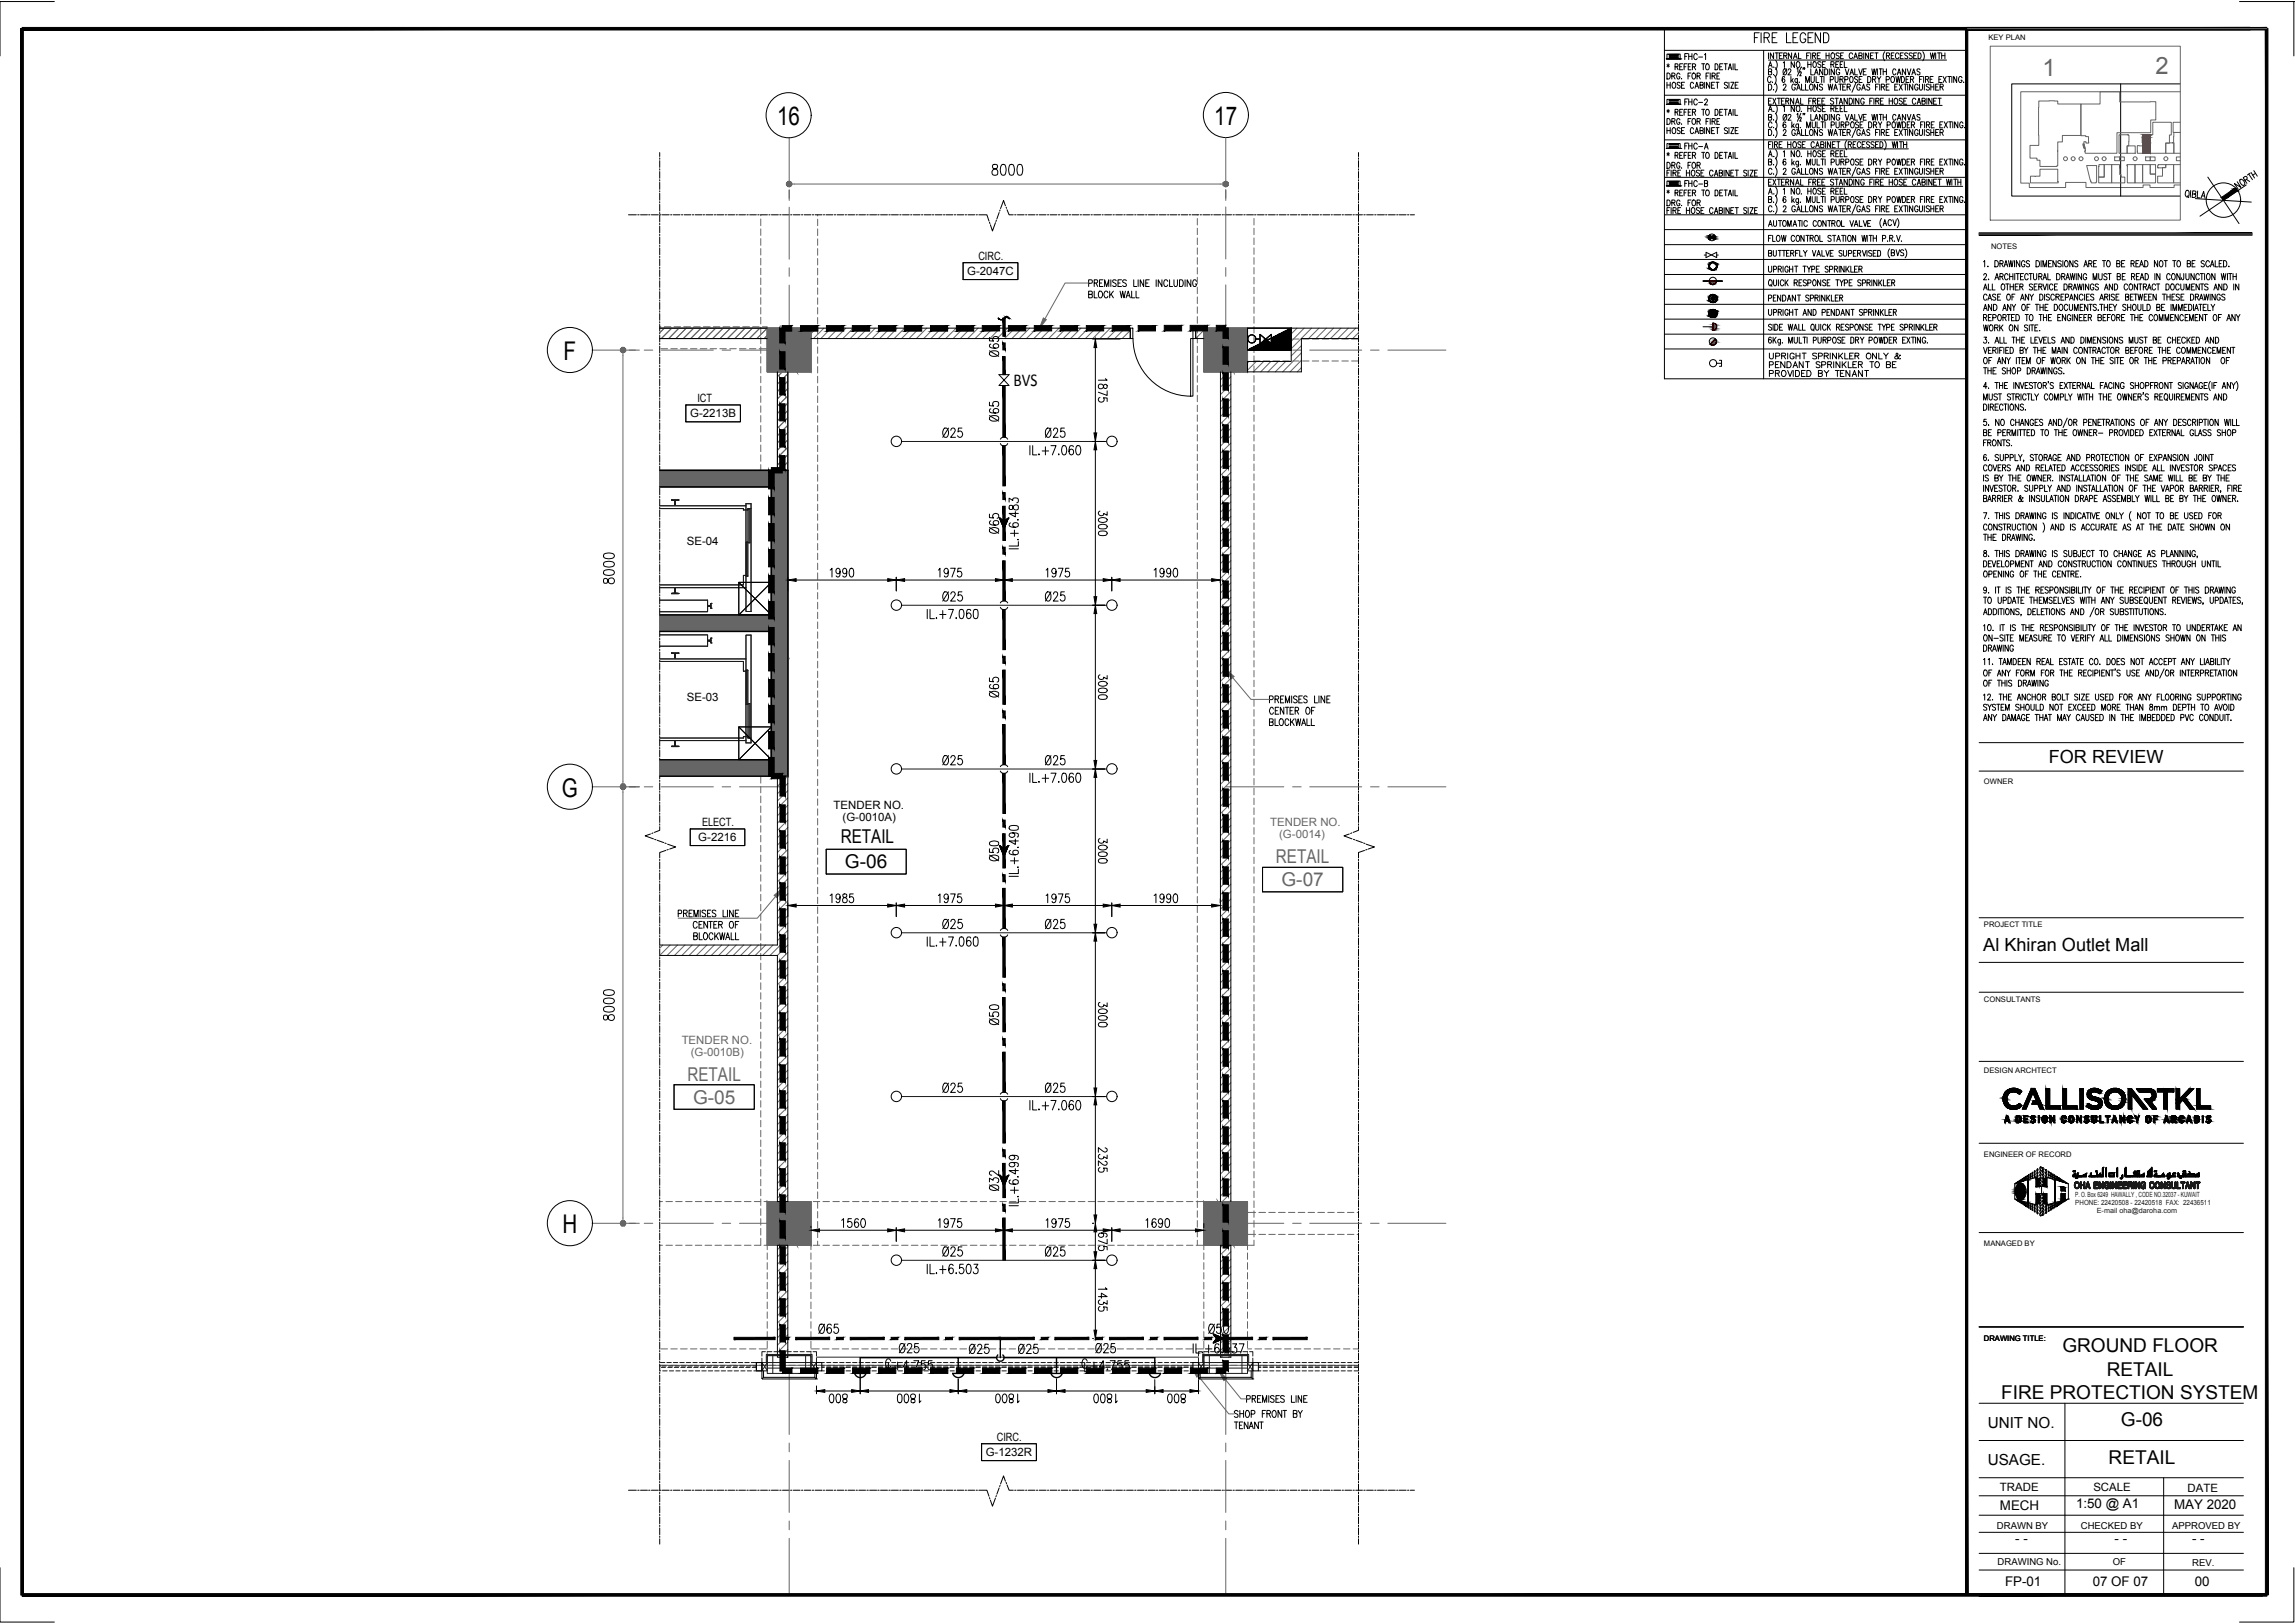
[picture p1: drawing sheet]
<svg xmlns="http://www.w3.org/2000/svg" width="420mm" height="297mm" viewBox="0 0 420 297" stroke-linecap="round" stroke-linejoin="round" font-family="sans-serif">
<defs><g id="words">
<g font-size="4.9">
<text x="183.8" y="66.3" transform="rotate(-90 183.8 66.3)">Ø65</text>
<text x="183.8" y="78.3" transform="rotate(-90 183.8 78.3)">Ø65</text>
<text x="183.8" y="98.8" transform="rotate(-90 183.8 98.8)">Ø65</text>
<text x="183.8" y="128.8" transform="rotate(-90 183.8 128.8)">Ø65</text>
<text x="171.4" y="141.1">Ø25</text>
<text x="190.1" y="141.1">Ø25</text>
<text x="183.8" y="158.7" transform="rotate(-90 183.8 158.7)">Ø50</text>
<text x="171.4" y="171.1">Ø25</text>
<text x="190.1" y="171.1">Ø25</text>
<text x="183.8" y="188.7" transform="rotate(-90 183.8 188.7)">Ø50</text>
<text x="171.4" y="201.1">Ø25</text>
<text x="190.1" y="201.1">Ø25</text>
<text x="183.8" y="219.1" transform="rotate(-90 183.8 219.1)">Ø32</text>
<text x="171.4" y="231.1">Ø25</text>
<text x="190.1" y="231.1">Ø25</text>
<text x="148.5" y="245.2">Ø65</text>
<text x="220.1" y="245.2">Ø50</text>
<text x="176.4" y="249.1">Ø25</text>
<text x="185.2" y="249.1">Ø25</text>
</g>
<g font-size="4.7">
<text x="142.3" y="22.9">16</text>
<text x="222.3" y="22.8">17</text>
<text x="103.2" y="65.9">F</text>
<text x="102.8" y="145.8">G</text>
<text x="103" y="225.7">H</text>
</g>
<g font-size="4.4" fill="#666">
<text x="373.9" y="13.8">1</text>
<text x="394.6" y="13.5">2</text>
</g>
<g font-size="4.4">
<text x="171.4" y="81.1">Ø25</text>
<text x="190.1" y="81.1">Ø25</text>
<text x="171.4" y="111.1">Ø25</text>
<text x="190.1" y="111.1">Ø25</text>
</g>
<g font-size="3.5">
<text x="153.9" y="154.3">RETAIL</text>
<text x="154.7" y="158.9">G-06</text>
<text x="377.6" y="247.5">GROUND FLOOR</text>
<text x="385.7" y="251.7">RETAIL</text>
<text x="366.4" y="256">FIRE PROTECTION SYSTEM</text>
<text x="388.3" y="261.1">G-06</text>
<text x="386" y="267.9">RETAIL</text>
</g>
<g font-size="3.5" fill="#666">
<text x="233.6" y="158">RETAIL</text>
<text x="234.6" y="162.2">G-07</text>
<text x="125.9" y="197.8">RETAIL</text>
<text x="126.9" y="202">G-05</text>
</g>
<g font-size="3.3">
<text x="185.5" y="70.6">BVS</text>
<text x="375.1" y="139.6">FOR REVIEW</text>
<text x="363.1" y="174.1">Al Khiran Outlet Mall</text>
</g>
<g font-size="2.8">
<text x="363.9" y="261.3">UNIT NO.</text>
<text x="363.9" y="268.1">USAGE.</text>
</g>
<g font-size="2.4">
<text x="380.1" y="276">1:50 @ A1</text>
<text x="366.1" y="276.4">MECH</text>
<text x="398" y="276.2">MAY 2020</text>
<text x="368.9" y="282.4">- -</text>
<text x="387.1" y="282.3">- -</text>
<text x="401.3" y="282.3">- -</text>
<text x="367.1" y="290.2">FP-01</text>
<text x="383.1" y="290.2">07 OF 07</text>
<text x="401.8" y="290.2">00</text>
</g>
<g font-size="2.1">
<text x="179.1" y="47.5">CIRC.</text>
<text x="177.1" y="50.4">G-2047C</text>
<text x="126.4" y="76.4">G-2213B</text>
<text x="127.7" y="73.6">ICT</text>
<text x="125.7" y="99.8">SE-04</text>
<text x="125.7" y="128.2">SE-03</text>
<text x="152.6" y="148">TENDER NO.</text>
<text x="127.8" y="154">G-2216</text>
<text x="128.5" y="151.1">ELECT.</text>
<text x="154.3" y="150.2">(G-0010A)</text>
<text x="182.5" y="263.7">CIRC.</text>
<text x="180.5" y="266.5">G-1232R</text>
<text x="366.1" y="273">TRADE</text>
<text x="383.2" y="273">SCALE</text>
<text x="400.5" y="273">DATE</text>
</g>
<g font-size="2.1" fill="#666">
<text x="232.5" y="151.2">TENDER NO.</text>
<text x="234.2" y="153.4">(G-0014)</text>
<text x="124.8" y="191">TENDER NO.</text>
<text x="126.4" y="193.3">(G-0010B)</text>
</g>
<g font-size="1.7">
<text x="365.6" y="279.8">DRAWN BY</text>
<text x="381" y="279.8">CHECKED BY</text>
<text x="397.7" y="279.8">APPROVED BY</text>
<text x="365.7" y="286.5">DRAWING No.</text>
<text x="386.8" y="286.5">OF</text>
<text x="401.4" y="286.6">REV.</text>
</g>
<g font-size="1.4">
<text x="364" y="7.4">KEY PLAN</text>
<text x="364.5" y="45.6">NOTES</text>
<text x="363.2" y="143.5">OWNER</text>
<text x="363.2" y="169.7">PROJECT TITLE</text>
<text x="363.2" y="183.3">CONSULTANTS</text>
<text x="363.2" y="196.4">DESIGN ARCHTECT</text>
<text x="363.2" y="211.7">ENGINEER OF RECORD</text>
<text x="363.2" y="228.1">MANAGED BY</text>
<text x="363.2" y="245.3">DRAWING TITLE:</text>
</g>
<g font-size="1.3" fill="#1a1a1a">
<text x="379.9" y="219.1">P. O. Box 6249 HAWALLY , CODE NO.32037 - KUWAIT</text>
<text x="379.9" y="220.6">PHONE: 22420508 - 22420518 FAX: 22436511</text>
<text x="383.9" y="221.9">E-mail oha@daroha.com</text>
</g>
</g></defs>
<!-- layer: General Layout mezz$0$S-280-M_STRUCT_FRAME -->
<g fill="none" stroke="#666" stroke-width=".18">
<path d="M139.3 39.3v.2M149.7 39.3v.2M219.2 39.3v.1M219.2 40v1.2M229.6 39.3v.1M229.6 40v1.2M120.8 59.8h.2M121.6 59.8h1.2M123.4 59.8h1.2M125.2 59.8h1.2M127 59.8h1.2M128.8 59.8h1.2"/>
<path d="M130.6 59.8h1.2M132.4 59.8h1.2M134.2 59.8h1.2M136 59.8h1.2M137.8 59.8h1.2M139.3 40.1v1.2M139.3 41.9v1.2M139.3 43.7v1.2M139.3 45.5v1.2M139.3 47.3v1.2M139.3 49.1v1.2M139.3 50.9v1.2"/>
<path d="M139.3 52.7v1.2M139.3 54.5v1.2M139.3 56.3v1.2M139.3 58.1v1.2M139.3 59.9v1.2M139.6 59.8h.9M149.7 40.1v1.2M149.7 41.9v1.2M149.7 43.7v1.2M149.7 45.5v1.2M149.7 47.3v1.2M149.7 49.1v1.2"/>
<path d="M149.7 50.9v1.2M149.7 52.7v1.2M149.7 54.5v1.2M149.7 56.3v1.2M149.7 58.1v1.2M149.7 59.9v1.2M219.2 41.8v1.2M219.2 43.5v1.3M219.2 45.4v1.2M219.2 47.1v1.3M219.2 49v1.2M219.2 50.7v1.3"/>
<path d="M219.2 52.6v1.1M219.2 54.3v1.3M219.2 56.2v1.1M219.2 57.9v1.3M219.2 59.8v1.1M229.6 41.8v1.2M229.6 43.5v1.3M229.6 45.4v1.2M229.6 47.1v1.3M229.6 49v1.2M229.6 50.7v1.3M229.6 52.6v1.1"/>
<path d="M229.6 54.3v1.3M229.6 56.2v1.1M229.6 57.9v1.3M229.6 59.8v1.1M121 63.8h1.2M122.8 63.8h1.2M124.6 63.8h1.2M126.4 63.8h1.2M128.2 63.8h1.2M130 63.8h1.2M131.8 63.8h1.2M133.6 63.8h1.2"/>
<path d="M135.4 63.8h1.2M137.2 63.8h1.2M139 63.8h1.5M139.3 61.7v1.2M139.3 63.5v1.2M139.3 65.3v1.1M139.3 67.1v1.2M139.3 68.9v1.1M139.3 70.7v1.2M139.3 72.5v1.1M139.3 74.3v1.2M139.3 76.1v1.1"/>
<path d="M139.3 77.9v1.2M139.3 79.7v1.1M149.7 61.7v1.2M149.7 63.5v1.2M149.7 65.3v1.2M149.7 67.1v1.2M149.7 68.9v1.2M149.7 70.7v1.2M149.7 72.5v1.2M149.7 74.3v1.2M149.7 76.1v1.2M149.7 77.9v1.2"/>
<path d="M149.7 79.7v1.2M219.2 61.5v1.3M219.2 63.4v1.1M219.2 65.1v1.3M219.2 67v1.1M219.2 68.7v1.3M219.2 70.6v1.1M219.2 72.3v1.2M219.2 74.2v1.1M219.2 75.9v1.2M219.2 77.8v1.1M219.2 79.5v1.2"/>
<path d="M229.6 62h1.1M229.6 66.1h1.1M229.6 61.5v1.3M229.6 63.4v1.1M229.6 65.1v1.3M229.6 67v1.1M229.6 68.7v1.3M229.6 70.6v1.1M229.6 72.3v1.2M229.6 74.2v1.1M229.6 75.9v1.2M229.6 77.8v1.1"/>
<path d="M229.6 79.5v1.2M231.3 62h1.2M231.3 66.1h1.2M233 62h1.3M233 66.1h1.3M234.9 62h1.2M234.9 66.1h1.2M236.6 62h1.2M236.6 66.1h1.2M238.5 62h1.1M238.5 66.1h1.1M240.2 62h1.2"/>
<path d="M240.2 66.1h1.2M242.1 62h1.1M242.1 66.1h1.1M243.8 62h1.2M243.8 66.1h1.2M245.7 62h1.1M245.7 66.1h1.1M247.4 62h1.2M247.4 66.1h1.2M139.3 81.4v1.3M139.3 83.3v1.1M139.3 85v1.1"/>
<path d="M149.7 81.5v1.2M149.7 83.3v1.2M149.7 85.1v1.2M149.7 86.9v1.2M149.7 88.7v1.2M149.7 90.5v1.2M149.7 92.3v1.2M149.7 94.1v1.1M149.7 95.9v1.2M149.7 97.6v1.2M149.7 99.5v1.2M219.2 81.4v1.1"/>
<path d="M219.2 83.1v1.2M219.2 84.9v1.2M219.2 86.7v1.2M219.2 88.5v1.2M219.2 90.3v1.2M219.2 92.1v1.2M219.2 93.9v1.2M219.2 95.7v1.2M219.2 97.5v1.2M219.2 99.3v1.2M229.6 81.4v1.1M229.6 83.1v1.2"/>
<path d="M229.6 84.9v1.2M229.6 86.7v1.2M229.6 88.5v1.2M229.6 90.3v1.2M229.6 92.1v1.2M229.6 93.9v1.2M229.6 95.7v1.2M229.6 97.5v1.2M229.6 99.3v1.2M149.7 101.2v1.2M149.7 103.1v1.2M149.7 104.8v1.2"/>
<path d="M149.7 106.7v1.2M149.7 108.4v1.2M149.7 110.2v1.2M149.7 112v1.2M149.7 113.8v1.2M149.7 115.6v1.2M149.7 117.4v1.2M149.7 119.2v1.2M219.2 101.1v1.2M219.2 102.9v1.2M219.2 104.7v1.2M219.2 106.5v1.2"/>
<path d="M219.2 108.3v1.2M219.2 110.1v1.2M219.2 111.9v1.2M219.2 113.7v1.2M219.2 115.5v1.2M219.2 117.3v1.2M219.2 119.1v1.2M229.6 101.1v1.2M229.6 102.9v1.2M229.6 104.7v1.2M229.6 106.5v1.2M229.6 108.3v1.2"/>
<path d="M229.6 110.1v1.2M229.6 111.9v1.2M229.6 113.7v1.2M229.6 115.5v1.2M229.6 117.3v1.2M229.6 119.1v1.2M149.7 121v1.2M149.7 122.8v1.2M149.7 124.6v1.2M149.7 126.4v1.2M149.7 128.2v1.2M149.7 130v1.2"/>
<path d="M149.7 131.8v1.2M149.7 133.6v1.2M149.7 135.4v1.2M149.7 137.2v1.2M149.7 139v1.2M219.2 120.9v1.2M219.2 122.7v1.2M219.2 124.5v1.2M219.2 126.3v1.2M219.2 128.1v1.2M219.2 129.9v1.2M219.2 131.7v1.2"/>
<path d="M219.2 133.5v1.2M219.2 135.3v1.2M219.2 137.1v1.2M219.2 138.9v1.2M229.6 120.9v1.2M229.6 122.7v1.2M229.6 124.5v1.2M229.6 126.3v1.2M229.6 128.1v1.2M229.6 129.9v1.2M229.6 131.7v1.2M229.6 133.5v1.2"/>
<path d="M229.6 135.3v1.2M229.6 137.1v1.2M229.6 138.9v1.2M139.3 142.1v1.2M139.3 143.9v1.2M139.3 145.7v1.2M139.3 147.5v1.2M139.3 149.3v1.2M139.3 151.1v1.2M139.3 152.9v1.2M139.3 154.7v1.2M139.3 156.5v1.2"/>
<path d="M139.3 158.3v1.2M149.7 140.8v1.2M149.7 142.6v1.2M149.7 144.4v1.2M149.7 146.2v1.2M149.7 148v1.2M149.7 149.8v1.2M149.7 151.6v1.2M149.7 153.4v1.2M149.7 155.2v1.2M149.7 157v1.2M149.7 158.8v1.2"/>
<path d="M219.2 140.7v1.2M219.2 142.5v1.2M219.2 144.3v1.2M219.2 146.1v1.2M219.2 147.9v1.2M219.2 149.7v1.2M219.2 151.5v1.2M219.2 153.3v1.2M219.2 155.1v1.1M219.2 156.9v1.2M219.2 158.7v1.1M229.6 140.7v1.2"/>
<path d="M229.6 142.5v1.2M229.6 144.3v1.2M229.6 146.1v1.2M229.6 147.9v1.2M229.6 149.7v1.2M229.6 151.5v1.2M229.6 153.3v1.2M229.6 155.1v1.1M229.6 156.9v1.2M229.6 158.7v1.1M139.3 160.1v1.2M139.3 161.9v1.2"/>
<path d="M139.3 163.7v1.2M139.3 165.5v1.2M139.3 167.3v1.2M139.3 169.1v1.2M139.3 170.9v1.2M139.3 172.7v1.2M139.3 174.5v1.2M139.3 176.3v1.2M139.3 178.1v1.2M139.3 179.9v1.2M149.7 160.6v1.2M149.7 162.4v1.2"/>
<path d="M149.7 164.2v1.2M149.7 166v1.2M149.7 167.8v1.2M149.7 169.6v1.2M149.7 171.4v1.2M149.7 173.2v1.2M149.7 175v1.2M149.7 176.8v1.2M149.7 178.6v1.2M219.2 160.5v1.2M219.2 162.2v1.2M219.2 164.1v1.2"/>
<path d="M219.2 165.8v1.2M219.2 167.7v1.2M219.2 169.4v1.2M219.2 171.2v1.3M219.2 173v1.2M219.2 174.8v1.3M219.2 176.6v1.2M219.2 178.4v1.2M229.6 160.5v1.2M229.6 162.2v1.2M229.6 164.1v1.2M229.6 165.8v1.2"/>
<path d="M229.6 167.7v1.2M229.6 169.4v1.2M229.6 171.2v1.3M229.6 173v1.2M229.6 174.8v1.3M229.6 176.6v1.2M229.6 178.4v1.2M139.3 181.7v1.2M139.3 183.5v1.2M139.3 185.3v1.2M139.3 187.1v1.2M139.3 188.9v1.2"/>
<path d="M139.3 190.7v1.2M139.3 192.5v1.2M139.3 194.3v1.2M139.3 196.1v1.2M139.3 197.9v1.1M139.3 199.7v1.2M149.7 180.4v1.2M149.7 182.2v1.2M149.7 184v1.2M149.7 185.8v1.2M149.7 187.6v1.2M149.7 189.4v1.2"/>
<path d="M149.7 191.2v1.1M149.7 193v1.2M149.7 194.8v1.1M149.7 196.5v1.3M149.7 198.4v1.1M219.2 180.2v1.2M219.2 182v1.2M219.2 183.8v1.2M219.2 185.6v1.2M219.2 187.4v1.2M219.2 189.2v1.2M219.2 191v1.2"/>
<path d="M219.2 192.8v1.2M219.2 194.6v1.2M219.2 196.4v1.2M219.2 198.2v1.2M229.6 180.2v1.2M229.6 182v1.2M229.6 183.8v1.2M229.6 185.6v1.2M229.6 187.4v1.2M229.6 189.2v1.2M229.6 191v1.2M229.6 192.8v1.2"/>
<path d="M229.6 194.6v1.2M229.6 196.4v1.2M229.6 198.2v1.2M120.8 219.9h.5M121.9 219.9h1.2M123.7 219.9h1.2M125.5 219.9h1.2M127.3 219.9h1.2M129.1 219.9h1.2M130.9 219.9h1.2M132.7 219.9h1.2M134.5 219.9h1.2"/>
<path d="M136.3 219.9h1.2M138.1 219.9h1.2M139.3 201.5v1.1M139.3 203.3v1.2M139.3 205v1.2M139.3 206.9v1.2M139.3 208.6v1.2M139.3 210.4v1.3M139.3 212.2v1.2M139.3 214v1.3M139.3 215.8v1.2M139.3 217.6v1.2"/>
<path d="M139.3 219.4v1.2M139.9 219.9h1.2M141.7 219.9h1.2M143.5 219.9h1.2M145.3 219.9h1.2M147.1 219.9h1.2M148.9 219.9h1.2M149.7 200.1v1.3M149.7 202v1.1M149.7 203.7v1.3M149.7 205.6v1.1M149.7 207.3v1.3"/>
<path d="M149.7 209.2v1.1M149.7 210.9v1.3M149.7 212.8v1.1M149.7 214.5v1.3M149.7 216.4v1.1M149.7 218.1v1.3M149.7 219.9v1.2M150.7 219.9h1.1M152.5 219.9h1.2M154.3 219.9h1.1M156.1 219.9h1.2M157.9 219.9h1.1"/>
<path d="M159.7 219.9h1.2M161.5 219.9h1.1M163.2 219.9h1.3M165.1 219.9h1.1M166.8 219.9h1.3M168.7 219.9h1.1M170.4 219.9h1.3M172.3 219.9h1.1M174 219.9h1.3M175.9 219.9h1.1M177.6 219.9h1.3M184.8 219.9h1.2"/>
<path d="M186.6 219.9h1.2M188.4 219.9h1.2M190.2 219.9h1.2M192 219.9h1.2M193.8 219.9h1.2M195.6 219.9h1.2M197.4 219.9h1.2M199.2 219.9h1.2M201 219.9h1.2M202.8 219.9h1.2M204.6 219.9h1.2M206.4 219.9h1.2"/>
<path d="M208.2 219.9h1.2M210 219.9h1.2M211.8 219.9h1.2M213.6 219.9h1.2M215.4 219.9h1.2M217.2 219.9h1.2M219 219.9h1.4M219.2 200v1.2M219.2 201.8v1.2M219.2 203.6v1.2M219.2 205.4v1.2M219.2 207.2v1.2"/>
<path d="M219.2 209v1.2M219.2 210.8v1.2M219.2 212.6v1.2M219.2 214.4v1.2M219.2 216.2v1.2M219.2 218v1.2M219.2 219.8v1.2M229.6 200v1.2M229.6 201.8v1.2M229.6 203.6v1.2M229.6 205.4v1.2M229.6 207.2v1.2"/>
<path d="M229.6 209v1.2M229.6 210.8v1.2M229.6 212.6v1.2M229.6 214.4v1.2M229.6 216.2v1.2M229.6 218v1.2M229.6 219.8v1.2M120.8 227.9h.5M121.9 227.9h1.2M123.7 227.9h1.2M125.5 227.9h1.2M127.3 227.9h1.2"/>
<path d="M129.1 227.9h1.2M130.9 227.9h1.2M132.7 227.9h1.2M134.5 227.9h1.2M136.3 227.9h1.2M139.3 226.6v1.3h-1.2M139.3 221.2v1.2M139.3 223v1.2M139.3 224.8v1.2M139.9 227.9h1.2M140.5 227.9v.8M140.5 229.3v1.2"/>
<path d="M140.5 231.1v1.2M140.5 232.9v1.2M140.5 234.7v1.2M140.5 236.5v1.2M140.5 238.3v1.2M141.7 227.9h1.2M143.5 227.9h1.2M145.3 227.9h1.2M147.1 227.9h1.2M148.5 227.9v.8M148.5 229.3v1.2M148.5 231.1v1.2"/>
<path d="M148.5 232.9v1.2M148.5 234.7v1.2M148.5 236.5v1.2M148.5 238.3v1.2M148.9 227.9h1.2M149.7 221.7v1.2M149.7 223.5v1.2M149.7 225.3v1.2M149.7 227.1v.8M150.7 227.9h1.1M152.5 227.9h1.2M154.3 227.9h1.1"/>
<path d="M156.1 227.9h1.2M157.9 227.9h1.1M159.7 227.9h1.2M161.5 227.9h1.1M163.2 227.9h1.3M165.1 227.9h1.1M166.8 227.9h1.3M168.7 227.9h1.1M177.6 227.9h1.3M179.5 227.9h1.1M181.2 227.9h1.2M183 227.9h1.2"/>
<path d="M184.8 227.9h1.2M186.6 227.9h1.2M188.4 227.9h1.2M197.4 227.9h1.2M199.2 227.9h1.2M201 227.9h1.2M202.8 227.9h1.2M204.6 227.9h1.2M206.4 227.9h1.2M208.2 227.9h1.2M210 227.9h1.2M211.8 227.9h1.2"/>
<path d="M213.6 227.9h1.2M215.4 227.9h1.2M217.2 227.9h1.2M219 227.9h1.4v.8M219.2 221.6v1.2M219.2 223.4v1.2M219.2 225.2v1.2M219.2 227v.9M220.4 229.3v1.2M220.4 231.1v1.2M220.4 232.9v1.2M220.4 234.7v1.2"/>
<path d="M220.4 236.5v1.2M220.4 238.3v1.2M228.4 225.1v.8h1.5M228.4 223.3v1.2M228.4 229.3v1.2M228.4 231.1v1.2M228.4 232.9v1.2M228.4 234.7v1.2M228.4 236.5v1.2M228.4 238.3v1.2M229.6 227v.9h-1.2v.8M229.6 221.6v1.2"/>
<path d="M229.6 223.4v1.2M229.6 225.2v1.2M229.9 221.9h-1.5v.8M230.5 225.9h1.2M230.5 221.9h1.2M232.3 225.9h1.2M232.3 221.9h1.2M234.1 225.9h1.2M234.1 221.9h1.2M235.9 225.9h1.2M235.9 221.9h1.2M237.7 225.9h1.2"/>
<path d="M237.7 221.9h1.2M239.5 225.9h1.2M239.5 221.9h1.2M241.3 225.9h1.2M241.3 221.9h1.2M243.1 225.9h1.2M243.1 221.9h1.2M244.9 225.9h1.2M244.9 221.9h1.2M246.7 225.9h1.2M246.7 221.9h1.2M248.5 225.9h.2"/>
<path d="M248.5 221.9h.2M121 246.9h1.2M121 249.9h1.2M122.8 246.9h1.2M122.8 249.9h1.2M124.6 246.9h1.2M124.6 249.9h1.2M126.4 246.9h1.2M126.4 249.9h1.2M128.2 246.9h1.2M128.2 249.9h1.2M130 246.9h1.2"/>
<path d="M130 249.9h1.2M131.8 246.9h1.2M131.8 249.9h1.2M133.6 246.9h1.2M133.6 249.9h1.2M135.4 246.9h1.2M135.4 249.9h1.2M137.2 246.9h1.2M137.2 249.9h1.2M139 246.9h1.5M139 249.9h1.2M140.5 240.1v1.2"/>
<path d="M140.5 241.9v1.2M140.5 243.7v1.2M140.5 245.5v1.2M140.5 247.3v1.2M140.5 249.1v.8M140.8 249.9h1.2M142.6 249.9h1.2M144.4 249.9h1.2M146.2 249.9h1.2M148 249.9h1.2M148.5 247.3v1.2M148.5 249.1v.8"/>
<path d="M149.8 249.9h1.2M151.6 249.9h1.2M153.4 249.9h1.2M155.2 249.9h1.2M156 246.9h1.2M157 249.9h1.2M157.8 246.9h1.2M158.7 249.9h1.3M159.6 246.9h1.1M160.6 249.9h1.2M161.4 246.9h1.2M162.3 249.9h1.3"/>
<path d="M163.2 246.9h1.1M164.2 249.9h1.2M165 246.9h1.2M165.9 249.9h1.2M166.8 246.9h1.1M167.8 249.9h1.2M168.6 246.9h1.2M169.5 249.9h1.2M170.3 246.9h1.2M171.4 249.9h1.2M172.1 246.9h1.3M173.1 249.9h1.2"/>
<path d="M173.9 246.9h1.2M182.9 246.9h1.2M191.9 246.9h1.2M192.9 249.9h1.2M193.7 246.9h1.2M194.7 249.9h1.2M195.5 246.9h1.2M196.5 249.9h1.2M197.3 246.9h1.2M198.3 249.9h1.2M199.1 246.9h1.2M200.1 249.9h1.2"/>
<path d="M200.9 246.9h1.2M201.9 249.9h1.2M202.7 246.9h1.2M203.7 249.9h1.2M204.5 246.9h1.2M205.5 249.9h1.2M206.3 246.9h1.2M207.3 249.9h1.2M208.1 246.9h1.2M209.1 249.9h1.2M209.9 246.9h1.2M210.9 249.9h1.2"/>
<path d="M211.7 246.9h1.2M212.7 249.9h1.2M213.5 246.9h1.2M214.5 249.9h1.2M215.3 246.9h1.2M216.3 249.9h1.2M217.1 246.9h1.2M218.1 249.9h1.2M219.9 249.9h1.2M220.4 247.3v1.2M220.4 249.1v.8M221.7 249.9h1.2"/>
<path d="M223.5 249.9h1.2M225.3 249.9h1.2M227.1 249.9h1.2M228.4 246.9h.8M228.4 240.1v1.2M228.4 241.9v1.2M228.4 243.7v1.2M228.4 245.5v1.2M228.4 247.3v1.2M228.4 249.1v.8M228.9 249.9h1.2M229.7 246.9h1.3"/>
<path d="M230.7 249.9h1.2M231.6 246.9h1.1M232.5 249.9h1.2M233.3 246.9h1.3M234.3 249.9h1.2M235.2 246.9h1.1M236.1 249.9h1.2M236.9 246.9h1.3M237.9 249.9h1.2M238.8 246.9h1.1M239.7 249.9h1.2M240.5 246.9h1.2"/>
<path d="M241.5 249.9h1.2M242.4 246.9h1.1M243.2 249.9h1.3M244.1 246.9h1.2M245.1 249.9h1.2M246 246.9h1.1M246.8 249.9h1.3M247.7 246.9h1M248.7 249.9h.1"/>
</g>
<!-- layer: General Layout mezz$0$S-280-M_COLUMN -->
<path d="M140.5 60.1h8v8h-8zM220.4 60.1h8v8h-8zM140.5 219.9h8v8h-8zM220.4 219.9h8v8h-8z" fill="none" stroke="#666" stroke-width=".18"/>
<!-- layer: General Layout mezz$0$A-200-M_WALL_EXT -->
<path d="M120.8 89.1h20.4v23.5h-20.4M120.8 86.1h23.4v56h-23.4M120.8 115.6h20.4v23.5h-20.4" fill="none" stroke="#666" stroke-width=".18"/>
<!-- layer: General Layout mezz$0$A-230-M_FLOOR -->
<path d="M120.8 249.9h127.9" fill="none" stroke="#666" stroke-width=".18"/>
<!-- layer: AE-GRID-B1-X$0$A-GRID -->
<g fill="none" stroke="#666" stroke-width=".18">
<path d="M144.5 25.2v7.9M144.5 34.7v1.6M144.5 37.9v9.5M224.4 25.2v7.9M224.4 34.7v1.6M224.4 37.9v9.5M144.5 49v1.6M144.5 52.2v7.9M224.4 49v1.6M224.4 52.1v8M108.4 64.1h7.9M117.9 64.1h1.6"/>
<path d="M121.1 64.1h9.5M132.2 64.1h1.6M135.4 64.1h7.9M224.4 64.1h10.6M236.6 64.1h1.6M239.8 64.1h9.5M250.9 64.1h1.6M254.1 64.1h10.6M108.4 144h7.9M117.9 144h1.6M121.1 144h9.5M132.2 144h1.6"/>
<path d="M135.4 144h7.9M224.4 144h10.6M236.6 144h1.6M239.8 144h9.5M250.9 144h1.6M254.1 144h10.6M108.4 223.9h7.9M117.9 223.9h1.6M121.1 223.9h9.5M132.2 223.9h1.6M135.4 223.9h7.9M224.4 223.9h10.6"/>
<path d="M236.6 223.9h1.6M239.8 223.9h9.5M250.9 223.9h1.6M254.1 223.9h10.6M144.5 250.9v11.6M224.4 250.9v11.6M144.5 264.1v1.6M144.5 267.3v9.5M144.5 278.4v1.6M224.4 264.1v1.6M224.4 267.3v9.5M224.4 278.4v1.6"/>
<path d="M144.5 281.5v10.4M224.4 281.5v10.4"/>
</g>
<!-- layer: AE-GRID-B1-X$0$A-GRID-IDEN -->
<g fill="none" stroke="#000" stroke-width=".18">
<circle cx="144.4" cy="21.1" r="4.1"/>
<circle cx="224.4" cy="21" r="4.1"/>
<circle cx="104.3" cy="64.1" r="4.1"/>
<circle cx="104.3" cy="144" r="4.1"/>
<circle cx="104.3" cy="223.9" r="4.1"/>
</g>
<!-- layer: ae-00-anno-gf-rmt-200-x$0$G-Wipe -->
<path d="M176.3 48.1h10.1M125.6 74.1h10M126.4 151.7h10M151.3 155.4h14.6M231.1 158.7h14.7M123.4 198.5h14.7M179.7 264.2h10" fill="none" stroke="#fff" stroke-width=".18"/>
<g fill="#fff" stroke="#fff" stroke-width=".18">
<path d="M126.4 151.7v3.1h10zM126.4 151.7h10v3.1z"/>
<path d="M231.1 158.7v4.5h14.7zM231.1 158.7h14.7v4.5z"/>
<path d="M151.3 155.4v4.6h14.6zM151.3 155.4h14.6v4.6z"/>
<path d="M176.3 48.1v3.1h10.1zM176.3 48.1h10.1v3.1z"/>
<path d="M123.4 198.5v4.5h14.7zM123.4 198.5h14.7v4.5z"/>
<path d="M179.7 264.2v3.1h10zM179.7 264.2h10v3.1z"/>
<path d="M125.6 74.1v3.1h10zM125.6 74.1h10v3.1z"/>
</g>
<path d="M176.3 48.1h10.1v3.1h-10.1zM125.6 74.1h10v3.1h-10zM126.4 151.7h10v3.1h-10zM151.3 155.4h14.6v4.6h-14.6zM231.1 158.7h14.7v4.5h-14.7zM123.4 198.5h14.7v4.5h-14.7zM179.7 264.2h10v3.1h-10z" fill="none" stroke="#000" stroke-width=".18"/>
<!-- layer: ae-00-anno-gf-rmt-200-x$0$A-FLOR-IDEN -->
<path d="M176.3 48.1h10.1v3.1h-10.1zM125.6 74.1h10v3.1h-10zM126.4 151.7h10v3.1h-10zM151.3 155.4h14.6v4.6h-14.6zM231.1 158.7h14.7v4.5h-14.7zM123.4 198.5h14.7v4.5h-14.7zM179.7 264.2h10v3.1h-10z" fill="none" stroke="#000" stroke-width=".18"/>
<!-- layer: ac-intl ele lower mall north$0$A-Floor Finish -->
<path d="M149.5 248.4h69.9" fill="none" stroke="#666" stroke-width=".18"/>
<!-- layer: AV-00-GF PLAN-B2-X$0$A-TEXT -->
<g fill="none" stroke="#000" stroke-width=".18">
<path d="M199.3 51.8h.6v-.5l-.6-.1v1.2M199.3 53.9l.6-.1v-.5h-.6v1.2l.6-.1v-.4l-.2-.1M200.3 51.8l.6-.1v-.4l-.6-.1v1.2M200.3 53.3v1.2h.6M200.7 51.8l.3 .6M201.3 53.3a.62 .62 0 0 1 .6 .5 .62 .62 0 0 1-.4 .7 .68 .68 0 0 1-.5-.5 .68 .68 0 0 1 .3-.7zM201.3 51.8h.4M201.9 51.2h-.6v1.2h.6M202.2 52.4v-1.2l.4 1.2 .4-1.2v1.2M202.8 53.6a.37 .37 0 0 0-.4-.3 .37 .37 0 0 0-.3 .4v.3a.37 .37 0 0 0 .3 .5 .37 .37 0 0 0 .4-.3M203.2 53.3v1.2M203.4 51.2v1.2"/>
<path d="M203.4 53.8l.4 .7M203.8 53.3l-.6 .8M204.3 51.4l-.2-.2-.3 .1v.3l.5 .4v.3l-.2 .1-.4-.1M204.7 51.8h.4M205.1 53.3l.2 1.2 .2-1.2 .3 1.2 .2-1.2M205.3 51.2h-.6v1.2h.6M206.2 54.5l.3-1.2 .4 1.2M206.2 51.4l-.2-.2-.5 .2 .1 .2 .4 .2a.36 .36 0 0 1 .1 .6 .36 .36 0 0 1-.6-.1M206.3 54.1h.5M207.2 53.3v1.2h.5M207.6 51.2v1.2h.5M208 53.3v1.2h.5"/>
<path d="M208.4 51.2v1.2M209.4 51.2v1.2l-.7-1.2v1.2M209.8 51.8h.3M210.4 51.2h-.6v1.2h.6M211.7 51.2v1.2M212.7 51.2v1.2l-.7-1.2v1.2M213.8 51.5a.37 .37 0 0 0-.5-.3 .37 .37 0 0 0-.2 .5v.3a.37 .37 0 0 0 .2 .4 .37 .37 0 0 0 .5-.3M214.1 51.2v1.2h.6M214.9 51.2v.9l.3 .3 .3-.1 .1-1.1M215.9 51.2a.67 .67 0 0 1 .7 .4 .67 .67 0 0 1-.1 .8h-.6zM217 51.2v1.2M218 51.2v1.2l-.7-1.2v1.2"/>
<path d="M219 51.5a.35 .35 0 0 0-.4-.3 .35 .35 0 0 0-.2 .5v.3a.36 .36 0 0 0 .3 .4 .36 .36 0 0 0 .3-.4h-.2M232.4 128h.6v-.5l-.6-.1v1.2M232.4 132.2l.6-.1v-.5h-.6v1.2l.6-.1 .1-.3-.2-.2M233.1 129.8l-.2-.4a.65 .65 0 0 0-.5 .7 .65 .65 0 0 0 .5 .6l.2-.3M233.4 128l.6-.1 .1-.4-.7-.1v1.2M233.4 131.6v1.2h.6M233.5 130.1h.3M233.8 128l.3 .6M234.1 129.4h-.6v1.3h.6M234.3 131.7l.2-.1a.68 .68 0 0 1 .5 .5 .68 .68 0 0 1-.2 .6l-.1 .1a.66 .66 0 0 1-.4-1.1zM234.4 128h.4M235 127.4h-.6v1.2h.6"/>
<path d="M235 129.4v1.3l-.6-1.3v1.3M235.3 129.4h.7M235.3 128.6v-1.2l.4 1.2 .4-1.2v1.2M235.6 129.4v1.3M236 131.9a.37 .37 0 0 0-.5-.3 .37 .37 0 0 0-.3 .4v.3a.37 .37 0 0 0 .3 .5 .37 .37 0 0 0 .5-.3M236.2 130.1h.4M236.3 131.6v1.2M236.5 127.4v1.2M236.5 132.1l.4 .7M236.8 129.4h-.6v1.3h.6M236.9 131.6l-.6 .8M237.1 130.1l.6-.1v-.4l-.6-.2v1.3"/>
<path d="M237.2 131.6l.2 1.2 .3-1.2 .2 1.2 .2-1.2M237.4 130.1l.3 .6M237.5 127.6a.37 .37 0 0 0-.3-.2 .37 .37 0 0 0-.4 .2l.1 .3 .6 .4a.36 .36 0 0 1-.3 .3 .36 .36 0 0 1-.4-.1M237.8 128h.4M238.3 132.8l.4-1.2 .4 1.2M238.4 127.4h-.6v1.2h.6M238.4 132.4h.5M239.2 129.5l.1-.1a.65 .65 0 0 1 .5 .7 .65 .65 0 0 1-.5 .6 .89 .89 0 0 1-.1-1.2zM239.3 131.6v1.2h.6M239.3 127.6l-.2-.2-.3 .1v.4l.4 .2 .1 .4-.2 .1-.4-.1M240.1 131.6v1.2h.6M240.1 130.1h.4"/>
<path d="M240.7 127.4v1.2h.5M240.7 129.4h-.6v1.3M241.5 127.4v1.2M242.5 127.4v1.2l-.6-1.2v1.2M242.9 128h.4M243.5 127.4h-.6v1.2h.6M124.2 167.2h.5v-.6h-.5v1.2M125.1 167.2l.6-.1v-.5h-.6v1.2M125.5 167.2l.3 .6M126.2 167.2h.3M126.7 166.6h-.5v1.2h.5M127 171.3h.6v-.5l-.6-.1v1.3l.6-.1v-.5l-.2-.1"/>
<path d="M127 167.8v-1.2l.4 1.2 .4-1.2v1.2M127.6 168.9a.37 .37 0 0 0-.4-.3 .37 .37 0 0 0-.3 .5v.3a.37 .37 0 0 0 .3 .5 .37 .37 0 0 0 .4-.3M128 169.2h.4M128 170.7v1.3h.6M128.2 166.6v1.2M128.6 168.6h-.6v1.3h.6M128.9 170.8a.64 .64 0 0 1 .7 .4 .64 .64 0 0 1-.4 .8 .71 .71 0 0 1-.3-1.2zM129.2 166.7l-.3-.1-.4 .1 .1 .3 .5 .3a.35 .35 0 0 1-.1 .5 .35 .35 0 0 1-.5-.2M129.5 168.6v1.3l-.6-1.3v1.3M129.5 167.2h.4M129.8 168.6h.6M130.1 168.6v1.3"/>
<path d="M130.1 166.6h-.6v1.2h.6M130.5 171a.37 .37 0 0 0-.4-.3 .37 .37 0 0 0-.3 .5v.3l.3 .5h.2l.2-.3M130.7 169.2h.4M130.9 170.7v1.3M131.1 166.7l-.3-.1-.4 .1v.3l.5 .3a.33 .33 0 0 1 0 .5 .33 .33 0 0 1-.5-.2M131.1 171.3l.4 .7M131.3 168.6h-.6v1.3h.6M131.5 170.7l-.6 .9M131.6 169.2h.5l.1-.4-.6-.2v1.3M131.7 170.7l.3 1.3 .2-1.3 .3 1.3 .2-1.3M131.9 169.2l.3 .7M132.4 166.6v1.2h.6"/>
<path d="M132.8 172l.4-1.3 .4 1.3M133 171.6h.5M133.2 166.6v1.2M133.6 168.8l.2-.2a.68 .68 0 0 1 .5 .5 .68 .68 0 0 1-.2 .7l-.1 .1a.66 .66 0 0 1-.4-1.1zM133.9 170.7v1.3h.5M134.2 166.6v1.2l-.6-1.2v1.2M134.6 167.2h.4M134.6 169.2h.4M134.7 170.7v1.3h.6M135.3 166.6h-.7v1.2h.7M135.3 168.6h-.7v1.3M226.7 258.3a.33 .33 0 0 0-.5-.2 .33 .33 0 0 0-.2 .5l.5 .2a.36 .36 0 0 1 0 .6 .36 .36 0 0 1-.5-.2"/>
<path d="M227 258.1v1.3M227 258.7h.7M227.7 258.1v1.3M228.2 256.1l.6-.1 .1-.5-.7-.1v1.3M228.3 258.1a.65 .65 0 0 1 .5 .7 .65 .65 0 0 1-.5 .6 .88 .88 0 0 1 0-1.3zM229.1 258.8l.6-.1v-.4l-.6-.2v1.3M229.2 256l.6-.1v-.4l-.6-.1v1.3M229.5 256l.4 .7M230.2 256h.4M230.8 255.4h-.6v1.3h.6M231.1 258.7h.4M231.1 256.7v-1.3l.4 1.3 .4-1.3v1.3"/>
<path d="M231.7 258.1h-.6v1.3M231.9 258.7h.6l.1-.3-.2-.3h-.5v1.3M232.3 258.7l.3 .7M232.3 255.4v1.3M233.2 258.1a.71 .71 0 0 1 .3 1.3 .64 .64 0 0 1-.7-.5 .64 .64 0 0 1 .4-.8zM233.3 255.6l-.3-.2-.4 .2 .1 .3 .5 .2v.5l-.4 .1-.2-.2M233.6 256h.4M234.2 255.4h-.6v1.3h.6M234.7 258.1v1.3l-.7-1.3v1.3M234.9 258.1h.6M235.1 255.6l-.2-.2-.5 .2 .1 .3 .5 .2a.36 .36 0 0 1 0 .6 .36 .36 0 0 1-.6-.2M235.2 258.1v1.3"/>
<path d="M236.4 255.4v1.3h.6M236.8 258.7h.6v-.4l-.6-.2v1.3h.6v-.4l-.2-.3M237.3 255.4v1.3M237.7 258.1l.3 .6v.7M238.3 255.4v1.3l-.6-1.3v1.3M238.4 258.1l-.4 .6M238.7 256h.4M239.3 255.4h-.6v1.3h.6M226 260.3h.7M226.3 260.3v1.2M226.9 260.8h.4M227.5 260.3h-.6v1.2h.6"/>
<path d="M228.5 260.3v1.2l-.7-1.2v1.2M228.7 261.5l.4-1.2 .3 1.2M228.9 261.1h.4M230.4 260.3v1.2l-.7-1.2v1.2M230.6 260.3h.7M230.9 260.3v1.2"/>
</g>
<g fill="#666" stroke="#666" stroke-width=".18">
<path d="M218.1 250.3l1.6 1.3-.6 .4z"/>
<path d="M223.1 250.9l1.5 1.4-.5 .4z"/>
<path d="M224.4 122.5l1.5 1.3-.5 .4z"/>
<path d="M191 58.2l.6 .3-1.3 1.6z"/>
<path d="M141.7 163.9l1.6-1.4-1.1 1.8z"/>
</g>
<path d="M199.3 51.8h-4.3l-3.7 6.6M225.7 124l3.3 4h3.4M142 164.1l-3.4 3.9h-14.4M219.4 251.8l5.6 7h1M224.3 252.5l2.9 3.5h1" fill="none" stroke="#666" stroke-width=".18"/>
<!-- layer: AV-00-GF PLAN-B1-X$0$A-DIM -->
<g fill="none" stroke="#000" stroke-width=".18">
<path d="M115.1 39.3h1.4M116.8 39.3h.2M117.3 39.3h1.2M118.7 39.3h.3M119.3 39.3h1.2M120.8 39.3h.2M120.8 27.9v.7M120.8 28.9v.3M120.8 29.4v1.2M120.8 30.9v.2M120.8 31.4v1.2M120.8 32.9v.2"/>
<path d="M120.8 33.4v1.3M120.8 34.9v.2M120.8 35.4v1.2M120.8 36.9v.3M120.8 37.4v1.2M120.8 38.9v.2M120.8 39.4v1.2M121.2 39.3h1.3M122.8 39.3h.2M123.3 39.3h1.2M124.8 39.3h.2M125.3 39.3h1.2"/>
<path d="M126.7 39.3h.3M127.3 39.3h1.2M128.7 39.3h.3M129.2 39.3h1.3M130.8 39.3h.2M131.2 39.3h1.3M132.8 39.3h.2M133.3 39.3h1.2M134.7 39.3h.3M135.3 39.3h1.2M136.7 39.3h.3M137.2 39.3h1.3"/>
<path d="M138.7 39.3h.3M139.2 39.3h1.3M140.8 39.3h.2M141.2 39.3h1.3M142.7 39.3h.3M143.3 39.3h1.2M144.7 39.3h.3M145.2 39.3h1.3M146.7 39.3h.3M147.2 39.3h1.3M148.7 39.3h.3M149.2 39.3h1.3"/>
<path d="M150.7 39.3h.3M151.2 39.3h1.3M152.7 39.3h.3M153.2 39.3h1.3M154.7 39.3h.3M155.2 39.3h1.3M156.7 39.3h.3M157.2 39.3h1.3M158.7 39.3h.3M159.2 39.3h1.3M160.7 39.3h.3M161.2 39.3h1.3"/>
<path d="M162.7 39.3h.3M163.2 39.3h1.3M164.7 39.3h.3M165.2 39.3h1.3M166.7 39.3h.3M167.2 39.3h1.2M168.7 39.3h.3M169.2 39.3h1.3M170.7 39.3h.2M171.2 39.3h1.3M172.7 39.3h.3M173.2 39.3h1.3"/>
<path d="M174.7 39.3h.3M175.2 39.3h1.2M176.7 39.3h.3M177.2 39.3h1.2M178.7 39.3h.2M179.2 39.3h1.5l.4 1.2M182.9 38.9l-.4 1.2M183.1 38.4l-.1 .2M184.1 37.7l-.4-1-.5 1.5M184.2 37.9l.1 .2M184.4 38.4l.3 .9h.8M185.8 39.3h.2"/>
<path d="M186.3 39.3h1.2M187.7 39.3h.3M188.3 39.3h1.2M189.7 39.3h.3M190.2 39.3h1.3M191.8 39.3h.2M192.2 39.3h1.3M193.8 39.3h.2M194.3 39.3h1.2M195.7 39.3h.3M196.3 39.3h1.2M197.7 39.3h.3"/>
<path d="M198.2 39.3h1.3M199.7 39.3h.3M200.2 39.3h1.3M201.8 39.3h.2M202.2 39.3h1.3M203.8 39.3h.2M204.3 39.3h1.2M205.7 39.3h.3M206.2 39.3h1.3M207.7 39.3h.3M208.2 39.3h1.3M209.7 39.3h.3"/>
<path d="M210.2 39.3h1.3M211.7 39.3h.3M212.2 39.3h1.3M213.7 39.3h.3M214.2 39.3h1.3M215.7 39.3h.3M216.2 39.3h1.3M217.7 39.3h.3M218.2 39.3h1.3M219.7 39.3h.3M220.2 39.3h1.3M221.7 39.3h.3"/>
<path d="M222.2 39.3h1.3M223.7 39.3h.3M224.2 39.3h1.3M225.7 39.3h.3M226.2 39.3h1.3M227.7 39.3h.3M228.2 39.3h1.2M229.7 39.3h.3M230.2 39.3h1.2M231.7 39.3h.2M232.2 39.3h1.3M233.7 39.3h.2"/>
<path d="M234.2 39.3h1.3M235.7 39.3h.3M236.2 39.3h1.2M237.7 39.3h.3M238.2 39.3h1.2M239.7 39.3h.2M240.2 39.3h1.2M241.7 39.3h.2M242.2 39.3h1.3M243.7 39.3h.2M244.2 39.3h1.2M245.7 39.3h.3"/>
<path d="M246.2 39.3h1.2M247.7 39.3h.2M248.2 39.3h1.2M248.7 27.9v.7M248.7 28.9v.3M248.7 29.4v1.2M248.7 30.9v.2M248.7 31.4v1.2M248.7 32.9v.2M248.7 33.4v1.3M248.7 34.9v.2M248.7 35.4v1.2"/>
<path d="M248.7 36.9v.3M248.7 37.4v1.2M248.7 38.9v.2M248.7 39.4v1.2M249.7 39.3h.2M250.2 39.3h1.2M251.7 39.3h.2M252.2 39.3h1.2M253.7 39.3h.2M254.2 39.3h1.2M255.7 39.3h.2M256.2 39.3h1.2"/>
<path d="M257.7 39.3h.2M258.2 39.3h.8M120.8 40.9v.2M120.8 41.4v1.2M120.8 42.9v.2M120.8 43.4v1.2M120.8 44.9v.2M120.8 45.4v1.2M120.8 46.9v.2M120.8 47.4v1.2M120.8 48.9v.2M120.8 49.4v1.2"/>
<path d="M120.8 50.9v.2M120.8 51.4v1.2M120.8 52.9v.2M120.8 53.4v1.2M120.8 54.9v.2M120.8 55.4v1.2M120.8 56.9v.2M120.8 57.4v1.2M120.8 58.9v.2M120.8 59.4v1.2M181.1 40.7l.1 .2M182.2 40.8l-.5 1.5-.4-1.2"/>
<path d="M182.4 40.3l-.1 .2M248.7 40.9v.2M248.7 41.4v1.2M248.7 42.9v.2M248.7 43.4v1.2M248.7 44.9v.2M248.7 45.4v1.2M248.7 46.9v.2M248.7 47.4v1.2M248.7 48.9v.2M248.7 49.4v1.2M248.7 50.9v.2"/>
<path d="M248.7 51.4v1.2M248.7 52.9v.2M248.7 53.4v1.2M248.7 54.9v.2M248.7 55.4v1.2M248.7 56.9v.2M248.7 57.4v1.2M248.7 58.9v.2M248.7 59.4v1.2M120.8 60.9v.2M120.8 61.4v1.2M120.8 62.9v.2"/>
<path d="M120.8 63.4v1.2M120.8 64.9v.2M120.8 65.3v1.3M120.8 66.9v.2M120.8 67.4v1.2M120.8 68.9v.2M120.8 69.4v1.2M120.8 70.9v.2M120.8 71.4v1.2M120.8 72.8v.3M120.8 73.3v1.3M120.8 74.9v.2"/>
<path d="M120.8 75.3v1.3M120.8 76.9v.2M120.8 77.4v1.2M120.8 78.9v.2M120.8 79.4v1.2M248.7 60.9v.2M248.7 61.4v1.2M248.7 62.9v.2M248.7 63.4v1.2M248.7 64.9v.2M248.7 65.3v1.3M248.7 66.9v.2"/>
<path d="M248.7 67.4v1.2M248.7 68.9v.2M248.7 69.4v1.2M248.7 70.9v.2M248.7 71.4v1.2M248.7 72.8v.3M248.7 73.3v1.3M248.7 74.9v.2M248.7 75.3v1.3M248.7 76.9v.2M248.7 77.4v1.2M248.7 78.9v.2"/>
<path d="M248.7 79.4v1.2M120.8 80.8v.3M120.8 81.4v1.2M120.8 82.8v.3M120.8 83.3v1.3M120.8 84.8v.3M120.8 85.3v1.3M120.8 86.9v.2M120.8 87.3v1.3M120.8 88.8v.3M120.8 89.4v1.2M120.8 90.8v.3"/>
<path d="M120.8 91.3v1.3M120.8 92.8v.3M120.8 93.3v1.3M120.8 94.8v.3M120.8 95.3v1.3M120.8 96.8v.3M120.8 97.3v1.3M120.8 98.8v.3M120.8 99.3v1.3M248.7 80.8v.3M248.7 81.4v1.2M248.7 82.8v.3"/>
<path d="M248.7 83.3v1.3M248.7 84.8v.3M248.7 85.3v1.3M248.7 86.9v.2M248.7 87.3v1.3M248.7 88.8v.3M248.7 89.4v1.2M248.7 90.8v.3M248.7 91.3v1.3M248.7 92.8v.3M248.7 93.3v1.3M248.7 94.8v.3"/>
<path d="M248.7 95.3v1.3M248.7 96.8v.3M248.7 97.3v1.3M248.7 98.8v.3M248.7 99.3v1.3M120.8 100.8v.3M120.8 101.3v1.3M120.8 102.8v.3M120.8 103.3v1.3M120.8 104.8v.3M120.8 105.3v1.3M120.8 106.8v.3"/>
<path d="M120.8 107.3v1.3M120.8 108.8v.3M120.8 109.3v1.3M120.8 110.8v.3M120.8 111.3v1.3M120.8 112.8v.3M120.8 113.3v1.3M120.8 114.8v.2M120.8 115.3v1.3M120.8 116.8v.3M120.8 117.3v1.3M120.8 118.8v.3"/>
<path d="M120.8 119.3v1.3M248.7 100.8v.3M248.7 101.3v1.3M248.7 102.8v.3M248.7 103.3v1.3M248.7 104.8v.3M248.7 105.3v1.3M248.7 106.8v.3M248.7 107.3v1.3M248.7 108.8v.3M248.7 109.3v1.3M248.7 110.8v.3"/>
<path d="M248.7 111.3v1.3M248.7 112.8v.3M248.7 113.3v1.3M248.7 114.8v.2M248.7 115.3v1.3M248.7 116.8v.3M248.7 117.3v1.3M248.7 118.8v.3M248.7 119.3v1.3M120.8 120.8v.3M120.8 121.3v1.2M120.8 122.8v.2"/>
<path d="M120.8 123.3v1.3M120.8 124.8v.2M120.8 125.3v1.3M120.8 126.8v.3M120.8 127.3v1.3M120.8 128.8v.3M120.8 129.3v1.2M120.8 130.8v.2M120.8 131.3v1.2M120.8 132.8v.2M120.8 133.3v1.3M120.8 134.8v.2"/>
<path d="M120.8 135.3v1.3M120.8 136.8v.3M120.8 137.3v1.2M120.8 138.8v.3M120.8 139.3v1.2M248.7 120.8v.3M248.7 121.3v1.2M248.7 122.8v.2M248.7 123.3v1.3M248.7 124.8v.2M248.7 125.3v1.3M248.7 126.8v.3"/>
<path d="M248.7 127.3v1.3M248.7 128.8v.3M248.7 129.3v1.2M248.7 130.8v.2M248.7 131.3v1.2M248.7 132.8v.2M248.7 133.3v1.3M248.7 134.8v.2M248.7 135.3v1.3M248.7 136.8v.3M248.7 137.3v1.2M248.7 138.8v.3"/>
<path d="M248.7 139.3v1.2M119.1 152.6l-1 .4 1.5 .5M119.5 152.4l-.2 .2M119.8 153.6l.3 .1M120.3 153.8l1.2 .4M120.8 151.3v.7l-1 .3M120.8 140.8v.2M120.8 141.3v1.2M120.8 142.8v.2M120.8 143.3v1.3M120.8 144.8v.2M120.8 145.3v1.2"/>
<path d="M120.8 146.8v.3M120.8 147.3v1.2M120.8 148.8v.2M120.8 149.3v1.2M120.8 150.8v.2M120.8 157.3v.2M120.8 157.8v1.2M120.8 159.2v.3M120.8 159.8v1.2M121.7 154.3l.3 .1M121.9 155.6l-1.1 .4v1M122.2 154.5l1.5 .5-1.1 .4"/>
<path d="M122.3 155.5l-.2 .1M247 152.6l-1 .4 1.5 .5M247.5 152.4l-.2 .2M247.8 153.6l.2 .1M248.2 153.8l1.2 .4M248.7 151.3v.7l-1 .3M248.7 140.8v.2M248.7 141.3v1.2M248.7 142.8v.2M248.7 143.3v1.3M248.7 144.8v.2M248.7 145.3v1.2"/>
<path d="M248.7 146.8v.3M248.7 147.3v1.2M248.7 148.8v.2M248.7 149.3v1.2M248.7 150.8v.2M248.7 157.3v.2M248.7 157.8v1.2M248.7 159.2v.3M248.7 159.8v1.2M249.6 154.3l.3 .1M249.8 155.6l-1.1 .4v1M250.1 154.5l1.5 .5-1.1 .4"/>
<path d="M250.3 155.5l-.3 .1M120.8 161.2v.3M120.8 161.7v1.3M120.8 163.2v.3M120.8 163.7v1.3M120.8 165.3v.2M120.8 165.7v1.3M120.8 167.2v.3M120.8 167.8v1.2M120.8 169.2v.3M120.8 169.7v1.3M120.8 171.2v.3"/>
<path d="M120.8 171.7v1.3M120.8 173.2v.3M120.8 173.7v1.3M120.8 175.2v.3M120.8 175.7v1.3M120.8 177.2v.3M120.8 177.7v1.3M120.8 179.2v.3M120.8 179.7v1.3M248.7 161.2v.3M248.7 161.7v1.3M248.7 163.2v.3"/>
<path d="M248.7 163.7v1.3M248.7 165.3v.2M248.7 165.7v1.3M248.7 167.2v.3M248.7 167.8v1.2M248.7 169.2v.3M248.7 169.7v1.3M248.7 171.2v.3M248.7 171.7v1.3M248.7 173.2v.3M248.7 173.7v1.3M248.7 175.2v.3"/>
<path d="M248.7 175.7v1.3M248.7 177.2v.3M248.7 177.7v1.3M248.7 179.2v.3M248.7 179.7v1.3M120.8 181.2v.3M120.8 181.7v1.3M120.8 183.2v.3M120.8 183.7v1.3M120.8 185.2v.2M120.8 185.7v1.3M120.8 187.2v.3"/>
<path d="M120.8 187.7v1.3M120.8 189.2v.3M120.8 189.7v1.3M120.8 191.2v.3M120.8 191.7v1.2M120.8 193.2v.2M120.8 193.7v1.3M120.8 195.2v.2M120.8 195.7v1.3M120.8 197.2v.3M120.8 197.7v1.3M120.8 199.2v.3"/>
<path d="M120.8 199.7v1.2M248.7 181.2v.3M248.7 181.7v1.3M248.7 183.2v.3M248.7 183.7v1.3M248.7 185.2v.2M248.7 185.7v1.3M248.7 187.2v.3M248.7 187.7v1.3M248.7 189.2v.3M248.7 189.7v1.3M248.7 191.2v.3"/>
<path d="M248.7 191.7v1.2M248.7 193.2v.2M248.7 193.7v1.3M248.7 195.2v.2M248.7 195.7v1.3M248.7 197.2v.3M248.7 197.7v1.3M248.7 199.2v.3M248.7 199.7v1.2M120.8 201.2v.3M120.8 201.7v1.2M120.8 203.2v.2"/>
<path d="M120.8 203.7v1.3M120.8 205.2v.2M120.8 205.7v1.3M120.8 207.2v.3M120.8 207.7v1.2M120.8 209.2v.3M120.8 209.7v1.2M120.8 211.2v.2M120.8 211.7v1.2M120.8 213.2v.2M120.8 213.7v1.3M120.8 215.2v.2"/>
<path d="M120.8 215.7v1.2M120.8 217.2v.3M120.8 217.7v1.2M120.8 219.2v.2M120.8 219.7v1.2M248.7 201.2v.3M248.7 201.7v1.2M248.7 203.2v.2M248.7 203.7v1.3M248.7 205.2v.2M248.7 205.7v1.3M248.7 207.2v.3"/>
<path d="M248.7 207.7v1.2M248.7 209.2v.3M248.7 209.7v1.2M248.7 211.2v.2M248.7 211.7v1.2M248.7 213.2v.2M248.7 213.7v1.3M248.7 215.2v.2M248.7 215.7v1.2M248.7 217.2v.3M248.7 217.7v1.2M248.7 219.2v.2"/>
<path d="M248.7 219.7v1.2M120.8 221.2v.2M120.8 221.7v1.2M120.8 223.2v.2M120.8 223.7v1.2M120.8 225.2v.2M120.8 225.7v1.2M120.8 227.2v.2M120.8 227.7v1.2M120.8 229.2v.2M120.8 229.7v1.2M120.8 231.2v.2"/>
<path d="M120.8 231.7v1.2M120.8 233.2v.2M120.8 233.7v1.2M120.8 235.2v.2M120.8 235.7v1.2M120.8 237.2v.2M120.8 237.7v1.2M120.8 239.2v.2M120.8 239.7v1.2M248.7 221.2v.2M248.7 221.7v1.2M248.7 223.2v.2"/>
<path d="M248.7 223.7v1.2M248.7 225.2v.2M248.7 225.7v1.2M248.7 227.2v.2M248.7 227.7v1.2M248.7 229.2v.2M248.7 229.7v1.2M248.7 231.2v.2M248.7 231.7v1.2M248.7 233.2v.2M248.7 233.7v1.2M248.7 235.2v.2"/>
<path d="M248.7 235.7v1.2M248.7 237.2v.2M248.7 237.7v1.2M248.7 239.2v.2M248.7 239.7v1.2M120.8 241.2v.2M120.8 241.7v1.2M120.8 243.1v.3M120.8 243.7v1.2M120.8 245.2v.2M120.8 245.6v1.3M120.8 247.2v.2"/>
<path d="M120.8 247.7v1.2M120.8 249.2v.2M120.8 249.7v1.2M120.8 251.1v.3M120.8 251.7v1.2M120.8 253.1v.3M120.8 253.6v1.3M120.8 255.2v.2M120.8 255.6v1.3M120.8 257.2v.2M120.8 257.7v1.2M120.8 259.2v.2"/>
<path d="M120.8 259.7v1.2M248.7 241.2v.2M248.7 241.7v1.2M248.7 243.1v.3M248.7 243.7v1.2M248.7 245.2v.2M248.7 245.6v1.3M248.7 247.2v.2M248.7 247.7v1.2M248.7 249.2v.2M248.7 249.7v1.2M248.7 251.1v.3"/>
<path d="M248.7 251.7v1.2M248.7 253.1v.3M248.7 253.6v1.3M248.7 255.2v.2M248.7 255.6v1.3M248.7 257.2v.2M248.7 257.7v1.2M248.7 259.2v.2M248.7 259.7v1.2M115.1 272.7h1.4M116.8 272.7h.2M117.3 272.7h1.2"/>
<path d="M118.7 272.7h.3M119.3 272.7h1.2M120.8 272.7h.2M120.8 261.1v.3M120.8 261.6v1.3M120.8 263.1v.3M120.8 263.6v1.3M120.8 265.2v.2M120.8 265.6v1.3M120.8 267.2v.2M120.8 267.7v1.2M120.8 269.1v.3"/>
<path d="M120.8 269.6v1.3M120.8 271.1v.3M120.8 271.6v1.3M120.8 273.1v.3M120.8 273.6v1.3M120.8 275.2v.2M120.8 275.6v1.3M120.8 277.1v.3M120.8 277.7v1.2M120.8 279.1v.3M120.8 279.6v1.3M121.2 272.7h1.3"/>
<path d="M122.8 272.7h.2M123.3 272.7h1.2M124.8 272.7h.2M125.3 272.7h1.2M126.7 272.7h.3M127.3 272.7h1.2M128.7 272.7h.3M129.2 272.7h1.3M130.8 272.7h.2M131.2 272.7h1.3M132.8 272.7h.2M133.3 272.7h1.2"/>
<path d="M134.7 272.7h.3M135.3 272.7h1.2M136.7 272.7h.3M137.2 272.7h1.3M138.7 272.7h.3M139.2 272.7h1.3M140.8 272.7h.2M141.2 272.7h1.3M142.7 272.7h.3M143.3 272.7h1.2M144.7 272.7h.3M145.2 272.7h1.3"/>
<path d="M146.7 272.7h.3M147.2 272.7h1.3M148.7 272.7h.3M149.2 272.7h1.3M150.7 272.7h.3M151.2 272.7h1.3M152.7 272.7h.3M153.2 272.7h1.3M154.7 272.7h.3M155.2 272.7h1.3M156.7 272.7h.3M157.2 272.7h1.3"/>
<path d="M158.7 272.7h.3M159.2 272.7h1.3M160.7 272.7h.3M161.2 272.7h1.3M162.7 272.7h.3M163.2 272.7h1.3M164.7 272.7h.3M165.2 272.7h1.3M166.7 272.7h.3M167.2 272.7h1.2M168.7 272.7h.3M169.2 272.7h1.3"/>
<path d="M170.7 272.7h.2M171.2 272.7h1.3M172.7 272.7h.3M173.2 272.7h1.3M174.7 272.7h.3M175.2 272.7h1.2M176.7 272.7h.3M177.2 272.7h1.2M178.7 272.7h.2M179.2 272.7h1.5l.4 1.1M181.1 274.1l.1 .2M182.2 274.2l-.5 1.5-.4-1.1"/>
<path d="M182.4 273.7l-.1 .2M182.9 272.3l-.4 1.2M183.1 271.9l-.1 .2M184.1 271.1l-.4-1-.5 1.5M184.2 271.3l.1 .3M184.4 271.8l.3 .9h.8M185.8 272.7h.2M186.3 272.7h1.2M187.7 272.7h.3M188.3 272.7h1.2M189.7 272.7h.3M190.2 272.7h1.3"/>
<path d="M191.8 272.7h.2M192.2 272.7h1.3M193.8 272.7h.2M194.3 272.7h1.2M195.7 272.7h.3M196.3 272.7h1.2M197.7 272.7h.3M198.2 272.7h1.3M199.7 272.7h.3M200.2 272.7h1.3M201.8 272.7h.2M202.2 272.7h1.3"/>
<path d="M203.8 272.7h.2M204.3 272.7h1.2M205.7 272.7h.3M206.2 272.7h1.3M207.7 272.7h.3M208.2 272.7h1.3M209.7 272.7h.3M210.2 272.7h1.3M211.7 272.7h.3M212.2 272.7h1.3M213.7 272.7h.3M214.2 272.7h1.3"/>
<path d="M215.7 272.7h.3M216.2 272.7h1.3M217.7 272.7h.3M218.2 272.7h1.3M219.7 272.7h.3M220.2 272.7h1.3M221.7 272.7h.3M222.2 272.7h1.3M223.7 272.7h.3M224.2 272.7h1.3M225.7 272.7h.3M226.2 272.7h1.3"/>
<path d="M227.7 272.7h.3M228.2 272.7h1.2M229.7 272.7h.3M230.2 272.7h1.2M231.7 272.7h.2M232.2 272.7h1.3M233.7 272.7h.2M234.2 272.7h1.3M235.7 272.7h.3M236.2 272.7h1.2M237.7 272.7h.3M238.2 272.7h1.2"/>
<path d="M239.7 272.7h.2M240.2 272.7h1.2M241.7 272.7h.2M242.2 272.7h1.3M243.7 272.7h.2M244.2 272.7h1.2M245.7 272.7h.3M246.2 272.7h1.2M247.7 272.7h.2M248.2 272.7h1.2M248.7 261.1v.3M248.7 261.6v1.3"/>
<path d="M248.7 263.1v.3M248.7 263.6v1.3M248.7 265.2v.2M248.7 265.6v1.3M248.7 267.2v.2M248.7 267.7v1.2M248.7 269.1v.3M248.7 269.6v1.3M248.7 271.1v.3M248.7 271.6v1.3M248.7 273.1v.3M248.7 273.6v1.3"/>
<path d="M248.7 275.2v.2M248.7 275.6v1.3M248.7 277.1v.3M248.7 277.7v1.2M248.7 279.1v.3M248.7 279.6v1.3M249.7 272.7h.2M250.2 272.7h1.2M251.7 272.7h.2M252.2 272.7h1.2M253.7 272.7h.2M254.2 272.7h1.2"/>
<path d="M255.7 272.7h.2M256.2 272.7h1.2M257.7 272.7h.2M258.2 272.7h.8M120.8 281.1v.3M120.8 281.6v1M248.7 281.1v.3M248.7 281.6v1"/>
</g>
<!-- layer: AE-GRID-B1-X$0$A-GRID-DIM -->
<path d="M144.5 34.8v1.9M145.5 33.7h77.9M224.4 34.8v1.9M114 65.1v77.9M115.2 64.1h1.9M114 145v77.9M115.2 144h1.9M115.2 223.9h1.9" fill="none" stroke="#666" stroke-width=".18"/>
<!-- layer: 0 -->
<g fill="#666" stroke="#666" stroke-width=".18">
<path d="M114 223.9v.5h.3zM114 223.9l.5 .2-.2 .3zM114 223.9l.5 .2 .1-.2z"/>
<path d="M114 223.9h.6l-.1-.2zM114.3 223.5l.2 .2-.5 .2zM114 223.4v.5l.3-.4z"/>
<path d="M113.8 223.5l.2 .4v-.5zM113.8 223.5l.2 .4-.4-.2zM113.6 223.7v.2h.4z"/>
<path d="M113.6 223.9v.2l.4-.2zM113.6 224.1l.4-.2-.2 .5zM114 223.9l-.2 .5h.2z"/>
<path d="M113.8 143.5l.2 .5v-.5zM113.8 143.5l.2 .5-.4-.3zM113.6 143.7v.3h.4z"/>
<path d="M113.6 144v.2l.4-.2zM113.6 144.2l.4-.2-.2 .4zM114 144l-.2 .4 .2 .1z"/>
<path d="M114 144v.5l.3-.1zM114 144l.5 .2-.2 .2zM114 144l.5 .2 .1-.2z"/>
<path d="M114 144h.6l-.1-.3zM114.3 143.5l.2 .2-.5 .3zM114 143.5v.5l.3-.5z"/>
<path d="M114 144v.5l.3-.1zM114 144l.5 .2-.2 .2zM114 144l.5 .2 .1-.2z"/>
<path d="M114 144h.6l-.1-.3zM114.3 143.5l.2 .2-.5 .3zM114 143.5v.5l.3-.5z"/>
<path d="M113.8 143.5l.2 .5v-.5zM113.8 143.5l.2 .5-.4-.3zM113.6 143.7v.3h.4z"/>
<path d="M113.6 144v.2l.4-.2zM113.6 144.2l.4-.2-.2 .4zM114 144l-.2 .4 .2 .1z"/>
<path d="M113.8 63.6l.2 .5v-.5zM113.6 63.8l.2-.2 .2 .5zM113.6 63.8v.3h.4z"/>
<path d="M113.6 64.1v.2l.4-.2zM113.6 64.3l.4-.2-.2 .4zM114 64.1l-.2 .4h.2z"/>
<path d="M114 64.1v.4h.3zM114 64.1l.5 .2-.2 .2zM114 64.1l.5 .2 .1-.2z"/>
<path d="M114 64.1h.6l-.1-.3zM114.3 63.6l.2 .2-.5 .3zM114 63.6v.5l.3-.5z"/>
<path d="M144 33.7l.1 .2 .4-.2zM144.1 33.9l.4-.2-.3 .4zM144.5 33.7l-.3 .4 .3 .1z"/>
<path d="M144.5 33.7v.5l.2-.1zM144.5 33.7l.4 .2-.2 .2zM144.5 33.7l.4 .2 .1-.2z"/>
<path d="M144.5 33.7h.5l-.1-.3zM144.7 33.3l.2 .1-.4 .3zM144.5 33.2v.5l.2-.4z"/>
<path d="M144.2 33.3l.3 .4v-.5zM144.2 33.3l.3 .4-.4-.3zM144.1 33.4l-.1 .3h.5z"/>
<path d="M224.4 33.7h.5l-.1-.3zM224.6 33.3l.2 .1-.4 .3zM224.4 33.2v.5l.2-.4z"/>
<path d="M224.2 33.3l.2 .4v-.5zM223.9 33.4l.3-.1 .2 .4zM223.9 33.4v.3h.5z"/>
<path d="M223.9 33.7v.2l.5-.2zM223.9 33.9l.5-.2-.2 .4zM224.4 33.7l-.2 .4 .2 .1z"/>
<path d="M224.4 33.7v.5l.2-.1zM224.4 33.7l.4 .2-.2 .2zM224.4 33.7l.4 .2 .1-.2z"/>
</g>
<path d="M145 33.7h.5M223.4 33.7h.5M114 64.5v.6M114 143v.5M114 144.5v.5M114 222.9v.5" fill="none" stroke="#666" stroke-width=".18"/>
<!-- layer: AE-GRID-B1-X$0$A-GRID-DIM -->
<path d="M181.8 30.2a.46 .46 0 0 0 .1 .6 .63 .63 0 0 1 .8 .7 .63 .63 0 0 1-.9 .5 .68 .68 0 0 1-.1-.8 .68 .68 0 0 1 .7-.4 .44 .44 0 0 0 .1-.6zM183.4 30.2l.4-.1a1.24 1.24 0 0 1 .3 1.6l-.1 .3-.4 .1a1.17 1.17 0 0 1-.4-1.6zM184.9 30.2l.4-.1a1.17 1.17 0 0 1 .3 1.6l-.1 .3-.4 .1a1.17 1.17 0 0 1-.4-1.6zM186.4 30.2l.4-.1a1.17 1.17 0 0 1 .4 1.6l-.2 .3-.4 .1a1.17 1.17 0 0 1-.3-1.6zM110.6 105.9a.54 .54 0 0 0 .1 .9l.4-.1 .1-.2a.7 .7 0 0 1 .4-.6 .7 .7 0 0 1 .8 0 .57 .57 0 0 1-.3 .9 .57 .57 0 0 1-.8-.4l-.1-.3a.41 .41 0 0 0-.6-.2zM110.6 104.5a1.94 1.94 0 0 1 1.8 0l.1 .3a1.2 1.2 0 0 1-1.7 .4 .5 .5 0 0 1-.2-.7zM110.6 102.9a1.94 1.94 0 0 1 1.8 0l.1 .4a1.2 1.2 0 0 1-1.7 .4 .5 .5 0 0 1-.2-.8zM110.6 101.4a1.94 1.94 0 0 1 1.8 0l.1 .4a1.2 1.2 0 0 1-1.7 .4 .5 .5 0 0 1-.2-.8zM110.6 185.8a.57 .57 0 0 0 .1 .9l.5-.2a.73 .73 0 0 1 .4-.7 .73 .73 0 0 1 .8 0 .58 .58 0 0 1-.2 .9 .58 .58 0 0 1-.9-.4l-.1-.3a.46 .46 0 0 0-.6-.2zM110.6 184.4a1.94 1.94 0 0 1 1.8 0l.1 .4a1.2 1.2 0 0 1-1.7 .4 .5 .5 0 0 1-.2-.8zM110.6 182.9a1.94 1.94 0 0 1 1.8 0l.1 .3a1.2 1.2 0 0 1-1.7 .4 .5 .5 0 0 1-.2-.7zM110.6 181.3a1.94 1.94 0 0 1 1.8 0l.1 .4a1.2 1.2 0 0 1-1.7 .4 .5 .5 0 0 1-.2-.8z" fill="none" stroke="#000" stroke-width=".18"/>
<!-- layer: 01_GROUND FLOOR PLAN$0$A-PLUM-FIXT -->
<g fill="none" stroke="#000" stroke-width=".18">
<path d="M228.4 64.1l8-4v4zM228.5 64l-.1 .1M228.8 63.9l-.2 .2M229.1 63.7l-.4 .4M229.4 63.6l-.5 .5M229.7 63.4l-.7 .7M229.9 62h.8M229.9 63.3l-.7 .8M230.2 63.1l-.9 1M230.5 63l-1.1 1.1M230.7 61.2v1.7l2-1.7v1.7zM230.7 62.9l-1.1 1.2"/>
<path d="M230.8 62.9h.1M231.1 62.7l-1.4 1.4M231.4 62.6l-1.5 1.5M231.6 62.4l-1.6 1.7M231.9 62.3l-1.8 1.8M232 62.3l-1.7 1.8M232.1 62.4l-1.7 1.7M232.2 62.5l-1.7 1.6M232.2 62.5l-1.5 1.6M232.3 62.6l-1.5 1.5M232.4 62.6l-1.4 1.5M232.5 62.7l-1.4 1.4"/>
<path d="M232.6 62.8l-1.3 1.3M232.7 62.9l-1.3 1.2M232.7 62.9l-1.1 1.2M233 61.8l-.3 .2M233.3 61.6l-.6 .5M233.6 61.5l-.9 .8M233.9 61.3l-1.2 1.1M234.1 61.2l-1.4 1.4M234.4 61l-1.7 1.7M234.7 60.9l-2 2M235 60.7l-3.3 3.4M235.3 60.6l-3.5 3.5"/>
<path d="M235.6 60.5l-3.6 3.6M235.8 60.3l-3.7 3.8M236.1 60.2l-3.9 3.9M236.4 60.1h-8v4M236.4 64l-.1 .1M236.4 63.9l-.2 .2M236.4 63.8l-.3 .3M236.4 63.6l-.5 .5M236.4 63.5l-.6 .6M236.4 63.4l-.7 .7M236.4 63.2l-.9 .9M236.4 63.1l-1 1"/>
<path d="M236.4 62.9l-1.2 1.2M236.4 62.8l-1.3 1.3M236.4 62.6l-1.5 1.5M236.4 62.5l-1.6 1.6M236.4 62.3l-1.7 1.8M236.4 62.2l-1.9 1.9M236.4 62l-2 2.1M236.4 61.9l-2.2 2.2M236.4 61.8l-2.3 2.3M236.4 61.6l-2.4 2.5M236.4 61.5l-2.6 2.6M236.4 61.4l-2.7 2.7"/>
<path d="M236.4 61.2l-2.8 2.9M236.4 61.1l-3 3M236.4 60.9l-3.1 3.2M236.4 60.8l-3.3 3.3M236.4 60.6l-3.4 3.5M236.4 60.5l-3.6 3.6M236.4 60.4l-3.7 3.7M236.4 60.2l-3.9 3.9M236.4 60.1l-4 4"/>
<circle cx="229.2" cy="62" r=".74"/>
</g>
<!-- layer: 01_GROUND FLOOR PLAN$0$ae-00-col-gf-x$0$A-COL -->
<path d="M140.5 60.1h8v8h-8zM220.4 60.1h8v8h-8zM140.5 219.9h8v8h-8zM220.4 219.9h8v8h-8z" fill="none" stroke="#666" stroke-width=".18"/>
<!-- layer: 01_GROUND FLOOR PLAN$0$ae-00-col-gf-x$0$A-COL-HATCH -->
<g fill="#666" stroke="#666" stroke-width=".18">
<path d="M223 60.1h5.4v8z"/>
<path d="M223 60.1l5.4 8h-2.6z"/>
<path d="M143.1 60.1h5.4v8z"/>
<path d="M143.1 60.1l5.4 8h-2.6z"/>
<path d="M143.1 219.9h5.4v8z"/>
<path d="M143.1 219.9l5.4 8h-2.6z"/>
<path d="M223 219.9h5.4v8z"/>
<path d="M223 219.9l5.4 8h-2.6z"/>
<path d="M220.4 60.1l5.4 8-2.8-8zM220.4 60.1l5.4 8h-5.4z"/>
<path d="M140.5 60.1l5.4 8-2.8-8zM140.5 60.1l5.4 8h-5.4z"/>
<path d="M140.5 219.9l5.4 8-2.8-8zM140.5 219.9l5.4 8h-5.4z"/>
<path d="M220.4 219.9l5.4 8-2.8-8zM220.4 219.9l5.4 8h-5.4z"/>
<path d="M140.5 219.9l5.4 8-2.8-8zM140.5 219.9l5.4 8h-5.4z"/>
<path d="M220.4 219.9l5.4 8-2.8-8zM220.4 219.9l5.4 8h-5.4z"/>
<path d="M140.5 60.1l5.4 8-2.8-8zM140.5 60.1l5.4 8h-5.4z"/>
<path d="M220.4 60.1l5.4 8-2.8-8zM220.4 60.1l5.4 8h-5.4z"/>
</g>
<!-- layer: 01_GROUND FLOOR PLAN$0$ae-00-col-gf-x$0$A-CON_WALL -->
<path d="M120.8 89.1h20.4v23.5h-20.4M120.8 86.1h23.4v56h-23.4M120.8 115.6h20.4v23.5h-20.4" fill="none" stroke="#000" stroke-width=".25"/>
<!-- layer: 01_GROUND FLOOR PLAN$0$ae-00-col-gf-x$0$A-CON-WALL-HATCH -->
<g fill="#666" stroke="#666" stroke-width=".18">
<path d="M139.2 86.1h5v7.4z"/>
<path d="M120.8 86.1h18.4l-18.4 1.9z"/>
<path d="M120.8 112.6h18.4l-18.4 1.9z"/>
<path d="M120.8 139.1h20.4l-20.4 2z"/>
<path d="M141.2 89.1l3 27.9v-23.5zM141.2 89.1l3 27.9-3-4.4z"/>
<path d="M141.2 112.6l3 7.4v-3zM139.2 112.6h2l3 7.4z"/>
<path d="M120.8 88l20.4 1.1h-20.4zM120.8 88l20.4 1.1-2-3z"/>
<path d="M141.2 115.6l3 26.5v-22.1zM141.2 115.6l3 26.5-3-4.5z"/>
<path d="M141.2 137.6l2.1 4.5h.9zM141.2 137.6l2.1 4.5-2.1-3z"/>
<path d="M120.8 114.5l20.4 1.1h-20.4zM120.8 114.5l20.4 1.1-2-3z"/>
<path d="M120.8 141.1l22.5 1h-22.5zM120.8 141.1l22.5 1-2.1-3z"/>
<path d="M141.2 89.1l3 27.9v-23.5zM141.2 89.1l3 27.9-3-4.4z"/>
<path d="M141.2 112.6l3 7.4v-3zM139.2 112.6h2l3 7.4z"/>
<path d="M120.8 88l20.4 1.1h-20.4zM120.8 88l20.4 1.1-2-3z"/>
<path d="M141.2 115.6l3 26.5v-22.1zM141.2 115.6l3 26.5-3-4.5z"/>
<path d="M141.2 137.6l2.1 4.5h.9zM141.2 137.6l2.1 4.5-2.1-3z"/>
<path d="M120.8 114.5l20.4 1.1h-20.4zM120.8 114.5l20.4 1.1-2-3z"/>
<path d="M120.8 141.1l22.5 1h-22.5zM120.8 141.1l22.5 1-2.1-3z"/>
</g>
<!-- layer: 01_GROUND FLOOR PLAN$0$ae-00-Elevator-gf-x$0$A-EQPM-SPCL -->
<g fill="none" stroke="#1a1a1a" stroke-width=".18">
<path d="M120.8 93.1h15.3v.2h.8v-.2h.6M120.8 92.6h15.8M122.9 91.5h1.3M123 91.5h.1M123 91.6h.4M123.5 91.6v.3M123.5 91.9v.5M123.6 91.9l.1 .5h-.2h.1M123.6 91.6v.3M123.7 91.6h.1M124.2 91.5h.1M124.2 91.6h-.5"/>
<path d="M136.6 92.2h.9v19.7h-.9zM136.9 93.1h.4v6.2h-.4zM120.8 109.8h8.7v2.2h-8.7M120.8 116.2h8.7v2.1h-8.7M120.8 107.6h15.8M122.9 108.6h1.3M122.9 119.5h1.3M123 108.6h.1M123 119.5h.1M123 119.6h.4M123.4 108.5l-.4 .1M123.5 119.6v.8"/>
<path d="M123.5 107.8v.4M123.5 108.2h.1M123.5 108.2v.3M123.6 107.8h-.1h.2v.4M123.6 119.7l.1 .7h-.2h.1M123.6 108.2v.3M123.7 108.2h-.1M123.7 108.5h.1M123.7 108.5l.5 .1M123.7 119.6h.5M123.7 119.6h.1M124.2 108.6h.1"/>
<path d="M124.2 119.5h.1M130 110.9l-.5-.1 .1 .2 .4-.1M130 117.2h-.5l.1 .1h.4M130 110.9l.1 .1M130 117.2l.1 .1M130 111l.1 .3M130 117.3l.1 .3M130.1 110.8l-.1 .1M130.1 117.1l-.1 .1M130.1 110.5l-.1 .3M130.1 116.9l-.1 .3M130.1 117.6h.1"/>
<path d="M130.1 111.2l.1 .1M130.2 110.4h.1M130.2 111.3h.1M130.2 117.7h.1M130.2 116.8h.1M130.2 110.4v.9M130.2 116.8v.9M130.2 116.8h-.1M130.2 110.4l-.1 .1M136.6 116.2h.9v19.8h-.9zM136.6 105.3h-.5v1.7h-15.3M136.6 105.4v-6.2h.3v6.2"/>
<path d="M136.9 105.4h-.3h.3M120.8 135.1h15.3v-.3h.8v.3h.6M120.8 121.1h15.3v1.7h.5M120.8 120.6h15.8M120.8 135.5h15.8M122.9 136.6h1.3M123 136.6h.1M123 136.6h.4M123.5 135.7v.5M123.5 136.2h.1M123.5 136.2v.3M123.5 136.4v.1"/>
<path d="M123.6 135.7h-.1h.2v.5M123.7 136.2l-.1 .3M123.7 136.4v.1M123.7 136.6h.5M124.2 136.6h.1M136.6 122.7v6.2h.3v-6.2M136.9 122.7h-.3h.3M136.9 128.8h.4v6.2h-.4z"/>
</g>
<!-- layer: 01_GROUND FLOOR PLAN$0$ae-00-col-gf-x$0$A-WA-HATCH -->
<g fill="none" stroke="#666" stroke-width=".18">
<path d="M121.6 60.1l-.8 .8M123 60.1l-1.9 1.9M124.3 60.1l-1.9 1.9M125.6 60.1l-1.9 1.9M127 60.1l-1.9 1.9M128.4 60.1l-2 1.9M129.7 60.1l-1.9 1.9M131 60.1l-1.9 1.9M132.4 60.1l-1.9 1.9M133.7 60.1l-1.9 1.9M135.1 60.1l-1.9 1.9M136.4 60.1l-1.9 1.9"/>
<path d="M137.8 60.1l-2 1.9M139.1 60.1l-1.9 1.9M140.5 60.1l-1.9 1.9M140.5 61.4l-.6 .6M143.2 68.1l-.9 .8M144.2 68.4l-1.9 1.9M144.2 69.8l-1.9 1.9M144.2 71.1l-1.9 1.9M144.2 72.5l-1.9 1.8M144.2 73.8l-1.9 1.9M144.2 75.1l-1.9 1.9M144.2 76.5l-1.9 1.9"/>
<path d="M144.2 77.8l-1.9 1.9M144.2 79.1l-1.9 2M144.2 80.5l-1.9 1.9M144.2 81.9l-1.9 1.9M144.2 83.2l-1.9 1.9M144.2 84.6l-1.5 1.5M144.2 85.9l-.2 .2"/>
</g>
<!-- layer: 01_GROUND FLOOR PLAN$0$ae-00-col-gf-x$0$A-WALL_INT -->
<path d="M120.8 60.1h19.7M120.8 62h19.7M142.3 68.1v18M144.2 68.1v18" fill="none" stroke="#000" stroke-width=".18"/>
<!-- layer: 01_GROUND FLOOR PLAN$0$ae-00-col-gf-x$0$A-PLUM-FIXT -->
<path d="M135.3 106.6l5.9 6v-6M141.2 106.6h-5.9v6h5.9M141.2 106.6l-5.9 6M135.3 133l5.9 6.1v-6.1M141.2 133h-5.9v6.1h5.9M141.2 133l-5.9 6.1" fill="none" stroke="#000" stroke-width=".18"/>
<!-- layer: 01_GROUND FLOOR PLAN$0$A-WA-HATCH -->
<g fill="none" stroke="#666" stroke-width=".18">
<path d="M149.5 60.1l-1 1M150.8 60.1l-1.9 1.9M152.1 60.1l-1.8 1.9M153.5 60.1l-1.9 1.9M154.9 60.1l-1.9 1.9M156.2 60.1l-1.9 1.9M157.5 60.1l-1.8 1.9M158.9 60.1l-1.9 1.9M160.2 60.1l-1.9 1.9M161.6 60.1l-1.9 1.9M162.9 60.1l-1.9 1.9M164.3 60.1l-1.9 1.9"/>
<path d="M165.6 60.1l-1.9 1.9M167 60.1l-1.9 1.9M168.3 60.1l-1.9 1.9M169.7 60.1l-1.9 1.9M171 60.1l-1.9 1.9M172.3 60.1l-1.9 1.9M173.7 60.1l-1.9 1.9M175 60.1l-1.9 1.9M176.4 60.1l-1.9 1.9M177.7 60.1l-1.9 1.9M179.1 60.1l-1.9 1.9M185.8 60.1l-1.9 1.9"/>
<path d="M187.2 60.1l-1.9 1.9M188.5 60.1l-1.9 1.9M189.8 60.1l-1.9 1.9M191.2 60.1l-1.9 1.9M192.5 60.1l-1.9 1.9M193.9 60.1l-1.9 1.9M195.2 60.1l-1.9 1.9M196.6 60.1l-2 1.9M197.9 60.1l-1.9 1.9M199.3 60.1l-1.9 1.9M200.6 60.1l-1.9 1.9M201.9 60.1l-1.8 1.9"/>
<path d="M203.3 60.1l-1.9 1.9M204.6 60.1l-1.9 1.9M206 60.1l-1.9 1.9M206.9 60.5l-1.5 1.5M206.9 61.8l-.1 .2M219.5 60.1l-.6 .5M220.4 60.4l-1.5 1.6M220.4 61.8l-.2 .2M223.6 68.1l-.2 .1M224.9 68.1l-1.5 1.4M225.3 68.9l-1.9 2M225.3 70.3l-1.9 1.9"/>
<path d="M225.3 71.7l-1.9 1.9M225.3 73l-1.9 1.9M225.3 74.4l-1.9 1.8M225.3 75.7l-1.9 1.9M225.3 77l-1.9 1.9M225.3 78.4l-1.9 1.9M225.3 79.7l-1.9 1.9M228.6 66.2l-.2 .2M230 66.2l-1.6 1.6M231.4 66.2l-2 1.9M232.7 66.2l-1.9 1.9M234 66.2l-1.9 1.9"/>
<path d="M235.4 66.2l-1.9 1.9M237.4 60.1l-1 1M238.3 63.3l-1.9 1.8M238.3 64.6l-3.5 3.5M238.3 65.9l-2.1 2.2M238.3 67.3l-.8 .8M238.8 60.1l-2.4 2.4M240.1 60.1l-3.7 3.7M241.5 60.1l-1.9 1.9M242.8 60.1l-1.9 1.9M244.1 60.1l-1.8 1.9M245.5 60.1l-1.9 1.9"/>
<path d="M246.8 60.1l-1.9 1.9M248.2 60.1l-1.9 1.9M248.7 60.9l-1.1 1.1M225.3 81.1l-1.9 1.9M225.3 82.4l-1.9 1.9M225.3 83.8l-1.9 1.9M225.3 85.1l-1.9 1.9M225.3 86.5l-1.9 1.9M225.3 87.8l-1.9 1.9M225.3 89.1l-1.9 1.9M225.3 90.5l-1.9 1.9M225.3 91.8l-1.9 2"/>
<path d="M225.3 93.2l-1.9 1.9M225.3 94.5l-1.9 1.9M225.3 95.9l-1.9 1.9M225.3 97.2l-1.9 1.9M225.3 98.6l-1.9 1.9M225.3 99.9l-1.9 1.9M225.3 101.2l-1.9 2M225.3 102.6l-1.9 1.9M225.3 104l-1.9 1.9M225.3 105.3l-1.9 1.9M225.3 106.7l-1.9 1.8M225.3 108l-1.9 1.9"/>
<path d="M225.3 109.3l-1.9 1.9M225.3 110.7l-1.9 1.9M225.3 112l-1.9 1.9M225.3 113.4l-1.9 1.9M225.3 114.7l-1.9 1.9M225.3 116.1l-1.9 1.9M225.3 117.4l-1.9 1.9M225.3 118.8l-1.9 1.9M225.3 120.1l-1.9 1.9M225.3 121.4l-1.9 1.9M225.3 122.8l-1.9 1.9M225.3 124.1l-1.9 2"/>
<path d="M225.3 125.5l-1.9 1.9M225.3 126.8l-1.9 1.9M225.3 128.2l-1.9 1.9M225.3 129.5l-1.9 1.9M225.3 130.9l-1.9 1.9M225.3 132.2l-1.9 1.9M225.3 133.5l-1.9 2M225.3 134.9l-1.9 1.9M225.3 136.3l-1.9 1.9M225.3 137.6l-1.9 1.9M225.3 139l-1.9 1.8M142.9 142.1l-.6 .5"/>
<path d="M144.2 142.1l-1.9 1.8M144.2 150.1l-1.9 1.9M144.2 156.8l-1.9 1.9M144.2 143.4l-1.9 1.9M144.2 144.7l-1.9 1.9M144.2 146l-1.9 1.9M144.2 147.4l-1.9 1.9M144.2 148.7l-1.9 2M144.2 151.5l-1.9 1.8M144.2 152.8l-1.9 1.9M144.2 154.1l-1.9 1.9M144.2 155.5l-1.9 1.9"/>
<path d="M144.2 158.1l-1.9 1.9M144.2 159.5l-1.9 1.9M225.3 140.3l-1.9 1.9M225.3 141.6l-1.9 1.9M225.3 143l-1.9 1.9M225.3 144.3l-1.9 1.9M225.3 145.7l-1.9 1.9M225.3 147l-1.9 1.9M225.3 148.4l-1.9 1.9M225.3 149.7l-1.9 1.9M225.3 151.1l-1.9 1.8M225.3 152.4l-1.9 1.9"/>
<path d="M225.3 153.7l-1.9 1.9M225.3 155.1l-1.9 1.9M225.3 156.4l-1.9 2M225.3 157.8l-1.9 1.9M225.3 159.1l-1.9 1.9M121.3 173l-.5 .6M122.7 173l-1.9 1.9M124 173l-1.9 1.9M125.4 173l-1.9 1.9M126.7 173l-1.9 1.9M128.1 173l-1.9 1.9M129.4 173l-1.9 1.9"/>
<path d="M130.8 173l-1.9 1.9M132.1 173l-1.9 1.9M133.4 173l-1.8 1.9M134.8 173l-1.9 1.9M136.1 173l-1.9 1.9M137.5 173l-1.9 1.9M138.9 173l-2 1.9M140.2 173l-1.9 1.9M141.5 173l-1.9 1.9M144.2 175.7l-1.9 1.9M144.2 160.9l-1.9 1.9M144.2 162.2l-1.9 1.9"/>
<path d="M144.2 163.6l-1.9 1.8M144.2 164.9l-1.9 1.9M144.2 166.2l-1.9 1.9M144.2 167.6l-1.9 1.9M144.2 168.9l-1.9 1.9M144.2 170.3l-1.9 1.9M144.2 171.6l-3.2 3.3M144.2 173l-1.9 1.9M144.2 174.3l-1.9 1.9M144.2 177l-1.9 1.9M144.2 178.3l-1.9 1.9M144.2 179.7l-1.9 1.9"/>
<path d="M225.3 160.5l-1.9 1.9M225.3 161.8l-1.9 1.9M225.3 163.2l-1.9 1.9M225.3 164.5l-1.9 1.9M225.3 165.8l-1.9 2M225.3 167.2l-1.9 1.9M225.3 168.6l-1.9 1.9M225.3 169.9l-1.9 1.9M225.3 171.2l-1.9 1.9M225.3 172.6l-1.9 1.9M225.3 173.9l-1.9 1.9M225.3 175.3l-1.9 1.9"/>
<path d="M225.3 176.6l-1.9 1.9M225.3 178l-1.9 1.9M225.3 179.3l-1.9 1.9M144.2 182.4l-1.9 1.9M144.2 181l-1.9 2M144.2 183.7l-1.9 1.9M144.2 185.1l-1.9 1.9M144.2 186.4l-1.9 1.9M144.2 187.8l-1.9 1.9M144.2 189.1l-1.9 1.9M144.2 190.4l-1.9 1.9M144.2 191.8l-1.9 1.9"/>
<path d="M144.2 193.2l-1.9 1.9M144.2 194.5l-1.9 1.9M144.2 195.9l-1.9 1.8M144.2 197.2l-1.9 1.9M144.2 198.5l-1.9 1.9M144.2 199.9l-1.9 1.9M225.3 180.7l-1.9 1.9M225.3 182l-1.9 1.9M225.3 183.4l-1.9 1.8M225.3 184.7l-1.9 1.9M225.3 186l-1.9 1.9M225.3 187.4l-1.9 1.9"/>
<path d="M225.3 188.8l-1.9 1.9M225.3 190.1l-1.9 1.9M225.3 191.4l-1.9 1.9M225.3 192.8l-1.9 1.9M225.3 194.1l-1.9 1.9M225.3 195.5l-1.9 1.9M225.3 196.8l-1.9 1.9M225.3 198.1l-1.9 2M225.3 199.5l-1.9 1.9M144.2 201.2l-1.9 1.9M144.2 208l-1.9 1.9M144.2 202.6l-1.9 1.9"/>
<path d="M144.2 203.9l-1.9 1.9M144.2 205.3l-1.9 1.9M144.2 206.6l-1.9 1.9M144.2 209.3l-1.9 1.9M144.2 210.6l-1.9 1.9M144.2 212l-1.9 1.9M144.2 213.3l-1.9 2M144.2 214.7l-1.9 1.9M144.2 216l-1.9 1.9M144.2 217.4l-1.9 1.9M144.2 218.7l-1.2 1.2M225.3 200.9l-1.9 1.9"/>
<path d="M225.3 202.2l-1.9 1.9M225.3 203.5l-1.9 1.9M225.3 204.9l-1.9 1.9M225.3 206.2l-1.9 1.9M225.3 207.6l-1.9 1.9M225.3 208.9l-1.9 1.9M225.3 210.3l-1.9 1.9M225.3 211.6l-1.9 1.9M225.3 213l-1.9 1.9M225.3 214.3l-1.9 1.9M225.3 215.7l-1.9 1.8M225.3 217l-1.9 1.9"/>
<path d="M225.3 218.3l-1.5 1.6M225.3 219.7l-.2 .2M143.1 227.9l-.8 .8M144.2 233.5l-1.9 1.9M144.2 228.2l-1.9 1.8M144.2 229.5l-1.9 1.9M144.2 230.8l-1.9 1.9M144.2 232.2l-1.9 1.9M144.2 234.9l-1.9 1.9M144.2 236.2l-1.9 1.9M144.2 237.6l-1.9 1.9M144.2 238.9l-1.9 1.9"/>
<path d="M223.9 227.9l-.5 .4M225.2 227.9l-1.8 1.7M225.3 229.1l-1.9 1.9M225.3 230.4l-1.9 2M225.3 231.8l-1.9 1.9M225.3 233.2l-1.9 1.9M225.3 234.5l-1.9 1.9M225.3 235.8l-1.9 1.9M225.3 237.2l-1.9 1.9M225.3 238.5l-1.9 1.9M144.2 247l-1.4 1.4M144.2 240.3l-1.9 1.8"/>
<path d="M144.2 241.6l-1.9 1.9M144.2 242.9l-1.9 1.9M144.2 244.3l-1.9 1.9M144.2 245.6l-1.9 2M144.2 248.3v.1M225.3 245.3l-1.9 1.9M225.3 246.6l-1.7 1.8M225.3 247.9l-.4 .5"/>
</g>
<!-- layer: 01_GROUND FLOOR PLAN$0$A-WALL_INT -->
<path d="M148.5 60.1h58.4v1.9h-58.4M220.4 60.1h-1.5v1.9h1.5M223.4 68.1v151.8M225.3 68.1v151.8M248.7 60.1h-12.3v6.1h-8v1.9h9.9v-6.1h10.4M142.3 142.1v30.9h-21.5M144.2 142.1v77.8h-1.9v-45h-21.5M142.3 227.9h1.9v20.5h-1.9zM223.4 227.9h1.9v20.5h-1.9z" fill="none" stroke="#000" stroke-width=".18"/>
<!-- layer: 01_GROUND FLOOR PLAN$0$A-DOOR -->
<path d="M206.9 60.1h.5v1.9h-.5zM207.4 61.9a10.6 10.6 0 0 0 10.6 10.6M218 62h.4v10.5h-.4zM218.4 60.1h.5v1.9h-.5z" fill="none" stroke="#000" stroke-width=".18"/>
<!-- layer: 01_GROUND FLOOR PLAN$0$AE-00-GF PLAN-ISK-X$0$A-GLAZ-CURT -->
<path d="M138.5 250v.3" fill="none" stroke="#000" stroke-width=".18"/>
<path d="M139.5 250.9l.1 1.5h9.8l.1-.1v-1.4M139.8 250.9v1.2h9.4v-1.2M139.8 252.1l-.2 .2M149.2 252.1l.2 .2M149.5 252.4h.1M219.4 250.9l.1 1.5h9.8l.1-1.5M219.7 250.9v1.2h9.4v-1.2M219.7 252.1l-.2 .2M229.1 252.1l.2 .2M229.4 252.4h.1" fill="none" stroke="#000" stroke-width=".18"/>
<!-- layer: 01_GROUND FLOOR PLAN$0$AE-00-GF PLAN-ISK-X$0$A-Steel Frame -->
<path d="M140.5 248.1h8v3.3h-8zM140.5 249.4h8M140.5 250.4h8M141.5 248.1v3.3M147.5 248.1v3.3M220.4 248.1h8v3.3h-8zM220.4 249.4h8M220.4 250.4h8M221.4 248.1v3.3M227.4 248.1v3.3" fill="none" stroke="#1a1a1a" stroke-width=".18"/>
<!-- layer: 01_GROUND FLOOR PLAN$0$AE-00-GF PLAN-ISK-X$0$A-GLZ-HID -->
<g fill="none" stroke="#1a1a1a" stroke-width=".18">
<path d="M139.5 250.7v.2h.1M139.5 249.4v1.2M139.5 250.8v.1M139.6 249.5l.1 .2M139.6 249.4h-.1l.1 .1M139.7 250.6l-.1 .1M139.7 250.9h.1M139.7 249.4h.1M139.7 249.7l.1 .1M139.8 250.4l-.1 .2M139.8 249.9l.1 .1M139.9 250.9h.1"/>
<path d="M139.9 249.4h.1M139.9 250.3l-.1 .1M140 250.1v.1M140.1 250.3l.1 .1M140.1 250.9h.2M140.1 249.4h.2M140.1 249.9v.1M140.2 250.4l.1 .2M140.3 249.7l-.1 .1M140.3 249.4h.2v.2M140.3 250.6l.1 .1M140.4 249.5l-.1 .2"/>
<path d="M140.5 250.7v.2h-.2M140.5 249.6v1M140.5 250.8v.1M140.5 249.4l-.1 .1M148.5 250.7v.2h.1M148.5 249.6v1M148.5 249.4v.1M148.5 250.8v.1M148.6 249.5l.1 .2M148.6 249.4h-.1v.2M148.6 250.6l-.1 .1M148.7 250.9h.6"/>
<path d="M148.7 249.4h.6M148.7 249.7l.1 .1M148.8 250.4l-.1 .2M148.8 249.9l.1 .1M148.9 250.3l-.1 .1M148.9 250.1l.1 .1M149 250.1l-.1 .1M149.1 250.3v.1M149.1 249.9v.1M149.2 250.4l.1 .2M149.2 249.7l-.1 .1M149.3 249.4h.2l-.1 .1"/>
<path d="M149.3 250.6l.1 .1M149.4 249.5l-.1 .2M149.4 250.8l.1 .1M149.5 250.7v.2h-.2M149.5 249.4v1.2M219.4 250.7v.2h.1M219.4 249.4v1.2M219.5 250.8l-.1 .1M219.5 249.5l.1 .2M219.5 249.4h-.1l.1 .1M219.6 250.6l-.1 .1M219.6 250.9h.2"/>
<path d="M219.6 249.4h.2M219.6 249.7l.1 .1M219.7 250.4l-.1 .2M219.8 249.9v.1M219.8 250.3v.1M219.8 250.9h.2M219.8 249.4h.2M219.9 250.1l.1 .1M219.9 250.1l-.1 .1M220 250.3l.2 .3M220 250.9h.2M220 249.4h.2"/>
<path d="M220 249.9v.1M220.2 249.7l-.1 .1M220.2 250.6l.1 .1M220.3 249.4h.1v.2M220.3 249.5l-.1 .2M220.3 250.8l.1 .1M220.4 250.7v.2h-.1M220.4 249.6v1M220.4 249.4l-.1 .1M228.4 250.7v.2h.1M228.4 249.6v1M228.4 249.4v.1"/>
<path d="M228.4 250.8l-.1 .1M228.5 249.5l.1 .2M228.5 249.4h-.1v.2M228.6 250.6l-.1 .1M228.6 250.9h.1M228.6 249.4h.1M228.6 249.7l.1 .1M228.7 250.4l-.1 .2M228.7 249.9l.1 .1M228.8 250.3l-.1 .1M228.8 250.9h.1M228.8 249.4h.1"/>
<path d="M228.9 250.1v.1M228.9 250.1l-.1 .1M229 250.3v.1M229 250.9h.2M229 249.4h.2M229 249.9l-.1 .1M229.1 250.4l.1 .2M229.2 249.7l-.1 .1M229.2 250.6l.1 .1M229.2 249.4h.2l-.1 .1M229.3 249.5l-.1 .2M229.3 250.8l.1 .1"/>
<path d="M229.4 250.7v.2h-.2M229.4 249.4v1.2"/>
</g>
<!-- layer: 01_GROUND FLOOR PLAN$0$AE-00-GF PLAN-ISK-X$0$A-1 -->
<g fill="none" stroke="#1a1a1a" stroke-width=".18">
<path d="M139.5 248.6v.8M140.1 247.4h-.6v.8M140.3 249.4v-1.5h8.4v1.5M140.5 249.4v-1.3h8v1.3M140.5 247.4h.8M141.7 247.4h.8M142.9 247.4h.8M144.1 247.4h.8M145.3 247.4h.7M146.5 247.4h.7M147.7 247.4h.8M148.8 247.4h.7v.8"/>
<path d="M149.5 248.6v.8M219.4 248.6v.8M220 247.4h-.6v.8M220.2 249.4v-1.5h8.4v1.5M220.4 249.4v-1.3h8v1.3M220.4 247.4h.8M221.6 247.4h.8M222.8 247.4h.8M224 247.4h.8M225.2 247.4h.8M226.4 247.4h.8M227.5 247.4h.8"/>
<path d="M228.8 247.4h.6v.8M229.4 248.6v.8"/>
</g>
<g fill="none" stroke="#1a1a1a" stroke-width=".18">
<path d="M120.8 250h.1M120.8 250.9h.1M120.9 249.4h.8M121.1 250.3h.7M121.2 250h.8M121.3 250.9h.8M122.1 249.4h.8M122.3 250.3h.8M122.4 250h.8M122.6 250.9h.7M123.3 249.4h.8M123.4 250.3h.8"/>
<path d="M123.6 250h.8M123.7 250.9h.8M124.5 249.4h.8M124.6 250.3h.8M124.8 250h.8M124.9 250.9h.8M125.6 249.4h.8M125.8 250.3h.8M125.9 250h.8M126.1 250.9h.8M126.9 249.4h.7M127 250.3h.8"/>
<path d="M127.1 250h.8M127.3 250.9h.8M128.1 249.4h.7M128.2 250.3h.8M128.3 250h.8M128.5 250.9h.8M129.2 249.4h.8M129.4 250.3h.8M129.5 250h.8M129.7 250.9h.8M130.4 249.4h.8M130.6 250.3h.8"/>
<path d="M130.7 250h.8M130.9 250.9h.8M131.6 249.4h.8M131.8 250.3h.7M131.9 250h.8M132 250.9h.8M132.8 249.4h.8M133 250.3h.7M133.1 250h.8M133.2 250.9h.8M134 249.4h.8M134.2 250.3h.8"/>
<path d="M134.3 250h.7M134.4 250.9h.8M135.2 249.4h.8M135.3 250.3h.8M135.5 250h.8M135.6 250.9h.8M136.4 249.4h.8M136.5 250.3h.8M136.7 250h.8M136.8 250.9h.8M137.5 249.4h1M137.7 250.3h.8"/>
<path d="M137.8 250h.7M138 250.9h.5M150.5 249.4h.4M150.5 250.3h.4M150.5 250.9h.4M150.5 250h.4M151.3 249.4h.8M151.3 250.3h.8M151.3 250.9h.8M151.3 250h.8M152.5 249.4h.8M152.5 250.3h.8"/>
<path d="M152.5 250.9h.8M152.5 250h.8M153.7 249.4h.8M153.7 250.3h.8M153.7 250.9h.8M153.7 250h.8M154.9 249.4h.8M154.9 250.3h.8M154.9 250.9h.8M154.9 250h.8M156.1 249.4h.8M156.1 250.3h.8"/>
<path d="M156.1 250.9h.8M156.1 250h.8M157.3 249.4h.8M157.3 250.3h.8M157.3 250.9h.8M157.3 250h.8M158.5 249.4h.8M158.5 250.3h.8M158.5 250.9h.8M158.5 250h.8M159.6 249.4h.8M159.6 250.3h.8"/>
<path d="M159.6 250.9h.8M159.6 250h.8M160.8 249.4h.8M160.8 250.3h.8M160.8 250.9h.8M160.8 250h.8M162.1 249.4h.7M162.1 250.3h.7M162.1 250.9h.7M162.1 250h.7M163.2 249.4h.8M163.2 250.3h.8"/>
<path d="M163.2 250.9h.8M163.2 250h.8M164.4 249.4h.8M164.4 250.3h.8M164.4 250.9h.8M164.4 250h.8M165.6 249.4h.8M165.6 250.3h.8M165.6 250.9h.8M165.6 250h.8M166.8 249.4h.8M166.8 250.3h.8"/>
<path d="M166.8 250.9h.8M166.8 250h.8M168 249.4h.8M168 250.3h.8M168 250.9h.8M168 250h.8M169.2 249.4h.8M169.2 250.3h.8M169.2 250.9h.8M169.2 250h.8M170.3 249.4h.9M170.3 250.3h.9"/>
<path d="M170.3 250.9h.9M170.3 250h.9M171.5 249.4h.8M171.5 250.3h.8M171.5 250.9h.8M171.5 250h.8M172.7 249.4h.8M172.7 250.3h.8M172.7 250.9h.8M172.7 250h.8M173.9 249.4h.8M173.9 250.3h.8"/>
<path d="M173.9 250.9h.8M173.9 250h.8M175.1 250.9h.8M176.3 250.9h.8M177.5 250.9h.8M178.7 250.9h.8M179.9 250.9h.8M181.1 250.9h.8M182.2 250.9h.8M183.4 249.4h.8M183.4 250.3h.8M183.4 250.9h.8"/>
<path d="M183.4 250h.8M184.6 250.9h.8M185.8 250.9h.8M187 250.9h.8M188.2 250.9h.8M189.4 250.9h.8M190.6 250.9h.8M191.8 249.4h.8M191.8 250.3h.8M191.8 250.9h.8M191.8 250h.8M193 249.4h.8"/>
<path d="M193 250.3h.8M193 250.9h.8M193 250h.8M194.1 249.4h.8M194.1 250.3h.8M194.1 250.9h.8M194.1 250h.8M195.3 249.4h.8M195.3 250.3h.8M195.3 250.9h.8M195.3 250h.8M196.5 249.4h.8"/>
<path d="M196.5 250.3h.8M196.5 250.9h.8M196.5 250h.8M197.7 249.4h.8M197.7 250.3h.8M197.7 250.9h.8M197.7 250h.8M198.9 249.4h.8M198.9 250.3h.8M198.9 250.9h.8M198.9 250h.8M200.1 249.4h.8"/>
<path d="M200.1 250.3h.8M200.1 250.9h.8M200.1 250h.8M201.3 249.4h.8M201.3 250.3h.8M201.3 250.9h.8M201.3 250h.8M202.5 249.4h.8M202.5 250.3h.8M202.5 250.9h.8M202.5 250h.8M203.7 249.4h.8"/>
<path d="M203.7 250.3h.8M203.7 250.9h.8M203.7 250h.8M204.9 249.4h.8M204.9 250.3h.8M204.9 250.9h.8M204.9 250h.8M206 249.4h.8M206 250.3h.8M206 250.9h.8M206 250h.8M207.2 249.4h.8"/>
<path d="M207.2 250.3h.8M207.2 250.9h.8M207.2 250h.8M208.4 249.4h.8M208.4 250.3h.8M208.4 250.9h.8M208.4 250h.8M209.6 249.4h.8M209.6 250.3h.8M209.6 250.9h.8M209.6 250h.8M210.8 249.4h.8"/>
<path d="M210.8 250.3h.8M210.8 250.9h.8M210.8 250h.8M212 249.4h.8M212 250.3h.8M212 250.9h.8M212 250h.8M213.2 249.4h.8M213.2 250.3h.8M213.2 250.9h.8M213.2 250h.8M214.4 249.4h.7"/>
<path d="M214.4 250.3h.7M214.4 250.9h.7M214.4 250h.7M215.6 249.4h.8M215.6 250.3h.8M215.6 250.9h.8M215.6 250h.8M216.7 249.4h.9M216.7 250.3h.9M216.7 250.9h.9M216.7 250h.9M217.9 249.4h.5"/>
<path d="M217.9 250.3h.5M217.9 250.9h.5M217.9 250h.5M230.4 249.4h.4M230.4 250.3h.4M230.4 250.9h.4M230.4 250h.4M231.2 249.4h.8M231.2 250.3h.8M231.2 250.9h.8M231.2 250h.8M232.5 249.4h.7"/>
<path d="M232.5 250.3h.7M232.5 250.9h.7M232.5 250h.7M233.6 249.4h.8M233.6 250.3h.8M233.6 250.9h.8M233.6 250h.8M234.8 249.4h.8M234.8 250.3h.8M234.8 250.9h.8M234.8 250h.8M236 249.4h.8"/>
<path d="M236 250.3h.8M236 250.9h.8M236 250h.8M237.2 249.4h.8M237.2 250.3h.8M237.2 250.9h.8M237.2 250h.8M238.4 249.4h.8M238.4 250.3h.8M238.4 250.9h.8M238.4 250h.8M239.6 249.4h.8"/>
<path d="M239.6 250.3h.8M239.6 250.9h.8M239.6 250h.8M240.7 249.4h.9M240.7 250.3h.9M240.7 250.9h.9M240.7 250h.9M241.9 249.4h.8M241.9 250.3h.8M241.9 250.9h.8M241.9 250h.8M243.1 249.4h.8"/>
<path d="M243.1 250.3h.8M243.1 250.9h.8M243.1 250h.8M244.3 249.4h.8M244.3 250.3h.8M244.3 250.9h.8M244.3 250h.8M245.5 249.4h.8M245.5 250.3h.8M245.5 250.9h.8M245.5 250h.8M246.7 249.4h.8"/>
<path d="M246.7 250.3h.8M246.7 250.9h.8M246.7 250h.8M247.9 249.4h.8M247.9 250.3h.8M247.9 250.9h.8M247.9 250h.8"/>
</g>
<!-- layer: 01_GROUND FLOOR PLAN$0$AE-00-GF PLAN-ISK-X$0$A-GLAZ-CWMG -->
<path d="M138.5 249.4h1v1.5h-1zM149.5 249.4h1v1.5h-1zM218.4 249.4h1v1.5h-1zM229.4 249.4h1v1.5h-1z" fill="none" stroke="#000" stroke-width=".18"/>
<!-- layer: LEASE LINE -->
<g fill="#000" stroke="#000" stroke-width=".18">
<path d="M142.7 60.1l1 2.7v-2.7zM142.7 60.1l1 2.7h-1z"/>
<path d="M142.7 64.4l1 3.1v-3.1zM142.7 64.4l1 3.1h-1z"/>
<path d="M142.7 69.1l1 3.2v-3.2zM142.7 69.1l1 3.2h-1z"/>
<path d="M142.7 73.9l1 3.1v-3.1zM142.7 73.9l1 3.1h-1z"/>
<path d="M142.7 78.6l1 3.2v-3.2zM142.7 78.6l1 3.2h-1z"/>
<path d="M143.2 60.6h1.7v-1zM143.2 59.6h1.7l-1.7 1z"/>
<path d="M146.6 60.6h3.1v-1zM146.6 59.6h3.1l-3.1 1z"/>
<path d="M151.3 60.6h3.2v-1zM151.3 59.6h3.2l-3.2 1z"/>
<path d="M156 60.6h3.2v-1zM156 59.6h3.2l-3.2 1z"/>
<path d="M160.8 60.6h3.2v-1zM160.8 59.6h3.2l-3.2 1z"/>
<path d="M165.6 60.6h3.1v-1zM165.6 59.6h3.1l-3.1 1z"/>
<path d="M170.3 60.6h3.2v-1zM170.3 59.6h3.2l-3.2 1z"/>
<path d="M175.1 60.6h3.2v-1zM175.1 59.6h3.2l-3.2 1z"/>
<path d="M184.6 60.6h3.2v-1zM184.6 59.6h3.2l-3.2 1z"/>
<path d="M189.4 60.6h3.1v-1zM189.4 59.6h3.1l-3.1 1z"/>
<path d="M194.1 60.6h3.2v-1zM194.1 59.6h3.2l-3.2 1z"/>
<path d="M198.9 60.6h3.2v-1zM198.9 59.6h3.2l-3.2 1z"/>
<path d="M203.6 60.6h3.2v-1zM203.6 59.6h3.2l-3.2 1z"/>
<path d="M208.4 60.6h3.1v-1zM208.4 59.6h3.1l-3.1 1z"/>
<path d="M213.1 60.6h3.2v-1.1zM213.1 59.5h3.2l-3.2 1.1z"/>
<path d="M217.9 60.6h3.2v-1.1zM217.9 59.5h3.2l-3.2 1.1z"/>
<path d="M223.9 73v3.2h1zM223.9 73h1v3.2z"/>
<path d="M223.9 68.2v3.2h1zM223.9 68.2h1v3.2z"/>
<path d="M223.9 63.5v3.2h1zM223.9 63.5h1v3.2z"/>
<path d="M223.9 60.1v1.8h1zM223.9 60.1h1v1.8z"/>
<path d="M222.7 60.6h1.7v-1.1zM222.7 59.5h1.7l-1.7 1.1z"/>
<path d="M140.7 86l1 3.5v-3.5zM140.7 86l1 3.5h-1z"/>
<path d="M140.7 91l1 3.2v-3.2zM140.7 91l1 3.2h-1z"/>
<path d="M140.7 95.8l1 3.2v-3.2zM140.7 95.8l1 3.2h-1z"/>
<path d="M141.2 86.6h2v-1zM141.2 85.6h2l-2 1z"/>
<path d="M142.7 83.4l1 2.6v-2.6zM142.7 83.4l1 2.6h-1z"/>
<path d="M223.9 96.8v3.2h1zM223.9 96.8h1v3.2z"/>
<path d="M223.9 92v3.2h1zM223.9 92h1v3.2z"/>
<path d="M223.9 87.3v3.2h1zM223.9 87.3h1v3.2z"/>
<path d="M223.9 82.5v3.2h1zM223.9 82.5h1v3.2z"/>
<path d="M223.9 77.8v3.1h1zM223.9 77.8h1v3.1z"/>
<path d="M140.7 100.6l1 3.1v-3.1zM140.7 100.6l1 3.1h-1z"/>
<path d="M140.7 105.3l1 3.2v-3.2zM140.7 105.3l1 3.2h-1z"/>
<path d="M140.7 110.1l1 3.2v-3.2zM140.7 110.1l1 3.2h-1z"/>
<path d="M140.7 114.8l1 3.2v-3.2zM140.7 114.8l1 3.2h-1z"/>
<path d="M140.7 119.6l1 3.2v-3.2zM140.7 119.6l1 3.2h-1z"/>
<path d="M223.9 115.8v3.2h1zM223.9 115.8h1v3.2z"/>
<path d="M223.9 111.1v3.1h1zM223.9 111.1h1v3.1z"/>
<path d="M223.9 106.3v3.2h1zM223.9 106.3h1v3.2z"/>
<path d="M223.9 101.5v3.2h1zM223.9 101.5h1v3.2z"/>
<path d="M140.7 124.4l1 3.1v-3.1zM140.7 124.4l1 3.1h-1z"/>
<path d="M140.7 129.1l1 3.2v-3.2zM140.7 129.1l1 3.2h-1z"/>
<path d="M140.7 133.9l1 3.2v-3.2zM140.7 133.9l1 3.2h-1z"/>
<path d="M140.7 138.6l1 3.5v-3.5zM140.7 138.6l1 3.5h-1z"/>
<path d="M223.9 134.9v3.1h1zM223.9 134.9h1v3.1z"/>
<path d="M223.9 130.1v3.2h1zM223.9 130.1h1v3.2z"/>
<path d="M223.9 125.3v3.2h1zM223.9 125.3h1v3.2z"/>
<path d="M223.9 120.6v3.2h1zM223.9 120.6h1v3.2z"/>
<path d="M141.2 141.5v1l2.1-1zM141.2 142.5l2.1-1v1z"/>
<path d="M142.8 142.1l1 3.6v-3.6zM142.8 142.1l1 3.6h-1z"/>
<path d="M142.8 147.3l1 3.2v-3.2zM142.8 147.3l1 3.2h-1z"/>
<path d="M142.8 152l1 3.2v-3.2zM142.8 152l1 3.2h-1z"/>
<path d="M142.8 156.8l1 3.2v-3.2zM142.8 156.8l1 3.2h-1z"/>
<path d="M223.9 153.9v3.1h1zM223.9 153.9h1v3.1z"/>
<path d="M223.9 149.1v3.2h1zM223.9 149.1h1v3.2z"/>
<path d="M223.9 144.4v3.2h1zM223.9 144.4h1v3.2z"/>
<path d="M223.9 139.6v3.2h1zM223.9 139.6h1v3.2z"/>
<path d="M142.8 161.6l1 3.1v-3.1zM142.8 161.6l1 3.1h-1z"/>
<path d="M142.8 166.3l1 3.2v-3.2zM142.8 166.3l1 3.2h-1z"/>
<path d="M142.8 171.1l1 3.2v-3.2zM142.8 171.1l1 3.2h-1z"/>
<path d="M142.8 175.8l1 3.2v-3.2zM142.8 175.8l1 3.2h-1z"/>
<path d="M223.9 172.9v3.2h1zM223.9 172.9h1v3.2z"/>
<path d="M223.9 168.2v3.2h1zM223.9 168.2h1v3.2z"/>
<path d="M223.9 163.4v3.2h1zM223.9 163.4h1v3.2z"/>
<path d="M223.9 158.7v3.1h1zM223.9 158.7h1v3.1z"/>
<path d="M142.8 180.6l1 3.2v-3.2zM142.8 180.6l1 3.2h-1z"/>
<path d="M142.8 185.4l1 3.1v-3.1zM142.8 185.4l1 3.1h-1z"/>
<path d="M142.8 190.1l1 3.2v-3.2zM142.8 190.1l1 3.2h-1z"/>
<path d="M142.8 194.9l1 3.2v-3.2zM142.8 194.9l1 3.2h-1z"/>
<path d="M142.8 199.6l1 3.2v-3.2zM142.8 199.6l1 3.2h-1z"/>
<path d="M223.9 196.7v3.2h1zM223.9 196.7h1v3.2z"/>
<path d="M223.9 192v3.1h1zM223.9 192h1v3.1z"/>
<path d="M223.9 187.2v3.2h1zM223.9 187.2h1v3.2z"/>
<path d="M223.9 182.4v3.2h1zM223.9 182.4h1v3.2z"/>
<path d="M223.9 177.7v3.1h1zM223.9 177.7h1v3.1z"/>
<path d="M142.8 204.4l1 3.1v-3.1zM142.8 204.4l1 3.1h-1z"/>
<path d="M142.8 209.2l1 3.1v-3.1zM142.8 209.2l1 3.1h-1z"/>
<path d="M142.8 213.9l1 3.2v-3.2zM142.8 213.9l1 3.2h-1z"/>
<path d="M142.8 218.7l1 3.2v-3.2zM142.8 218.7l1 3.2h-1z"/>
<path d="M223.9 215.8v3.1h1zM223.9 215.8h1v3.1z"/>
<path d="M223.9 211v3.2h1zM223.9 211h1v3.2z"/>
<path d="M223.9 206.2v3.2h1zM223.9 206.2h1v3.2z"/>
<path d="M223.9 201.5v3.1h1zM223.9 201.5h1v3.1z"/>
<path d="M142.8 223.4l1 3.2v-3.2zM142.8 223.4l1 3.2h-1z"/>
<path d="M142.8 228.2l1 3.1v-3.1zM142.8 228.2l1 3.1h-1z"/>
<path d="M142.8 232.9l1 3.2v-3.2zM142.8 232.9l1 3.2h-1z"/>
<path d="M142.8 237.7l1 3.2v-3.2zM142.8 237.7l1 3.2h-1z"/>
<path d="M223.9 234.8v3.1h1zM223.9 234.8h1v3.1z"/>
<path d="M223.9 230v3.2h1zM223.9 230h1v3.2z"/>
<path d="M223.9 225.2v3.2h1zM223.9 225.2h1v3.2z"/>
<path d="M223.9 220.5v3.2h1zM223.9 220.5h1v3.2z"/>
<path d="M143.3 250.4v1l1.7-1zM143.3 251.4l1.7-1v1z"/>
<path d="M142.8 242.5l1 3.1v-3.1zM142.8 242.5l1 3.1h-1z"/>
<path d="M142.8 247.2l1 3.7v-3.7zM142.8 247.2l1 3.7h-1z"/>
<path d="M146.6 250.4v1l3.1-1zM146.6 251.4l3.1-1v1z"/>
<path d="M151.3 250.4v1l3.2-1zM151.3 251.4l3.2-1v1z"/>
<path d="M156.1 250.4v1l3.2-1zM156.1 251.4l3.2-1v1z"/>
<path d="M160.8 250.4v1l3.2-1zM160.8 251.4l3.2-1v1z"/>
<path d="M165.6 250.4v1l3.2-1zM165.6 251.4l3.2-1v1z"/>
<path d="M170.3 250.4v1l3.2-1zM170.3 251.4l3.2-1v1z"/>
<path d="M175.1 250.4v1l3.2-1zM175.1 251.4l3.2-1v1z"/>
<path d="M179.9 250.4v1l3.1-1zM179.9 251.4l3.1-1v1z"/>
<path d="M184.6 250.4v1l3.2-1zM184.6 251.4l3.2-1v1z"/>
<path d="M189.4 250.4v1l3.2-1zM189.4 251.4l3.2-1v1z"/>
<path d="M194.1 250.4v1l3.2-1zM194.1 251.4l3.2-1v1z"/>
<path d="M198.9 250.4v1l3.2-1zM198.9 251.4l3.2-1v1z"/>
<path d="M203.7 250.4v1l3.1-1zM203.7 251.4l3.1-1v1z"/>
<path d="M208.4 250.4v1l3.2-1zM208.4 251.4l3.2-1v1z"/>
<path d="M213.1 250.4v1l3.2-1zM213.1 251.4l3.2-1v1z"/>
<path d="M217.9 250.4v1l3.2-1zM217.9 251.4l3.2-1v1z"/>
<path d="M222.7 250.4v1l1.7-1zM222.7 251.4l1.7-1v1z"/>
<path d="M223.9 249v1.9h1zM223.9 249h1v1.9z"/>
<path d="M223.9 244.3v3.2h1zM223.9 244.3h1v3.2z"/>
<path d="M223.9 239.6v3.1h1zM223.9 239.6h1v3.1z"/>
</g>
<path d="M143.2 59.6v1M223.9 60.1h1M142.7 86h1M140.7 142.1h1M142.8 250.9h1M224.4 250.4v1" fill="none" stroke="#000" stroke-width=".18"/>
<!-- layer: 00-FP-Sidewall Sprinklers -->
<path d="M157.5 249.1v2.3M158.5 251.4a1.08 1.08 0 0 1-1 .7 1.08 1.08 0 0 1-1-.7h2M175.4 249.1v2.3M176.5 251.4a1.08 1.08 0 0 1-1 .7 1.08 1.08 0 0 1-1.1-.7h2M193.4 249.1v2.3M194.5 251.4a1.08 1.08 0 0 1-1.1 .7 1.08 1.08 0 0 1-1-.7h2M211.4 249.1v2.3M212.5 251.4a1.08 1.08 0 0 1-1.1 .7 1.08 1.08 0 0 1-1-.7h2" fill="none" stroke="#000" stroke-width=".25"/>
<!-- layer: 00-FP-Sidewall Sprinkler Pipe -->
<path d="M157.5 249.1v-.6h17.9v.6M183.8 248.5h27.6v.6M193.4 248.5v.6" fill="none" stroke="#000" stroke-width=".25"/>
<!-- layer: 00-FP-Anno. Text -->
<g fill="none" stroke="#000" stroke-width=".18">
<path d="M188.6 81.6v1.7M189.1 81.6v1.7h.7M190.2 83.1v.2zM191.4 81.8v1.5M192.4 81.6h.9l-.6 1.7M193.8 83.2h.1zM194.6 81.6a.45 .45 0 0 1 .6 .3 .91 .91 0 0 1-.5 1.4 1.27 1.27 0 0 1-.1-1.7zM196.5 81.8l-.1-.2h-.3a1.04 1.04 0 0 0-.3 1.4l.1 .2a.47 .47 0 0 0 .7-.5 .47 .47 0 0 0-.7-.4l-.2 .4M197.1 81.6h.4a.98 .98 0 0 1 .3 1.3l-.1 .3-.4 .1a1.27 1.27 0 0 1-.2-1.7zM169.8 111.5v1.7M170.3 111.5v1.7h.8M171.4 113.1h.1z"/>
<path d="M172.6 111.7v1.5M173.7 111.5h.8l-.6 1.7M175 113.1v.1zM175.8 111.6l.3-.1a.98 .98 0 0 1 .3 1.4l-.1 .2-.3 .1a.79 .79 0 0 1-.4-.9zM177.7 111.7l-.1-.1a.45 .45 0 0 0-.6 .2v.5a.68 .68 0 0 0 .3 .9 .5 .5 0 0 0 .5-.6 .5 .5 0 0 0-.7-.3l-.1 .3M178.4 111.6a.48 .48 0 0 1 .6 .2l.1 .5a.79 .79 0 0 1-.4 .9h-.1a.79 .79 0 0 1-.4-.9zM188.6 141.5v1.7M189.1 141.5v1.7h.7M190.2 143v.2zM191.4 141.7v1.5M192.4 141.5h.9l-.6 1.7M193.8 143.1h.1z"/>
<path d="M194.6 141.5a.45 .45 0 0 1 .6 .3 .91 .91 0 0 1-.5 1.4 1.29 1.29 0 0 1-.1-1.7zM196.5 141.7l-.1-.2h-.3a1.04 1.04 0 0 0-.3 1.4l.1 .2a.47 .47 0 0 0 .7-.4 .47 .47 0 0 0-.7-.5l-.2 .4M197.1 141.5h.4a.98 .98 0 0 1 .3 1.4l-.1 .2-.4 .1a1.29 1.29 0 0 1-.2-1.7zM169.8 171.5v1.7M170.3 171.5v1.7h.8M171.4 173.1h.1zM172.6 171.7v1.5M173.7 171.5h.8l-.6 1.7M175 173v.2zM175.8 171.5h.3a.98 .98 0 0 1 .3 1.3l-.1 .3-.3 .1a.79 .79 0 0 1-.4-1zM177.7 171.7l-.1-.2a.45 .45 0 0 0-.6 .3v.4a.68 .68 0 0 0 .3 1 .5 .5 0 0 0 .5-.6 .5 .5 0 0 0-.7-.4l-.1 .4M178.4 171.5a.48 .48 0 0 1 .6 .3l.1 .4a.79 .79 0 0 1-.4 1h-.1a.79 .79 0 0 1-.4-1z"/>
<path d="M188.6 201.4v1.7M189.1 201.4v1.7h.7M190.2 203v.1zM191.4 201.7v1.4M192.4 201.4h.9l-.6 1.7M193.8 203.1h.1zM194.6 201.5l.3-.1a1.09 1.09 0 0 1 0 1.7h-.2a1.29 1.29 0 0 1-.1-1.6zM196.5 201.7a.36 .36 0 0 0-.6-.2 1.1 1.1 0 0 0 .3 1.6 .5 .5 0 0 0 .3-.6 .5 .5 0 0 0-.6-.3l-.2 .4M197.1 201.5l.4-.1a1.17 1.17 0 0 1 0 1.7h-.2a1.29 1.29 0 0 1-.2-1.6zM169.8 231.4v1.7M170.3 231.4v1.7h.8M171.4 233h.1z"/>
<path d="M172.6 231.6v1.5M174.5 231.6l-.1-.1-.3-.1a1.04 1.04 0 0 0 .1 1.7 .5 .5 0 0 0 .3-.6 .5 .5 0 0 0-.6-.4l-.2 .4M175 232.9v.2zM176.4 231.4h-.7l-.1 .7a.52 .52 0 0 1 .8 .1 .52 .52 0 0 1 0 .7 .52 .52 0 0 1-.8 0v-.1M177.1 231.5l.3-.1a1.09 1.09 0 0 1 0 1.7h-.2a1.29 1.29 0 0 1-.1-1.6zM178.3 231.4h.7l-.4 .7a.5 .5 0 0 1 .5 .7 .5 .5 0 0 1-.9 0M162.6 249.4v1.7h.8M163.1 249.1a.42 .42 0 0 0-.3-.4 .42 .42 0 0 0-.4 .1 1.19 1.19 0 0 0 .1 1.6 .45 .45 0 0 0 .6-.4M163.7 250h1.2M164.3 249.3v1.4M164.9 245.9h.1a.71 .71 0 0 1 .7 1l-.1 .3a.44 .44 0 0 1-.4 .4 .44 .44 0 0 1-.5-.4l-.1-.7zM165.7 245.9l-1.1 1.7"/>
<path d="M166.1 246.3l.1-.4h.5l.1 .1a.59 .59 0 0 1-.1 .8l-.6 .8h.9M166.3 250.2h-.9l.6-1.2v1.7M166.7 250.6h.1zM167.3 249h.9l-.6 1.7M168.1 245.9h-.6l-.1 .7a.52 .52 0 0 1 .7 .1 .52 .52 0 0 1 0 .7 .52 .52 0 0 1-.7 0l-.1-.1M169.4 249h-.7v.8a.52 .52 0 0 1 .7 0 .52 .52 0 0 1-.1 .8 .52 .52 0 0 1-.7-.2M170.6 249h-.6l-.1 .8a.52 .52 0 0 1 .7 0 .52 .52 0 0 1 0 .7 .52 .52 0 0 1-.7 .1v-.2M198.6 249.4v1.7h.8M199.1 249.1a.44 .44 0 0 0-.5-.4 .44 .44 0 0 0-.4 .4v.9a.42 .42 0 0 0 .2 .4 .42 .42 0 0 0 .4-.1l.3-.3M199.7 250h1.2M200.3 249.3v1.4M200.9 245.9a.53 .53 0 0 1 .5 .1 .53 .53 0 0 1 .2 .5v.4a.53 .53 0 0 1-.5 .7 .53 .53 0 0 1-.5-.7l.1-.6z"/>
<path d="M201.6 245.9l-1 1.7M202.1 246.3v-.3l.3-.1h.3l.2 .3-.1 .3-.8 1.1h.9M202.3 250.2h-1l.7-1.2v1.7M202.6 250.6h.2zM203.2 249h1l-.7 1.7M204.1 245.9h-.6l-.1 .7a.52 .52 0 0 1 .7 .1 .52 .52 0 0 1 0 .7 .52 .52 0 0 1-.7 0l-.1-.1M205.3 249h-.6l-.1 .8a.52 .52 0 0 1 .7 0 .52 .52 0 0 1 0 .7 .52 .52 0 0 1-.7 .1v-.2M206.6 249h-.6l-.1 .8a.52 .52 0 0 1 .8 0 .52 .52 0 0 1-.1 .8 .52 .52 0 0 1-.8-.2"/>
</g>
<!-- layer: 00-FP-Main Pipe -->
<g fill="#000" stroke="#000" stroke-width=".18">
<path d="M134.4 245.2h7.5v-.4zM134.4 244.8h7.5l-7.5 .4z"/>
<path d="M143.2 245.2h1.2v-.4zM143.2 244.8h1.2l-1.2 .4z"/>
<path d="M145.7 245.2h6.2v-.4zM145.7 244.8h6.2l-6.2 .4z"/>
<path d="M155.7 245.2h6.2v-.4zM155.7 244.8h6.2l-6.2 .4z"/>
<path d="M163.2 245.2h1.2v-.4zM163.2 244.8h1.2l-1.2 .4z"/>
<path d="M165.7 245.2h6.2v-.4zM165.7 244.8h6.2l-6.2 .4z"/>
<path d="M173.1 245.2h1.3v-.4zM173.1 244.8h1.3l-1.3 .4z"/>
<path d="M183.1 245.2h6.3v-.4zM183.1 244.8h6.3l-6.3 .4z"/>
<path d="M193.1 245.2h6.2v-.4zM193.1 244.8h6.2l-6.2 .4z"/>
<path d="M200.6 245.2h1.2v-.4zM200.6 244.8h1.2l-1.2 .4z"/>
<path d="M203.1 245.2h6.2v-.4zM203.1 244.8h6.2l-6.2 .4z"/>
<path d="M210.6 245.2h1.2v-.4zM210.6 244.8h1.2l-1.2 .4z"/>
<path d="M213.1 245.2h6.2v-.4zM213.1 244.8h6.2l-6.2 .4z"/>
<path d="M223.1 245.2h6.2v-.4zM223.1 244.8h6.2l-6.2 .4z"/>
<path d="M230.5 245.2h1.3v-.4zM230.5 244.8h1.3l-1.3 .4z"/>
<path d="M233 245.2h6.3v-.4zM233 244.8h6.3l-6.3 .4z"/>
</g>
<path d="M134.4 244.8v.4" fill="none" stroke="#000" stroke-width=".18"/>
<!-- layer: 00-FP-BR -->
<path d="M182.7 248a.67 .67 0 0 0 0 .9 .67 .67 0 0 0 .9 0 .67 .67 0 0 0 0-.9" fill="none" stroke="#000" stroke-width=".25"/>
<!-- layer: 00-PL-FP-Anno. Text -->
<g fill="none" stroke="#000" stroke-width=".18">
<path d="M184.7 91.9v-.7l.7 .4a.51 .51 0 0 1 .6-.5 .51 .51 0 0 1 .4 .6l-.3 .3M184.8 92.5a.45 .45 0 0 0 .2 .7h.2a.56 .56 0 0 0 .3-.6 .49 .49 0 0 1 .8 0 .49 .49 0 0 1-.2 .7 .49 .49 0 0 1-.6-.4l-.2-.4zM185 95.7a.36 .36 0 0 0-.2 .6 1.12 1.12 0 0 0 1.6-.2 .5 .5 0 0 0-.5-.4 .5 .5 0 0 0-.4 .6l.4 .2M185 97.6h1.4M185.7 97v1.2M185.9 93.6v1l-1.2-.6h1.7M186.3 98.7h.1zM186.4 95.1v.1zM186.4 99.1v.8h-1.7M184.7 100.4h1.7M184.8 151.2l.7-.1h.6a.48 .48 0 0 1 .3 .7l-.7 .2a.72 .72 0 0 1-1-.5zM185 155.6l-.2 .1-.1 .3a1.21 1.21 0 0 0 1.7 .2 .49 .49 0 0 0-.5-.6 .49 .49 0 0 0-.4 .6l.4 .2"/>
<path d="M185 157.6h1.4M185.3 152.4a.43 .43 0 0 1 .5 .5 .43 .43 0 0 1-.5 .4 .49 .49 0 0 1-.6-.5 .68 .68 0 0 1 1-.4l.4 .1a.48 .48 0 0 1 .3 .6l-.2 .1M185.7 157v1.1M185.9 153.6v.9l-1.2-.6h1.7M186.3 158.7h.1zM186.3 155.1h.1zM186.4 159.1v.8h-1.7M184.7 160.4h1.7M185 216h-.2l-.1 .4a.9 .9 0 0 0 1.2 .3l.5-.1a.48 .48 0 0 0-.5-.7 .48 .48 0 0 0-.3 .8h.3M185 217.8h1.4M185.3 212.8a.42 .42 0 0 1 .5 .4 .42 .42 0 0 1-.5 .4l-.5-.2-.1-.3a.68 .68 0 0 1 1-.3h.4a.45 .45 0 0 1 .3 .6l-.2 .1M185.3 211.4a.43 .43 0 0 1 .5 .5 .43 .43 0 0 1-.5 .4 .49 .49 0 0 1-.6-.5 .68 .68 0 0 1 1-.4l.7 .3v.5h-.2"/>
<path d="M185.7 217.2v1.2M185.9 213.9v1l-1.2-.7h1.7M186.3 215.4h.1zM186.4 218.9v.2zM186.4 219.4v.8h-1.7M184.7 220.7h1.7M218.4 245.9v1.7M218.9 245.9v1.7h.8M220 247.6h.2zM221.3 246.2v1.4M223.1 246.2v-.2l-.3-.1a1.04 1.04 0 0 0-.3 1.5l.1 .2a.47 .47 0 0 0 .6-.5 .47 .47 0 0 0-.6-.4l-.2 .3M223.7 247.5v.1z"/>
<path d="M225 245.9h-.6l-.1 .8a.52 .52 0 0 1 .7 0 .52 .52 0 0 1 0 .7 .52 .52 0 0 1-.7 .1l-.1-.2M225.7 245.9h.7l-.4 .7a.5 .5 0 0 1 .4 .7 .5 .5 0 0 1-.8 0M226.9 245.9h.9l-.7 1.7"/>
</g>
<!-- layer: 00-FF-Main Pipe for Tenant Supply -->
<g fill="#000" stroke="#000" stroke-width=".18">
<path d="M183.6 70.6v9.4h.4zM183.6 70.6h.4v9.4z"/>
<path d="M183.6 65.3v3.3h.4zM183.6 65.3h.4v3.3z"/>
<path d="M183.6 58.3v3.2h.4zM183.6 58.3h.4v3.2z"/>
<path d="M183.6 90.2v1.2h.4zM183.6 90.2h.4v1.2z"/>
<path d="M183.6 81.6v7.3h.4zM183.6 81.6h.4v7.3z"/>
<path d="M183.6 111.6v7.3h.4zM183.6 111.6h.4v7.3z"/>
<path d="M183.6 102.6v7.4h.4zM183.6 102.6h.4v7.4z"/>
<path d="M183.6 100.1v1.3h.4zM183.6 100.1h.4v1.3z"/>
<path d="M183.6 132.6v7.3h.4zM183.6 132.6h.4v7.3z"/>
<path d="M183.6 130.1v1.3h.4zM183.6 130.1h.4v1.3z"/>
<path d="M183.6 120.1v1.3h.4zM183.6 120.1h.4v1.3z"/>
<path d="M183.6 150.1v1.3h.4zM183.6 150.1h.4v1.3z"/>
<path d="M183.6 141.5v7.4h.4zM183.6 141.5h.4v7.4z"/>
<path d="M183.6 171.5v7.3h.4zM183.6 171.5h.4v7.3z"/>
<path d="M183.6 162.6v7.3h.4zM183.6 162.6h.4v7.3z"/>
<path d="M183.6 160.1v1.3h.4zM183.6 160.1h.4v1.3z"/>
<path d="M183.6 192.6v7.3h.4zM183.6 192.6h.4v7.3z"/>
<path d="M183.6 190.1v1.2h.4zM183.6 190.1h.4v1.2z"/>
<path d="M183.6 180.1v1.2h.4zM183.6 180.1h.4v1.2z"/>
<path d="M183.6 210.4v1.3h.4zM183.6 210.4h.4v1.3z"/>
<path d="M183.6 201.5v7.7h.4zM183.6 201.5h.4v7.7z"/>
<path d="M183.6 222.9v7.8h.4zM183.6 222.9h.4v7.8z"/>
<path d="M183.6 220.4v1.3h.4zM183.6 220.4h.4v1.3z"/>
</g>
<!-- layer: 00-PL-FP-Branch Pipe -->
<path d="M165 80.8h37.6M165 110.8h37.6M165 140.7h37.6M165 170.7h37.6M165 200.7h37.6M165 230.7h37.6" fill="none" stroke="#1a1a1a" stroke-width=".18"/>
<!-- layer: 00-FP-Upright Sprinklers for Tenant -->
<g fill="none" stroke="#000" stroke-width=".18">
<circle cx="164.1" cy="80.8" r=".95"/>
<circle cx="203.6" cy="80.8" r=".95"/>
<circle cx="164.1" cy="110.8" r=".95"/>
<circle cx="203.6" cy="110.8" r=".95"/>
<circle cx="164.1" cy="140.7" r=".95"/>
<circle cx="203.6" cy="140.7" r=".95"/>
<circle cx="164.1" cy="170.7" r=".95"/>
<circle cx="203.6" cy="170.7" r=".95"/>
<circle cx="164.1" cy="200.7" r=".95"/>
<circle cx="203.6" cy="200.7" r=".95"/>
<circle cx="164.1" cy="230.6" r=".95"/>
<circle cx="203.6" cy="230.6" r=".95"/>
</g>
<!-- layer: 00-PL-FP-BR -->
<path d="M183.1 81.2a.75 .75 0 0 0 .7 .4 .75 .75 0 0 0 .7-.4M183.1 80.4a.79 .79 0 0 1 1.4 0M183.1 111.2a.75 .75 0 0 0 .7 .4 .75 .75 0 0 0 .7-.4M183.1 110.3a.79 .79 0 0 1 1.4 0M183.1 141.1a.75 .75 0 0 0 .7 .5 .75 .75 0 0 0 .7-.5M183.1 140.3a.79 .79 0 0 1 1.4 0M183.1 171.1a.75 .75 0 0 0 .7 .4 .75 .75 0 0 0 .7-.4M183.1 170.3a.79 .79 0 0 1 1.4 0M183.1 201.1a.75 .75 0 0 0 .7 .4 .75 .75 0 0 0 .7-.4M183.1 200.3a.79 .79 0 0 1 1.4 0" fill="none" stroke="#000" stroke-width=".18"/>
<!-- layer: 00-FF-Main Pipe for Tenant Supply -->
<path d="M182.9 68.6h1.8l-1.8 2h1.8z" fill="none" stroke="#000" stroke-width=".18"/>
<!-- layer: 00-FP-Dims -->
<g fill="none" stroke="#000" stroke-width=".18">
<path d="M149.5 253.6v1.5M151 254.6h4.9M152 255.2l.3-.1a1.11 1.11 0 0 1 0 1.6h-.1a1.13 1.13 0 0 1-.2-1.5zM153.2 255.2l.3-.1a1.11 1.11 0 0 1 0 1.6h-.1a1.02 1.02 0 0 1-.3-1.3zM154.3 255.3a.48 .48 0 0 1 .8 0 .48 .48 0 0 1-.4 .7 .4 .4 0 0 0-.3 .2 .4 .4 0 0 0 0 .5h.4a.33 .33 0 0 0 .3-.3 .33 .33 0 0 0-.2-.3 .57 .57 0 0 1-.6-.8zM157.5 251.5v3.6M159 254.6h14.9M164.5 255.2l.3-.1a.69 .69 0 0 1 .3 .9l-.1 .7h-.3a.96 .96 0 0 1-.4-1.3zM165.7 255.2l.3-.1a1.03 1.03 0 0 1 0 1.6h-.1a1.27 1.27 0 0 1-.2-1.5zM166.8 255.3a.47 .47 0 0 1 .8 0 .47 .47 0 0 1-.4 .7l-.4 .2a.37 .37 0 0 0 .1 .4 .37 .37 0 0 0 .4 .1 .37 .37 0 0 0 .2-.5l-.2-.1a.57 .57 0 0 1-.5-.8zM168.3 255.1v1.6l.3-.3M175.4 252.4v2.7"/>
<path d="M177 254.6h14.9M182.5 255.2l.3-.1a1.03 1.03 0 0 1 0 1.6h-.2a1.27 1.27 0 0 1-.1-1.5zM183.7 255.2l.3-.1a1.03 1.03 0 0 1 0 1.6h-.1a1.13 1.13 0 0 1-.2-1.5zM184.8 255.2a.49 .49 0 0 1 .8 .4 .49 .49 0 0 1-.6 .5l-.2 .3v.3h.5a.34 .34 0 0 0 .2-.3 .34 .34 0 0 0-.2-.3 .56 .56 0 0 1-.5-.3 .56 .56 0 0 1 0-.6zM186.3 255.1v1.6l.3-.3M193.4 252.3v2.8M195 254.6h14.8M200.4 255.2l.3-.1a1.11 1.11 0 0 1 0 1.6h-.1a1.13 1.13 0 0 1-.2-1.5zM201.6 255.2l.4-.1a1.11 1.11 0 0 1 0 1.6h-.2a1.02 1.02 0 0 1-.3-1.3zM202.7 255.3a.48 .48 0 0 1 .8 0 .48 .48 0 0 1-.3 .7 .4 .4 0 0 0-.4 .2 .4 .4 0 0 0 0 .5h.4a.33 .33 0 0 0 .3-.3 .33 .33 0 0 0-.2-.3 .57 .57 0 0 1-.6-.8zM204.3 255.1v1.6l.3-.3M211.4 252.5v2.6"/>
<path d="M212.9 254.6h4.9M214 255.2l.2-.1a1.11 1.11 0 0 1 0 1.6h-.1a1.13 1.13 0 0 1-.1-1.5zM215.1 255.2l.4-.1a1.11 1.11 0 0 1 0 1.6h-.2a1.02 1.02 0 0 1-.2-1.3zM216.2 255.3a.48 .48 0 0 1 .8 0 .48 .48 0 0 1-.3 .7 .4 .4 0 0 0-.4 .2 .4 .4 0 0 0 0 .5h.4a.33 .33 0 0 0 .3-.3 .33 .33 0 0 0-.2-.3 .57 .57 0 0 1-.6-.8zM219.4 252.5v2.6"/>
</g>
<path d="M149.5 254.6l1.5-.3v.5zM155.9 254.3l1.6 .3-1.6 .2zM157.5 254.6l1.5-.3v.5zM173.9 254.3l1.5 .3-1.5 .2zM175.4 254.6l1.6-.3v.5zM191.9 254.3l1.5 .3-1.5 .2zM193.4 254.6l1.6-.3v.5zM209.8 254.3l1.6 .3-1.6 .2zM211.4 254.6l1.5-.3v.5zM217.8 254.3l1.6 .3-1.6 .2z" fill="#000" stroke="#000" stroke-width=".18"/>
<!-- layer: 0 -->
<g fill="none" stroke="#000" stroke-width=".18">
<path d="M4.1 5.2h355.9v286.7h-355.9zM200 62h5.1M200.5 63.6v15.6M201.3 70.3h.1a.67 .67 0 0 1 .7 .7 .33 .33 0 0 0 .6-.1v-.3a.33 .33 0 0 0-.3-.3 .33 .33 0 0 0-.3 .3 .49 .49 0 0 1-.6 .6 .49 .49 0 0 1-.2-.9zM201.4 72.8h-.1a.5 .5 0 0 0 0 .7 .5 .5 0 0 0 .7 0 .5 .5 0 0 0 0-.7h.7v.7M202.4 69.3l.3 .3h-1.6M202.7 71.5v.9l-1.6-.6M200 80.8h2.3M200.5 82.3v26.9M201.2 94.9a1.12 1.12 0 0 1 1.5 .2v.1a1.03 1.03 0 0 1-1.6 0zM201.2 96.1l.6-.1a.72 .72 0 0 1 .9 .5 1.11 1.11 0 0 1-1.6 0zM201.2 97.4l.6-.2a.71 .71 0 0 1 .9 .4 .71 .71 0 0 1-.9 .4l-.6-.1z"/>
<path d="M201.4 93.5l-.1 .1a.48 .48 0 0 0 .1 .8 .48 .48 0 0 0 .7-.4l.6 .3v-.6M144.2 105.6v2.5M145.8 106.2h16.7M152 104.3l.3-.3v1.6M153.8 104.5a.39 .39 0 0 1-.2 .4 .39 .39 0 0 1-.4 0 .48 .48 0 0 1-.2-.6 .48 .48 0 0 1 .6-.2l.2 .4a.74 .74 0 0 1-.5 1.1l-.2-.2M155 104.5a.39 .39 0 0 1-.1 .4 .39 .39 0 0 1-.5 0 .48 .48 0 0 1-.1-.6 .48 .48 0 0 1 .6-.2l.1 .4a.74 .74 0 0 1-.4 1.1l-.3-.2M155.7 104.1l.3-.1a1.12 1.12 0 0 1 0 1.6h-.2a1.12 1.12 0 0 1-.1-1.5zM164.1 105.6v2.5M165.6 106.2h16.6M171.8 104.3l.3-.3v1.6M173.6 104.5a.39 .39 0 0 1-.2 .4 .39 .39 0 0 1-.4 0 .48 .48 0 0 1-.1-.6 .48 .48 0 0 1 .5-.2l.2 .4a.72 .72 0 0 1-.5 1.1l-.2-.2M174 104h.9l-.6 1.6"/>
<path d="M176 104h-.6l-.1 .7 .1-.1a.43 .43 0 0 1 .6 .2v.6a.41 .41 0 0 1-.4 .2 .41 .41 0 0 1-.3-.3M183.8 105.6v1.7M185.3 106.2h16.7M191.5 104.3l.3-.3v1.6M193.3 104.5a.39 .39 0 0 1-.1 .4 .39 .39 0 0 1-.5 0 .48 .48 0 0 1-.1-.6 .48 .48 0 0 1 .6-.2l.1 .4a.72 .72 0 0 1-.5 1.1l-.2-.2M193.8 104h.8l-.6 1.6M195.7 104h-.6l-.1 .7a.48 .48 0 0 1 .7 0 .48 .48 0 0 1 0 .7 .48 .48 0 0 1-.7 0v-.1M200 110.8h2.3M200.5 112.3v26.9M203.5 105.6v2.5M205.1 106.2h16.7M211.3 104.3l.3-.3v1.6"/>
<path d="M213.1 104.5a.39 .39 0 0 1-.2 .4 .39 .39 0 0 1-.4 0 .48 .48 0 0 1-.2-.6 .48 .48 0 0 1 .6-.2l.2 .4a.74 .74 0 0 1-.5 1.1l-.2-.2M214.3 104.5a.39 .39 0 0 1-.1 .4 .39 .39 0 0 1-.5 0 .48 .48 0 0 1-.1-.6 .48 .48 0 0 1 .6-.2l.1 .4a.74 .74 0 0 1-.4 1.1l-.3-.2M215 104.1l.3-.1a1.12 1.12 0 0 1 0 1.6h-.2a1.12 1.12 0 0 1-.1-1.5zM223.4 106.3v.4M201.2 124.9a1.12 1.12 0 0 1 1.5 .2v.1a1.03 1.03 0 0 1-1.6 0zM201.2 126.1l.6-.2a.72 .72 0 0 1 .9 .5 1.11 1.11 0 0 1-1.6 0zM201.2 127.3l.6-.1a.71 .71 0 0 1 .9 .3v.1a.71 .71 0 0 1-.9 .4l-.6-.2zM201.4 123.5l-.1 .1a.48 .48 0 0 0 .1 .7 .48 .48 0 0 0 .7-.4l.6 .4v-.7M200 140.7h2.3M200.5 142.3v26.8M201.2 154.9a1.12 1.12 0 0 1 1.5 .2v.1a1.03 1.03 0 0 1-1.6 0zM201.2 156.1l.6-.2a.72 .72 0 0 1 .9 .5 1.11 1.11 0 0 1-1.6 0z"/>
<path d="M201.2 157.3l.6-.2a.71 .71 0 0 1 .9 .4v.1a.71 .71 0 0 1-.9 .4l-.6-.2zM201.4 153.5h-.1a.48 .48 0 0 0 .1 .8 .48 .48 0 0 0 .7-.4l.6 .3v-.6M144.2 165.3v2.5M145.8 165.7h16.7M152 163.9l.3-.3v1.6M153.8 164.1v.3a.37 .37 0 0 1-.4 .2 .37 .37 0 0 1-.3-.2v-.6a.37 .37 0 0 1 .3-.2 .37 .37 0 0 1 .4 .2v.3a.8 .8 0 0 1-.5 1.1l-.2-.2M154.3 163.7v.4a.66 .66 0 0 1 .7 .3 .66 .66 0 0 1 0 .7 .51 .51 0 0 1-.8-.3 .51 .51 0 0 1 .7-.6l.1-.4a.44 .44 0 0 0-.7-.1zM156.2 163.6h-.6l-.1 .7a.52 .52 0 0 1 .9 .3 .52 .52 0 0 1-.6 .6l-.4-.3M164.1 165.3v2.5M165.6 165.7h16.6M171.8 163.9l.3-.3v1.6M173.6 164.1v.3l-.4 .2a.46 .46 0 0 1-.4-.6 .46 .46 0 0 1 .6-.3l.2 .4a.78 .78 0 0 1-.5 1.1l-.2-.2"/>
<path d="M174 163.6h.9l-.6 1.6M176 163.6h-.6l-.1 .7a.5 .5 0 0 1 .7 0 .5 .5 0 0 1 0 .7 .5 .5 0 0 1-.7 0v-.1M183.8 165.3v1.6M185.3 165.7h16.7M191.5 163.9l.3-.3v1.6M193.3 164.1v.3l-.3 .2a.46 .46 0 0 1-.5-.6 .46 .46 0 0 1 .7-.3l.1 .4a.78 .78 0 0 1-.5 1.1l-.2-.2M193.8 163.6h.8l-.6 1.6M195.7 163.6h-.6l-.1 .7a.5 .5 0 0 1 .7 0 .5 .5 0 0 1 0 .7 .5 .5 0 0 1-.7 0v-.1M200 170.7h2.3M200.5 172.2v26.9M203.5 165.3v2.5M205.1 165.7h16.7"/>
<path d="M211.3 163.9l.3-.3v1.6M213.1 164.1v.3a.37 .37 0 0 1-.4 .2 .37 .37 0 0 1-.3-.2v-.6a.37 .37 0 0 1 .3-.2 .37 .37 0 0 1 .4 .2v.3a.8 .8 0 0 1-.5 1.1l-.2-.2M214.3 164.1v.3a.37 .37 0 0 1-.3 .2 .37 .37 0 0 1-.4-.2v-.6a.37 .37 0 0 1 .4-.2 .37 .37 0 0 1 .3 .2v.3a.8 .8 0 0 1-.4 1.1l-.3-.2M215 163.7l.3-.1a1.11 1.11 0 0 1 0 1.6h-.2a1.13 1.13 0 0 1-.1-1.5zM223.4 164.5v.8M201.2 184.9a1.12 1.12 0 0 1 1.5 .1v.2a1.11 1.11 0 0 1-1.6 0zM201.2 186l.6-.1a.72 .72 0 0 1 .9 .5 1.11 1.11 0 0 1-1.6 0zM201.2 187.3l.6-.2a.71 .71 0 0 1 .9 .4v.1a.71 .71 0 0 1-.9 .3l-.6-.1zM201.4 183.5h-.1a.48 .48 0 0 0 .1 .8 .48 .48 0 0 0 .7-.4l.6 .3v-.7M200 200.7h2.3M200.5 202.2v20.2M201.4 211.3l-.2 .1a.43 .43 0 0 0 .1 .6h.6l.2-.3 .6 .3v-.6"/>
<path d="M201.4 213.7l-.1 .1a.41 .41 0 0 0 0 .7 .51 .51 0 0 0 .7 0 .51 .51 0 0 0 0-.7h.7v.6M202.3 210.1l.4 .2v.3l-.2 .2a.49 .49 0 0 1-.7-.2l-.7-.6v.9M202.3 212.5a.39 .39 0 0 1 .4 .6 .39 .39 0 0 1-.6 .1l-1-.7v.8M148.5 224.4v.3M150 225.2h12.5M154.1 223.3l.3-.3v1.6M155.9 223h-.6l-.1 .7a.5 .5 0 0 1 .7 .1 .5 .5 0 0 1 0 .6 .5 .5 0 0 1-.7 .1v-.2M157.1 223.3l-.3-.3a.98 .98 0 0 0-.3 1.4l.1 .2a.46 .46 0 0 0 .6-.5 .46 .46 0 0 0-.6-.4l-.2 .4M157.8 223.1l.3-.1a1.03 1.03 0 0 1 0 1.6h-.2a1.13 1.13 0 0 1-.1-1.5zM164.1 224.7v2.5M165.6 225.2h16.6M171.8 223.3l.3-.3v1.6"/>
<path d="M173.6 223.5v.3l-.4 .2a.46 .46 0 0 1-.4-.6 .46 .46 0 0 1 .6-.3l.2 .4a.78 .78 0 0 1-.5 1.1l-.2-.2M174 223h.9l-.6 1.6M176 223h-.6l-.1 .7a.5 .5 0 0 1 .7 .1 .5 .5 0 0 1 0 .6 .5 .5 0 0 1-.7 .1v-.2M183.8 224.7v1.7M185.3 225.2h16.7M191.5 223.3l.3-.3v1.6M193.3 223.5v.3l-.3 .2a.46 .46 0 0 1-.5-.6 .46 .46 0 0 1 .7-.3l.1 .4a.78 .78 0 0 1-.5 1.1l-.2-.2M193.8 223h.8l-.6 1.6M195.7 223h-.6l-.1 .7a.5 .5 0 0 1 .7 .1 .5 .5 0 0 1 0 .6 .5 .5 0 0 1-.7 .1v-.2M200 223.9h.2M200 230.7h2.3M200.5 225.5v3.6"/>
<path d="M200.5 232.2v11.2M201.1 237.3h1.6l-1.1-.6v.9M201.4 228l-.1 .1a.41 .41 0 0 0 0 .7 .51 .51 0 0 0 .7 0 .51 .51 0 0 0 0-.7l.7 .1v.6M201.4 237.9l-.1 .1a.41 .41 0 0 0 0 .7h.6l.2-.4 .6 .4v-.7M201.4 239.1a.45 .45 0 0 0-.3 .6 .45 .45 0 0 0 .6 .3 .47 .47 0 0 0 .4-.3 .47 .47 0 0 0-.1-.5l.7 .1v.5M201.6 225.7l.4 .1a.45 .45 0 0 1-.5 .7 .45 .45 0 0 1-.2-.8h.3a.72 .72 0 0 1 1.1 .5l-.3 .2M202.4 235.7l.3 .3h-1.6M202.7 226.8v.9l-1.6-.6M203.5 224.7v2.5M205.1 225.2h13.8M209.8 223.3l.3-.3v1.6M211.6 223.3l-.4-.3a1.11 1.11 0 0 0 0 1.6 .48 .48 0 0 0 .5-.5 .48 .48 0 0 0-.6-.4l-.2 .4"/>
<path d="M212.9 223.5l-.2 .4-.2 .1a.46 .46 0 0 1-.4-.6 .46 .46 0 0 1 .6-.3 1.39 1.39 0 0 1 0 1.5h-.4l-.2-.2M213.4 223.1l.3-.1a.69 .69 0 0 1 .4 .9l-.1 .7h-.3a.96 .96 0 0 1-.4-1.3zM220.4 223.9v.8M200 245h.2"/>
</g>
<g fill="#000" stroke="#000" stroke-width=".18">
<path d="M200.3 79.2h.5l-.3 1.6zM200.5 62l.3 1.6h-.5zM200.5 80.8l.3 1.5h-.5zM144.2 106.2l1.6-.3v.5zM162.5 105.9l1.6 .3-1.6 .2zM164.1 106.2l1.5-.3v.5zM182.2 105.9l1.6 .3-1.6 .2zM183.8 106.2l1.5-.3v.5zM200.5 110.8l.3 1.5h-.5zM200.3 109.2h.5l-.3 1.6zM202 105.9l1.5 .3-1.5 .2zM203.5 106.2l1.6-.3v.5z"/>
<path d="M221.8 105.9l1.6 .3-1.6 .2zM200.3 139.2h.5l-.3 1.5zM200.5 140.7l.3 1.6h-.5zM144.2 165.7l1.6-.2v.5zM162.5 165.5l1.6 .2-1.6 .3zM164.1 165.7l1.5-.2v.5zM182.2 165.5l1.6 .2-1.6 .3zM183.8 165.7l1.5-.2v.5zM200.5 170.7l.3 1.5h-.5zM200.3 169.1h.5l-.3 1.6zM202 165.5l1.5 .2-1.5 .3zM203.5 165.7l1.6-.2v.5z"/>
<path d="M221.8 165.5l1.6 .2-1.6 .3zM200.3 199.1h.5l-.3 1.6zM200.5 200.7l.3 1.5h-.5zM148.5 225.2l1.5-.3v.6zM162.5 224.9l1.6 .3-1.6 .3zM164.1 225.2l1.5-.3v.6zM182.2 224.9l1.6 .3-1.6 .3zM183.8 225.2l1.5-.3v.6zM200.3 222.4h.5l-.3 1.5zM200.5 223.9l.3 1.6h-.5zM200.3 229.1h.5l-.3 1.6zM200.5 230.7l.3 1.5h-.5z"/>
<path d="M202 224.9l1.5 .3-1.5 .3zM203.5 225.2l1.6-.3v.6zM218.9 224.9l1.5 .3-1.5 .3zM200.3 243.4h.5l-.3 1.6z"/>
</g>
<!-- layer: 00-PL-DR-Anno. Text -->
<g fill="#000" stroke="#000" stroke-width=".18">
<path d="M182.7 58.2l.2 .2zM182.8 58.2l.1 .2zM182.9 58.4l.4 .1zM183 58.4l.3 .1zM183.3 58.5h.3zM183.3 58.5h.3zM183.5 58.4l.3-.1zM183.5 58.4l.3-.1z"/>
<path d="M184.6 58.1l.3 .2zM184.6 58.1l.2 .3zM184.3 58l.3 .2zM184.3 58l.3 .2zM184 58.1l.3-.1zM184 58.1h.3zM183.8 58.3l.2-.2 .1 .1zM183.8 58.3l.3-.1z"/>
</g>
<!-- layer: frame A1$0$A-Frames -->
<g fill="none" stroke="#000" stroke-width=".18">
<path d="M4.1 5.2h355.9v286.7h-355.9zM4.1 5.2v286.7M9.9 .3h-9.9v9.9M360 5.2v286.7M410 .3h9.9v9.9M415 5.2v286.7M419.9 .3h.1M400.3 34.9l.1-.1a.66 .66 0 0 1 .4 .7 .66 .66 0 0 1-.5 .6 .81 .81 0 0 1 0-1.2zM400.4 35.8l.3 .4M401.1 34.9l-.1 1.2M401.4 35.5h.5l.1-.3v-.2l-.6-.1-.1 1.2h.6l.1-.3-.2-.3M401.9 36.4l10.3 .6"/>
<path d="M402.3 35v1.2h.5M403 36.2l.4-1.2 .3 1.3M403.1 35.8l.5 .1M404.2 32.4l5.7 8.5M409.6 33.3l.7 1-1.2-.7 .6 1M410.1 32.9a.66 .66 0 0 1 .7 .1 .66 .66 0 0 1 .2 .7l-.1 .1a.66 .66 0 0 1-.7-.1 .66 .66 0 0 1-.2-.7zM411 33l.4-.3-.2-.4-.5 .2 .7 1.1M411.2 33.9l-8.4 5.7M411.3 32.8l.6 .4M411.7 31.9l.7 1M411.9 31.7l-.5 .3M412.1 31.6l.6 1"/>
<path d="M412.6 31.2l.7 1M412.9 31.7l-.5 .4M362.3 135.9h48.4M362.3 141.1h48.4M362.3 176.1h48.4M362.3 168h48.4M362.3 194.3h48.4M362.3 181.6h48.4M367.1 199.9a2.05 2.05 0 0 1 3-.1l-.4 .4-.3-.1a1.27 1.27 0 0 0-1.7 0 1.27 1.27 0 0 0-.1 1.7 1.3 1.3 0 0 0 2.1 .2l.4 .4a1.96 1.96 0 0 1-2.7 .2 1.96 1.96 0 0 1-.3-2.7zM371.9 199.2h.6l1.6 3.8h-.6l-.4-.9h-1.1l.2-.6h.6l-.6-1.5-1.3 3h-.7zM374.6 199.2h.6v3.2h2v.6h-2.6zM377.7 199.2h.6v3.2h2v.6h-2.6z"/>
<path d="M380.8 199.2h.6v3.8h-.6zM382.4 199.6a1.91 1.91 0 0 1 2.4 .1l-.4 .5a1.02 1.02 0 0 0-1.6 0l.1 .4 .8 .2a1.12 1.12 0 0 1 1.1 .7 1.12 1.12 0 0 1-.4 1.3 1.99 1.99 0 0 1-2.4-.4l.1-.1a.32 .32 0 0 1 .3-.3 .32 .32 0 0 1 .3 .3 .96 .96 0 0 0 1.5-.3l-.1-.3-.7-.3a1.13 1.13 0 0 1-1.2-1.6zM382.4 199.6a1.75 1.75 0 0 1 2.3 .1l-.3 .5a1.02 1.02 0 0 0-1.6 0l.1 .4 .8 .2a1.12 1.12 0 0 1 1.1 .7 1.12 1.12 0 0 1-.4 1.3 1.99 1.99 0 0 1-2.4-.4l.1-.1a.32 .32 0 0 1 .3-.3 .32 .32 0 0 1 .3 .3 1.04 1.04 0 0 0 1.5-.2l-.1-.4-.7-.3a1.13 1.13 0 0 1-1.2-1.6zM389.6 199.2h.6l2.9 3.8h-.8l-2-2.7v2.7h-.7zM391.2 199.2h.9a3.5 3.5 0 0 1 2.2 .3 1.26 1.26 0 0 1-.6 2.1l1.1 1.3-.3 .1a.69 .69 0 0 1-.9-.6l-1-1.3h.1a1.06 1.06 0 0 0 1.3-.6 .93 .93 0 0 0-1.3-.7h-.3a.87 .87 0 0 1-1.2-.6zM395 199.2h3v.6h-1.2v3.2h-.7v-3.2h-1.1zM398.4 199.2h.6v2l1.8-2h.8l-1.6 1.7 1.7 2.1h-.8l-1.3-1.7-.6 .6v1.1h-.6zM402.1 199.2h.7v3.2h1.9v.6h-2.6zM362.3 209.2h48.4M366.7 201.1h.1M367.4 204.2h.2l.4 1.3h-.3v-.4h-.5v.4h-.2zM367.5 204.4l.1 .6h-.3z"/>
<path d="M368.9 216.6h.1M368.9 219.5h.1M369 219.5h.1M369 216.6h.1M369.1 216.4v.2zM369.1 204.2h.2a.64 .64 0 0 1 .7 .6 .64 .64 0 0 1-.7 .7h-.2zM369.1 219.5v.2zM369.2 219.6v.1v-.1M369.2 216.5v-.1v.2M369.3 219.6v.1v-.1M369.3 216.5v-.1v.1M369.4 204.4a.47 .47 0 0 1 .4 .2 .47 .47 0 0 1-.1 .5 .22 .22 0 0 1-.2 .2 .22 .22 0 0 1-.2-.2z"/>
<path d="M369.4 219.7v.1zM369.4 216.3v.2zM369.4 216.8a.83 .83 0 0 1 1-.1 .83 .83 0 0 1 .4 .8 1.7 1.7 0 0 1-.7 2.1 1.4 1.4 0 0 1-1.1-1.9zM369.4 219.7l.1 .2zM369.5 216.2v.2zM369.6 219.7v.2zM369.6 219.7h.1M369.6 216.1v.3zM369.6 216.4h.1M369.6 217.7v.2M369.6 218.2v.2M369.6 218v.1"/>
<path d="M369.7 219.8v.2zM369.7 219.7h.1M369.7 216.1v.2zM369.7 216.4h.1M369.7 217.4v.2zM369.7 217.7v.2zM369.7 218.8h.1M369.7 218.5v.2zM369.7 218.2v.2zM369.7 218v.1zM369.7 217.2v.1M369.8 218.6l.1-.1v.2z"/>
<path d="M369.8 218h.1l-.1 .2zM369.8 219.9l.1 .2zM369.8 219.7v.1l.1-.1M369.8 216l.1 .2zM369.8 216.4h.1M369.8 217.4l.1 .2zM369.8 217.1l.1 .2zM369.8 217.7l.1 .2zM369.8 218.8l.1 .2zM369.8 218.2l.1 .2zM370 219.9v.3zM370 219.7v.2v-.1"/>
<path d="M370 215.9v.2zM370 216.3v-.1v.1M370 217.1v.2zM370 217.4v.2zM370 217.7v.2zM370 218.8v.2zM370 219.2v-.1v.2M370 218.5v.2zM370 218.2v.2zM370 217.9v.3zM370 216.8v.2v-.1M370.1 219.8v.2l.1-.2"/>
<path d="M370.1 215.8h.1v.2zM370.1 216.3v-.2l.1 .2M370.1 217.1l.1-.1v.2zM370.1 216.7v.2v-.2M370.1 217.4l.1-.1v.2zM370.1 217.7l.1-.1-.1 .3zM370.1 218.8l.1 .3zM370.1 218.6l.1 .2zM370.1 218.3l.1 .2zM370.1 219.2l.1 .2zM370.1 218v.2zM370.2 216.6a1.85 1.85 0 0 0 .1 2.9"/>
<path d="M370.2 219.8l.1 .3v-.2M370.2 215.7l.1 .2zM370.2 216.2l.1-.2v.2M370.2 217l.1 .2zM370.2 217.3l.1 .2zM370.2 217.6l.1 .2zM370.2 218.9l.1 .2zM370.2 218.6l.1 .2zM370.2 218.3l.1 .2zM370.2 219.2l.1 .2zM370.2 217.9l.1 .3zM370.3 216.6l-.1 .3 .1-.3"/>
<path d="M370.4 219.9l.1 .3zM370.4 215.6h.1v.2zM370.4 216l.1-.1v.3zM370.4 216.9l.1 .3zM370.4 216.7l.1 .1M370.4 217.6h.1v.2zM370.4 218.9l.1 .2zM370.4 218l.1-.1v.3zM370.5 218.3v.2zM370.5 219.3v-.1l-.1 .2M370.5 204.2h.8v.2h-.6v.4h.4v.1h-.4v.4h.6v.2h-.8zM370.6 215.5l.1 .2z"/>
<path d="M370.6 215.8h.1v.3zM370.6 216.9v.2h.1M370.6 217.2l.1 .3zM370.6 217.6l.1 .2zM370.6 218.3l.1 .2zM370.6 217.9l.1 .3zM370.7 218.6v.3zM370.7 219h-.1v.1M370.8 220h.1M370.8 215.3l.2 .1-.1 .2zM370.8 215.7l.2 .1-.1 .2zM370.9 217.5v.3"/>
<path d="M370.9 218.3v.3M370.9 218l-.1-.1v.3l.1-.1M371.1 215.2l.1 .1-.1 .1zM371.1 215.6l.1-.1-.1 .3zM371.1 216h.1M371.2 215.9l-2.3 .7v2.8l2.3 .7M371.4 215v.3zM371.4 215.4v.3zM371.5 215.8l-.3 .1v4.2M371.7 214.8h.1v.3l-.2-.1zM371.8 215.8l-.1-.1-.1 .1M371.9 204.3a.39 .39 0 0 1 .6 .1v.1a.22 .22 0 0 0-.4-.2 .22 .22 0 0 0 .1 .4 .43 .43 0 0 1 .3 .7 .43 .43 0 0 1-.7-.1l.1-.1a.26 .26 0 0 0 .3 .1 .26 .26 0 0 0 .1-.3l-.1-.1a.38 .38 0 0 1-.3-.2 .38 .38 0 0 1 0-.4z"/>
<path d="M372 215.1h.2l-.1 .3zM372.2 200l.6 1.5h-.6l-.2 .6h1.1l.4 .9h.6l-1.6-3.8h-.6l-1.7 3.8h.7M372.2 215.7l-.1-.2-.1 .2M372.4 214.3a.17 .17 0 0 1 .2 .1 .17 .17 0 0 1-.2 .2zM372.6 215.5v-.2h-.1l-.1 .3M372.7 215.5l-1.4 .4v4.2l1.4 .4M372.7 215.5v1.7l1.1-.1M372.7 215.5l.6 .2v1.5M372.9 214l.1-.1a.18 .18 0 0 1 .1 .3 .18 .18 0 0 1-.2 .1zM373 214.5a.18 .18 0 0 1 .1 .2 .18 .18 0 0 1-.2 .1zM373.2 204.2h.1v1.3h-.1zM373.3 218.5v1.7l-.6 .3"/>
<path d="M373.4 219.1a.18 .18 0 0 1 .3 0 .18 .18 0 0 1 0 .3 .18 .18 0 0 1-.3 0zM373.5 219.7a.19 .19 0 0 1 .2 .1 .19 .19 0 0 1-.2 .2zM373.5 218.5a.19 .19 0 0 0-.1 .2 .19 .19 0 0 0 .3 .1l-.1-.3M373.5 213.6a.19 .19 0 0 1 .3 .1 .19 .19 0 0 1-.2 .2l-.2 .1zM373.5 215.5a.17 .17 0 0 1 .2 0 .17 .17 0 0 1 0 .2 .17 .17 0 0 1-.3 0zM373.5 214.2h.1a.21 .21 0 0 1 .1 .2 .21 .21 0 0 1-.3 .1zM373.8 217.1v1.4M373.9 204.4a.38 .38 0 0 1 .5-.3 .38 .38 0 0 1 .2 .5 .26 .26 0 0 0-.4-.2 .26 .26 0 0 0-.1 .4 .32 .32 0 0 0 0 .4 .32 .32 0 0 0 .5 0v-.2h-.2a.26 .26 0 0 1 .4-.2 .26 .26 0 0 1-.1 .5 .52 .52 0 0 1-.7 .1 .52 .52 0 0 1-.1-.7zM373.9 214.3h.1a.25 .25 0 0 1 .2 .2 .25 .25 0 0 1-.1 .2zM374 218.5l-.1 .3h.2M374.1 218.5v1.7l.6 .3M374.1 216.1a.19 .19 0 0 0-.2 .2 .19 .19 0 0 0 .2 .2"/>
<path d="M374.1 216.7a.19 .19 0 0 0-.2 .2 .19 .19 0 0 0 .2 .2M374.1 219l-.2 .1v.3h.2M374.1 219.6l-.2 .1v.2l.2 .1M374.2 215.7a.18 .18 0 0 0-.1-.2 .18 .18 0 0 0-.2 .1 .18 .18 0 0 0 .1 .2l.1 .1M374.5 214.1l.2 .1a.17 .17 0 0 1 .1 .2 .17 .17 0 0 1-.3 0 .17 .17 0 0 1 0-.2zM374.6 214.6v.1a.18 .18 0 0 1 .2 .2 .18 .18 0 0 1-.2 .1 .18 .18 0 0 1-.1-.3zM374.7 215.5a.16 .16 0 0 0 0-.3 .16 .16 0 0 0-.2 .2l.1 .1M374.7 215.5l1.4 .4v4.2l-1.4 .4M374.7 215.5v1.7l-.9-.1M374.7 215.5l-.6 .2v1.5M375 215.5v-.1h.1l.1 .2M375.3 204.2h.2l.5 .8v-.8h.2v1.3h-.2l-.5-.9v.9h-.2z"/>
<path d="M375.4 215.7l.1-.2 .1 .2M375.8 214.8l.1 .1v.3zM375.8 215.3h.1v.3zM375.8 215.8v-.1l.1 .1M376 215l.2 .1v.2zM376 215.9l.2 .1M376.1 215.4l.1 .4-.2-.2zM376.3 215.9l2.4 .7v2.8M376.3 215.9v4.2M376.3 215.9l-.2 .1M376.3 215.2l.2 .3-.2-.1zM376.3 216h.1"/>
<path d="M376.6 215.3l.1 .3zM376.6 215.7l.1 .3zM376.6 220h.1M376.8 215.5l.1 .3zM376.8 215.8l.1 .3zM377 215.6l.1 .2zM377 216.2v-.3l.1 .3M377 219.9l.1 .3zM377.2 215.7v.3zM377.2 216.2v-.1l.1 .1M377.2 219.8v.3v-.3M377.3 217.2l.8 .1v.7h-.8z"/>
<path d="M377.3 217.3h.8M377.4 215.8v.3zM377.4 216.3v-.2v.2M377.4 219.7v.2zM377.4 219.4v.3zM377.4 219.1v.3zM377.4 218.8v.3zM377.4 218.6v.2zM377.4 217.6v.3zM377.4 217.3v.2zM377.4 218h.1M377.4 204.4a.38 .38 0 0 1 .5-.2 .38 .38 0 0 1 .3 .4h-.1a.3 .3 0 0 0-.4-.2 .3 .3 0 0 0-.1 .5 .28 .28 0 0 0 .2 .4 .28 .28 0 0 0 .3-.3h.1a.4 .4 0 0 1-.5 .5 .4 .4 0 0 1-.3-.6z"/>
<path d="M377.5 215.9v.2zM377.5 216.3h.1M377.5 219.7v.2zM377.5 219.5v.1l.1-.1M377.5 217.3v.7M377.5 218.5v1M377.5 219.5l.6 .1M377.5 219.9v.3zM377.6 216.1l.1 .1zM377.6 216.4h.1M377.6 219.7l.1-.1v.2zM377.7 219.9v.2z"/>
<path d="M377.7 219.5h.1M377.7 216.4h.1M377.8 219.5v.2zM377.9 216.2v.2zM377.9 216.4h.1M377.9 219.8v.1zM377.9 219.6v.1v-.1M378 216.2v.2zM378 219.7v.2zM378 219.6h.1M378.1 216.3v.2zM378.1 219.6v.2z"/>
<path d="M378.1 219.6v-1.2l-.8 .1v1.3l-1 .3M378.2 216.4v.1zM378.2 219.6v.1zM378.2 216.5l.1-.1v.2M378.3 219.5v.2l-.1-.1M378.3 216.6h.1M378.3 219.5h.1M378.4 216.6h.1M378.4 219.5h.1M378.5 216.6h.1M378.5 219.5h.1M378.7 219.4h.1"/>
<path d="M378.7 219.4l-.6 .2M378.8 204.5a.51 .51 0 0 1 .7-.2 .51 .51 0 0 1 .1 .7 .49 .49 0 0 1-.6 .5 .49 .49 0 0 1-.2-.8zM379 204.5a.3 .3 0 0 1 .4-.1 .3 .3 0 0 1 0 .5 .28 .28 0 0 1-.2 .4 .28 .28 0 0 1-.2-.4zM379.5 215h.3M379.5 215.1h.2M379.5 215.2h.2M379.5 215.4h.9M379.5 214.4h.4M379.5 215.3h.2M379.5 214.3h.4M379.6 215h.4h-.4l.4-.3v.7h-.5v-.3h.2M379.6 215h.4z"/>
<path d="M379.6 214.3h.1M379.6 214.4h.3M379.6 214.5h.1M379.7 214.9l-.1 .2M379.7 215.3h-.2h.5h-.1M379.7 214.9h.3h-.3M379.7 215.1l.2-.1v.3h-.2zM379.8 214.8h.2h-.2M379.8 214.8h.2h-.1M379.8 214.5h.1M379.8 214.3h.1M379.9 215h.1"/>
<path d="M379.9 215.1h.1M379.9 215.2h.1M379.9 215.3h.1M379.9 215.5h.5M379.9 214.7h.1M379.9 215.6h.5M380 215.3h-.5h.5M380 214.7h.1M380 214.9h-.4h.4M380 215.7h.1M380.2 204.2h.2l.5 .8v-.8h.1v1.3h-.1l-.5-.9v.9h-.2zM380.2 215.7h.2"/>
<path d="M380.3 215h.1M380.4 215.3h.4l-.4 .1M380.4 215.2l.4 .1zM380.4 215.3h-.4h.4M380.4 215.2h-.1h.1M380.4 215.1h-.1h.1M380.4 214.7h.1M380.4 214.8h-.1h.1M380.4 214.9h-.1h.1M380.4 215h-.1h.1M380.4 214.6v.8h-.4v-.2h.3zM380.8 215.3h.3l-.3 .1"/>
<path d="M380.8 215.2l.3 .1zM380.8 215.3h-.4h.4M381.1 215.2h.2l.2-.2 .1 .2v-.2l.1-.1v.3h.1l.2-.5v.7h-.9zM381.1 215.3h-.3h.3M381.1 215.4h.9M381.3 215.1h.2M381.3 215.2h.2M381.3 215.2h.7M381.4 215h.1M381.6 215h.1M381.6 215.1h.1M381.6 215.2h.1"/>
<path d="M381.7 204.4l.2-.2h.3l.2 .1-.2 .1a.2 .2 0 0 0-.3-.1 .2 .2 0 0 0 0 .3l.2 .1a.43 .43 0 0 1 .2 .7 .43 .43 0 0 1-.7 0v-.2l.2 .1a.24 .24 0 0 0 .3 .1 .24 .24 0 0 0 .1-.3 .24 .24 0 0 0-.3-.2 .34 .34 0 0 1-.2-.5zM381.7 214.9h.1M381.8 214.8h.1M381.8 215h.2M381.8 215.1h.2M381.8 215.2h.2M381.8 214.9h.2M381.9 214.8h.1M381.9 214.7h.1M382 215.3h-.9h.9M382 214.7h.1M382 214.9h-.2h.2"/>
<path d="M382.4 215.4h.5M382.7 214.8l.2-.2v.8h-.5v-.2h.3zM382.7 214.8h.2h-.2M382.7 215h.2M382.7 214.7h.1M382.8 214.7h.1M382.9 215.3h.3l-.3 .1M382.9 215.2l.3 .1zM382.9 215h-.2h.2M382.9 214.9h-.2h.2M382.9 214.8h-.2h.2M382.9 214.7h.1"/>
<path d="M382.9 215.1h-.2h.2M382.9 215.2h-.2h.2M382.9 215.3h-.5h.5M382.9 204.2h.3v.6a.29 .29 0 0 0 0 .4 .29 .29 0 0 0 .4 0 .29 .29 0 0 0 0-.4v-.6h.2v.2a.93 .93 0 0 1-.3 1.1 .44 .44 0 0 1-.5-.1 .44 .44 0 0 1-.1-.6zM383.2 215.3h.4l-.4 .1M383.2 215.2l.4 .1zM383.2 215.3h-.3h.3M383.6 215.3h-.4h.4M383.7 214.4h.2M383.7 214.5h.2M383.7 214.3h.2M383.7 214.3l.2 .1-.1 .1z"/>
<path d="M383.8 214.3h.1M383.9 214.7h.1M383.9 214.4h-.2h.2M383.9 214.3h-.2h.2M383.9 215h.1M384 214.7h.1M384 214.6v.8h-.4v-.2h.3zM384 215h-.1h.1M384 214.9h-.1h.1M384 214.8h-.1h.1M384 215.1h-.1h.1M384 215.2h-.1h.1"/>
<path d="M384 215.3h-.4h.4M384.2 215.2h-.2v.2h.7h-1.1M384.2 215.1h.5M384.2 215.2h.1M384.2 215h.5h-.4M384.3 215h.3M384.4 204.2h.2v1.1h.5v.2h-.7zM384.4 215l.1-.3v.3M384.4 215.2h.1M384.4 214.9l-.2 .3M384.5 214.9h-.1h.1M384.5 214.8h-.1h.1"/>
<path d="M384.5 214.8h.1M384.5 214.7h.1M384.6 215l.2 .1M384.6 215.2l.1 .2h.4M384.6 215.2h.1M384.7 215.1h-.5h.5M384.7 215.3h-.7h.7M384.9 214.7h.2M385.1 213.6v1.8h-.4v-.2h.2v-1.4zM385.1 214.5h-.2h.2M385.1 214.4h-.2h.2M385.1 214.3h-.2h.2"/>
<path d="M385.1 214.2h-.2h.2M385.1 214.1h-.2h.2M385.1 214h-.2h.2M385.1 213.9h-.2h.2M385.1 213.8h-.2h.2M385.1 213.7h.1M385.1 213.6h.1M385.1 214.6h-.2h.2M385.1 214.7h-.2h.2M385.1 214.8h-.2h.2M385.1 214.9h-.2h.2M385.1 215h-.2h.2"/>
<path d="M385.1 215.1h-.2h.2M385.1 215.2h-.2h.2M385.1 215.3h-.4h.4M385.2 201.1h.1M385.4 204.2h.9v.2h-.3v1.1h-.2v-1.1h-.4zM385.5 215.4h.2M385.5 214.5h.2M385.5 214.7h.2M385.6 213.7h.1M385.7 213.6v1.8h-.2v-1.6zM385.7 214.5h-.2h.2M385.7 214.4h-.2h.2"/>
<path d="M385.7 214.3h-.2h.2M385.7 214.2h-.2h.2M385.7 214.1h-.2h.2M385.7 214h-.2h.2M385.7 213.9h-.2h.2M385.7 213.8h-.2h.2M385.7 214.6h-.2h.2M385.7 214.7h-.2h.2M385.7 214.8h-.2h.2M385.7 214.9h-.2h.2M385.7 215h-.2h.2M385.7 215.1h-.2h.2"/>
<path d="M385.7 215.2h-.2h.2M385.7 215.3h-.2h.2M386.1 214.6l.1 .6h.8l.1-.6v.8h-1zM386.1 214.7h.1M386.1 215h.1M386.1 214.8h.1M386.1 215.1h.1M386.1 215.2h.1M386.1 215.4h1M386.1 214.9h.1M386.2 200.2a1.29 1.29 0 0 1 1.9 0 1.29 1.29 0 0 1 0 1.8 1.29 1.29 0 0 1-1.8 0l-.3-.6v-.6zM386.4 214.8h.2"/>
<path d="M386.4 214.7h.2M386.5 214.6h.1M386.5 214.9h.1M386.7 214.8h.2M386.7 214.7h.2M386.8 214.6h.1M386.8 214.9h.1M387 215h.1M387 214.8h.1M387 215.1h.1M387 215.2h.1M387 214.9h.1"/>
<path d="M387 204.2h.2l.4 1.3h-.2l-.1-.4h-.4l-.1 .4h-.2zM387 214.7h.1M387.1 214.7h.1M387.1 204.4l.2 .6h-.3zM387.1 214.6h.1M387.1 215.3h-1h1M387.6 213.8h.1M387.6 215.4h.1M387.6 214.5h.1M387.6 214.7h.1M387.6 213.7h.1M387.7 213.6v1.8h-.1v-1.6z"/>
<path d="M387.7 214.5h-.1h.1M387.7 214.4h-.1h.1M387.7 214.3h-.1h.1M387.7 214.2h-.1h.1M387.7 214.1h-.1h.1M387.7 214h-.1h.1M387.7 213.9h-.1h.1M387.7 214.6h-.1h.1M387.7 214.7h-.1h.1M387.7 214.8h-.1h.1M387.7 214.9h-.1h.1M387.7 215h-.1h.1"/>
<path d="M387.7 215.1h-.1h.1M387.7 215.2h-.1h.1M387.7 215.3h-.1h.1M388.1 204.2h.2l.5 .8v-.8h.2v1.3h-.2l-.5-.9v.9h-.2zM388.2 215.6h.1M388.2 215.7h.3M388.2 215.8h.3M388.3 215.6h.3M388.3 215.8h.1M388.5 201.1h.1M388.5 215.1h.1h-.1M388.5 215.3h.1"/>
<path d="M388.5 215.5l-.2 .1h-.1M388.5 215.1h.1M388.5 215h.1M388.5 215.7h-.3h.4M388.6 215.6h-.2h.2M388.6 215h.1M388.6 215.5l-.2 .2-.2-.1M388.6 215.4v-.4l-.1 .2v.3h.1M388.6 215.3h-.1h.1M388.6 215.2h-.1h.1M388.6 215.4h-.1h.1M388.6 215.5h-.1h.1"/>
<path d="M388.6 215.4v.1M389 215.4h.3M389 214.7h.2M389.1 213.7h.1M389.2 213.6h.1M389.2 213.6v1.6h.1v.2h-.3v-1.6zM389.2 214.5h-.2h.2M389.2 214.4h-.2h.2M389.2 214.3h-.2h.2M389.2 214.2h-.2h.2M389.2 214.1h-.2h.2M389.2 214h-.2h.2"/>
<path d="M389.2 213.9h-.2h.2M389.2 213.8h-.1h.1M389.2 214.6h-.2h.2M389.2 214.7h-.2h.2M389.2 214.8h-.2h.2M389.2 214.9h-.2h.2M389.2 215h-.2h.2M389.2 215.1h-.2h.2M389.2 215.2h-.2h.2M389.3 215.3h.4l-.4 .1M389.3 215.2l.4 .1zM389.3 215.3h-.3h.3"/>
<path d="M389.6 204.4a.36 .36 0 0 1 .5-.2 .36 .36 0 0 1 .2 .4h-.1a.26 .26 0 0 0-.4-.2 .26 .26 0 0 0-.1 .4 .31 .31 0 0 0 0 .4 .31 .31 0 0 0 .5 0v-.2a.23 .23 0 0 1 .1 .4 .23 .23 0 0 1-.3 .1 .55 .55 0 0 1-.4-.9zM389.7 215.3h.4l-.4 .1M389.7 215.2l.4 .1zM389.7 215.3h-.4h.4M390.1 215.3l1.2 .1M390.1 215.2l.3 .1zM390.1 215.3h-.4h.4M390.1 215.4h.3M390.4 215.2l.4-.2 .1 .2v-.2l.1-.1v.3h.2l.1-.5v.7h-.9zM390.4 215.3h-.3h.3M390.6 214.8h.1M390.6 214.6h.2"/>
<path d="M390.6 214.7h.2M390.6 215.1h.2M390.6 215.2h.2M390.6 215.2h.7M390.6 214.6h.1M390.7 215h.1M390.7 214.4h.2h-.1M390.7 214.5h.2M390.8 204.2h.2l.3 .6 .2-.6h.2l-.3 .8v.5h-.2v-.5zM390.8 214.3h.1M390.9 215h.1M390.9 215.1h.1"/>
<path d="M390.9 215.2h.1M390.9 214.7h.2M390.9 214.5h-.2h.2M390.9 214.4h-.2h.2M390.9 214.8h.1M390.9 214.6h.2M390.9 214.6h.1M391 214.6h.1M391 214.9h.1M391.2 214.8h.1M391.2 215h.1M391.2 215.1h.1"/>
<path d="M391.2 215.2h.1M391.2 214.9h.1M391.2 214.5h.2h-.2M391.2 214.3h.2h-.2M391.2 214.7h.1M391.3 214.3l.2 .1-.1 .1zM391.3 214.9h-.1h.1M391.3 214.7h.1M391.3 215.3h-.9h.9M391.3 215.4h1.3M391.3 214.3h.1M391.3 214.5h.1"/>
<path d="M391.4 214.4h-.2h.2M391.5 214.4h.2M391.5 214.5h.1M391.5 214.3h.1M391.5 214.3l.2 .1-.1 .1zM391.6 214.3h.1M391.6 215h.1M391.6 214.7h.1M391.7 214.4h-.2h.2M391.7 214.3h-.2h.2M391.7 214.7h.1M391.7 215.2l.3-.2 .1 .2v-.2l.2-.1v.3h.1l.2-.5v.7h-.9z"/>
<path d="M391.7 214.6v.8h-.4v-.2h.3zM391.7 215h-.1h.1M391.7 214.9h-.1h.1M391.7 214.8h-.1h.1M391.7 215.1h-.1h.1M391.7 215.2h-.1h.1M391.7 215.3h-.4h.4M391.9 215.1h.1M391.9 215.2h.1M391.9 215.2h.7M392 215h.1M392.1 215h.2"/>
<path d="M392.1 215.1h.2M392.1 215.2h.2M392.2 214.9h.1M392.4 215h.2M392.4 215.1h.2M392.4 215.2h.2M392.4 214.9h.2M392.5 214.7h.1M392.6 215.3h-.9h.9M392.6 214.8h.1M392.6 214.8h-.2h.2M392.6 214.9h-.2h.2"/>
<path d="M392.9 204.3a.55 .55 0 0 1 .7 .1 .55 .55 0 0 1 .1 .6 .48 .48 0 0 1-.6 .5 .48 .48 0 0 1-.2-.7zM393 215.4h1M393.1 204.4a.34 .34 0 0 1 .4 .1 .34 .34 0 0 1 0 .4 .27 .27 0 0 1-.2 .4 .27 .27 0 0 1-.2-.4zM393.1 215h.2M393.1 214.8h.2M393.1 214.6h.2M393.1 215.1h.2M393.1 214.9h.2M393.1 214.7h.2M393.1 214.5h.2M393.2 214.4h.1M393.3 214.3h.1"/>
<path d="M393.3 214.3v.8h-.2v-.6zM393.5 214.1h.2h-.2M393.5 214.2l.2-.2v1.4h-.7v-.2h.5zM393.5 215h.2M393.5 214.8h.2M393.5 214.6h.2M393.5 215.1h.2M393.5 215.2h.2M393.5 214.9h.2M393.5 214.4h.2M393.5 214.7h.2M393.5 214.5h.2"/>
<path d="M393.5 214.3h.2M393.5 214.2h.2M393.5 214.1h.2M393.6 214h.1M393.7 215.3h-.7h.7M393.7 215.2h-.2h.2M393.7 215.1h-.2h.2M393.7 214.2h-.2h.2M393.7 214.3h-.2h.2M393.8 213.8h.1M393.8 214.7h.2M393.9 213.7h.1"/>
<path d="M393.9 213.6h.1M394 213.6v1.8h-.3v-.2h.1v-1.4zM394 214.5h-.2h.2M394 214.4h-.2h.2M394 214.3h-.2h.2M394 214.2h-.2h.2M394 214.1h-.2h.2M394 214h-.2h.2M394 213.9h-.2h.2M394 214.6h-.2h.2M394 214.7h-.2h.2M394 214.8h-.2h.2"/>
<path d="M394 214.9h-.2h.2M394 215h-.2h.2M394 215.1h-.2h.2M394 215.2h-.2h.2M394 215.3h-.3h.3M394.3 204.2h.7v.2h-.5v.4h.4v.1h-.4v.6h-.2zM394.4 215h.2M394.4 215.1h.2M394.4 215.2h.1M394.4 215.4h.4M394.4 214.4h.4M394.4 215.3h.1"/>
<path d="M394.4 214.3h.4M394.4 215h.4h-.3l.3-.3v.7M394.4 214.3h.1M394.5 214.5h.1M394.5 214.9l-.1 .2M394.5 215.3h-.1h.4h-.1M394.5 214.9h.3h-.2M394.5 215.1l.2-.1v.3h-.2zM394.5 215.1h-.1v.3h.4M394.6 214.8h.2h-.1M394.7 214.8h.1h-.1M394.7 215h-.3h.4h-.1"/>
<path d="M394.7 214.5h.1M394.7 214.3h.1M394.7 215h.1M394.7 215.1h.1M394.7 215.2h.1M394.7 215.3h.1M394.8 214.7h.1M394.8 215.3h.4l-.4 .1M394.8 215.2l.4 .1zM394.8 215.3h-.4h.4M394.8 214.9h-.3h.3M395.2 215.3h.4l-.4 .1"/>
<path d="M395.2 215.2l.4 .1zM395.2 215.3h-.4h.4M395.6 215.3h-.4h.4M395.6 215.4h.7M395.7 215.2h.2M395.8 215h.4h-.4M395.8 215.1h.5M395.8 215.2h-.2v.2h.7M395.8 215h.4h-.3M395.9 214.8h.2h-.1M395.9 215.2h.2M396 214.9l-.2 .3"/>
<path d="M396 214.7h.1M396.1 214.7v.3h-.2zM396.1 214.9h-.2h.2M396.1 214.8h-.1h.1M396.1 214.7h.1M396.1 215l.2 .1M396.2 215.2h.1M396.3 215.1h-.5h.5M396.3 215.3h-.7h.7M396.3 215.2v.2M396.5 204.2h.2l.4 1.3h-.2l-.1-.4h-.4l-.1 .4h-.2zM396.6 204.4l.1 .6h-.2z"/>
<path d="M396.7 215.3h.9l-.3 .1M396.7 215.1v.3l.6 .1M396.7 215.3h.6M396.7 215.2h.6M396.7 215h.2M396.7 215.1h.2M396.7 215.2h.2M396.7 215.6h.1M396.8 215.6h.1M396.8 215.6h.4M396.8 215.7h.3M396.8 214.9h.5"/>
<path d="M396.9 214.9h.4h-.5l.5-.3v.8M396.9 215l.2-.1v.3h-.2zM396.9 215.8h.1M397 214.8h.3M397 215.6h.2M397.1 215.8h-.2h.2M397.1 215.4h.2M397.1 214.7h.2M397.1 215h.2M397.1 215.1h.2M397.1 215.2h.2M397.2 215.7h-.4h.4"/>
<path d="M397.2 214.7h.1M397.3 215.2l.3 .1zM397.3 215.5h-.3h.3M397.3 215.5h-.2h.2h-.2l-.2 .2-.2-.1M397.3 215.4h-.6h.6M397.3 215.3h-.6h.6M397.3 214.7l-.3 .1M397.3 214.8h-.4l-.1 .3M397.3 215h-.6M397.6 204.2h.2a.44 .44 0 0 1 .5 .1 .44 .44 0 0 1 0 .6l-.1 .1 .3 .5h-.3l-.2-.5h-.2v.5h-.2zM397.6 215.3h-.3h.3M397.6 215.4h.7"/>
<path d="M397.8 214.8h.5M397.8 215.2h.2M397.8 215h-.1h.1M397.8 214.7h.5h-.4M397.8 215.1h-.1h.1M397.9 214.9h-.2h.2M397.9 215.1h-.2h.2M397.9 215.2h-.1h.1M398 215.2h.3v.2M398 214.7h.3v.2h-.6h.2M398 214.8l-.2 .2 .2 .2M398 214.7a.33 .33 0 0 0-.2 .5h-.2v.2h.7"/>
<path d="M398.3 214.8h-.5h.5M398.3 214.7h-.5h.5M398.3 215.3h-.7h.7M398.7 215.3h1.1M398.7 215.2h1.1M398.7 214.6l.2 .2v.4h.7v-.4l.2-.2v.8h-1.1zM398.7 215h.2M398.7 214.8h.2M398.7 215.1h.2M398.7 215.2h.2M398.7 214.9h.2M398.7 214.7h.1"/>
<path d="M398.7 214.7h.2M399 204.4a.4 .4 0 0 1 .5-.2 .4 .4 0 0 1 .3 .4h-.1a.32 .32 0 0 0-.4-.2 .32 .32 0 0 0-.1 .5 .29 .29 0 0 0 .1 .4 .29 .29 0 0 0 .4-.3 .37 .37 0 0 1-.3 .5 .37 .37 0 0 1-.4-.5zM399.1 215.5h.2M399.1 215.6h.2M399.2 215.5h.1M399.2 215.7h.1M399.6 215h.2M399.6 215.1h.2M399.6 215.2h.2M399.6 214.8h.2M399.6 214.9h.2M399.6 214.7h.2"/>
<path d="M399.7 214.5h.1h-.1M399.7 214.3h.1h-.1M399.7 214.7h.1M399.7 214.3l.2 .1-.1 .1zM399.8 214.3h.1M399.8 215.4h-1.1h1.1M399.8 215.3h-1.1h1.1M399.8 214.7h.1M399.8 215.4h2.8M399.8 214.5h.1M399.9 214.4h-.2h.2M399.9 214.4h.2"/>
<path d="M400 214.5h.1M400 214.3h.1M400 214.3l.2 .1-.1 .1zM400 214.8l.2-.2v.8h-.4v-.2h.2zM400 214.8h.2M400 215h.2M400.1 214.7h.1M400.1 214.4h-.1h.1M400.1 214.3h-.1h.1M400.1 214.4h-.2h.2M400.2 215.2h1.8v.2h-1.8zM400.2 215h-.2h.2"/>
<path d="M400.2 214.9h-.2h.2M400.2 214.8h-.2h.2M400.2 214.7h-.2h.2M400.2 215.1h-.2h.2M400.2 215.2h-.2h.2M400.2 215.3h-.4h.4M400.6 214.8h1.1M400.6 214.9h1.2M400.6 204.2h.3l.4 1.3h-.2l-.2-.4h-.3l-.1 .4h-.2zM400.7 214.4h.1M400.8 204.4l.1 .6h-.3zM400.8 214.4h.1"/>
<path d="M400.8 214.8h.1M400.8 214.5h.1M400.8 214.7h.1M400.8 214.8l.1-.3-.1-.1 .1 .2-.2 .2h-.1v.2h1M400.9 214.5h.1M400.9 214.7h.1M400.9 214.6h.1M401.6 215h.3h-.3M401.6 215l.2 .2M401.7 214.8l.3 .2v.2M401.7 215h.2h-.2M401.7 215.1h.3h-.3"/>
<path d="M401.8 204.2h.1a.58 .58 0 0 1 .7 .2 .58 .58 0 0 1 0 .7 .57 .57 0 0 1-.8 .3zM401.8 214.9h-1.2h1.2M401.9 215h-1.3h1.3M402 215.3h-1.8h1.8M402 215.2h-.3h.3M402 215.1h-.3h.3M402 204.4a.43 .43 0 0 1 .4 .2 .43 .43 0 0 1 0 .4 .24 .24 0 0 1-.3 .3 .24 .24 0 0 1-.1-.4zM402.1 215l-.1 .4h.6M402.1 215h.2M402.1 215.1h.2M402.1 215.2h.2M402.2 214.9h.4h-.4"/>
<path d="M402.2 214.8l-.1 .2M402.3 214.9h.3h-.4l.4-.3v.8M402.3 214.8h.3h-.3M402.3 215l.2-.1v.3h-.2zM402.3 214.8h.3M402.4 214.7h.2h-.2M402.5 215h.1M402.5 215.1h.1M402.5 215.2h.1M402.5 214.7h.1M402.5 214.6h.1M402.6 214.7h-.1h.1"/>
<path d="M402.6 215.3h-.6h.6M402.6 215h-.5M403.2 204.2h.2v1.3h-.2zM404 204.3a.36 .36 0 0 1 .7 .1l-.1 .1a.22 .22 0 0 0-.3-.2 .22 .22 0 0 0 0 .4l.1 .1a.4 .4 0 0 1 .3 .5 .4 .4 0 0 1-.6 .2l-.2-.2 .1-.1a.25 .25 0 0 0 .4 .1 .25 .25 0 0 0 0-.3l-.2-.1a.38 .38 0 0 1-.2-.6zM362.3 225.6h48.4M370.1 220.1l.1 .2zM370.2 220.2l.1 .2zM370.4 220.3l.1 .2zM370.6 220.4l.1 .2zM370.6 220l.1 .3zM370.8 220.5l.1 .3zM370.8 220.2l.1 .2z"/>
<path d="M371.1 220.7h.1v.3zM371.1 220.2l.1 .3zM371.1 220v.2l.1-.1M371.2 220.1l.1-.1 .1 .3 .1-.1M371.3 220.8l.2 .1v.2zM371.6 220.6l.2 .1v.2zM371.6 221.1h.2v.2zM371.6 220.2l.1 .2h.1v-.2M372 220.8h.2v.3zM372 220.3l.1 .3 .1-.3M372.4 221.5l.2 .1v.3zM372.4 221h.1a.16 .16 0 0 1 .2 .2 .16 .16 0 0 1-.3 .1 .16 .16 0 0 1 0-.2z"/>
<path d="M372.4 220.4v.1a.16 .16 0 0 0 0 .2 .16 .16 0 0 0 .2 0 .16 .16 0 0 0 0-.2h-.1M372.7 220.5v-2h2v2M372.9 221.7a.2 .2 0 0 1 .2 .2 .2 .2 0 0 1-.1 .2zM372.9 221.2a.2 .2 0 0 1 .2 .2 .2 .2 0 0 1-.1 .2zM372.9 220.6a.18 .18 0 0 1 .2 .2 .18 .18 0 0 1-.2 .2zM373.1 220.3l-.1 .2-.1-.1M373.4 222.1h.1a.21 .21 0 0 1 .2 .2 .21 .21 0 0 1-.2 .1zM373.4 221.5a.2 .2 0 0 1 .3 .2 .2 .2 0 0 1-.2 .2zM373.4 220.9a.2 .2 0 0 1 .3 .1 .2 .2 0 0 1-.2 .3zM373.9 222.1a.19 .19 0 0 1 .3 0 .19 .19 0 0 1-.1 .3h-.2zM373.9 220.9a.2 .2 0 0 1 .4 0 .2 .2 0 0 1-.2 .3h-.2zM374 221.4l.1-.1a.25 .25 0 0 1 .1 .3 .25 .25 0 0 1-.2 .2z"/>
<path d="M374.1 220.2a.24 .24 0 0 0-.2 .2 .24 .24 0 0 0 .2 .2l.1-.4M374.5 221.7l.1-.1a.17 .17 0 0 1 .1 .3 .17 .17 0 0 1-.2 0zM374.5 221.2a.14 .14 0 0 1 .2 0 .14 .14 0 0 1 0 .2 .14 .14 0 0 1-.2 0zM374.6 220.5a.18 .18 0 0 1 .1 .3 .18 .18 0 0 1-.2 .1zM375.2 220.4l-.1 .4-.1-.4M375.4 221.2h.1a.15 .15 0 0 1 .1 .1 .15 .15 0 0 1-.2 .2zM375.5 220.7l.1 .2-.1 .2-.1-.2zM375.5 220.3v.2h-.1v-.2M375.8 220.9l.1 .2-.1 .2zM375.8 220.5l.1 .2-.1 .1zM375.9 220.2v.2l-.1-.2M376.1 220.8h.1l-.1 .3z"/>
<path d="M376.1 220.4l.1 .1-.1 .2zM376.1 220l.2 .1M376.2 220.1l-.1 .1h-.1M376.3 220.7l.2-.1-.1 .3zM376.3 220.2l.2 .1-.1 .2zM376.5 220l-.2 .1M376.6 220.5l.1 .3zM376.6 220.1l.1 .3-.1-.1zM376.8 220.4l.1 .2zM376.8 220l.1 .3zM377 220.2l.1 .3zM377.2 220.1v.3z"/>
<path d="M377.4 220v.3zM362.3 242.9h48.4M0 286.9v10h9.9M362.3 291.9h48.4M419.9 286.9v10h-9.9"/>
<circle cx="407.1" cy="36.6" r="3.2"/>
<circle cx="370.5" cy="217.4" r=".09"/>
<circle cx="370.5" cy="218.7" r=".09"/>
<circle cx="371.7" cy="215.4" r=".14"/>
<circle cx="372.1" cy="214.7" r=".14"/>
<circle cx="372.5" cy="215" r=".16"/>
<circle cx="373" cy="215.2" r=".19"/>
<circle cx="373.5" cy="216.9" r=".21"/>
<circle cx="373.6" cy="215" r=".19"/>
<circle cx="373.6" cy="216.3" r=".19"/>
<circle cx="374.1" cy="215.1" r=".2"/>
<circle cx="374.1" cy="213.9" r=".2"/>
<circle cx="375.1" cy="214.5" r=".16"/>
<circle cx="375.1" cy="215" r=".15"/>
<circle cx="375.5" cy="215.3" r=".13"/>
<circle cx="375.5" cy="214.8" r=".15"/>
<circle cx="376.4" cy="215.8" r=".12"/>
<circle cx="377.8" cy="216.2" r=".07"/>
<circle cx="377.8" cy="219.9" r=".07"/>
<circle cx="379.7" cy="214.3" r=".11"/>
<circle cx="379.9" cy="214.3" r=".11"/>
<circle cx="380.1" cy="215.6" r=".11"/>
<circle cx="380.3" cy="215.6" r=".11"/>
<circle cx="386.5" cy="214.7" r=".11"/>
<circle cx="386.8" cy="214.7" r=".11"/>
<circle cx="387.2" cy="201.1" r="1.95"/>
<circle cx="390.7" cy="214.6" r=".11"/>
<circle cx="390.8" cy="214.4" r=".11"/>
<circle cx="391" cy="214.6" r=".11"/>
<circle cx="394.5" cy="214.3" r=".11"/>
<circle cx="394.7" cy="214.3" r=".11"/>
<circle cx="398" cy="204.6" r=".26"/>
<circle cx="399.2" cy="215.6" r=".11"/>
<circle cx="371.4" cy="220.5" r=".12"/>
<circle cx="372.1" cy="221.3" r=".14"/>
<circle cx="373.5" cy="220.4" r=".2"/>
<circle cx="375.1" cy="221.1" r=".16"/>
<circle cx="375.1" cy="221.6" r=".14"/>
</g>
<g fill="#000" stroke="#000" stroke-width=".18">
<path d="M408.5 34.9h1.2l-1.9 1.2zM408.9 34.6l.3-.2 .2 .2zM368.5 199.2h.2zM369.3 200h.6zM382.3 199.7h2.4zM383.3 199.2h.2zM387.1 199.2h.2zM391.4 199.2h1.9zM391.5 199.7h2.9zM391.6 199.8h2.9zM391.8 199.8h2.7zM391.9 199.8h2.6z"/>
<path d="M392.1 199.8h2.4zM392.3 199.8h2.2zM393.5 199.9h1zM367.1 205.1h.1v.4zM367.4 204.2h.2zM367.7 205.1h.2l.1 .4zM368 203h1.2zM368.4 203h.4zM369.7 219.5h.5zM369.9 216.6h.2zM370.7 204.4h.6zM370.9 204.9h.2z"/>
<path d="M371.2 215.9l.1 .1zM371.2 216h.1v4zM372.1 205.5h.1zM372.7 215.5l.6 .2h-.6zM372.7 215.7h.6v1.5zM372.7 218.5h.6v1.7zM373.2 204.2h.1v1.3zM374.1 215.7h.6v1.5zM374.1 218.5h.6v1.7zM374.3 204.2h.1zM374.3 205.5h.1zM374.1 215.7l.6-.2v.2z"/>
<path d="M375.3 204.2h.2zM375.3 204.6h.2v.9zM375.8 205h.4v.5zM376.1 216h.2v4zM376.1 216l.2-.1zM377.5 218.5h.6v1zM377.5 218.5h.6zM377.6 205.4h.4zM377.8 205.5h.1zM379.1 205.5h.2zM380.2 204.2h.2zM380.2 204.6h.2v.9z"/>
<path d="M380.9 204.2h.1zM381.9 205.5h.2zM382 204.2h.1zM382.5 201.1h1.9zM382.8 201.2h1.8zM383.4 203h.3zM383.3 205.5h.2zM383.6 201.5h1.2zM384 201.6h.8zM384.4 204.2h.2zM384.6 205.5h.5zM385.8 204.4h.2v1.1z"/>
<path d="M386.7 205.1h.2l-.1 .4zM386.8 203h.7zM387 204.2h.2zM387.3 205.1h.2l.1 .4zM388.1 204.2h.2zM388.1 204.6h.2v.9zM388.2 201.9h.8zM388.6 205h.4v.5zM388.8 204.2h.2zM389.9 204.2h.1zM390.8 204.2h.2zM391.2 205h.2v.5z"/>
<path d="M391.5 204.2h.2zM392.3 203h.8zM392.6 201.2h1.9zM393.2 204.2h.2zM393.2 205.5h.2zM393.7 201h.8zM393.9 200.9h.7zM394 200.3h.7zM394.3 204.2h.7zM394.3 204.9h.2v.6zM394.5 204.9h.4zM394.7 204.4h.3z"/>
<path d="M396.2 205.1h.2l-.1 .4zM396.5 204.2h.2zM396.8 205.1h.2l.1 .4zM399.2 204.2h.4zM399.3 204.2h.2zM399.3 205.5h.2zM400.4 205.1h.2l-.1 .4zM400.6 204.2h.3zM400.9 203h.8zM400.9 205.1h.3l.1 .4zM403.2 204.2h.2zM403.2 204.2h.2v1.3z"/>
<path d="M403.9 205.3h.2zM404.2 205.5h.2z"/>
<path d="M4.1 5v.5l407.8-.5zM4.1 5.5l407.8-.5v.5z"/>
<path d="M360 5v.5l55-.5zM360 5.5l55-.5v.5z"/>
<path d="M406.7 36.1h1.1l.7-1.2zM406.7 36.1h1.1l-.8 .5z"/>
<path d="M408.9 34.6l.8 .3-.3-.3zM408.5 34.9l.4-.3 .8 .3z"/>
<path d="M362.3 42.6v.4l50-.4zM362.3 43l50-.4v.4z"/>
<path d="M367.1 199.9h.9zM367.1 199.9h.9z"/>
<path d="M367.4 199.6h2.6zM367.4 199.6h2.6z"/>
<path d="M367.7 199.4h1.9zM367.7 199.4h1.9z"/>
<path d="M367.1 199.9h.9zM367.1 199.9l.8 .1h-.9z"/>
<path d="M367.1 199.9h1zM367.1 199.9h.9z"/>
<path d="M367.2 199.8h1.1zM367.2 199.8l.9 .1z"/>
<path d="M367.2 199.8h1.2zM367.2 199.8h1.4z"/>
<path d="M367.2 199.8h1.2zM367.2 199.8h1.1z"/>
<path d="M367.2 199.8h1.4zM367.2 199.8h1.4z"/>
<path d="M367.2 199.8h1.4zM367.2 199.8h1.4z"/>
<path d="M367.2 199.8h1.4zM367.2 199.8h1.5z"/>
<path d="M368.7 199.8h1.4zM368.7 199.8h1.4z"/>
<path d="M368.5 199.2h.4zM368.5 199.2h.4z"/>
<path d="M368.5 199.2h.5zM368.3 199.2h.7z"/>
<path d="M368.3 199.2h.7zM368.3 199.2h.7z"/>
<path d="M368.3 199.2h.8zM368.2 199.2h.9z"/>
<path d="M368.2 199.2h1zM368.1 199.2h1.1z"/>
<path d="M368.1 199.2h1.1zM368.1 199.2h1.1z"/>
<path d="M369.2 199.9h.8zM369.2 199.9h.8z"/>
<path d="M368.1 199.2l1.2 .1zM368 199.3h1.3z"/>
<path d="M368 199.3h1.4zM367.9 199.3h1.5z"/>
<path d="M367.9 199.3h1.5zM367.9 199.3h1.5z"/>
<path d="M367.9 199.3l1.6 .1zM367.8 199.4h1.7z"/>
<path d="M367.8 199.4h1.8zM367.7 199.4h1.9z"/>
<path d="M367.7 199.4l2 .1zM367.6 199.5h2.1z"/>
<path d="M367.6 199.5h2.2zM367.5 199.5h2.3z"/>
<path d="M367.5 199.5h2.3zM367.5 199.5h2.3z"/>
<path d="M367.5 199.5l2.4 .1zM367.5 199.5l2.4 .1z"/>
<path d="M367.5 199.6h2.5zM367.4 199.6h2.6z"/>
<path d="M369.3 200h.6zM369.3 200h.6z"/>
<path d="M367.4 199.6l2.7 .2-.1-.2zM367.4 199.6l2.7 .2h-2.9z"/>
<path d="M369.2 199.9h.8zM369.2 199.9l.7 .1zM369.3 200h.6z"/>
<path d="M369.1 199.9h.9zM369.1 199.9h.9z"/>
<path d="M369.1 199.9h.9zM369.1 199.9h.9z"/>
<path d="M368.9 199.8h1.1zM368.9 199.8h1.1z"/>
<path d="M368.9 199.8h1.1zM368.9 199.8h1.1z"/>
<path d="M369 199.8h1zM369 199.8l1 .1z"/>
<path d="M367.2 199.8h2.9zM367.2 199.8h2.9z"/>
<path d="M368.7 199.8h1.4zM368.7 199.8h1.4z"/>
<path d="M368.8 199.8h1.3zM368.8 199.8h1.2z"/>
<path d="M371.9 199.2l1 .8-.4-.8zM371.9 199.2l1 .8h-1.3z"/>
<path d="M374.6 199.2l.6 3.2v-3.2zM374.6 199.2l.6 3.2h-.6z"/>
<path d="M377.7 199.2l.6 3.2v-3.2zM377.7 199.2l.6 3.2h-.6z"/>
<path d="M380.8 199.2l.6 3.8v-3.8zM380.8 199.2l.6 3.8h-.6z"/>
<path d="M382.2 199.9h.7zM382.2 199.9h.7z"/>
<path d="M382.2 199.9l.7 .1zM382.2 199.9l.7 .1z"/>
<path d="M382.2 200h.7zM382.2 200h.7z"/>
<path d="M382.2 199.9h.8zM382.2 199.9h.7z"/>
<path d="M382.2 199.8h.8zM382.2 199.8h.9z"/>
<path d="M382.2 199.8h.8zM382.2 199.8l.8 .1z"/>
<path d="M382.2 199.8h.9zM382.2 199.8h1z"/>
<path d="M382.2 199.8h.9zM382.2 199.8h.9z"/>
<path d="M382.2 199.8h1zM382.2 199.8h1z"/>
<path d="M382.2 199.8h1zM382.2 199.8h1.1z"/>
<path d="M382.3 199.8h1zM382.3 199.8h1.1z"/>
<path d="M382.3 199.8h1zM382.2 199.8h1.1z"/>
<path d="M383.4 199.8h1.3zM383.4 199.8h1.3z"/>
<path d="M383.3 199.2h.2zM383.3 199.2h.2z"/>
<path d="M383.3 199.2h.4zM383.2 199.2h.5zM383.2 199.2h.5zM383.2 199.2h.5z"/>
<path d="M383.2 199.2h.6zM383.1 199.2h.7z"/>
<path d="M383.1 199.2h.7zM383.1 199.2h.7z"/>
<path d="M383 199.2h.9zM383 199.2h.9z"/>
<path d="M383 199.2h1zM382.9 199.2h1.1z"/>
<path d="M382.9 199.2l1.1 .1zM382.9 199.2l1.1 .1z"/>
<path d="M382.9 199.3h1.1zM382.8 199.3h1.2z"/>
<path d="M382.8 199.3h1.3zM382.8 199.3h1.3z"/>
<path d="M382.8 199.3h1.4zM382.8 199.3h1.4z"/>
<path d="M382.8 199.3l1.5 .1zM382.7 199.4h1.6z"/>
<path d="M382.7 199.4h1.6zM382.7 199.4h1.6z"/>
<path d="M382.7 199.4h1.6zM382.7 199.4h1.6z"/>
<path d="M382.6 199.4l1.8 .1zM382.6 199.4l1.8 .1zM382.6 199.5h1.8zM382.6 199.5h1.8z"/>
<path d="M382.6 199.5h1.9zM382.5 199.5h2z"/>
<path d="M382.5 199.5h2.1zM382.4 199.5h2.2z"/>
<path d="M384.1 200h.4zM384.1 200h.4z"/>
<path d="M382.4 199.5h2.2zM382.4 199.5h2.2z"/>
<path d="M384 199.9h.6zM384 199.9h.6z"/>
<path d="M384 199.9l.6 .1zM384 199.9l.6 .1z"/>
<path d="M384 200h.6zM384 200h.5z"/>
<path d="M382.4 199.5l2.3 .1zM382.4 199.6h2.3zM382.4 199.6h2.3zM382.4 199.6h2.3z"/>
<path d="M383.8 199.8l.8 .1zM383.8 199.8l.8 .1zM383.9 199.9h.7zM383.9 199.9h.7z"/>
<path d="M383.9 199.9h.7zM383.9 199.9h.7z"/>
<path d="M383.5 199.8h1.1zM383.5 199.8h1.1z"/>
<path d="M383.6 199.8h1zM383.6 199.8h1zM383.7 199.8h.9zM383.7 199.8h.9z"/>
<path d="M383.7 199.8h.9zM383.7 199.8h.9z"/>
<path d="M383.8 199.8h.8zM383.8 199.8h.8z"/>
<path d="M382.4 199.6l2.4 .1zM382.4 199.6l2.4 .1h-2.5z"/>
<path d="M382.3 199.8h2.4zM382.3 199.8h2.4z"/>
<path d="M383.4 199.8h1.3zM383.4 199.8h1.3z"/>
<path d="M383.5 199.8h1.2zM383.5 199.8h1.1z"/>
<path d="M382.3 199.7h2.4zM382.3 199.7l2.4 .1z"/>
<path d="M382.3 199.7h2.5zM382.3 199.7h2.4zM382.3 199.7h2.4z"/>
<path d="M385.8 199.8h2.9zM385.8 199.8h2.9z"/>
<path d="M385.8 199.8h1.3zM385.8 199.8h1.3z"/>
<path d="M386.1 199.5h2.2zM386.1 199.5h2.2z"/>
<path d="M386.2 199.4h2zM386.2 199.4h2z"/>
<path d="M386.5 199.3h1.5zM386.5 199.3h1.5z"/>
<path d="M385.7 199.9l.9 .1zM385.7 199.9l.9 .1z"/>
<path d="M385.6 200h1zM385.6 200h.9z"/>
<path d="M386.6 199.2h1.2zM386.6 199.2h1.2z"/>
<path d="M385.7 199.9h1zM385.7 199.9h.9z"/>
<path d="M385.7 199.8h1.1zM385.7 199.8l1 .1z"/>
<path d="M385.7 199.8h1.3zM385.7 199.8h1.1z"/>
<path d="M385.8 199.8h1.3zM385.8 199.8h1.3z"/>
<path d="M385.8 199.8h1.3zM385.7 199.8h1.3z"/>
<path d="M387.1 199.2h.5zM386.9 199.2h.7z"/>
<path d="M386.9 199.2h.7zM386.8 199.2h.8z"/>
<path d="M386.8 199.2h1zM386.6 199.2h1.2z"/>
<path d="M386.6 199.2l1.4 .1zM386.5 199.3h1.5z"/>
<path d="M386.5 199.3l1.7 .1zM386.2 199.4h2z"/>
<path d="M386.2 199.4l2.1 .1-.1-.1zM386.1 199.5l.1-.1 2.1 .1z"/>
<path d="M386.1 199.5l2.4 .1zM385.9 199.6h2.6z"/>
<path d="M385.9 199.6l2.6 .1zM385.9 199.6l2.6 .1z"/>
<path d="M385.9 199.7l2.8 .1-.2-.1zM385.9 199.7l2.8 .1h-2.9z"/>
<path d="M387.1 199.8h1.6zM387.1 199.8h1.6z"/>
<path d="M387.3 199.8h1.4zM387.3 199.8h1.4z"/>
<path d="M387.4 199.8h1.3zM387.4 199.8h1.3z"/>
<path d="M387.6 199.8l1.1 .1zM387.6 199.8l1.1 .1z"/>
<path d="M387.7 199.9h1.1zM387.7 199.9h1.1z"/>
<path d="M387.8 199.9l1 .1zM387.8 199.9l1 .1z"/>
<path d="M387.8 200h1zM387.8 200h1z"/>
<path d="M389.6 199.2l1.5 1.1-.9-1.1zM389.6 199.2l1.5 1.1h-1.5z"/>
<path d="M391.5 199.2h1.8zM391.4 199.2h1.9zM391.4 199.2h1.9z"/>
<path d="M391.4 199.2h1.9zM391.3 199.2h2z"/>
<path d="M391.2 199.2h2.2zM391.2 199.2h2.2z"/>
<path d="M391.2 199.2h2.4zM391.2 199.2h2.4zM391.2 199.2h2.4zM391.2 199.2h2.4z"/>
<path d="M391.2 199.2l2.5 .1zM391.2 199.2l2.5 .1z"/>
<path d="M391.2 199.3h2.6zM391.2 199.3h2.6zM391.2 199.3h2.6zM391.2 199.3h2.6z"/>
<path d="M391.2 199.3h2.7zM391.2 199.3h2.7z"/>
<path d="M391.2 199.3l2.8 .1zM391.2 199.3l2.8 .1z"/>
<path d="M391.2 199.4h2.8zM391.2 199.4h2.8z"/>
<path d="M391.2 199.4h2.9zM391.2 199.4h2.9z"/>
<path d="M391.3 199.4h2.8zM391.3 199.4h2.8z"/>
<path d="M391.3 199.4l2.9 .1zM391.3 199.4l2.9 .1z"/>
<path d="M391.3 199.5h3zM391.3 199.5h3zM391.3 199.5h3zM391.3 199.5h3z"/>
<path d="M391.3 199.5h3zM391.3 199.5h3z"/>
<path d="M391.4 199.5l2.9 .1zM391.4 199.5l2.9 .1z"/>
<path d="M391.4 199.6h3zM391.4 199.6h3z"/>
<path d="M391.5 199.6l2.9 .1zM391.5 199.6l2.9 .1zM391.5 199.7h2.9z"/>
<path d="M391.5 199.7l3 .1zM391.5 199.7l3 .1z"/>
<path d="M391.5 199.8h3zM391.5 199.8h3z"/>
<path d="M391.5 199.8h3zM391.5 199.8h3z"/>
<path d="M391.6 199.8h2.9zM391.6 199.8h2.9z"/>
<path d="M391.6 199.8h2.9zM391.6 199.8h2.9zM391.6 199.8h2.9z"/>
<path d="M391.7 199.8h2.8zM391.7 199.8h2.8zM391.8 199.8h2.7z"/>
<path d="M391.8 199.8h2.7zM391.8 199.8h2.7zM391.9 199.8h2.6z"/>
<path d="M392 199.8h2.5zM392 199.8h2.5zM392.1 199.8h2.4z"/>
<path d="M392.2 199.8h2.3zM392.2 199.8h2.3zM392.3 199.8h2.2z"/>
<path d="M393.3 199.8h1.2zM393.3 199.8h1.2z"/>
<path d="M393.4 199.8l1.1 .1zM393.4 199.8l1.1 .1zM393.5 199.9h1z"/>
<path d="M393.5 199.9h1.1zM393.5 199.9h1.1z"/>
<path d="M393.6 199.9h1zM393.6 199.9h1z"/>
<path d="M393.7 199.9h.9zM393.7 199.9h.9z"/>
<path d="M393.7 199.9l.9 .1zM393.7 199.9l.9 .1z"/>
<path d="M393.8 200h.8zM393.8 200h.8z"/>
<path d="M396.1 199.8l.7 3.2v-3.2zM396.1 199.8l.7 3.2h-.7z"/>
<path d="M395 199.2l3 .6v-.6zM395 199.2l3 .6h-3z"/>
<path d="M398.4 199.2l.6 1.9v-1.9zM398.4 199.2l.6 1.9h-.6z"/>
<path d="M400.8 199.2l-.8 1.7 1.6-1.7zM400.8 199.2l-.8 1.7h-.7z"/>
<path d="M402.1 199.2l.7 3.2v-3.2zM402.1 199.2l.7 3.2h-.7z"/>
<path d="M366.7 201.1h.7zM366.7 201.1h.7z"/>
<path d="M366.7 201.1h.7zM366.7 201.1h.7z"/>
<path d="M366.7 200.7h.8zM366.7 200.7h.8z"/>
<path d="M366.7 201.5h.8zM366.7 201.5h.8z"/>
<path d="M366.9 200.3h.7zM366.9 200.3h.7z"/>
<path d="M367 200.1h.8zM367 200.1h.8z"/>
<path d="M367 205.5h.2zM367.1 205.1l.1 .4h-.2z"/>
<path d="M367.3 204.4h.2zM367.3 204.4h.2z"/>
<path d="M366.7 200.8l.7 .1zM366.7 200.8l.7 .1z"/>
<path d="M366.7 200.9h.7zM366.7 200.9h.7z"/>
<path d="M366.7 200.9l.7 .2v-.2zM366.7 200.9l.7 .2h-.7z"/>
<path d="M366.7 201.1l.7 .2v-.2zM366.7 201.1l.7 .2h-.7z"/>
<path d="M366.7 201.3h.7zM366.7 201.3h.7z"/>
<path d="M366.7 201.3l.7 .1zM366.7 201.3l.7 .1z"/>
<path d="M366.7 201.4l.8 .1-.1-.1zM366.7 201.4l.8 .1h-.8z"/>
<path d="M366.7 200.7l.7 .1 .1-.1zM366.7 200.7l.7 .1h-.7z"/>
<path d="M366.7 201.5l.8 .2v-.2zM366.7 201.5l.8 .2h-.7z"/>
<path d="M367.5 204.4h.2zM367.5 204.4h.2z"/>
<path d="M367.3 204.4v.6l.2-.6zM367.3 204.4v.6h-.2z"/>
<path d="M366.8 200.6l.7 .1v-.1zM366.8 200.6l.7 .1h-.8z"/>
<path d="M366.8 201.7h.7zM366.8 201.7h.7z"/>
<path d="M366.8 200.5h.7zM366.8 200.5l.7 .1h-.7z"/>
<path d="M366.8 201.7l.8 .1zM366.8 201.7l.8 .1z"/>
<path d="M366.8 200.4h.8zM366.8 200.4l.7 .1z"/>
<path d="M366.8 201.8l.8 .1v-.1zM366.8 201.8l.8 .1h-.7z"/>
<path d="M367.4 204.2l.3 .2-.1-.2zM367.4 204.2l.3 .2h-.4z"/>
<path d="M366.9 200.3l.7 .1v-.1zM366.9 200.3l.7 .1h-.8z"/>
<path d="M366.9 201.9l.8 .1zM366.9 201.9l.8 .1z"/>
<path d="M367.6 205h.2zM367.6 205h.2z"/>
<path d="M367.1 205h.5zM367.1 205h.5z"/>
<path d="M366.9 202h.8zM366.9 202h.8z"/>
<path d="M367.5 204.4l.3 .6-.1-.6zM367.5 204.4l.3 .6h-.2z"/>
<path d="M366.9 200.2l.7 .1 .1-.1zM366.9 200.2l.7 .1h-.7z"/>
<path d="M366.9 202l.9 .1zM366.9 202l.9 .1z"/>
<path d="M367 200.1h.8zM367 200.1l.7 .1h-.8z"/>
<path d="M367 202.1h.8zM367 202.1h.8z"/>
<path d="M367 202.1l.9 .1zM367 202.1l.9 .1z"/>
<path d="M367.1 205l.8 .1-.1-.1zM367.1 205l.8 .1h-.8z"/>
<path d="M367.9 202.9h1.5zM367.9 202.9h1.5z"/>
<path d="M367.2 205.1h.7zM367.2 205.1h.7z"/>
<path d="M367 200h.9zM367 200l.8 .1h-.8z"/>
<path d="M367 202.2l1 .1zM367 202.2l1 .1z"/>
<path d="M367.7 205.5h.3zM367.7 205.1l.3 .4h-.3z"/>
<path d="M367.1 202.3h.9zM367.1 202.3h.9z"/>
<path d="M367.1 202.3h1zM367.1 202.3h1z"/>
<path d="M367.1 202.3l1.2 .1zM367.1 202.3l1.2 .1z"/>
<path d="M367.2 202.4h1.2zM367.2 202.4h1.2z"/>
<path d="M368.4 203l.3 .1zM368.5 203.1h.2z"/>
<path d="M367.2 202.4h1.4zM367.2 202.4h1.4z"/>
<path d="M367.2 202.4h1.5zM367.2 202.4h1.5z"/>
<path d="M368.3 203h.6zM368.3 203h.5z"/>
<path d="M368.3 203h.7zM368.3 203h.6z"/>
<path d="M368.2 203h.9zM368.2 203h.8z"/>
<path d="M369.1 204.2h.6zM369.1 204.2h.6z"/>
<path d="M369.1 204.3h.8zM369.1 204.3h.8z"/>
<path d="M369.1 204.4h.8zM369.1 204.4h.8z"/>
<path d="M369.1 204.5h.3zM369.1 204.5h.3z"/>
<path d="M369.1 204.8h.2zM369.1 204.8h.2z"/>
<path d="M369.1 205.2h.2zM369.1 205.2h.2z"/>
<path d="M369.1 205.3h.8zM369.1 205.3h.8z"/>
<path d="M369.1 205.3h.8zM369.1 205.3h.8z"/>
<path d="M369.1 205.4h.6zM369.1 205.4h.6z"/>
<path d="M368.1 203h1.1zM368.1 203h1z"/>
<path d="M368 202.9h1.3zM368 202.9l1.2 .1zM368 203h1.2z"/>
<path d="M369.1 204.8l.2 .1v-.1zM369.1 204.8l.2 .1h-.2z"/>
<path d="M369.1 204.9h.2zM369.1 204.9h.2z"/>
<path d="M369.1 204.9l.2 .1zM369.1 204.9l.2 .1z"/>
<path d="M369.1 205l.2 .1zM369.1 205l.2 .1z"/>
<path d="M369.1 205.1h.2zM369.1 205.1h.2z"/>
<path d="M369.1 205.1l.2 .1zM369.1 205.1l.2 .1z"/>
<path d="M369.1 205.2l.2 .1zM369.1 205.2l.2 .1z"/>
<path d="M369.1 205.3h.2zM369.1 205.3h.2z"/>
<path d="M369.1 204.4h.3zM369.1 204.4h.3z"/>
<path d="M369.1 204.4l.3 .1zM369.1 204.4l.3 .1z"/>
<path d="M369.1 204.5h.3zM369.1 204.5h.3z"/>
<path d="M369.1 204.5l.3 .1zM369.1 204.5l.3 .1z"/>
<path d="M369.1 204.6l.3 .1zM369.1 204.6l.3 .1z"/>
<path d="M369.1 204.7h.3zM369.1 204.7l.2 .1z"/>
<path d="M367.9 202.9h1.5zM367.9 202.9h1.4z"/>
<path d="M369.5 202.1h.4zM369.5 202.1h.4z"/>
<path d="M367.7 202.8h1.8zM367.7 202.8l1.7 .1z"/>
<path d="M367.7 202.8h1.9zM367.7 202.8h1.9z"/>
<path d="M367.7 202.8h1.9zM367.7 202.8h1.8z"/>
<path d="M369.1 205.5h.5zM369.1 205.5h.5z"/>
<path d="M369.1 204.2h.5zM369.1 204.2h.5z"/>
<path d="M369.1 217.6l.5 .2v-.2zM369.1 217.6l.5 .2h-.6z"/>
<path d="M369 217.8l.6 .1v-.1zM369 217.8l.6 .1h-.6z"/>
<path d="M369 217.9l.6 .2v-.2zM369 217.9l.6 .2h-.6z"/>
<path d="M369 218.1l.6 .1v-.1zM369 218.1l.6 .1h-.6z"/>
<path d="M369 218.2l.6 .2v-.2zM369 218.2l.6 .2h-.6z"/>
<path d="M369 218.4l.6 .1v-.1zM369 218.4l.6 .1h-.5z"/>
<path d="M369.1 218.5l.6 .1-.1-.1zM369.1 218.5l.6 .1h-.6z"/>
<path d="M369.7 204.4h.3zM369.7 204.4h.3z"/>
<path d="M369.7 205.3h.3zM369.7 205.3h.3z"/>
<path d="M369.1 217.5h.6zM369.1 217.5l.5 .1z"/>
<path d="M369.1 218.6l.6 .2v-.2zM369.1 218.6l.6 .2h-.6z"/>
<path d="M367.6 202.8h2.1zM367.6 202.8h2z"/>
<path d="M369.1 204.2h.6zM369.1 204.2h.6z"/>
<path d="M369.1 204.2h.6zM369.1 204.2h.6z"/>
<path d="M369.7 204.4h.3zM369.7 204.4h.3z"/>
<path d="M369.1 205.4h.6zM369.1 205.4h.6z"/>
<path d="M369.1 205.4h.6zM369.1 205.4l.5 .1z"/>
<path d="M369.1 217.4l.6 .1v-.1zM369.1 217.4l.6 .1h-.6z"/>
<path d="M369.1 218.8l.6 .1v-.1zM369.1 218.8l.6 .1h-.6z"/>
<path d="M367.5 202.7h2.2zM367.5 202.7l2.2 .1z"/>
<path d="M369.7 204.5h.3zM369.7 204.5h.3z"/>
<path d="M369.7 204.5h.3zM369.7 204.5h.3z"/>
<path d="M369.7 205.1h.3zM369.7 205.1h.3z"/>
<path d="M369.7 205.2h.3zM369.7 205.2h.3z"/>
<path d="M369.7 205.2h.3zM369.7 205.2h.3z"/>
<path d="M369.1 217.3h.6zM369.1 217.3l.6 .1z"/>
<path d="M369.1 218.9l.7 .1-.1-.1zM369.1 218.9l.7 .1h-.6z"/>
<path d="M369.7 219.5l.4 .1zM369.9 219.6h.2z"/>
<path d="M369.7 202h.1zM369.7 202h.1h-.2z"/>
<path d="M369.6 202l.2 .1zM369.5 202.1h.3z"/>
<path d="M367.5 202.7h2.3zM367.5 202.7h2.2z"/>
<path d="M369.1 204.2h.7zM369.1 204.2h.7z"/>
<path d="M369.1 204.2l.7 .1zM369.1 204.2l.7 .1z"/>
<path d="M369.8 204.6h.2zM369.8 204.6h.2z"/>
<path d="M369.8 204.6h.2zM369.8 204.6h.2z"/>
<path d="M369.8 204.6h.2zM369.8 204.6h.2z"/>
<path d="M369.8 204.6h.2zM369.8 204.6h.2z"/>
<path d="M369.8 204.7h.2zM369.8 204.7h.2z"/>
<path d="M369.8 204.8h.2zM369.8 204.8h.2z"/>
<path d="M369.8 204.9h.2zM369.8 204.9h.2z"/>
<path d="M369.8 205h.2zM369.8 205h.2z"/>
<path d="M369.8 205h.2zM369.8 205h.2z"/>
<path d="M369.8 205.1h.2zM369.8 205.1h.2z"/>
<path d="M369.8 205.1h.2zM369.8 205.1h.2z"/>
<path d="M369.1 205.4h.7zM369.1 205.4h.7z"/>
<path d="M369.1 205.4h.7zM369.1 205.4h.6z"/>
<path d="M369.2 217.1l.5 .2 .1-.2zM369.2 217.1l.5 .2h-.6z"/>
<path d="M369.5 202.1h.4zM369.5 202.1h.4z"/>
<path d="M369.1 204.3h.8zM369.1 204.3h.8z"/>
<path d="M369.3 217.1h.5zM369.3 217.1h.5z"/>
<path d="M369.2 219l.7 .1zM369.2 219l.7 .1z"/>
<path d="M369.4 200l.5 .1zM369.4 200l.5 .1z"/>
<path d="M369.4 200.1l.3 .1 .2-.1zM369.4 200.1l.3 .1z"/>
<path d="M369.5 202.1l.4 .1zM369.5 202.1l.4 .1z"/>
<path d="M367.4 202.6h2.5zM367.4 202.6h2.5z"/>
<path d="M367.4 202.6h2.5zM367.4 202.6l2.4 .1z"/>
<path d="M369.1 204.3l.8 .1zM369.1 204.3l.8 .1z"/>
<path d="M369.1 205.3h.8zM369.1 205.3l.7 .1z"/>
<path d="M369.3 219.1l.7 .1-.1-.1zM369.3 219.1l.7 .1h-.6z"/>
<path d="M369.4 202.2h.6zM369.4 202.2h.6z"/>
<path d="M369.5 204.4h.4zM369.5 204.4h.4z"/>
<path d="M369.6 204.4h.4zM369.6 204.4h.4z"/>
<path d="M369.6 205.3h.3zM369.6 205.3h.3z"/>
<path d="M369.6 205.3h.3zM369.5 205.3h.4z"/>
<path d="M369.1 205.3h.8zM369.1 205.3h.8z"/>
<path d="M369.4 202.2l.6 .1zM369.4 202.2l.6 .1z"/>
<path d="M367.3 202.6h2.7zM367.3 202.6h2.6z"/>
<path d="M369.6 204.4h.4zM369.6 204.4h.4z"/>
<path d="M369.7 204.4h.3zM369.7 204.4h.3z"/>
<path d="M369.7 204.4l.3 .1zM369.7 204.4l.3 .1z"/>
<path d="M369.7 204.5h.3zM369.7 204.5h.3z"/>
<path d="M369.7 204.5h.3zM369.7 204.5h.3z"/>
<path d="M369.7 204.5h.3zM369.7 204.5h.3z"/>
<path d="M369.7 204.5h.3zM369.7 204.5h.3z"/>
<path d="M369.7 205.1l.3 .1zM369.7 205.1l.3 .1z"/>
<path d="M369.7 205.2h.3zM369.7 205.2h.3z"/>
<path d="M369.7 205.2h.3zM369.7 205.2h.3z"/>
<path d="M369.7 205.2l.3 .1zM369.7 205.2l.3 .1z"/>
<path d="M369.7 205.3h.3zM369.7 205.3h.3z"/>
<path d="M369.7 205.3h.3zM369.6 205.3h.3z"/>
<path d="M369.4 216.9l.4 .2 .2-.2zM369.4 216.9l.4 .2h-.5z"/>
<path d="M369.4 219.2l.6 .1zM369.4 219.2l.6 .1z"/>
<path d="M369.3 202.3h.7zM369.2 202.3h.8z"/>
<path d="M369.8 204.5l.2 .1zM369.8 204.5l.2 .1z"/>
<path d="M369.8 204.6h.2zM369.8 204.6h.2z"/>
<path d="M369.8 204.6l.2 .1zM369.8 204.6l.2 .1z"/>
<path d="M369.8 204.7h.2zM369.8 204.7h.2z"/>
<path d="M369.8 204.7l.2 .1zM369.8 204.7l.2 .1z"/>
<path d="M369.8 204.8h.2zM369.8 204.8h.2z"/>
<path d="M369.8 204.8h.2zM369.8 204.8h.2z"/>
<path d="M369.8 204.8l.2 .1zM369.8 204.8l.2 .1z"/>
<path d="M369.8 204.9h.2zM369.8 204.9h.2z"/>
<path d="M369.8 204.9l.2 .1zM369.8 204.9l.2 .1zM369.8 205h.2zM369.8 205h.2z"/>
<path d="M369.8 205h.2zM369.8 205h.2zM369.8 205h.2zM369.8 205h.2z"/>
<path d="M369.8 205l.2 .1zM369.8 205l.2 .1z"/>
<path d="M369.8 205.1h.2zM369.8 205.1h.2z"/>
<path d="M369.4 216.9h.6zM369.4 216.9h.6z"/>
<path d="M369.2 202.3h.9zM369.1 202.3h1z"/>
<path d="M367.2 202.5h2.8zM367.2 202.5l2.8 .1z"/>
<path d="M369.4 219.3l.7 .1zM369.4 219.3l.7 .1z"/>
<path d="M369.1 202.3l1 .1zM369.1 202.4h1z"/>
<path d="M369.1 202.4h1zM369 202.4h1.1zM369 202.4h1.1zM369 202.4h1.1z"/>
<path d="M368.9 202.4h1.2zM368.9 202.4h1.2z"/>
<path d="M368.9 202.4h1.2zM368.8 202.4h1.3z"/>
<path d="M368.8 202.4h1.3zM368.7 202.4h1.4zM368.7 202.4h1.4zM368.7 202.4h1.4z"/>
<path d="M367.2 202.4h2.9zM367.2 202.4l2.8 .1z"/>
<path d="M369.9 216.6h.3zM369.7 216.6h.5z"/>
<path d="M369.5 216.7l.5 .2 .1-.2zM369.5 216.7l.5 .2h-.6z"/>
<path d="M369 202.4h1.1zM368.9 202.4h1.2z"/>
<path d="M369.6 216.7h.5zM369.5 216.7h.6z"/>
<path d="M369.5 219.4h.7zM369.5 219.4h.7z"/>
<path d="M369.6 219.4l.7 .1zM369.6 219.4l.7 .1z"/>
<path d="M369.7 216.6h.5zM369.7 216.6h.5z"/>
<path d="M369.7 216.6h.5zM369.6 216.7h.5z"/>
<path d="M369.7 219.5h.6zM369.7 219.5h.5z"/>
<path d="M370.5 205.5h.8zM370.5 205.5h.8z"/>
<path d="M370.5 204.4l.2 .4v-.4zM370.5 204.4l.2 .4h-.2z"/>
<path d="M370.5 204.9l.2 .4v-.4zM370.5 204.9l.2 .4h-.2z"/>
<path d="M370.5 204.8h.6zM370.5 204.8h.6z"/>
<path d="M370.5 204.8l.6 .1v-.1zM370.5 204.8l.6 .1h-.6z"/>
<path d="M370.7 204.9h.4zM370.7 204.9h.4z"/>
<path d="M371.2 216v4h.1zM371.2 220h.1z"/>
<path d="M370.5 204.2h.8zM370.5 204.2h.8z"/>
<path d="M370.5 204.2l.8 .2v-.2zM370.5 204.2l.8 .2h-.8z"/>
<path d="M370.5 205.3h.8zM370.5 205.3h.8z"/>
<path d="M370.5 205.3l.8 .2v-.2zM370.5 205.3l.8 .2h-.8z"/>
<path d="M371.8 205.3h.8zM371.8 205.3h.8z"/>
<path d="M371.8 205.3h.7zM371.8 205.3h.7z"/>
<path d="M371.8 204.5h.2zM371.8 204.5h.2z"/>
<path d="M371.8 204.5h.2zM371.8 204.5h.2z"/>
<path d="M371.8 204.5h.2zM371.8 204.5h.2z"/>
<path d="M371.8 204.5h.2zM371.8 204.5h.2z"/>
<path d="M371.8 204.6h.2zM371.8 204.6h.2z"/>
<path d="M371.8 204.6h.2zM371.8 204.6h.2z"/>
<path d="M371.8 204.6h.3zM371.8 204.6h.3z"/>
<path d="M371.8 205.3h.2zM371.8 205.3h.2z"/>
<path d="M371.8 205.3h.2zM371.8 205.3h.2z"/>
<path d="M371.8 205.3h.2zM371.8 205.3h.2z"/>
<path d="M371.8 205.3h.3zM371.8 205.3h.3z"/>
<path d="M371.8 205.3h.7zM371.8 205.3h.7z"/>
<path d="M371.9 204.4h.2zM371.9 204.4h.2z"/>
<path d="M371.9 204.4h.2zM371.9 204.4h.2z"/>
<path d="M371.9 204.4h.2zM371.9 204.4h.2z"/>
<path d="M371.9 204.5h.1zM371.9 204.5h.1z"/>
<path d="M371.9 204.5h.1zM371.9 204.5h.1z"/>
<path d="M371.9 204.6h.2zM371.9 204.6h.2z"/>
<path d="M371.9 204.7h.2zM371.9 204.7h.2z"/>
<path d="M371.9 204.7h.3zM371.9 204.7h.3z"/>
<path d="M371.9 204.7h.3zM371.9 204.7h.3z"/>
<path d="M371.9 204.7h.3zM371.9 204.7h.3z"/>
<path d="M371.9 204.7h.3zM371.9 204.7h.3zM371.9 204.7h.3zM371.9 204.7h.3z"/>
<path d="M371.9 204.3h.7zM371.9 204.3h.7z"/>
<path d="M371.9 204.3h.7zM371.9 204.3h.7z"/>
<path d="M371.9 204.3h.7zM371.9 204.3h.7z"/>
<path d="M371.9 204.4h.6zM371.9 204.4h.6z"/>
<path d="M371.9 204.4h.6zM371.9 204.4h.6z"/>
<path d="M371.9 204.4h.3zM371.9 204.4h.3z"/>
<path d="M371.9 204.8h.4zM371.9 204.8h.4z"/>
<path d="M371.9 204.8h.4zM371.9 204.8h.4z"/>
<path d="M371.9 204.8h.4zM371.9 204.8h.4z"/>
<path d="M371.9 204.8h.4zM371.9 204.8h.4z"/>
<path d="M371.9 204.8h.4zM371.9 204.8h.4z"/>
<path d="M371.9 204.3h.6zM371.9 204.3h.6z"/>
<path d="M371.9 204.8h.5zM371.9 204.8h.5z"/>
<path d="M371.9 205.2l.1 .1zM371.9 205.2l.1 .1z"/>
<path d="M372 204.2h.5zM372 204.2h.5z"/>
<path d="M372 204.8h.4zM372 204.8h.4z"/>
<path d="M371.9 204.5h.1zM371.9 204.5h.1z"/>
<path d="M371.8 204.5h.2zM371.8 204.5h.2z"/>
<path d="M371.8 204.5l.2 .1zM371.8 204.5l.2 .1z"/>
<path d="M371.8 204.6h.3zM371.8 204.6h.3z"/>
<path d="M371.8 205.3h.2zM371.8 205.3h.2z"/>
<path d="M371.8 205.3h.3zM371.8 205.3h.3z"/>
<path d="M372 205.5h.3zM372 205.5h.3z"/>
<path d="M371.9 204.4h.2zM371.9 204.4h.2z"/>
<path d="M371.9 204.4h.2zM371.9 204.4h.2z"/>
<path d="M371.9 204.4h.2zM371.9 204.4l.1 .1z"/>
<path d="M371.8 204.6h.3zM371.8 204.6h.3z"/>
<path d="M371.9 204.6l.2 .1zM371.9 204.6l.2 .1zM371.9 204.7h.2zM371.9 204.7h.2z"/>
<path d="M372.1 204.9h.4zM372.1 204.9h.4z"/>
<path d="M372.1 204.9h.4zM372.1 204.9h.4z"/>
<path d="M372.1 204.2h.3zM372.1 204.2h.3z"/>
<path d="M372.1 204.9h.4zM372.1 204.9h.4z"/>
<path d="M372.1 204.9h.4zM372.1 204.9h.4z"/>
<path d="M371.8 205.3h.3zM371.8 205.3h.3z"/>
<path d="M371.8 205.3h.3zM371.8 205.3h.3z"/>
<path d="M371.9 204.4h.3zM371.9 204.4h.3z"/>
<path d="M371.9 204.4h.3zM371.9 204.4h.2z"/>
<path d="M371.9 204.7h.3zM371.9 204.7h.3z"/>
<path d="M371.9 204.7h.3zM371.9 204.7h.3z"/>
<path d="M371.8 205.3h.4zM371.8 205.3h.4z"/>
<path d="M371.6 200l-.7 3 1.3-3zM371.6 200l-.7 3h-.7z"/>
<path d="M371.9 204.7h.3zM371.9 204.7h.3z"/>
<path d="M372.2 204.9h.4zM372.2 204.9h.4z"/>
<path d="M371.8 205.3h.4zM371.8 205.3h.4z"/>
<path d="M372.2 204.2h.1zM372.2 204.2h.1zM372.2 204.2h.1z"/>
<path d="M371.9 204.7h.3zM371.9 204.7h.3z"/>
<path d="M371.9 204.7l.4 .1zM371.9 204.7l.4 .1z"/>
<path d="M372.2 204.9h.4zM372.2 204.9h.4z"/>
<path d="M372.2 204.9h.4zM372.2 204.9h.4z"/>
<path d="M372.1 205.5h.1zM372.1 205.5h.2z"/>
<path d="M372.3 204.4h.2zM372.3 204.4h.2z"/>
<path d="M372.3 205h.3zM372.3 205h.3z"/>
<path d="M372.3 205h.3zM372.3 205h.3z"/>
<path d="M372.3 205.3h.3zM372.3 205.3h.3z"/>
<path d="M372.1 205.5h.2zM372.1 205.5h.2z"/>
<path d="M372.2 204.2h.1zM372.2 204.2h.1z"/>
<path d="M372.2 204.2h.2zM372.1 204.2h.3z"/>
<path d="M372.3 204.4h.2zM372.3 204.4h.2z"/>
<path d="M372.3 204.4h.2zM372.3 204.4h.2z"/>
<path d="M371.9 204.8h.4zM371.9 204.8h.4z"/>
<path d="M371.9 204.8h.5zM371.9 204.8h.5z"/>
<path d="M372.3 205h.3zM372.3 205h.3z"/>
<path d="M372.3 205.3h.3zM372.3 205.3h.3z"/>
<path d="M372 205.5h.3zM372 205.5h.3z"/>
<path d="M372.1 204.2h.3zM372.1 204.2h.3z"/>
<path d="M372.4 204.4h.1zM372.4 204.4h.1z"/>
<path d="M372.4 205h.2zM372.4 205h.2zM372.4 205h.2zM372.4 205h.2z"/>
<path d="M372.4 205.3h.2zM372.4 205.3h.2z"/>
<path d="M372 205.4l.4 .1zM372 205.4l.4 .1z"/>
<path d="M372 205.5h.4zM372 205.5h.3z"/>
<path d="M372.1 204.2h.3zM372 204.2h.4z"/>
<path d="M371.9 204.8h.5zM371.9 204.8h.5z"/>
<path d="M372.4 205.1h.2zM372.4 205.1h.2z"/>
<path d="M372.4 205.1h.2zM372.4 205.1h.2z"/>
<path d="M372.4 205.2h.2zM372.4 205.2h.2z"/>
<path d="M372.4 205.2h.2zM372.4 205.2h.2z"/>
<path d="M372.4 205.2h.2zM372.4 205.2h.2z"/>
<path d="M371.9 205.4h.5zM371.9 205.4h.5z"/>
<path d="M371.9 205.4h.5zM371.9 205.4h.5z"/>
<path d="M372 204.2h.4zM372 204.2h.4z"/>
<path d="M372 204.2h.5zM372 204.2h.5z"/>
<path d="M371.9 204.8h.5zM371.9 204.8h.5z"/>
<path d="M371.9 204.8h.5zM371.9 204.8h.5z"/>
<path d="M372 204.8h.5zM372 204.8h.5z"/>
<path d="M371.9 205.4h.5zM371.9 205.4h.6z"/>
<path d="M371.9 205.4h.5zM371.9 205.4h.5zM371.9 205.4h.5zM371.9 205.4h.5z"/>
<path d="M372 204.2l.5 .1zM372 204.2l.5 .1z"/>
<path d="M372 204.8l.5 .1zM372 204.8l.5 .1z"/>
<path d="M372 204.9h.5zM372 204.9h.5z"/>
<path d="M371.8 205.4h.7zM371.8 205.4h.7z"/>
<path d="M372 204.3h.5zM371.9 204.3h.6z"/>
<path d="M371.9 204.3h.7zM371.9 204.3h.7z"/>
<path d="M372.2 204.4h.3zM372.2 204.4h.3z"/>
<path d="M372.2 204.4h.3zM372.2 204.4h.3z"/>
<path d="M372.3 204.4h.2zM372.3 204.4h.2z"/>
<path d="M372.3 204.4h.2zM372.3 204.4h.2z"/>
<path d="M372.4 204.4h.1zM372.4 204.4h.1z"/>
<path d="M372.4 204.4h.1zM372.4 204.4h.1z"/>
<path d="M372.1 204.9h.4zM372.1 204.9h.4z"/>
<path d="M372.1 204.9h.4zM372.1 204.9h.4z"/>
<path d="M372.2 204.9h.3zM372.2 204.9h.3z"/>
<path d="M372.2 204.9h.4zM372.2 204.9h.4zM372.2 204.9h.4zM372.2 204.9h.4z"/>
<path d="M371.8 205.3h.7zM371.8 205.3h.8z"/>
<path d="M371.8 205.3h.7zM371.8 205.3h.7z"/>
<path d="M371.8 205.3h.7zM371.8 205.3h.7z"/>
<path d="M371.8 205.3h.7zM371.8 205.3l.7 .1z"/>
<path d="M371.9 204.3h.7zM371.9 204.3l.6 .1z"/>
<path d="M372.2 204.9h.4zM372.2 204.9h.4z"/>
<path d="M372.2 204.9l.4 .1zM372.2 204.9l.4 .1z"/>
<path d="M372.3 205h.3zM372.3 205h.3z"/>
<path d="M372.3 205h.3zM372.3 205h.3z"/>
<path d="M372.4 205.2l.2 .1zM372.4 205.2l.2 .1z"/>
<path d="M372.4 205.3h.2zM372.3 205.3h.3z"/>
<path d="M372.3 205.3h.3zM372.3 205.3h.3z"/>
<path d="M372.3 205.3h.3zM372.2 205.3h.4z"/>
<path d="M372.2 205.3h.4zM372.2 205.3h.4z"/>
<path d="M372.3 205h.3zM372.3 205h.3z"/>
<path d="M372.4 205h.2zM372.4 205h.2z"/>
<path d="M372.4 205h.2zM372.4 205h.2zM372.4 205h.2zM372.4 205h.2z"/>
<path d="M372.4 205l.2 .1zM372.4 205l.2 .1z"/>
<path d="M372.4 205.1h.2zM372.4 205.1h.2z"/>
<path d="M372.4 205.1l.2 .1zM372.4 205.1l.2 .1z"/>
<path d="M372.4 205.2h.2zM372.4 205.2h.2z"/>
<path d="M372.4 205.2h.2zM372.4 205.2h.2z"/>
<path d="M372.7 215.7v1.5h.6zM372.7 217.2h.6z"/>
<path d="M372.7 218.5v1.7h.6zM372.7 220.2h.6l-.6 .3z"/>
<path d="M372.2 200l1.3 1.5-.6-1.5zM372.2 200l1.3 1.5h-.7z"/>
<path d="M373.2 204.2h.1zM373.2 204.2h.1z"/>
<path d="M373.2 205.5h.1zM373.2 204.2l.1 1.3h-.1z"/>
<path d="M372.2 201.5l1.6 .6-.3-.6zM372.2 201.5l1.6 .6h-1.8z"/>
<path d="M373.1 202.1l1 .9-.3-.9zM373.1 202.1l1 .9h-.6z"/>
<path d="M373.9 204.6h.2zM373.9 204.6h.2z"/>
<path d="M373.9 204.6h.2zM373.9 204.6h.2z"/>
<path d="M373.9 204.6h.2zM373.9 204.6h.2z"/>
<path d="M373.9 204.6h.2zM373.9 204.6h.2z"/>
<path d="M373.9 204.7h.2zM373.9 204.7h.2z"/>
<path d="M373.9 204.8h.2zM373.9 204.8h.2z"/>
<path d="M373.9 204.9h.2zM373.9 204.9h.2z"/>
<path d="M373.9 204.9h.2zM373.9 204.9h.2z"/>
<path d="M373.9 205h.2zM373.9 205h.2z"/>
<path d="M373.9 205h.2zM373.9 205h.2z"/>
<path d="M373.9 205.1h.2zM373.9 205.1h.2z"/>
<path d="M373.9 205.1h.2zM373.9 205.1h.2z"/>
<path d="M373.9 205.1h.2zM373.9 205.1h.2z"/>
<path d="M373.9 204.4h.3zM373.9 204.4h.3z"/>
<path d="M373.9 204.5h.2zM373.9 204.5h.2z"/>
<path d="M373.9 204.5h.2zM373.9 204.5h.2z"/>
<path d="M373.9 205.2h.2zM373.9 205.2h.2z"/>
<path d="M373.9 205.2h.2zM373.9 205.2h.2z"/>
<path d="M373.9 205.3h.3zM373.9 205.3h.3z"/>
<path d="M374 204.4h.4zM374 204.4h.4z"/>
<path d="M374 204.4h.3zM374 204.4h.3z"/>
<path d="M374 204.4h.2zM374 204.4h.2z"/>
<path d="M374 205.3h.7zM374 205.3h.7z"/>
<path d="M374 205.4h.6zM374 205.4h.6z"/>
<path d="M373.9 204.5h.2zM373.9 204.5h.2z"/>
<path d="M373.9 204.5h.2zM373.9 204.5h.2z"/>
<path d="M373.9 204.5l.2 .1zM373.9 204.5l.2 .1z"/>
<path d="M373.9 204.6h.2zM373.9 204.6h.2z"/>
<path d="M373.9 204.6l.2 .1zM373.9 204.6l.2 .1z"/>
<path d="M373.9 204.7l.2 .1zM373.9 204.7l.2 .1zM373.9 204.8h.2zM373.9 204.8h.2z"/>
<path d="M373.9 204.8h.2zM373.9 204.8h.2z"/>
<path d="M373.9 204.8l.2 .1zM373.9 204.8l.2 .1z"/>
<path d="M373.9 204.9h.2zM373.9 204.9h.2z"/>
<path d="M373.9 204.9l.2 .1zM373.9 204.9l.2 .1z"/>
<path d="M373.9 205h.2zM373.9 205h.2z"/>
<path d="M373.9 205l.2 .1zM373.9 205l.2 .1z"/>
<path d="M373.9 205.1h.2zM373.9 205.1h.2z"/>
<path d="M373.9 205.1l.2 .1zM373.9 205.1l.2 .1z"/>
<path d="M373.9 204.4h.2zM373.9 204.4h.3z"/>
<path d="M373.9 204.4l.2 .1zM373.9 204.4l.2 .1z"/>
<path d="M373.9 204.5h.2zM373.9 204.5h.2z"/>
<path d="M373.9 205.2h.2zM373.9 205.2h.2z"/>
<path d="M373.9 205.2h.2zM373.9 205.2h.2z"/>
<path d="M373.9 205.2l.2 .1zM373.9 205.2l.2 .1z"/>
<path d="M374.1 205.5h.4zM374.1 205.5h.4z"/>
<path d="M374.1 215.7v1.5h.6zM374.1 217.2h.6z"/>
<path d="M374.1 218.5v1.7h.6zM374.1 220.2h.6v.3z"/>
<path d="M373.9 205.3h.3zM373.9 205.3h.3z"/>
<path d="M374.2 204.2h.3zM374.2 204.2h.3z"/>
<path d="M374 204.4h.2zM374 204.4h.3z"/>
<path d="M374 204.4h.2zM374 204.4h.2z"/>
<path d="M373.9 205.3h.3zM373.9 205.3h.3z"/>
<path d="M373.9 205.3h.3zM373.9 205.3h.3z"/>
<path d="M374.2 205.5h.3zM374.2 205.5h.3z"/>
<path d="M374.3 204.2h.1zM374.3 204.2h.1z"/>
<path d="M374 204.4h.3zM374 204.4h.3z"/>
<path d="M374 205.3h.3zM374 205.3h.3z"/>
<path d="M374 204.4h.3zM374 204.4h.4z"/>
<path d="M374 205.3h.3zM374 205.3h.3z"/>
<path d="M374.4 204.4h.3zM374.4 204.4h.3z"/>
<path d="M374.4 204.8h.4zM374.4 204.8h.4z"/>
<path d="M374.4 204.8h.4zM374.4 204.8h.4z"/>
<path d="M374.4 204.8h.4zM374.4 204.8h.4z"/>
<path d="M374.4 204.8h.4zM374.4 204.8h.4z"/>
<path d="M374.4 204.8h.4zM374.4 204.8h.4z"/>
<path d="M374.4 204.9h.4zM374.4 204.9h.4z"/>
<path d="M374.4 204.9h.4zM374.4 204.9h.4z"/>
<path d="M374.4 204.9h.4zM374.4 204.9h.4z"/>
<path d="M374.4 204.9h.4zM374.4 204.9h.4z"/>
<path d="M374 205.3h.4zM374 205.3h.4z"/>
<path d="M374.3 204.2h.2zM374.2 204.2h.3z"/>
<path d="M374.4 204.4h.3zM374.4 204.4h.3z"/>
<path d="M374.4 204.4h.3zM374.4 204.4h.3z"/>
<path d="M374.2 204.2h.3zM374.2 204.2h.3z"/>
<path d="M374.5 205.3h.2zM374.5 205.3h.2z"/>
<path d="M374.2 205.5h.3zM374.2 205.5h.2zM374.3 205.5h.1zM374.3 205.5h.1z"/>
<path d="M374.2 204.2h.3zM374.1 204.2h.4z"/>
<path d="M374.1 204.2h.5zM374.1 204.2h.5z"/>
<path d="M374.5 204.4h.2zM374.5 204.4h.2z"/>
<path d="M374.5 205.3h.2zM374.5 205.3h.2z"/>
<path d="M374.5 205.3h.2zM374.5 205.3h.2z"/>
<path d="M374.1 205.5h.4zM374.1 205.5h.4z"/>
<path d="M374.1 204.2h.5zM374.1 204.2h.5z"/>
<path d="M374.1 204.2h.5zM374.1 204.2h.5z"/>
<path d="M374.6 204.5h.1zM374.6 204.5h.1z"/>
<path d="M374.6 204.5h.1zM374.6 204.5h.1z"/>
<path d="M374.6 204.5h.1zM374.6 204.5h.1z"/>
<path d="M374.6 204.5h.1zM374.6 204.5h.1z"/>
<path d="M374.6 204.5h.1zM374.6 204.5h.1zM374.6 204.5h.1zM374.6 204.5h.1z"/>
<path d="M374.6 204.5h.1zM374.6 204.5h.1z"/>
<path d="M374.6 204.5h.1zM374.6 204.5h.1z"/>
<path d="M374.6 204.6h.1zM374.6 204.6h.1z"/>
<path d="M374.6 204.6h.1zM374.6 204.6h.1z"/>
<path d="M374.6 204.6h.1zM374.6 204.6h.1z"/>
<path d="M374.6 204.6h.1zM374.6 204.6h.1z"/>
<path d="M374.6 204.6h.1zM374.6 204.6h.1z"/>
<path d="M374.6 204.6h.1zM374.6 204.6h.1z"/>
<path d="M374.6 204.6h.1zM374.6 204.6h.1z"/>
<path d="M374.6 204.6h.1zM374.6 204.6h.1z"/>
<path d="M374.6 205h.2zM374.6 205h.2z"/>
<path d="M374.6 205h.2zM374.6 205h.2z"/>
<path d="M374.6 205h.2zM374.6 205h.2z"/>
<path d="M374.6 205h.2zM374.6 205h.2z"/>
<path d="M374.6 205h.2zM374.6 205h.2z"/>
<path d="M374.6 205h.2zM374.6 205h.2z"/>
<path d="M374.6 205h.2zM374.6 205h.2z"/>
<path d="M374.6 205h.2zM374.6 205h.2z"/>
<path d="M374.6 205.1h.2zM374.6 205.1h.2zM374.6 205.1h.2zM374.6 205.1h.2z"/>
<path d="M374.6 205.1h.2zM374.6 205.1h.2z"/>
<path d="M374.6 205.1h.2zM374.6 205.1h.2z"/>
<path d="M374.6 205.1h.2zM374.6 205.1h.2z"/>
<path d="M374.6 205.1h.2zM374.6 205.1h.2z"/>
<path d="M374.6 205.2h.1zM374.6 205.2h.1z"/>
<path d="M374.1 205.4h.5zM374.1 205.4l.4 .1z"/>
<path d="M374.1 204.2l.5 .1zM374.1 204.2l.5 .1z"/>
<path d="M374.1 205.4h.5zM374.1 205.4h.5zM374.1 205.4h.5zM374.1 205.4h.5z"/>
<path d="M374.1 204.3h.5zM374 204.3h.6z"/>
<path d="M374 204.3h.6zM374 204.3h.6z"/>
<path d="M374 205.4h.6zM374 205.4h.6zM374.1 205.4h.5zM374.1 205.4h.5z"/>
<path d="M374 204.3h.7zM374 204.3h.7z"/>
<path d="M374 204.3l.7 .1zM374 204.3l.7 .1z"/>
<path d="M374.4 204.4h.3zM374.4 204.4h.3z"/>
<path d="M374.4 204.4h.3zM374.4 204.4h.3z"/>
<path d="M374.4 205.3h.3zM374.4 205.3h.3z"/>
<path d="M374.4 205.3h.3zM374.4 205.3h.3z"/>
<path d="M374.4 205.3h.3zM374.4 205.3h.3z"/>
<path d="M374 205.3h.7zM374 205.3h.7z"/>
<path d="M374 205.3h.7zM374 205.3l.6 .1z"/>
<path d="M374.4 204.4h.3zM374.4 204.4h.3z"/>
<path d="M374.5 204.4h.2zM374.5 204.4h.2z"/>
<path d="M374.5 204.4h.2zM374.5 204.4h.2z"/>
<path d="M374.5 204.4l.2 .1zM374.5 204.4l.2 .1z"/>
<path d="M374.5 204.5h.2zM374.5 204.5h.2z"/>
<path d="M374.6 204.5h.1zM374.6 204.5h.1z"/>
<path d="M374.6 204.5h.1zM374.6 204.5h.1z"/>
<path d="M374.6 204.5l.1 .1zM374.6 204.5l.1 .1z"/>
<path d="M374.6 204.6h.1zM374.6 204.6h.1z"/>
<path d="M374.6 205.2h.1zM374.6 205.2h.1z"/>
<path d="M374.6 205.2h.1zM374.5 205.2h.2z"/>
<path d="M374.5 205.2l.2 .1zM374.5 205.2l.2 .1z"/>
<path d="M374.5 205.3h.2zM374.5 205.3h.2z"/>
<path d="M374.5 205.3h.2zM374.4 205.3h.3z"/>
<path d="M374.4 204.8h.4zM374.4 204.8h.4z"/>
<path d="M374.4 204.8l.4 .1zM374.4 204.8l.4 .1z"/>
<path d="M374.4 204.9h.4zM374.4 204.9h.4z"/>
<path d="M374.4 204.9l.4 .1zM374.4 204.9l.4 .1z"/>
<path d="M374.6 205h.2zM374.6 205h.2z"/>
<path d="M374.6 205h.2zM374.6 205h.2z"/>
<path d="M374.6 205l.2 .1zM374.6 205l.2 .1z"/>
<path d="M374.6 205.1h.2zM374.6 205.1h.2z"/>
<path d="M374.6 205.1h.2zM374.6 205.1l.1 .1z"/>
<path d="M375.3 204.2l.4 .4-.2-.4zM375.3 204.2l.4 .4h-.4z"/>
<path d="M375.3 205.5h.2zM375.3 204.6l.2 .9h-.2z"/>
<path d="M375.5 204.6l.5 .4-.3-.4zM375.5 204.6l.5 .4h-.2z"/>
<path d="M376.1 216v4h.2zM376.1 220l.2 .1z"/>
<path d="M376 204.2h.2zM376 204.2h.2z"/>
<path d="M376 204.2l.2 .8v-.8zM376 204.2l.2 .8h-.2z"/>
<path d="M376 205.5h.2zM375.8 205l.4 .5h-.2z"/>
<path d="M374.6 202.4l2.6 .6v-.6zM374.6 202.4l2.6 .6h-2.6z"/>
<path d="M377.3 217.2l.5 .1zM377.3 217.2l.5 .1h-.5z"/>
<path d="M377.4 204.5h.2zM377.4 204.5h.2z"/>
<path d="M377.4 204.5h.2zM377.4 204.5h.2z"/>
<path d="M377.4 204.5h.2zM377.4 204.5h.2z"/>
<path d="M377.4 204.6h.2zM377.4 204.6h.2z"/>
<path d="M377.4 204.6h.2zM377.4 204.6h.2z"/>
<path d="M377.4 204.6h.2zM377.4 204.6h.2z"/>
<path d="M377.4 204.6h.2zM377.4 204.6h.2z"/>
<path d="M377.4 204.7h.2zM377.4 204.7h.2z"/>
<path d="M377.4 204.8h.2zM377.4 204.8h.2z"/>
<path d="M377.4 204.8h.2zM377.4 204.8h.2z"/>
<path d="M377.4 204.9h.2zM377.4 204.9h.2z"/>
<path d="M377.4 204.9h.2zM377.4 204.9h.2z"/>
<path d="M377.4 205h.2zM377.4 205h.2z"/>
<path d="M377.4 205h.2zM377.4 205h.2z"/>
<path d="M377.4 205h.2zM377.4 205h.2z"/>
<path d="M377.4 205.1h.2zM377.4 205.1h.2z"/>
<path d="M377.4 205.1h.2zM377.4 205.1h.2z"/>
<path d="M377.4 205.2h.2zM377.4 205.2h.2z"/>
<path d="M377.4 205.2h.2zM377.4 205.2h.2z"/>
<path d="M377.4 204.4h.8zM377.4 204.4h.8z"/>
<path d="M377.4 204.4h.4zM377.4 204.4h.4z"/>
<path d="M377.4 204.4h.3zM377.4 204.4h.3z"/>
<path d="M377.4 204.4h.3zM377.4 204.4h.3z"/>
<path d="M377.4 205.3h.3zM377.4 205.3h.3z"/>
<path d="M377.4 205.3h.4zM377.4 205.3h.4z"/>
<path d="M377.5 204.3h.7zM377.5 204.3h.7z"/>
<path d="M377.5 205.4h.6zM377.5 205.4h.6z"/>
<path d="M377.5 218.5v1h.6zM377.5 219.5h.6v.1z"/>
<path d="M377.5 204.3h.6zM377.5 204.3h.6z"/>
<path d="M377.5 205.4h.6zM377.5 205.4h.6z"/>
<path d="M377.4 204.5h.2zM377.4 204.5h.2z"/>
<path d="M377.4 204.5h.2zM377.4 204.5h.2z"/>
<path d="M377.4 204.5l.2 .1zM377.4 204.5l.2 .1z"/>
<path d="M377.4 204.6h.2zM377.4 204.6h.2z"/>
<path d="M377.4 204.6l.2 .1zM377.4 204.6l.2 .1z"/>
<path d="M377.4 204.7l.2 .1zM377.4 204.7l.2 .1z"/>
<path d="M377.4 204.8h.2zM377.4 204.8h.2z"/>
<path d="M377.4 204.8l.2 .1zM377.4 204.8l.2 .1z"/>
<path d="M377.4 204.9h.2zM377.4 204.9h.2z"/>
<path d="M377.4 204.9l.2 .1zM377.4 204.9l.2 .1z"/>
<path d="M377.4 205h.2zM377.4 205h.2z"/>
<path d="M377.4 205l.2 .1zM377.4 205l.2 .1z"/>
<path d="M377.4 205.1h.2zM377.4 205.1h.2z"/>
<path d="M377.4 205.1l.2 .1zM377.4 205.1l.2 .1z"/>
<path d="M377.4 205.2h.2zM377.4 205.2h.2z"/>
<path d="M377.7 204.2h.3zM377.7 204.2h.3z"/>
<path d="M377.4 204.4h.3zM377.4 204.4h.3z"/>
<path d="M377.4 204.4h.3zM377.4 204.4h.3z"/>
<path d="M377.4 204.4h.3zM377.4 204.4l.2 .1z"/>
<path d="M377.4 205.2h.3zM377.4 205.2h.3z"/>
<path d="M377.4 205.2l.3 .1zM377.4 205.2l.3 .1z"/>
<path d="M377.4 205.3h.3zM377.4 205.3h.3z"/>
<path d="M377.7 204.2h.3zM377.7 204.2h.3z"/>
<path d="M377.4 205.3h.3zM377.4 205.3h.3z"/>
<path d="M377.4 205.3h.3zM377.4 205.3h.3z"/>
<path d="M377.4 204.4h.3zM377.4 204.4h.4z"/>
<path d="M377.4 204.4h.3zM377.4 204.4h.3z"/>
<path d="M377.4 205.3h.3zM377.4 205.3h.3z"/>
<path d="M377.4 204.4h.4zM377.4 204.4h.4z"/>
<path d="M377.4 205.3h.4zM377.4 205.3h.4z"/>
<path d="M377.8 204.4h.4zM377.8 204.4h.4z"/>
<path d="M377.4 205.3h.4zM377.4 205.3h.4z"/>
<path d="M377.8 205.3h.4zM377.8 205.3h.4z"/>
<path d="M377.3 217.3h.8zM377.3 217.3h.8z"/>
<path d="M377.8 204.2h.1zM377.8 204.2h.1zM377.8 204.2h.1z"/>
<path d="M377.8 204.2h.2zM377.7 204.2h.3z"/>
<path d="M377.9 204.4h.3zM377.9 204.4h.3z"/>
<path d="M377.9 205.3h.3zM377.9 205.3h.3z"/>
<path d="M377.7 204.2h.3zM377.7 204.2h.3z"/>
<path d="M378 204.4h.2zM378 204.4h.2z"/>
<path d="M378 205.3h.2zM378 205.3h.2z"/>
<path d="M377.7 205.5h.3zM377.7 205.5h.2zM377.8 205.5h.1zM377.8 205.5h.1z"/>
<path d="M377.7 204.2h.3zM377.7 204.2h.3z"/>
<path d="M378 204.4h.2zM378 204.4h.2z"/>
<path d="M378 204.4h.2zM378 204.4h.2z"/>
<path d="M378 205.3h.2zM378 205.3h.2z"/>
<path d="M378 205.3h.2zM378 205.3h.2z"/>
<path d="M377.7 205.5h.3zM377.7 205.5h.3zM377.7 205.5h.3zM377.7 205.5h.3z"/>
<path d="M377.6 204.2h.5zM377.6 204.2h.5z"/>
<path d="M378 204.5h.2zM378 204.5h.2z"/>
<path d="M378 204.5h.2zM378 204.5h.2z"/>
<path d="M378 204.5h.2zM378 204.5h.2z"/>
<path d="M378 204.5h.2zM378 204.5h.2z"/>
<path d="M378 204.5h.2zM378 204.5h.2zM378 204.5h.2zM378 204.5h.2z"/>
<path d="M378 204.6h.2zM378 204.6h.2z"/>
<path d="M378 204.6h.2zM378 204.6h.2z"/>
<path d="M378 204.6h.2zM378 204.6h.2z"/>
<path d="M378 204.6h.2zM378 204.6h.2z"/>
<path d="M378 204.6h.2zM378 204.6h.2z"/>
<path d="M378 204.6h.2zM378 204.6h.2z"/>
<path d="M378 204.6h.2zM378 204.6h.2z"/>
<path d="M378 204.6h.2zM378 204.6h.2z"/>
<path d="M378 204.6h.2zM378 204.6h.2z"/>
<path d="M378 204.6h.2zM378 204.6h.2z"/>
<path d="M378 204.6h.2zM378 204.6h.2z"/>
<path d="M378 205h.2zM378 205h.2z"/>
<path d="M378 205h.2zM378 205h.2z"/>
<path d="M378 205h.2zM378 205h.2z"/>
<path d="M378 205.1h.2zM378 205.1h.2z"/>
<path d="M378 205.1h.2zM378 205.1h.2z"/>
<path d="M378 205.1h.2zM378 205.1h.2z"/>
<path d="M378 205.1h.2zM378 205.1h.2z"/>
<path d="M378 205.1h.2zM378 205.1h.2zM378 205.1h.2zM378 205.1h.2z"/>
<path d="M378 205.1h.2zM378 205.1h.2z"/>
<path d="M378 205.1h.2zM378 205.1h.2z"/>
<path d="M378 205.1h.2zM378 205.1h.2z"/>
<path d="M378 205.1h.2zM378 205.1h.2z"/>
<path d="M378 205.1h.2zM378 205.1h.2z"/>
<path d="M378 205.1h.2zM378 205.1h.2z"/>
<path d="M378 205.1h.2zM378 205.1h.2z"/>
<path d="M378 205.1h.2zM378 205.1h.2z"/>
<path d="M378 205.2h.2zM378 205.2h.2z"/>
<path d="M378 205.2h.2zM378 205.2h.2z"/>
<path d="M377.6 205.4h.4zM377.6 205.4l.4 .1zM377.7 205.5h.3zM377.7 205.5h.3z"/>
<path d="M377.6 204.2l.5 .1zM377.6 204.2l.5 .1z"/>
<path d="M377.6 204.3h.5zM377.5 204.3h.6z"/>
<path d="M377.5 205.4h.6zM377.5 205.4h.5zM377.6 205.4h.4z"/>
<path d="M377.5 217.3l.6 .7v-.7zM377.5 217.3l.6 .7h-.6z"/>
<path d="M377.5 218.5l.6-.1zM377.5 218.5h.6z"/>
<path d="M377.5 204.3h.7zM377.5 204.3h.7z"/>
<path d="M377.5 205.4h.6zM377.5 205.4h.6z"/>
<path d="M377.5 204.3l.7 .1zM377.5 204.3l.7 .1z"/>
<path d="M377.8 204.4h.4zM377.8 204.4h.4z"/>
<path d="M377.9 204.4h.3zM377.9 204.4h.3z"/>
<path d="M377.9 205.3h.3zM377.8 205.3h.4z"/>
<path d="M377.4 205.3h.8zM377.4 205.3h.8z"/>
<path d="M377.4 205.3h.8zM377.4 205.3h.8z"/>
<path d="M377.5 205.3h.7zM377.5 205.3l.6 .1z"/>
<path d="M377.9 204.4h.3zM377.9 204.4h.3z"/>
<path d="M378 204.4h.2zM378 204.4h.2z"/>
<path d="M378 204.4l.2 .1zM378 204.4l.2 .1z"/>
<path d="M378 204.5h.2zM378 204.5h.2z"/>
<path d="M378 205.2l.2 .1zM378 205.2l.2 .1z"/>
<path d="M378 205.3h.2zM378 205.3h.2z"/>
<path d="M378 205.3h.2zM377.9 205.3h.3z"/>
<path d="M377.9 205.3h.3zM377.9 205.3h.3z"/>
<path d="M378 204.5h.2zM378 204.5h.2z"/>
<path d="M378 204.5l.2 .1zM378 204.5l.2 .1z"/>
<path d="M378 204.6h.2zM378 204.6h.2z"/>
<path d="M378 205l.2 .1zM378 205l.2 .1z"/>
<path d="M378 205.1h.2zM378 205.1h.2z"/>
<path d="M378 205.1l.2 .1zM378 205.1l.2 .1z"/>
<path d="M378 205.2h.2zM378 205.2h.2z"/>
<path d="M378.8 204.5h.2zM378.8 204.5h.2z"/>
<path d="M378.8 204.5h.2zM378.8 204.5h.2z"/>
<path d="M378.8 204.6h.2zM378.8 204.6h.2z"/>
<path d="M378.8 204.6h.2zM378.8 204.6h.2z"/>
<path d="M378.8 204.6h.2zM378.8 204.6h.2z"/>
<path d="M378.8 204.6h.2zM378.8 204.6h.2zM378.8 204.6h.2zM378.8 204.6h.2z"/>
<path d="M378.8 204.8h.2zM378.8 204.8h.2z"/>
<path d="M378.8 204.8h.2zM378.8 204.8h.2z"/>
<path d="M378.8 204.9h.2zM378.8 204.9h.2z"/>
<path d="M378.8 204.9h.2zM378.8 204.9h.2z"/>
<path d="M378.8 205h.2zM378.8 205h.2z"/>
<path d="M378.8 205h.2zM378.8 205h.2z"/>
<path d="M378.8 205h.2zM378.8 205h.2z"/>
<path d="M378.8 205.1h.2zM378.8 205.1h.2z"/>
<path d="M378.8 205.1h.2zM378.8 205.1h.2z"/>
<path d="M378.8 205.1h.2zM378.8 205.1h.2z"/>
<path d="M378.8 205.2h.2zM378.8 205.2h.2z"/>
<path d="M378.8 205.2h.2zM378.8 205.2h.2z"/>
<path d="M378.8 204.4h.3zM378.8 204.4h.3z"/>
<path d="M378.8 204.4h.3zM378.8 204.4h.3z"/>
<path d="M378.8 205.3h.3zM378.8 205.3h.3z"/>
<path d="M378.8 205.3h.3zM378.8 205.3h.3z"/>
<path d="M378.8 205.3h.4zM378.8 205.3h.4z"/>
<path d="M378.8 205.3h.4zM378.8 205.3h.4z"/>
<path d="M378.8 204.4h.8zM378.8 204.4h.8z"/>
<path d="M378.8 204.4h.3zM378.8 204.4h.3z"/>
<path d="M378.9 204.3h.6zM378.9 204.3h.6z"/>
<path d="M379 204.2h.4zM379 204.2h.4z"/>
<path d="M378.8 204.5h.2zM378.8 204.5h.2z"/>
<path d="M378.8 204.5l.2 .1zM378.8 204.5l.2 .1z"/>
<path d="M378.8 204.6h.2zM378.8 204.6h.2z"/>
<path d="M378.8 204.6l.2 .1zM378.8 204.6l.2 .1z"/>
<path d="M378.8 204.7h.2zM378.8 204.7h.2z"/>
<path d="M378.8 204.7l.2 .1zM378.8 204.7l.2 .1z"/>
<path d="M378.8 204.8h.2zM378.8 204.8h.2z"/>
<path d="M378.8 204.8l.2 .1zM378.8 204.8l.2 .1z"/>
<path d="M378.8 204.9h.2zM378.8 204.9h.2z"/>
<path d="M378.8 204.9l.2 .1zM378.8 204.9l.2 .1z"/>
<path d="M378.8 205h.2zM378.8 205h.2z"/>
<path d="M378.8 205l.2 .1zM378.8 205l.2 .1z"/>
<path d="M378.8 205.1h.2zM378.8 205.1h.2z"/>
<path d="M378.8 205.1l.2 .1zM378.8 205.1l.2 .1z"/>
<path d="M378.8 205.2h.2zM378.8 205.2h.2z"/>
<path d="M379 205.4h.4zM379 205.4h.4z"/>
<path d="M379 204.2h.4zM379 204.2h.4z"/>
<path d="M378.8 204.5h.2zM378.8 204.5h.2z"/>
<path d="M378.8 204.5h.2zM378.8 204.5h.2z"/>
<path d="M378.8 205.2h.2zM378.8 205.2h.2z"/>
<path d="M378.8 205.2l.3 .1zM378.8 205.2l.3 .1z"/>
<path d="M379 205.5h.4zM379 205.5h.4z"/>
<path d="M378.8 204.4h.3zM378.8 204.4l.2 .1z"/>
<path d="M378.8 205.3h.3zM378.8 205.3h.3z"/>
<path d="M379.1 205.5h.2zM379.1 205.5h.2z"/>
<path d="M378.8 204.4h.3zM378.8 204.4h.3z"/>
<path d="M378.8 204.4h.3zM378.8 204.4h.4z"/>
<path d="M378.8 204.4h.3zM378.8 204.4h.3z"/>
<path d="M378.8 205.3h.3zM378.8 205.3h.3z"/>
<path d="M379.1 205.5h.2zM379.1 205.5h.2z"/>
<path d="M378.8 205.3h.4zM378.8 205.3h.4z"/>
<path d="M379.2 205.3h.4zM379.2 205.3h.4z"/>
<path d="M379.1 204.2h.2zM379.1 204.2h.2zM379.1 204.2h.2z"/>
<path d="M379.1 204.2h.2zM379.1 204.2h.2z"/>
<path d="M379.1 204.2h.2zM379.1 204.2h.2z"/>
<path d="M379.1 205.5h.2zM379.1 205.5h.2z"/>
<path d="M379.1 204.2h.3zM379 204.2h.4z"/>
<path d="M379.3 204.4h.3zM379.3 204.4h.3z"/>
<path d="M379.3 205.3h.3zM379.3 205.3h.3z"/>
<path d="M379.3 205.3h.3zM379.3 205.3h.3z"/>
<path d="M379 204.2h.4zM379 204.2h.4z"/>
<path d="M379.4 204.5h.2zM379.4 204.5h.2z"/>
<path d="M379.4 205.2h.2zM379.4 205.2h.2z"/>
<path d="M379.4 205.2h.2zM379.4 205.2h.2z"/>
<path d="M379 205.5h.4zM379 205.5h.3z"/>
<path d="M379 204.2l.5 .1zM379 204.2l.5 .1z"/>
<path d="M379.4 204.5h.2zM379.4 204.5h.2z"/>
<path d="M379.4 204.6h.2zM379.4 204.6h.2z"/>
<path d="M379.4 204.6h.2zM379.4 204.6h.2z"/>
<path d="M379.4 204.6h.2zM379.4 204.6h.2z"/>
<path d="M379.4 204.6h.2zM379.4 204.6h.2z"/>
<path d="M379.4 204.7h.2zM379.4 204.7h.2z"/>
<path d="M379.4 204.8h.2zM379.4 204.8h.2z"/>
<path d="M379.4 204.9h.2zM379.4 204.9h.2z"/>
<path d="M379.4 204.9h.2zM379.4 204.9h.2z"/>
<path d="M379.4 205h.2zM379.4 205h.2z"/>
<path d="M379.4 205h.2zM379.4 205h.2z"/>
<path d="M379.4 205h.2zM379.4 205h.2z"/>
<path d="M379.4 205.1h.2zM379.4 205.1h.2z"/>
<path d="M379.4 205.1h.2zM379.4 205.1h.2z"/>
<path d="M379.4 205.1h.2zM379.4 205.1h.2z"/>
<path d="M379 205.4h.4zM379 205.4l.4 .1z"/>
<path d="M378.9 204.3h.6zM378.9 204.3h.6z"/>
<path d="M378.9 205.4h.6zM378.9 205.4h.6z"/>
<path d="M378.9 205.4h.6zM378.9 205.4h.6z"/>
<path d="M378.9 205.4h.6zM378.9 205.4h.5z"/>
<path d="M378.9 204.3h.6zM378.9 204.3h.6z"/>
<path d="M378.9 204.3h.7zM378.8 204.3h.8z"/>
<path d="M378.8 205.3h.7zM378.8 205.3h.8z"/>
<path d="M378.8 205.3l.7 .1zM378.8 205.3l.7 .1z"/>
<path d="M378.8 204.3l.8 .1zM378.8 204.3l.8 .1z"/>
<path d="M379.2 204.4h.4zM379.2 204.4h.4z"/>
<path d="M379.2 204.4h.4zM379.2 204.4h.4z"/>
<path d="M379.3 204.4h.3zM379.3 204.4h.3z"/>
<path d="M379.3 205.3h.3zM379.3 205.3h.3z"/>
<path d="M379.3 205.3h.3zM379.2 205.3h.4z"/>
<path d="M379.2 205.3h.4zM379.2 205.3h.4z"/>
<path d="M378.8 205.3h.8zM378.8 205.3h.8z"/>
<path d="M378.8 205.3h.8zM378.8 205.3h.8z"/>
<path d="M379.3 204.4h.3zM379.3 204.4h.3z"/>
<path d="M379.3 204.4h.3zM379.3 204.4h.3z"/>
<path d="M379.3 204.4h.3zM379.3 204.4h.3z"/>
<path d="M379.4 204.4l.2 .1zM379.4 204.4l.2 .1z"/>
<path d="M379.4 204.5h.2zM379.4 204.5h.2z"/>
<path d="M379.4 204.5h.2zM379.4 204.5h.2z"/>
<path d="M379.4 205.2h.2zM379.4 205.2h.2z"/>
<path d="M379.4 205.2l.2 .1zM379.4 205.2l.2 .1z"/>
<path d="M379.3 205.3h.3zM379.3 205.3h.3z"/>
<path d="M379.4 204.5h.2zM379.4 204.5h.2z"/>
<path d="M379.4 204.5l.2 .1zM379.4 204.5l.2 .1z"/>
<path d="M379.4 204.6h.2zM379.4 204.6h.2z"/>
<path d="M379.4 204.6l.2 .1zM379.4 204.6l.2 .1z"/>
<path d="M379.4 204.7l.2 .1zM379.4 204.7l.2 .1z"/>
<path d="M379.4 204.8h.2zM379.4 204.8h.2zM379.4 204.8h.2zM379.4 204.8h.2z"/>
<path d="M379.4 204.8l.2 .1zM379.4 204.8l.2 .1z"/>
<path d="M379.4 204.9h.2zM379.4 204.9h.2z"/>
<path d="M379.4 204.9l.2 .1zM379.4 204.9l.2 .1z"/>
<path d="M379.4 205h.2zM379.4 205h.2z"/>
<path d="M379.4 205h.2zM379.4 205h.2z"/>
<path d="M379.4 205l.2 .1zM379.4 205l.2 .1z"/>
<path d="M379.4 205.1h.2zM379.4 205.1h.2z"/>
<path d="M379.4 205.1h.2zM379.4 205.1l.2 .1z"/>
<path d="M377.7 202.4l2.6 .6v-.6zM377.7 202.4l2.6 .6h-2.6z"/>
<path d="M380.2 205.5h.2zM380.2 204.6l.2 .9h-.2z"/>
<path d="M380.2 204.2l.4 .4-.2-.4zM380.2 204.2l.4 .4h-.4z"/>
<path d="M380.4 204.6l.5 .4-.3-.4zM380.4 204.6l.5 .4h-.2z"/>
<path d="M380.9 205.5h.1zM380.9 205.5h.1z"/>
<path d="M380.9 204.2l.1 .8v-.8zM380.9 204.2l.1 .8h-.1z"/>
<path d="M380.7 205l.3 .5v-.5zM380.7 205l.3 .5h-.1z"/>
<path d="M381.6 205.3h.3zM381.6 205.3h.3z"/>
<path d="M381.6 205.3h.8zM381.6 205.3h.8z"/>
<path d="M381.6 205.3h.8zM381.6 205.3h.8z"/>
<path d="M381.6 204.5h.2zM381.6 204.5h.2z"/>
<path d="M381.6 204.5h.2zM381.6 204.5h.2z"/>
<path d="M381.6 204.5h.2zM381.6 204.5h.2z"/>
<path d="M381.6 204.5h.2zM381.6 204.5h.2z"/>
<path d="M381.6 204.5h.2zM381.6 204.5h.2z"/>
<path d="M381.6 204.6h.2zM381.6 204.6h.2z"/>
<path d="M381.6 204.6h.2zM381.6 204.6h.2z"/>
<path d="M381.6 204.6h.2zM381.6 204.6h.2z"/>
<path d="M381.6 204.6h.3zM381.6 204.6h.3z"/>
<path d="M381.6 204.7h.3zM381.6 204.7h.3z"/>
<path d="M381.6 205.3h.2zM381.6 205.3h.2z"/>
<path d="M381.6 205.3h.2zM381.6 205.3h.2z"/>
<path d="M381.6 205.3h.2zM381.6 205.3h.2z"/>
<path d="M381.6 205.4h.7zM381.6 205.4h.7z"/>
<path d="M381.7 204.4h.7zM381.7 204.4h.7z"/>
<path d="M381.7 204.4h.7zM381.7 204.4h.7z"/>
<path d="M381.7 204.4h.3zM381.7 204.4h.3z"/>
<path d="M381.7 204.4h.3zM381.7 204.4h.3z"/>
<path d="M381.7 204.4h.2zM381.7 204.4h.2z"/>
<path d="M381.7 204.4h.2zM381.7 204.4h.2z"/>
<path d="M381.7 204.7h.3zM381.7 204.7h.3zM381.7 204.7h.3zM381.7 204.7h.3z"/>
<path d="M381.7 204.7h.3zM381.7 204.7h.3z"/>
<path d="M381.7 204.7h.3zM381.7 204.7h.3z"/>
<path d="M381.7 204.8h.4zM381.7 204.8h.4z"/>
<path d="M381.7 204.8h.4zM381.7 204.8h.4z"/>
<path d="M381.7 204.8h.4zM381.7 204.8h.4zM381.7 204.8h.4zM381.7 204.8h.4z"/>
<path d="M381.7 204.8h.5zM381.7 204.8h.5z"/>
<path d="M381.6 205.2l.2 .1zM381.6 205.2l.2 .1z"/>
<path d="M381.7 205.4h.5zM381.7 205.4h.5z"/>
<path d="M381.8 204.3h.6zM381.8 204.3h.6z"/>
<path d="M381.8 204.2h.5zM381.8 204.2h.5z"/>
<path d="M381.6 204.5h.2zM381.6 204.5h.2z"/>
<path d="M381.8 204.8h.5zM381.8 204.8h.5z"/>
<path d="M381.6 205.3h.2zM381.6 205.3h.2z"/>
<path d="M381.6 205.3h.2zM381.6 205.3h.2z"/>
<path d="M381.6 204.4l.2 .1zM381.6 204.4l.2 .1z"/>
<path d="M381.6 204.5h.2zM381.6 204.5h.2z"/>
<path d="M381.6 204.5h.2zM381.6 204.5h.2z"/>
<path d="M381.6 204.5l.2 .1zM381.6 204.5l.2 .1z"/>
<path d="M381.6 204.6h.2zM381.6 204.6h.2z"/>
<path d="M381.8 204.9h.5zM381.8 204.9h.5z"/>
<path d="M381.6 205.3h.2zM381.6 205.3h.2z"/>
<path d="M381.9 204.2h.3zM381.9 204.2h.3z"/>
<path d="M381.7 204.4h.2zM381.7 204.4h.2z"/>
<path d="M381.7 204.4h.2zM381.7 204.4h.2z"/>
<path d="M381.7 204.4h.2zM381.6 204.4h.2z"/>
<path d="M381.6 204.6h.3zM381.6 204.6h.3z"/>
<path d="M381.6 204.6l.3 .1zM381.6 204.6l.3 .1z"/>
<path d="M381.9 204.9h.4zM381.9 204.9h.4z"/>
<path d="M381.9 204.9h.4zM381.9 204.9h.4z"/>
<path d="M381.6 205.3h.3zM381.6 205.3h.3z"/>
<path d="M381.7 204.4h.2zM381.7 204.4h.3z"/>
<path d="M381.6 204.7h.3zM381.6 204.7h.3z"/>
<path d="M381.6 204.7h.4zM381.6 204.7h.4z"/>
<path d="M381.9 204.9h.5zM381.9 204.9h.5z"/>
<path d="M381.6 205.3h.3zM381.6 205.3h.3z"/>
<path d="M382 202.5h1.5zM382 202.5h1.5z"/>
<path d="M382 204.2h.1zM382 204.2h.1z"/>
<path d="M381.7 204.4h.3zM381.7 204.4h.3z"/>
<path d="M381.7 204.7h.3zM381.7 204.7h.3z"/>
<path d="M382 204.9h.4zM382 204.9h.4zM382 204.9h.4zM382 204.9h.4z"/>
<path d="M381.6 205.3h.4zM381.6 205.3h.4z"/>
<path d="M382 204.4h.4zM382 204.4h.4z"/>
<path d="M381.7 204.7h.3zM381.7 204.7h.3z"/>
<path d="M382 204.9h.4zM382 204.9h.4z"/>
<path d="M381.6 205.3h.4zM381.6 205.3h.4z"/>
<path d="M382.1 204.4h.3zM382.1 204.4h.3z"/>
<path d="M381.7 204.7h.4zM381.7 204.7h.4zM381.7 204.7h.4zM381.7 204.7h.4z"/>
<path d="M381.7 204.7l.4 .1zM381.7 204.7l.4 .1z"/>
<path d="M382.1 205h.3zM382.1 205h.3zM382.1 205h.3zM382.1 205h.3z"/>
<path d="M382.1 205.3h.3zM382.1 205.3h.3z"/>
<path d="M381.9 205.5h.2zM381.9 205.5h.2z"/>
<path d="M381.9 205.5h.2zM381.9 205.5h.2z"/>
<path d="M382 204.2h.1zM381.9 204.2h.2z"/>
<path d="M382.1 204.4h.3zM382.1 204.4h.3z"/>
<path d="M381.7 204.8h.4zM381.7 204.8h.4z"/>
<path d="M381.7 204.8h.4zM381.7 204.8h.4z"/>
<path d="M382.1 205h.3zM382.1 205h.3z"/>
<path d="M381.8 205.5h.3zM381.8 205.5h.3z"/>
<path d="M381.8 205.5h.3zM381.8 205.5h.3z"/>
<path d="M382.1 200.5h.8zM382.1 200.5h.8z"/>
<path d="M381.9 204.2h.3zM381.9 204.2h.3zM381.9 204.2h.3zM381.9 204.2h.3z"/>
<path d="M382.1 204.4h.3zM382.1 204.4h.3z"/>
<path d="M381.7 204.8h.5zM381.7 204.8h.5z"/>
<path d="M382.1 205h.3zM382.1 205h.3z"/>
<path d="M382.1 205h.3zM382.1 205h.3z"/>
<path d="M382.1 205.3h.3zM382.1 205.3h.3z"/>
<path d="M381.8 205.5h.3zM381.8 205.5h.3z"/>
<path d="M381.9 204.2h.3zM381.9 204.2h.3z"/>
<path d="M382.2 204.4h.1zM382.2 204.4h.1z"/>
<path d="M382.2 204.4h.1zM382.2 204.4h.1z"/>
<path d="M381.7 204.8h.5zM381.7 204.8h.5zM381.8 204.8h.4zM381.8 204.8h.4z"/>
<path d="M382.2 205h.2zM382.2 205h.2z"/>
<path d="M382.2 205h.2zM382.2 205h.2z"/>
<path d="M382.2 205.2h.2zM382.2 205.2h.2z"/>
<path d="M382.2 205.2h.2zM382.2 205.2h.2z"/>
<path d="M381.8 205.4l.4 .1zM381.8 205.4l.4 .1z"/>
<path d="M381.8 205.5h.4zM381.8 205.5h.3z"/>
<path d="M381.8 204.2h.5zM381.8 204.2h.5z"/>
<path d="M381.8 204.8h.5zM381.8 204.8h.5z"/>
<path d="M382.2 205.1h.2zM382.2 205.1h.2z"/>
<path d="M382.2 205.1h.2zM382.2 205.1h.2z"/>
<path d="M382.2 205.2h.2zM382.2 205.2h.2z"/>
<path d="M382.2 205.2h.2zM382.2 205.2h.2z"/>
<path d="M381.7 205.4h.5zM381.7 205.4h.5z"/>
<path d="M381.8 204.8h.5zM381.8 204.8h.5z"/>
<path d="M381.6 205.4h.7zM381.6 205.4h.7z"/>
<path d="M381.7 205.4h.6zM381.7 205.4h.5z"/>
<path d="M381.8 204.2h.5zM381.8 204.2h.5z"/>
<path d="M381.8 204.2l.5 .1zM381.8 204.2l.5 .1z"/>
<path d="M382.1 204.4h.2zM382.1 204.4h.3z"/>
<path d="M382.1 204.4h.2zM382.1 204.4h.2z"/>
<path d="M382.2 204.4h.1zM382.2 204.4h.1z"/>
<path d="M381.8 204.8l.5 .1zM381.8 204.8l.5 .1z"/>
<path d="M381.8 204.9h.5zM381.8 204.9h.5z"/>
<path d="M381.9 204.9h.5zM381.9 204.9h.5z"/>
<path d="M381.6 205.3h.7zM381.6 205.3l.7 .1z"/>
<path d="M381.8 204.3h.6zM381.8 204.3h.6z"/>
<path d="M381.8 204.3h.6zM381.8 204.3h.6zM381.7 204.3h.7zM381.7 204.3h.7z"/>
<path d="M381.7 204.3h.7zM381.7 204.3h.7z"/>
<path d="M381.7 204.3h.7zM381.7 204.3h.7z"/>
<path d="M381.7 204.3l.7 .1zM381.7 204.3l.7 .1z"/>
<path d="M382 204.4h.4zM382 204.4h.4z"/>
<path d="M382.1 204.4h.3zM382.1 204.4h.3z"/>
<path d="M382.1 204.4h.3zM382.1 204.4h.3z"/>
<path d="M381.9 204.9h.5zM381.9 204.9h.5z"/>
<path d="M381.9 204.9h.5zM381.9 204.9h.5z"/>
<path d="M382 204.9h.4zM382 204.9h.4z"/>
<path d="M382 204.9l.4 .1zM382 204.9l.4 .1z"/>
<path d="M382.1 205.3h.3zM382.1 205.3h.3z"/>
<path d="M382.1 205.3h.3zM382 205.3h.4z"/>
<path d="M381.6 205.3h.8zM381.6 205.3h.8z"/>
<path d="M381.6 205.3h.8zM381.6 205.3h.8z"/>
<path d="M381.6 205.3h.8zM381.6 205.3h.7zM381.6 205.3h.7zM381.6 205.3h.7z"/>
<path d="M382.3 202h.1zM382.3 202h.1z"/>
<path d="M382.1 205h.3zM382.1 205h.3z"/>
<path d="M382.1 205h.3zM382.1 205h.3z"/>
<path d="M382.1 205h.3zM382.1 205h.3z"/>
<path d="M382.1 205h.3zM382.1 205h.3z"/>
<path d="M382.2 205h.2zM382.2 205h.2z"/>
<path d="M382.2 205.2h.2zM382.2 205.2h.2z"/>
<path d="M382.2 205.2l.2 .1zM382.2 205.2l.2 .1z"/>
<path d="M382.2 205.3h.2zM382.1 205.3h.3z"/>
<path d="M382.1 205.3h.3zM382.1 205.3h.3z"/>
<path d="M382.1 205.3h.3zM382.1 205.3h.3z"/>
<path d="M382.2 205h.2zM382.2 205h.2z"/>
<path d="M382.2 205l.2 .1zM382.2 205l.2 .1z"/>
<path d="M382.2 205.1h.2zM382.2 205.1h.2z"/>
<path d="M382.2 205.1h.2zM382.2 205.1l.2 .1z"/>
<path d="M382.3 202h.2zM382.3 202h.2z"/>
<path d="M382.3 202l.2 .1zM382.3 202l.2 .1z"/>
<path d="M382.3 202.1h.2zM382.3 202.1h.2z"/>
<path d="M382.2 202.1h.4zM382.2 202.1h.4z"/>
<path d="M382.2 202.1l.5 .1zM382.2 202.1l.5 .1z"/>
<path d="M382.2 202.2h.5zM382.2 202.2h.5z"/>
<path d="M382.2 202.2h.5zM382.1 202.2h.6z"/>
<path d="M382.1 202.2l.6 .1zM382.1 202.2l.6 .1z"/>
<path d="M382.1 202.3h.7zM382.1 202.3h.7z"/>
<path d="M382.1 200.1l.7 .1zM382.1 200.1l.7 .1z"/>
<path d="M382.1 200.2h.7zM382.1 200.2h.7z"/>
<path d="M382.1 200.2l.7 .1zM382.1 200.2l.7 .1z"/>
<path d="M382.1 200.3h.7zM382.1 200.3h.7z"/>
<path d="M382.1 200.3h.7zM382.1 200.3h.7z"/>
<path d="M382.1 200.3l.7 .1zM382.1 200.3l.7 .1z"/>
<path d="M382.1 200.4h.7zM382.1 200.4h.7z"/>
<path d="M382.1 200h.7zM382.1 200h.7zM382.1 200h.7zM382.1 200h.8z"/>
<path d="M382.1 200l.7 .1zM382.1 200l.7 .1z"/>
<path d="M382.1 200.1h.7zM382.1 200.1h.7zM382.1 200.1h.7zM382.1 200.1h.7z"/>
<path d="M382.1 200.4l.8 .1zM382.1 200.4l.8 .1z"/>
<path d="M382.1 200.5l.8 .1zM382.1 200.5l.8 .1z"/>
<path d="M382.1 202.3h.8zM382.1 202.3h.8z"/>
<path d="M382.1 202.3h.8zM382.1 202.3h.8z"/>
<path d="M382.1 200.6h.9zM382.1 200.6h.9z"/>
<path d="M382.1 202.3h.9zM382.1 202.3h.9zM382.1 202.3h.9zM382.1 202.3h.9z"/>
<path d="M382.9 204.3h.3zM382.9 204.3h.3z"/>
<path d="M382.9 204.4h.3zM382.9 204.4h.3z"/>
<path d="M382.9 204.6h.3zM382.9 204.6h.3z"/>
<path d="M382.9 204.7h.3zM382.9 204.7h.3z"/>
<path d="M382.9 204.8h.3zM382.9 204.8h.3z"/>
<path d="M382.9 204.9h.3zM382.9 204.9h.3z"/>
<path d="M382.9 205h.3zM382.9 205h.3z"/>
<path d="M382.9 205.1h.3zM382.9 205.1h.3z"/>
<path d="M382.9 205.1h.3zM382.9 205.1h.3z"/>
<path d="M382.9 205.2h.3zM382.9 205.2h.3z"/>
<path d="M382.9 205.2h.3zM382.9 205.2h.3z"/>
<path d="M382.1 200.6h.9zM382.1 200.6h.9z"/>
<path d="M382.1 202.3l1 .1zM382.1 202.3l1 .1z"/>
<path d="M383 205.3h.2zM383 205.3h.2z"/>
<path d="M383 205.3h.4zM383 205.3h.4z"/>
<path d="M383 205.3h.8zM383 205.3h.8z"/>
<path d="M382.2 200.6h.9zM382.2 200.6h.9z"/>
<path d="M383 205.3h.7zM383 205.3h.7z"/>
<path d="M382.2 200.6l1 .1zM382.2 200.6l1 .1z"/>
<path d="M382 202.4h1.1zM382 202.4h1.1z"/>
<path d="M382 202.4h1.2zM382 202.4h1.2z"/>
<path d="M382 202.4h1.2zM382 202.4h1.2z"/>
<path d="M382.9 204.2h.3zM382.9 204.2h.3zM382.9 204.2h.3zM382.9 204.2h.3z"/>
<path d="M382.9 204.2l.3 .1zM382.9 204.2l.3 .1z"/>
<path d="M382.9 204.3l.3 .1zM382.9 204.3l.3 .1z"/>
<path d="M382.9 204.4l.3 .1zM382.9 204.4l.3 .1z"/>
<path d="M382.9 204.5h.3zM382.9 204.5h.3z"/>
<path d="M382.9 204.5l.3 .1zM382.9 204.5l.3 .1z"/>
<path d="M382.9 204.6l.3 .1v-.1zM382.9 204.6l.3 .1h-.3z"/>
<path d="M382.9 204.7l.3 .1v-.1zM382.9 204.7l.3 .1h-.3z"/>
<path d="M382.9 204.8l.3 .1zM382.9 204.8l.3 .1z"/>
<path d="M382.9 204.9l.3 .1zM382.9 204.9l.3 .1z"/>
<path d="M382.9 205h.3zM382.9 205h.3z"/>
<path d="M382.9 205l.3 .1zM382.9 205l.3 .1z"/>
<path d="M382.9 205.1h.3zM382.9 205.1h.3z"/>
<path d="M382.9 205.1l.3 .1zM382.9 205.1l.3 .1z"/>
<path d="M382.9 205.2h.3zM382.9 205.2h.3z"/>
<path d="M382.2 200.7h1.1zM382.2 200.7h1.1z"/>
<path d="M382.9 205.2h.3zM382.9 205.2h.3z"/>
<path d="M382.9 205.2l.3 .1zM382.9 205.2l.3 .1z"/>
<path d="M383.2 205.5h.3zM383.2 205.5h.3z"/>
<path d="M383 205.3h.2zM383 205.3h.2z"/>
<path d="M383 205.3h.2zM383 205.3h.2z"/>
<path d="M383.2 205.5h.3zM383.2 205.5h.3z"/>
<path d="M383 205.3h.3zM383 205.3h.3z"/>
<path d="M382.2 200.7l1.3 .1zM382.2 200.7l1.3 .1z"/>
<path d="M382 202.4h1.3zM382 202.4h1.3zM382 202.4h1.3zM382 202.4h1.3z"/>
<path d="M382 202.4l1.4 .1zM382 202.4l1.4 .1z"/>
<path d="M383 205.3h.3zM383 205.3h.3z"/>
<path d="M383 205.3h.4zM383 205.3h.4z"/>
<path d="M382.2 200.8h1.3zM382.2 200.8h1.3z"/>
<path d="M382.2 200.8h1.5zM382.2 200.8h1.5z"/>
<path d="M382 202.5h1.5zM382 202.5h1.5z"/>
<path d="M383.5 205.3h.3zM383.5 205.3h.3z"/>
<path d="M383.2 205.5h.3zM383.2 205.5h.3z"/>
<path d="M383.2 205.5h.3zM383.2 205.5h.3z"/>
<path d="M383.6 205.2h.2zM383.6 205.2h.2z"/>
<path d="M383.2 205.4h.4zM383.2 205.4l.3 .1z"/>
<path d="M383.5 203h.1zM383.4 203h.2z"/>
<path d="M383.6 204.6h.2zM383.6 204.6h.2z"/>
<path d="M383.6 204.7h.2zM383.6 204.7h.2z"/>
<path d="M383.6 204.9h.2zM383.6 204.9h.2z"/>
<path d="M383.6 205h.2zM383.6 205h.2z"/>
<path d="M383.6 205h.2zM383.6 205h.2z"/>
<path d="M383.6 205.1h.2zM383.6 205.1h.2z"/>
<path d="M383.6 205.1h.2zM383.6 205.1h.2z"/>
<path d="M383.1 205.4h.5zM383.1 205.4h.5z"/>
<path d="M382.3 200.8l1.6 .1zM382.3 200.8l1.6 .1z"/>
<path d="M383.1 205.4h.6zM383.1 205.4h.6z"/>
<path d="M383.1 205.4h.6zM383.1 205.4h.5z"/>
<path d="M383 205.3l.7 .1zM383 205.3l.7 .1z"/>
<path d="M383 205.4h.7zM383 205.4h.7z"/>
<path d="M383.8 202.4h.9zM383.8 202.4h.9z"/>
<path d="M383.3 203h.5zM383.3 203h.4z"/>
<path d="M383.5 205.3h.3zM383.5 205.3h.3z"/>
<path d="M383.5 205.3h.3zM383.5 205.3h.3z"/>
<path d="M383.5 205.3h.3zM383.5 205.3h.3z"/>
<path d="M383.5 205.3h.3zM383.4 205.3h.4z"/>
<path d="M383.4 205.3h.4zM383.4 205.3h.4z"/>
<path d="M383 205.3h.8zM383 205.3h.7z"/>
<path d="M383.2 203h.6zM383.2 203h.6z"/>
<path d="M383.6 204.2h.2zM383.6 204.2h.2zM383.6 204.2h.2zM383.6 204.2h.2z"/>
<path d="M383.6 204.2l.2 .1zM383.6 204.2l.2 .1zM383.6 204.3h.2zM383.6 204.3h.2z"/>
<path d="M383.6 204.3l.2 .1zM383.6 204.3l.2 .1zM383.6 204.4h.2zM383.6 204.4h.2z"/>
<path d="M383.6 204.4l.2 .1zM383.6 204.4l.2 .1z"/>
<path d="M383.6 204.5h.2zM383.6 204.5h.2z"/>
<path d="M383.6 204.5l.2 .1zM383.6 204.5l.2 .1z"/>
<path d="M383.6 204.6l.2 .1v-.1zM383.6 204.6l.2 .1h-.2z"/>
<path d="M383.6 204.7l.2 .1v-.1zM383.6 204.7l.2 .1h-.2zM383.6 204.8h.2zM383.6 204.8h.2z"/>
<path d="M383.6 204.8l.2 .1zM383.6 204.8l.2 .1z"/>
<path d="M383.6 204.9l.2 .1zM383.6 204.9l.2 .1z"/>
<path d="M383.6 205h.2zM383.6 205h.2z"/>
<path d="M383.6 205l.2 .1zM383.6 205l.2 .1z"/>
<path d="M383.6 205.1h.2zM383.6 205.1h.2z"/>
<path d="M383.6 205.1l.2 .1zM383.6 205.1l.2 .1z"/>
<path d="M383.6 205.2h.2zM383.6 205.2h.2z"/>
<path d="M383.6 205.2h.2zM383.6 205.2h.2z"/>
<path d="M383.6 205.2l.2 .1zM383.6 205.2l.2 .1z"/>
<path d="M383.6 205.3h.2zM383.5 205.3h.3z"/>
<path d="M382.3 200.9h1.6zM382.3 200.9h1.6z"/>
<path d="M382.3 200.9h1.7zM382.3 200.9h1.7z"/>
<path d="M383.1 203h.8zM383.1 203h.8z"/>
<path d="M383.1 203h.8zM383.1 203h.7z"/>
<path d="M383 203h1zM383 203h.9z"/>
<path d="M382.4 200.9l1.8 .1zM382.4 200.9l1.8 .1z"/>
<path d="M382.9 203h1.1zM382.9 203h1.1z"/>
<path d="M382.9 202.9h1.2zM382.9 202.9l1.1 .1z"/>
<path d="M384.1 202.2h.7zM384.1 202.2h.7z"/>
<path d="M384.2 200h.3zM384.2 200h.3z"/>
<path d="M382.8 202.9h1.4zM382.8 202.9h1.3z"/>
<path d="M382.4 201h1.8zM382.4 201h1.8z"/>
<path d="M382.4 201l2 .1zM382.4 201l2 .1zM382.5 201.1h1.9z"/>
<path d="M384.2 201.9h.7zM384.2 201.9h.7z"/>
<path d="M382.7 202.9h1.6zM382.7 202.9h1.5zM382.8 202.9h1.4zM382.8 202.9h1.4z"/>
<path d="M382.7 202.8h1.6zM382.7 202.8l1.6 .1z"/>
<path d="M382.6 202.8h1.7zM382.6 202.8h1.7z"/>
<path d="M382.5 201.1l2 .1zM382.5 201.1l2 .1zM382.7 201.2h1.8zM382.7 201.2h1.8z"/>
<path d="M384.3 200.1h.1zM384.3 200.1h.1z"/>
<path d="M382.5 202.8h1.9zM382.5 202.8h1.9z"/>
<path d="M382.5 202.8h1.9zM382.5 202.8h1.8z"/>
<path d="M384.3 200.1h.2zM384.3 200.1h.1z"/>
<path d="M384.2 200h.3zM384.2 200l.3 .1zM384.3 200.1h.2zM384.3 200.1h.2z"/>
<path d="M382.7 201.2h1.9zM382.7 201.2h1.9zM382.8 201.2h1.8z"/>
<path d="M382.4 202.7h2.1zM382.4 202.7l2 .1z"/>
<path d="M382.3 202.7h2.3zM382.3 202.7h2.2zM382.4 202.7h2.1zM382.4 202.7h2.1z"/>
<path d="M382.9 201.2l1.7 .1zM382.9 201.2l1.7 .1z"/>
<path d="M382.2 202.6h2.4zM382.2 202.6l2.4 .1z"/>
<path d="M384.4 204.2l.2 1.1v-1.1zM384.4 204.2l.2 1.1h-.2z"/>
<path d="M382.9 201.3l1.8 .1zM382.9 201.3l1.8 .1z"/>
<path d="M382.1 202.6h2.5zM382.1 202.6h2.5z"/>
<path d="M383.2 201.4h1.5zM383.2 201.4h1.5z"/>
<path d="M383.2 201.4h1.5zM383.2 201.4h1.5z"/>
<path d="M382.1 202.5l2.6 .1zM382.1 202.5l2.6 .1z"/>
<path d="M382.1 202.6h2.6zM382.1 202.6h2.5z"/>
<path d="M383.4 201.4l1.4 .1zM383.4 201.4l1.4 .1z"/>
<path d="M383.8 202.4h.9zM383.8 202.4h.9z"/>
<path d="M383.8 202.4l.9 .1zM383.7 202.5h1z"/>
<path d="M383.7 202.5h1zM383.6 202.5h1.1z"/>
<path d="M383.6 202.5h1.1zM383.5 202.5h1.2z"/>
<path d="M382 202.5h2.7zM382 202.5h2.7z"/>
<path d="M383.5 201.5h1.3zM383.5 201.5h1.3zM383.6 201.5h1.2z"/>
<path d="M383.7 201.5h1.1zM383.7 201.5h1.1z"/>
<path d="M384 202.3l.8 .1zM383.9 202.4h.9z"/>
<path d="M383.9 202.4h.9zM383.9 202.4h.9z"/>
<path d="M383.9 202.4h.9zM383.8 202.4h.9z"/>
<path d="M383.8 201.5l1 .1zM383.8 201.5l1 .1z"/>
<path d="M383.9 201.6h.9zM383.9 201.6h.9zM384 201.6h.8z"/>
<path d="M384 201.6l.9 .1zM384 201.6l.9 .1z"/>
<path d="M384.1 202.2l.7 .1zM384.1 202.2l.7 .1z"/>
<path d="M384.1 202.3h.7zM384.1 202.3h.7z"/>
<path d="M384.1 202.3h.7zM384 202.3h.8zM384 202.3h.8zM384 202.3h.8z"/>
<path d="M384 202.3h.8zM384 202.3h.8z"/>
<path d="M384.1 201.7h.8zM384.1 201.7h.8z"/>
<path d="M384.1 201.7h.8zM384.1 201.7h.8z"/>
<path d="M384.1 201.7l.8 .1zM384.1 201.7l.8 .1z"/>
<path d="M384.2 201.8h.7zM384.2 201.8h.7z"/>
<path d="M384.2 201.8l.7 .1zM384.2 201.8l.7 .1zM384.2 201.9h.7zM384.2 201.9h.7z"/>
<path d="M384.2 201.9l.7 .1zM384.2 201.9l.7 .1z"/>
<path d="M384.2 202h.7zM384.2 202h.7z"/>
<path d="M384.2 202h.7zM384.2 202h.7z"/>
<path d="M384.2 202l.7 .1zM384.2 202l.7 .1z"/>
<path d="M384.2 202.1h.7zM384.2 202.1h.7z"/>
<path d="M384.2 202.1h.7zM384.2 202.1l.6 .1h-.7z"/>
<path d="M384.4 205.3h.7zM384.4 205.3h.7z"/>
<path d="M384.4 205.3l.7 .2v-.2zM384.4 205.3l.7 .2h-.7z"/>
<path d="M384.4 205.5h.7zM384.4 205.5h.7z"/>
<path d="M385.2 201.1h.8zM385.2 201.1h.8z"/>
<path d="M385.2 201.1h.8zM385.2 201.1h.8z"/>
<path d="M385.3 200.7h.7zM385.3 200.7h.7z"/>
<path d="M385.4 204.2h.9zM385.4 204.2h.9z"/>
<path d="M385.4 204.4h.9zM386 204.4h.3z"/>
<path d="M385.6 202.3h1zM385.6 202.3h1z"/>
<path d="M385.7 202.4h2.9zM385.7 202.4h2.9z"/>
<path d="M385.8 204.4h.5zM385.8 204.4h.5z"/>
<path d="M385.3 200.8l.7 .1zM385.3 200.8l.7 .1z"/>
<path d="M385.3 200.9h.7zM385.3 200.9h.7z"/>
<path d="M385.3 200.9l.7 .2v-.2zM385.3 200.9l.7 .2h-.8z"/>
<path d="M385.2 201.1l.8 .2v-.2zM385.2 201.1l.8 .2h-.7z"/>
<path d="M385.3 201.3h.7zM385.3 201.3h.7z"/>
<path d="M385.3 201.3l.7 .1zM385.3 201.3l.7 .1z"/>
<path d="M385.3 201.4l.7 .1v-.1zM385.3 201.4l.7 .1h-.7z"/>
<path d="M385.8 205.5h.2zM385.8 204.4l.2 1.1h-.2z"/>
<path d="M385.3 200.7l.7 .1v-.1zM385.3 200.7l.7 .1h-.7z"/>
<path d="M385.3 201.5h.7zM385.3 201.5h.7z"/>
<path d="M385.3 201.5l.7 .2v-.2zM385.3 201.5l.7 .2h-.7z"/>
<path d="M385.3 200.6l.7 .1v-.1zM385.3 200.6l.7 .1h-.7z"/>
<path d="M385.3 201.7h.8zM385.3 201.7h.8z"/>
<path d="M385.4 200.5h.7zM385.4 200.5l.6 .1h-.7z"/>
<path d="M385.4 201.7l.7 .1zM385.4 201.7l.7 .1z"/>
<path d="M385.4 200.4h.7zM385.4 200.4l.7 .1z"/>
<path d="M385.4 201.8l.8 .1-.1-.1zM385.4 201.8l.8 .1h-.8z"/>
<path d="M385.4 200.3h.8zM385.4 200.3h.8z"/>
<path d="M385.4 200.3l.7 .1 .1-.1zM385.4 200.3l.7 .1h-.7z"/>
<path d="M385.4 201.9l.8 .1zM385.4 201.9l.8 .1z"/>
<path d="M385.4 202h.9zM385.4 202h.9z"/>
<path d="M385.5 200.2l.7 .1v-.1zM385.5 200.2l.7 .1h-.8z"/>
<path d="M385.5 202l.9 .1zM385.5 202l.9 .1zM385.5 202.1h.9zM385.5 202.1h.9z"/>
<path d="M385.4 204.2l.9 .2v-.2zM385.4 204.2l.9 .2h-.9zM385.4 204.4h.9z"/>
<path d="M385.5 200.1h.8zM385.5 200.1l.7 .1z"/>
<path d="M385.5 200.1h.9zM385.5 200.1h.8z"/>
<path d="M385.5 202.1l1 .1zM385.5 202.1l1 .1z"/>
<path d="M385.6 200h.9zM385.6 200l.8 .1h-.9z"/>
<path d="M385.6 202.2l1 .1zM385.6 202.2l1 .1z"/>
<path d="M385.6 202.3h1.1zM385.6 202.3h1.1z"/>
<path d="M385.7 202.3l1.1 .1zM385.7 202.3l1.1 .1z"/>
<path d="M386.7 205.1h.2zM386.7 205.1h.2z"/>
<path d="M386.6 205.5h.2zM386.7 205.1l.1 .4h-.2z"/>
<path d="M385.7 202.4h1.3zM385.7 202.4h1.3z"/>
<path d="M386.9 204.4l.1 .6 .1-.6zM386.9 204.4l.1 .6h-.2z"/>
<path d="M385.7 202.4h1.4zM385.7 202.4h1.4z"/>
<path d="M387 204.2l.3 .2-.1-.2zM387 204.2l.3 .2h-.4z"/>
<path d="M386.8 205h.5zM386.8 205h.5z"/>
<path d="M387.1 203.1h.2zM386.8 203l.5 .1z"/>
<path d="M387.1 204.4l.4 .6-.2-.6zM387.1 204.4l.4 .6h-.2z"/>
<path d="M386.8 205l.7 .1v-.1zM386.8 205l.7 .1h-.8z"/>
<path d="M386.9 205.1h.6zM386.9 205.1h.6z"/>
<path d="M387.4 205.5h.2zM387.3 205.1l.3 .4h-.2z"/>
<path d="M386.6 203h1.2zM386.6 203h.9zM386.8 203h.7zM386.8 203h.7z"/>
<path d="M386.4 202.9h1.5zM386.4 202.9l1.4 .1zM386.6 203h1.2zM386.6 203h1.2z"/>
<path d="M388 200.1h.9zM388 200.1h.9z"/>
<path d="M386.2 202.8h2zM386.2 202.8l1.7 .1zM386.4 202.9h1.5zM386.4 202.9h1.5z"/>
<path d="M386.1 202.7h2.2zM386.1 202.7l2.1 .1zM386.2 202.8h2zM386.2 202.8h2z"/>
<path d="M388.1 204.2l.4 .4-.2-.4zM388.1 204.2l.4 .4h-.4z"/>
<path d="M388.1 205.5h.2zM388.1 204.6l.2 .9h-.2z"/>
<path d="M388.4 200.7h.7zM388.4 200.7h.7z"/>
<path d="M388.4 201.5h.7zM388.4 201.5h.7z"/>
<path d="M388.5 201.1h.7zM388.5 201.1h.7z"/>
<path d="M388.5 201.1h.7zM388.5 201.1h.7z"/>
<path d="M385.9 202.6l2.4 .1 .2-.1zM385.9 202.6l2.4 .1h-2.2zM386.1 202.7h2.2zM386.1 202.7h2.2z"/>
<path d="M388.3 204.6l.5 .4-.3-.4zM388.3 204.6l.5 .4h-.2z"/>
<path d="M387.3 202.4h1.3zM387.3 202.4h1.3z"/>
<path d="M385.7 202.4l2.8 .2 .1-.2zM385.7 202.4l2.8 .2h-2.6zM385.9 202.6h2.6zM385.9 202.6h2.6z"/>
<path d="M387.6 202.4h1.1zM387.4 202.4h1.3z"/>
<path d="M387.4 202.4h1.3zM387.3 202.4h1.3z"/>
<path d="M387.7 202.3h1zM387.6 202.4h1.1z"/>
<path d="M387.8 202.3h.9zM387.8 202.3h1z"/>
<path d="M387.8 202.3h.9zM387.7 202.3h1z"/>
<path d="M387.9 200l1 .1zM387.9 200l1 .1z"/>
<path d="M387.9 202.2h.9zM387.8 202.3h1z"/>
<path d="M388 200.1l.9 .1v-.1zM388 200.1l.9 .1h-.8z"/>
<path d="M388.1 202.1h.8zM388 202.1h.9z"/>
<path d="M388 202.1h.9zM388 202.1l.8 .1h-.9z"/>
<path d="M388.1 200.2l.9 .1zM388.1 200.2l.9 .1z"/>
<path d="M388.2 202h.7zM388.2 202l.7 .1h-.8z"/>
<path d="M388.2 201.9l.7 .1 .1-.1zM388.2 201.9l.7 .1h-.7z"/>
<path d="M388.2 200.3h.8zM388.2 200.3h.8z"/>
<path d="M388.2 200.3l.8 .1v-.1zM388.2 200.3l.8 .1h-.7z"/>
<path d="M388.8 204.2l.2 .8v-.8zM388.8 204.2l.2 .8h-.2z"/>
<path d="M388.8 205.5h.2zM388.6 205l.4 .5h-.2z"/>
<path d="M388.3 200.4l.7 .1zM388.3 200.4l.7 .1z"/>
<path d="M388.3 200.5l.8 .1zM388.3 200.5l.8 .1z"/>
<path d="M388.3 201.7l.7 .1zM388.3 201.7l.7 .1z"/>
<path d="M388.3 201.8l.7 .1v-.1zM388.3 201.8l.7 .1h-.8zM388.2 201.9h.8z"/>
<path d="M388.4 200.6l.7 .1v-.1zM388.4 200.6l.7 .1h-.7z"/>
<path d="M388.4 200.7l.7 .1v-.1zM388.4 200.7l.7 .1h-.6z"/>
<path d="M388.4 201.5l.7 .2v-.2zM388.4 201.5l.7 .2h-.7z"/>
<path d="M388.4 201.7h.7zM388.4 201.7h.6z"/>
<path d="M388.5 200.8l.6 .1zM388.5 200.8l.6 .1z"/>
<path d="M388.5 200.9l.6 .1zM388.5 200.9l.6 .1z"/>
<path d="M388.5 201l.7 .1-.1-.1zM388.5 201l.7 .1h-.7z"/>
<path d="M388.5 201.3h.6zM388.5 201.3h.6z"/>
<path d="M388.5 201.3l.6 .1zM388.5 201.3l.6 .1z"/>
<path d="M388.5 201.4l.6 .1v-.1zM388.5 201.4l.6 .1h-.7z"/>
<path d="M388.5 201.1l.6 .2 .1-.2zM388.5 201.1l.6 .2h-.6z"/>
<path d="M389.6 204.5h.2zM389.6 204.5h.2z"/>
<path d="M389.6 204.5h.2zM389.6 204.5h.2z"/>
<path d="M389.6 204.5h.2zM389.6 204.5h.2z"/>
<path d="M389.6 204.6h.1zM389.6 204.6h.1z"/>
<path d="M389.6 204.6h.1zM389.6 204.6h.1z"/>
<path d="M389.6 204.6h.1zM389.6 204.6h.1z"/>
<path d="M389.6 204.6h.1zM389.6 204.6h.1z"/>
<path d="M389.6 204.7h.1zM389.6 204.7h.1z"/>
<path d="M389.6 204.8h.1zM389.6 204.8h.1z"/>
<path d="M389.6 204.8h.1zM389.6 204.8h.1z"/>
<path d="M389.6 204.9h.1zM389.6 204.9h.1z"/>
<path d="M389.6 205h.1zM389.6 205h.1z"/>
<path d="M389.6 205h.1zM389.6 205h.1z"/>
<path d="M389.6 205.1h.1zM389.6 205.1h.1z"/>
<path d="M389.6 205.1h.1zM389.6 205.1h.1z"/>
<path d="M389.6 205.1h.1zM389.6 205.1h.1z"/>
<path d="M389.6 205.2h.2zM389.6 205.2h.2z"/>
<path d="M389.6 205.2h.2zM389.6 205.2h.2z"/>
<path d="M389.6 205.2h.2zM389.6 205.2h.2z"/>
<path d="M389.6 205.3h.2zM389.6 205.3h.2z"/>
<path d="M389.6 204.4h.7zM389.6 204.4h.7z"/>
<path d="M389.6 205.3h.2zM389.6 205.3h.2z"/>
<path d="M389.6 205.3h.3zM389.6 205.3h.3z"/>
<path d="M389.6 205.3h.3zM389.6 205.3h.3z"/>
<path d="M389.6 205.3h.7zM389.6 205.3h.7z"/>
<path d="M389.6 205.4h.7zM389.6 205.4h.7z"/>
<path d="M389.7 204.3h.5zM389.7 204.3h.5z"/>
<path d="M389.7 205.4h.5zM389.7 205.4h.5z"/>
<path d="M389.6 204.6h.1zM389.6 204.6h.1z"/>
<path d="M389.6 204.6l.1 .1zM389.6 204.6l.1 .1z"/>
<path d="M389.6 204.7l.1 .1zM389.6 204.7l.1 .1z"/>
<path d="M389.6 204.8h.1zM389.6 204.8h.1z"/>
<path d="M389.6 204.8l.1 .1zM389.6 204.8l.1 .1z"/>
<path d="M389.6 204.9h.1zM389.6 204.9h.1z"/>
<path d="M389.6 204.9l.1 .1zM389.6 204.9l.1 .1z"/>
<path d="M389.6 205h.1zM389.6 205h.1z"/>
<path d="M389.6 205h.1zM389.6 205h.1z"/>
<path d="M389.6 205l.1 .1zM389.6 205l.1 .1z"/>
<path d="M389.6 205.1h.2zM389.6 205.1h.2z"/>
<path d="M389.7 205.4h.5zM389.7 205.4h.5z"/>
<path d="M389.6 204.5h.2zM389.6 204.5h.2z"/>
<path d="M389.6 204.5h.2zM389.6 204.5h.2z"/>
<path d="M389.6 204.5h.2zM389.6 204.5h.2z"/>
<path d="M389.6 204.5h.2zM389.6 204.5l.1 .1z"/>
<path d="M389.6 205.1l.2 .1zM389.6 205.1l.2 .1z"/>
<path d="M389.6 205.2h.2zM389.6 205.2h.2z"/>
<path d="M389.6 205.2l.2 .1zM389.6 205.2l.2 .1z"/>
<path d="M389.8 204.2h.3zM389.8 204.2h.3z"/>
<path d="M389.6 204.4h.2zM389.6 204.4h.2z"/>
<path d="M389.6 204.4h.2zM389.6 204.4h.2z"/>
<path d="M389.6 204.4l.2 .1zM389.6 204.4l.2 .1z"/>
<path d="M389.6 205.3h.2zM389.6 205.3h.2z"/>
<path d="M389.8 204.2h.3zM389.8 204.2h.3z"/>
<path d="M389.6 204.4h.2zM389.6 204.4h.3z"/>
<path d="M389.6 204.4h.2zM389.6 204.4h.2z"/>
<path d="M389.9 204.2h.1zM389.9 204.2h.1z"/>
<path d="M389.6 204.4h.3zM389.6 204.4h.3z"/>
<path d="M389.6 205.3h.3zM389.6 205.3h.3z"/>
<path d="M389.6 204.4h.3zM389.6 204.4h.4z"/>
<path d="M389.6 205.3h.3zM389.6 205.3h.3z"/>
<path d="M390 205.3h.3zM390 205.3h.3z"/>
<path d="M389.6 205.3h.4zM389.6 205.3h.4z"/>
<path d="M389.9 204.2h.2zM389.8 204.2h.3z"/>
<path d="M389.9 205.5h.1zM389.9 205.5h.1z"/>
<path d="M390.1 204.4h.3zM390.1 204.4h.3z"/>
<path d="M390.1 205.3h.3zM390.1 205.3h.3z"/>
<path d="M389.8 204.2h.3zM389.8 204.2h.3z"/>
<path d="M390.1 204.4h.3zM390.1 204.4h.3z"/>
<path d="M389.8 205.5h.3zM389.8 205.5h.2z"/>
<path d="M389.8 204.2h.4zM389.8 204.2h.4z"/>
<path d="M390.1 204.4h.3zM390.1 204.4h.3z"/>
<path d="M390.1 205.3h.3zM390.1 205.3h.3z"/>
<path d="M389.8 205.5h.3zM389.8 205.5h.3zM389.8 205.5h.3zM389.8 205.5h.3z"/>
<path d="M389.8 204.2h.4zM389.7 204.2h.5z"/>
<path d="M389.7 204.2l.5 .1zM389.7 204.2l.5 .1z"/>
<path d="M390.2 204.5h.2zM390.2 204.5h.2z"/>
<path d="M390.2 204.5h.2zM390.2 204.5h.2z"/>
<path d="M390.2 204.5h.2zM390.2 204.5h.2z"/>
<path d="M390.2 204.5h.2zM390.2 204.5h.2z"/>
<path d="M390.2 204.6h.2zM390.2 204.6h.2z"/>
<path d="M390.2 204.6h.2zM390.2 204.6h.2z"/>
<path d="M390.2 204.6h.2zM390.2 204.6h.2z"/>
<path d="M390.2 204.6h.2zM390.2 204.6h.2z"/>
<path d="M390.2 204.6h.2zM390.2 204.6h.2z"/>
<path d="M390.2 204.6h.2zM390.2 204.6h.2z"/>
<path d="M390.2 204.6h.2zM390.2 204.6h.2zM390.2 204.6h.2zM390.2 204.6h.2z"/>
<path d="M390.2 204.6h.2zM390.2 204.6h.2z"/>
<path d="M390.2 204.6h.2zM390.2 204.6h.2z"/>
<path d="M390.2 204.6h.2zM390.2 204.6h.2z"/>
<path d="M390.2 204.6h.2zM390.2 204.6h.2z"/>
<path d="M390.2 205h.2zM390.2 205h.2z"/>
<path d="M390.2 205.1h.2zM390.2 205.1h.2z"/>
<path d="M390.2 205.1h.2zM390.2 205.1h.2z"/>
<path d="M390.2 205.1h.2zM390.2 205.1h.2z"/>
<path d="M390.2 205.1h.2zM390.2 205.1h.2z"/>
<path d="M390.2 205.1h.2zM390.2 205.1h.2z"/>
<path d="M390.2 205.1h.2zM390.2 205.1h.2z"/>
<path d="M390.2 205.1h.2zM390.2 205.1h.2zM390.2 205.1h.2zM390.2 205.1h.2z"/>
<path d="M390.2 205.1h.2zM390.2 205.1h.2z"/>
<path d="M390.2 205.1h.2zM390.2 205.1h.2z"/>
<path d="M390.2 205.1h.2zM390.2 205.1h.2zM390.2 205.1h.2zM390.2 205.1h.2zM390.2 205.1h.2zM390.2 205.1h.2z"/>
<path d="M390.2 205.1h.2zM390.2 205.1h.2z"/>
<path d="M390.2 205.1h.2zM390.2 205.1h.2z"/>
<path d="M390.2 205.2h.2zM390.2 205.2h.2z"/>
<path d="M390.2 205.2h.2zM390.2 205.2h.2z"/>
<path d="M389.7 205.4h.5zM389.7 205.4l.4 .1zM389.8 205.5h.3zM389.8 205.5h.3z"/>
<path d="M389.7 204.3h.6zM389.6 204.3h.7z"/>
<path d="M389.7 205.4h.5zM389.7 205.4h.5z"/>
<path d="M389.6 200.3l.7 2.7v-2.7zM389.6 200.3l.7 2.7h-.7z"/>
<path d="M389.6 204.3h.7zM389.6 204.3h.7z"/>
<path d="M389.6 205.4h.7zM389.6 205.4h.6z"/>
<path d="M389.6 204.3h.7zM389.6 204.3h.7z"/>
<path d="M389.6 204.3l.7 .1zM389.6 204.3l.7 .1z"/>
<path d="M390 204.4h.3zM390 204.4h.3z"/>
<path d="M390 204.4h.3zM390 204.4h.3z"/>
<path d="M390.1 205.3h.2zM390.1 205.3h.3z"/>
<path d="M390.1 205.3h.2zM390 205.3h.3z"/>
<path d="M390 205.3h.3zM390 205.3h.3z"/>
<path d="M389.6 205.3h.7zM389.6 205.3h.7z"/>
<path d="M389.6 205.3h.7zM389.6 205.3l.7 .1z"/>
<path d="M390.1 204.4h.3zM390.1 204.4h.3z"/>
<path d="M390.1 204.4h.3zM390.1 204.4h.3z"/>
<path d="M390.1 204.4h.3zM390.1 204.4h.3z"/>
<path d="M390.1 204.4l.3 .1zM390.1 204.4l.3 .1z"/>
<path d="M390.1 204.5h.3zM390.1 204.5h.3z"/>
<path d="M390.2 204.5h.2zM390.2 204.5h.2z"/>
<path d="M390.2 204.5l.2 .1zM390.2 204.5l.2 .1zM390.2 204.6h.2zM390.2 204.6h.2z"/>
<path d="M390.2 204.6h.2zM390.2 204.6h.2z"/>
<path d="M390.2 205l.2 .1zM390.2 205l.2 .1z"/>
<path d="M390.2 205.1h.2zM390.2 205.1h.2z"/>
<path d="M390.2 205.1l.2 .1zM390.2 205.1l.2 .1z"/>
<path d="M390.2 205.2h.2zM390.2 205.2h.2z"/>
<path d="M390.2 205.2h.2zM390.1 205.2h.3z"/>
<path d="M390.1 205.2l.3 .1zM390.1 205.2l.3 .1z"/>
<path d="M390.1 205.3h.3zM390.1 205.3h.3z"/>
<path d="M390.1 205.3h.3zM390.1 205.3h.3z"/>
<path d="M390.1 205.3h.3zM390.1 205.3h.3z"/>
<path d="M390.8 204.2l.5 .6-.3-.6zM390.8 204.2l.5 .6h-.2z"/>
<path d="M390.3 200.3l2.8 2.7-2-2.7zM390.3 200.3l2.8 2.7h-.8z"/>
<path d="M391.1 204.8h.2zM391.1 204.8h.2z"/>
<path d="M391.2 205h.2zM391.2 205h.2z"/>
<path d="M391.3 204.8h.2zM391.3 204.8h.2z"/>
<path d="M391.2 205.5h.2zM391.2 205l.2 .5h-.2z"/>
<path d="M391.1 204.8l.3 .2 .1-.2zM391.1 204.8l.3 .2h-.2z"/>
<path d="M391.5 204.2v.6l.2-.6zM391.5 204.2v.6h-.2z"/>
<path d="M392.6 201.1h.2zM392.6 201.1h.2z"/>
<path d="M392.6 201.1h.3zM392.6 201.1h.3z"/>
<path d="M392.9 204.5h.2zM392.9 204.5h.2z"/>
<path d="M392.9 204.5h.2zM392.9 204.5h.2z"/>
<path d="M392.9 204.6h.2zM392.9 204.6h.2z"/>
<path d="M392.9 204.6h.2zM392.9 204.6h.2zM392.9 204.6h.2zM392.9 204.6h.2z"/>
<path d="M392.9 204.7h.2zM392.9 204.7h.2z"/>
<path d="M392.9 204.8h.2zM392.9 204.8h.2z"/>
<path d="M392.9 204.9h.2zM392.9 204.9h.2z"/>
<path d="M392.9 205h.2zM392.9 205h.2z"/>
<path d="M392.9 205h.2zM392.9 205h.2z"/>
<path d="M392.9 205.1h.2zM392.9 205.1h.2z"/>
<path d="M392.9 205.1h.2zM392.9 205.1h.2z"/>
<path d="M392.9 205.2h.2zM392.9 205.2h.2z"/>
<path d="M392.9 205.2h.2zM392.9 205.2h.2z"/>
<path d="M392.9 205.2h.2zM392.9 205.2h.2z"/>
<path d="M392.9 204.4h.3zM392.9 204.4h.3z"/>
<path d="M392.9 204.4h.2zM392.9 204.4h.2z"/>
<path d="M392.9 205.3h.2zM392.9 205.3h.2z"/>
<path d="M392.9 205.3h.3zM392.9 205.3h.3z"/>
<path d="M392.9 205.3h.4zM392.9 205.3h.4z"/>
<path d="M392.9 205.3h.8zM392.9 205.3h.8z"/>
<path d="M392.9 204.4h.8zM392.9 204.4h.8z"/>
<path d="M392.9 204.4h.8zM392.9 204.4h.8z"/>
<path d="M392.9 205.4h.7zM392.9 205.4h.7z"/>
<path d="M392.6 201.1h.4zM392.6 201.1h.4z"/>
<path d="M392.6 201.1h.5zM392.6 201.1h.5z"/>
<path d="M393.1 204.2h.4zM393.1 204.2h.4z"/>
<path d="M392.9 204.5h.2zM392.9 204.5h.2z"/>
<path d="M392.9 204.5l.2 .1zM392.9 204.5l.2 .1z"/>
<path d="M392.9 204.6h.2zM392.9 204.6h.2z"/>
<path d="M392.9 204.6l.2 .1zM392.9 204.6l.2 .1zM392.9 204.7h.2zM392.9 204.7h.2z"/>
<path d="M392.9 204.7h.2zM392.9 204.7h.2z"/>
<path d="M392.9 204.7l.2 .1zM392.9 204.7l.2 .1z"/>
<path d="M392.9 204.8h.2zM392.9 204.8h.2z"/>
<path d="M392.9 204.8h.2zM392.9 204.8h.2z"/>
<path d="M392.9 204.8l.2 .1zM392.9 204.8l.2 .1z"/>
<path d="M392.9 204.9h.2zM392.9 204.9h.2z"/>
<path d="M392.9 204.9l.2 .1zM392.9 204.9l.2 .1z"/>
<path d="M392.9 205h.2zM392.9 205h.2z"/>
<path d="M392.9 205h.2zM392.9 205h.2z"/>
<path d="M392.9 205l.2 .1zM392.9 205l.2 .1z"/>
<path d="M392.9 205.1h.2zM392.9 205.1h.2z"/>
<path d="M392.9 205.1l.2 .1zM392.9 205.1l.2 .1z"/>
<path d="M392.9 205.2h.2zM392.9 205.2h.2z"/>
<path d="M393.1 204.2h.4zM393.1 204.2h.4z"/>
<path d="M392.9 204.4h.2zM392.9 204.4h.2z"/>
<path d="M392.9 204.4l.2 .1zM392.9 204.4l.2 .1z"/>
<path d="M392.9 204.5h.2zM392.9 204.5h.2z"/>
<path d="M392.9 204.5h.2zM392.9 204.5h.2z"/>
<path d="M392.9 205.2l.2 .1zM392.9 205.2l.2 .1z"/>
<path d="M392.9 205.3h.2zM392.9 205.3h.2z"/>
<path d="M392.6 201.1h.5zM392.6 201.1h.5z"/>
<path d="M392.9 205.3h.2zM392.9 205.3h.2z"/>
<path d="M393.1 205.5h.3zM393.1 205.5h.3z"/>
<path d="M392.6 201.1h.6zM392.6 201.1h.6z"/>
<path d="M392.9 204.4h.3zM392.9 204.4h.2z"/>
<path d="M392.9 205.3h.3zM392.9 205.3h.3z"/>
<path d="M392.6 201.1h.6zM392.6 201.1h.6z"/>
<path d="M393.2 204.2h.2zM393.2 204.2h.2z"/>
<path d="M392.9 204.4h.3zM392.9 204.4h.4z"/>
<path d="M392.9 204.4h.3zM392.9 204.4h.3z"/>
<path d="M392.9 205.3h.3zM392.9 205.3h.3z"/>
<path d="M393.2 205.5h.2zM393.2 205.5h.2z"/>
<path d="M392.6 201.1h.7zM392.6 201.1h.7z"/>
<path d="M392.9 205.3h.4zM392.9 205.3h.4z"/>
<path d="M393.3 205.3h.4zM393.3 205.3h.4z"/>
<path d="M393.2 204.2h.2zM393.2 204.2h.2z"/>
<path d="M393.2 204.2h.2zM393.1 204.2h.3z"/>
<path d="M393.1 204.2h.4zM393.1 204.2h.4z"/>
<path d="M393.4 204.4h.3zM393.4 204.4h.3z"/>
<path d="M393.1 205.5h.3zM393.1 205.5h.3z"/>
<path d="M393.4 205.3h.3zM393.4 205.3h.3z"/>
<path d="M393.1 205.5h.3zM393.1 205.5h.4z"/>
<path d="M393.1 205.5h.3zM393.1 205.5h.3z"/>
<path d="M393.1 204.2h.4zM393.1 204.2h.4z"/>
<path d="M393.5 204.5h.2zM393.5 204.5h.2z"/>
<path d="M393.5 204.5h.2zM393.5 204.5h.2z"/>
<path d="M393.5 205.2h.2zM393.5 205.2h.2z"/>
<path d="M393.1 204.2l.5 .1zM393.1 204.2l.5 .1z"/>
<path d="M393.5 204.5h.2zM393.5 204.5h.2z"/>
<path d="M393.5 204.5h.2zM393.5 204.5h.2z"/>
<path d="M393.5 204.6h.2zM393.5 204.6h.2z"/>
<path d="M393.5 204.6h.2zM393.5 204.6h.2z"/>
<path d="M393.5 204.6h.2zM393.5 204.6h.2z"/>
<path d="M393.5 204.7h.2zM393.5 204.7h.2z"/>
<path d="M393.5 204.8h.2zM393.5 204.8h.2z"/>
<path d="M393.5 204.9h.2zM393.5 204.9h.2z"/>
<path d="M393.5 204.9h.2zM393.5 204.9h.2z"/>
<path d="M393.5 205h.2zM393.5 205h.2z"/>
<path d="M393.5 205h.2zM393.5 205h.2z"/>
<path d="M393.5 205h.2zM393.5 205h.2z"/>
<path d="M393.5 205.1h.2zM393.5 205.1h.2z"/>
<path d="M393.5 205.1h.2zM393.5 205.1h.2z"/>
<path d="M393.5 205.1h.2zM393.5 205.1h.2z"/>
<path d="M393.5 205.1h.2zM393.5 205.1h.2z"/>
<path d="M393 205.4h.5zM393 205.4h.5z"/>
<path d="M393.1 205.4h.4zM393.1 205.4l.4 .1z"/>
<path d="M393 204.3h.6zM393 204.3h.6z"/>
<path d="M393 204.3h.6zM393 204.3h.6z"/>
<path d="M393 205.4h.6zM393 205.4h.6z"/>
<path d="M393 205.4h.6zM393 205.4h.5z"/>
<path d="M393 204.3h.6zM392.9 204.3h.7z"/>
<path d="M392.9 204.3l.8 .1zM392.9 204.3l.8 .1z"/>
<path d="M392.9 205.4h.7zM392.9 205.4h.7z"/>
<path d="M393.3 204.4h.4zM393.3 204.4h.4z"/>
<path d="M393.3 204.4h.4zM393.3 204.4h.4z"/>
<path d="M393.4 204.4h.3zM393.4 204.4h.3z"/>
<path d="M393.4 204.4h.3zM393.4 204.4h.3z"/>
<path d="M393.4 205.3h.3zM393.4 205.3h.3z"/>
<path d="M393.4 205.3h.3zM393.3 205.3h.4z"/>
<path d="M393.3 205.3h.4zM393.3 205.3h.4z"/>
<path d="M392.9 205.3h.8zM392.9 205.3h.8z"/>
<path d="M392.9 205.3h.8zM392.9 205.3l.7 .1z"/>
<path d="M393.4 204.4h.3zM393.4 204.4h.3z"/>
<path d="M393.4 204.4l.3 .1zM393.4 204.4l.3 .1z"/>
<path d="M393.5 204.5h.2zM393.5 204.5h.2z"/>
<path d="M393.5 204.5h.2zM393.5 204.5h.2z"/>
<path d="M393.5 205.2h.2zM393.5 205.2h.2z"/>
<path d="M393.5 205.2l.2 .1zM393.5 205.2l.2 .1z"/>
<path d="M393.5 205.3h.2zM393.4 205.3h.3z"/>
<path d="M393.4 205.3h.3zM393.4 205.3h.3z"/>
<path d="M393.4 205.3h.3zM393.4 205.3h.3z"/>
<path d="M393 201.6h.7zM393 201.6h.7z"/>
<path d="M393 201.6l.8 .1zM393 201.6l.8 .1z"/>
<path d="M393.5 204.5l.2 .1zM393.5 204.5l.2 .1z"/>
<path d="M393.5 204.6h.2zM393.5 204.6h.2z"/>
<path d="M393.5 204.6l.2 .1zM393.5 204.6l.2 .1z"/>
<path d="M393.5 204.7l.2 .1zM393.5 204.7l.2 .1zM393.5 204.8h.2zM393.5 204.8h.2z"/>
<path d="M393.5 204.8h.2zM393.5 204.8h.2z"/>
<path d="M393.5 204.8l.2 .1zM393.5 204.8l.2 .1z"/>
<path d="M393.5 204.9h.2zM393.5 204.9h.2z"/>
<path d="M393.5 204.9l.2 .1zM393.5 204.9l.2 .1z"/>
<path d="M393.5 205h.2zM393.5 205h.2z"/>
<path d="M393.5 205l.2 .1zM393.5 205l.2 .1z"/>
<path d="M393.5 205.1h.2zM393.5 205.1h.2z"/>
<path d="M393.5 205.1h.2zM393.5 205.1l.2 .1z"/>
<path d="M393 201.7h.8zM393 201.7h.8z"/>
<path d="M393.1 201.7l.9 .1-.2-.1zM393.1 201.7l.9 .1h-.9z"/>
<path d="M392.9 201.5h1zM392.9 201.5l.8 .1z"/>
<path d="M394 200.8h.7zM394 200.8h.7z"/>
<path d="M393.1 201.8l.9 .1zM393.1 201.8l.9 .1z"/>
<path d="M393.2 201.9l.9 .1zM393.2 201.9l.9 .1z"/>
<path d="M394 200.4h.7zM394 200.4h.7z"/>
<path d="M392.9 201.5h1.1zM392.9 201.5h1z"/>
<path d="M393.3 202l.9 .2-.1-.2zM393.3 202l.9 .2h-.8z"/>
<path d="M392.9 201.5h1.2zM392.9 201.5h1.1z"/>
<path d="M392.9 201.4h1.3zM392.9 201.4l1.2 .1z"/>
<path d="M393.4 202.2h.8zM393.4 202.2h.8z"/>
<path d="M393.4 202.2l.9 .2-.1-.2zM393.4 202.2l.9 .2h-.7z"/>
<path d="M392.8 201.4h1.5zM392.8 201.4h1.4z"/>
<path d="M394.3 204.4h.2zM394.3 204.4h.2z"/>
<path d="M394.3 204.9h.2zM394.3 204.9h.2z"/>
<path d="M393.6 202.4h.8zM393.6 202.4h.8z"/>
<path d="M392.7 201.2l1.7 .1zM392.7 201.2l1.7 .1z"/>
<path d="M392.7 201.3h1.7zM392.7 201.3l1.6 .1z"/>
<path d="M393.6 202.4l.9 .2-.1-.2zM393.6 202.4l.9 .2h-.8z"/>
<path d="M392.6 201.2h1.9zM392.6 201.2h1.8z"/>
<path d="M393.5 201.1h1zM393.4 201.1h1.1z"/>
<path d="M393.4 201.1h1.1zM393.3 201.1h1.2z"/>
<path d="M392.6 201.1h1.9zM392.6 201.1l1.9 .1zM392.6 201.2h1.9z"/>
<path d="M393.7 202.6h.8zM393.7 202.6h.8z"/>
<path d="M394.3 204.4l.2 .4v-.4zM394.3 204.4l.2 .4h-.2z"/>
<path d="M394.3 205.5h.2zM394.3 204.9l.2 .6h-.2z"/>
<path d="M393.6 201l.9 .1zM393.6 201l.9 .1z"/>
<path d="M393.6 201.1h.9zM393.5 201.1h1z"/>
<path d="M393.8 202.6l.8 .1zM393.8 202.6l.8 .1z"/>
<path d="M393.8 200.9h.8zM393.8 200.9l.7 .1h-.8zM393.6 201h.9z"/>
<path d="M393.8 200l.8 .1zM393.8 200l.8 .1z"/>
<path d="M393.9 200.1h.7zM393.9 200.1h.7z"/>
<path d="M393.9 200.8l.7 .1zM393.9 200.8l.7 .1h-.7zM393.8 200.9h.8z"/>
<path d="M393.8 200.9h.8zM393.8 200.9h.8z"/>
<path d="M393.8 202.7l.9 .1zM393.8 202.7l.9 .1z"/>
<path d="M393.9 200.1h.8zM393.9 200.1h.8z"/>
<path d="M393.9 200.1l.8 .1zM393.9 200.1l.8 .1zM394 200.2h.7zM394 200.2h.7z"/>
<path d="M394 200.2l.7 .1zM394 200.2l.7 .1zM394 200.3h.7zM394 200.3h.7z"/>
<path d="M394 200.3h.7zM394 200.3h.7zM394 200.3h.7z"/>
<path d="M394 200.3l.7 .1zM394 200.3l.7 .1z"/>
<path d="M394 200.4l.7 .1zM394 200.4l.7 .1z"/>
<path d="M394 200.5l.7 .1zM394 200.5l.7 .1z"/>
<path d="M394 200.6h.7zM394 200.6h.7z"/>
<path d="M394 200.6l.7 .1zM394 200.6l.7 .1z"/>
<path d="M394 200.7l.7 .1zM394 200.7l.7 .1h-.7z"/>
<path d="M394 200.8h.7zM394 200.8h.6z"/>
<path d="M393.9 202.8h.8zM393.9 202.8h.8z"/>
<path d="M394 202.8l.8 .1zM394 202.8l.8 .1z"/>
<path d="M394 202.9h.8zM394 202.9h.8z"/>
<path d="M394 202.9l.8 .1zM394 202.9l.8 .1z"/>
<path d="M394.3 204.8h.6zM394.3 204.8h.6z"/>
<path d="M394.3 204.8l.6 .1v-.1zM394.3 204.8l.6 .1h-.6z"/>
<path d="M394.3 204.2l.7 .2v-.2zM394.3 204.2l.7 .2h-.7z"/>
<path d="M394.5 204.4h.5zM394.5 204.4h.5z"/>
<path d="M396.2 205.1h.2zM396.2 205.1h.2z"/>
<path d="M396.1 205.5h.2zM396.2 205.1l.1 .4h-.2z"/>
<path d="M396.5 204.4v.6l.1-.6zM396.5 204.4v.6h-.2z"/>
<path d="M396.5 204.2l.3 .2-.1-.2zM396.5 204.2l.3 .2h-.3z"/>
<path d="M396.3 205h.4zM396.3 205h.4z"/>
<path d="M396.6 204.4l.4 .6-.2-.6zM396.6 204.4l.4 .6h-.3z"/>
<path d="M396.3 205l.7 .1v-.1zM396.3 205l.7 .1h-.8z"/>
<path d="M396.4 205.1h.6zM396.4 205.1h.6z"/>
<path d="M396.9 205.5h.2zM396.8 205.1l.3 .4h-.2z"/>
<path d="M397.6 204.2h.6zM397.6 204.2h.6z"/>
<path d="M397.6 204.3h.8zM397.6 204.3h.8z"/>
<path d="M397.6 204.4h.8zM397.6 204.4h.8z"/>
<path d="M397.6 204.4h.2zM397.6 204.4h.2z"/>
<path d="M397.6 204.5h.2zM397.6 204.5h.2z"/>
<path d="M397.6 204.6h.2zM397.6 204.6h.2z"/>
<path d="M397.6 204.8h.2zM397.6 204.8h.2z"/>
<path d="M397.6 204.8h.2zM397.6 204.8h.2z"/>
<path d="M397.6 204.8h.8zM397.6 204.8h.8z"/>
<path d="M397.6 204.9h.6zM397.6 204.9h.6z"/>
<path d="M397.6 205h.2zM397.6 205h.2z"/>
<path d="M397.6 205.3h.2zM397.6 205.3h.2z"/>
<path d="M397.6 205.4h.2zM397.6 205.4h.2z"/>
<path d="M397.6 205.5h.2zM397.6 205.5h.2z"/>
<path d="M397.6 204.4h.2zM397.6 204.4h.2z"/>
<path d="M397.6 204.4l.2 .1zM397.6 204.4l.2 .1z"/>
<path d="M397.6 204.5h.2zM397.6 204.5h.2z"/>
<path d="M397.6 204.5l.2 .1zM397.6 204.5l.2 .1z"/>
<path d="M397.6 204.6h.2zM397.6 204.6h.2z"/>
<path d="M397.6 204.6l.2 .1zM397.6 204.6l.2 .1z"/>
<path d="M397.6 204.7l.2 .1zM397.6 204.7l.2 .1z"/>
<path d="M397.6 204.8h.2zM397.6 204.8h.2z"/>
<path d="M397.6 204.8h.2zM397.6 204.8h.2z"/>
<path d="M397.6 205h.2zM397.6 205h.2z"/>
<path d="M397.6 205h.2zM397.6 205h.2z"/>
<path d="M397.6 205l.2 .1zM397.6 205l.2 .1z"/>
<path d="M397.6 205.1h.2zM397.6 205.1h.2z"/>
<path d="M397.6 205.1l.2 .1zM397.6 205.1l.2 .1z"/>
<path d="M397.6 205.2l.2 .1zM397.6 205.2l.2 .1z"/>
<path d="M397.6 205.3h.2zM397.6 205.3h.2z"/>
<path d="M397.6 205.3h.2zM397.6 205.3h.2z"/>
<path d="M397.6 205.3l.2 .1zM397.6 205.3l.2 .1z"/>
<path d="M397.6 205.4h.2zM397.6 205.4h.2z"/>
<path d="M397.6 205.4l.2 .1zM397.6 205.4l.2 .1z"/>
<path d="M398 205h.2zM398 205h.2z"/>
<path d="M398 205h.2zM398 205h.2z"/>
<path d="M397.6 204.2h.5zM397.6 204.2h.5z"/>
<path d="M398.1 204.8h.3zM398.1 204.8h.3z"/>
<path d="M398.1 204.8h.3zM398.1 204.8h.3z"/>
<path d="M398.1 205.2h.2zM398.1 205.2h.2z"/>
<path d="M398.1 204.4h.3zM398.1 204.4h.3z"/>
<path d="M398.1 204.4h.3zM398.1 204.4h.3z"/>
<path d="M398.1 205.3h.3zM398.1 205.3h.3z"/>
<path d="M397.6 204.2h.6zM397.6 204.2h.6z"/>
<path d="M398.2 204.8h.2zM398.2 204.8h.2z"/>
<path d="M398.2 204.8h.2zM398.2 204.8h.2z"/>
<path d="M397.6 204.9h.6zM397.6 204.9h.6z"/>
<path d="M397.6 204.9l.6 .1zM397.6 204.9l.6 .1z"/>
<path d="M398.2 205.3h.2zM398.2 205.3h.2z"/>
<path d="M398.2 205.4h.2zM398.2 205.4h.2z"/>
<path d="M397.6 204.2h.6zM397.6 204.2h.6z"/>
<path d="M397.6 204.2l.7 .1zM397.6 204.2l.7 .1z"/>
<path d="M398.2 204.5h.2zM398.2 204.5h.2z"/>
<path d="M398.2 204.5h.2zM398.2 204.5h.2z"/>
<path d="M398.2 204.6h.2zM398.2 204.6h.2z"/>
<path d="M398.2 204.6h.2zM398.2 204.6h.2z"/>
<path d="M398.2 204.6h.2zM398.2 204.6h.2z"/>
<path d="M398.2 204.7h.2zM398.2 204.7h.2z"/>
<path d="M397.6 204.9h.6zM397.6 204.9h.7z"/>
<path d="M397.6 205h.6zM397.6 205h.6z"/>
<path d="M398 205h.2zM398 205h.2z"/>
<path d="M398 205h.2zM398 205h.2z"/>
<path d="M398 205h.3zM398 205h.3z"/>
<path d="M398.2 205.4h.2zM398.2 205.4h.2z"/>
<path d="M398.1 205l.2 .1zM398.1 205l.2 .1z"/>
<path d="M398.1 205.1h.2zM398.1 205.1h.2z"/>
<path d="M398.1 205.1l.2 .1zM398.1 205.1l.2 .1z"/>
<path d="M397.6 204.3h.7zM397.6 204.3h.7z"/>
<path d="M397.6 204.3h.8zM397.6 204.3h.8z"/>
<path d="M397.6 204.9h.7zM397.6 204.9h.8z"/>
<path d="M397.6 204.9h.7zM397.6 204.9h.7z"/>
<path d="M398.1 205.2l.3 .1zM398.1 205.2l.3 .1z"/>
<path d="M397.6 204.3l.8 .1zM397.6 204.3l.8 .1z"/>
<path d="M398.1 204.8h.3zM398.1 204.8h.3z"/>
<path d="M397.6 204.8l.8 .1zM397.6 204.8l.8 .1z"/>
<path d="M398.1 205.3h.3zM398.1 205.3h.3z"/>
<path d="M398 204.4h.4zM398 204.4h.4z"/>
<path d="M398.1 204.4h.3zM398.1 204.4h.3z"/>
<path d="M398.1 204.4h.3zM398.1 204.4h.3z"/>
<path d="M398.1 204.4h.3zM398.1 204.4h.3z"/>
<path d="M398.2 204.4l.2 .1zM398.2 204.4l.2 .1z"/>
<path d="M398.2 204.5h.2zM398.2 204.5h.2z"/>
<path d="M398.2 204.7h.2zM398.2 204.7h.2z"/>
<path d="M398.2 204.7h.2zM398.2 204.7h.2z"/>
<path d="M398.2 204.7l.2 .1zM398.2 204.7l.2 .1z"/>
<path d="M398.2 204.8h.2zM398.2 204.8h.2z"/>
<path d="M398.1 204.8h.3zM398.1 204.8h.3z"/>
<path d="M398.1 204.8h.3zM398.1 204.8h.3z"/>
<path d="M398.2 205.3l.2 .1zM398.2 205.3l.2 .1z"/>
<path d="M398.2 204.5h.2zM398.2 204.5h.2z"/>
<path d="M398.2 204.5h.2zM398.2 204.5h.2z"/>
<path d="M398.2 204.5l.2 .1zM398.2 204.5l.2 .1z"/>
<path d="M398.2 204.6h.2zM398.2 204.6h.2z"/>
<path d="M398.2 204.6l.2 .1zM398.2 204.6l.2 .1z"/>
<path d="M398.2 204.7h.2zM398.2 204.7h.2z"/>
<path d="M398.2 205.4h.2zM398.2 205.4h.2z"/>
<path d="M398.2 205.4l.3 .1zM398.2 205.4l.3 .1z"/>
<path d="M398.2 205.5h.3zM398.2 205.5h.3z"/>
<path d="M399 204.4h.2zM399 204.4h.2z"/>
<path d="M399 204.5h.2zM399 204.5h.2z"/>
<path d="M399 204.5h.2zM399 204.5h.2z"/>
<path d="M399 204.6h.2zM399 204.6h.2z"/>
<path d="M399 204.6h.2zM399 204.6h.2z"/>
<path d="M399 204.6h.2zM399 204.6h.2z"/>
<path d="M399 204.6h.2zM399 204.6h.2z"/>
<path d="M399 204.7h.2zM399 204.7h.2z"/>
<path d="M399 204.8h.2zM399 204.8h.2z"/>
<path d="M399 204.8h.2zM399 204.8h.2z"/>
<path d="M399 204.9h.2zM399 204.9h.2z"/>
<path d="M399 205h.2zM399 205h.2z"/>
<path d="M399 205h.2zM399 205h.2z"/>
<path d="M399 205.1h.2zM399 205.1h.2z"/>
<path d="M399 205.1h.2zM399 205.1h.2z"/>
<path d="M399 205.2h.2zM399 205.2h.2z"/>
<path d="M399 205.2h.2zM399 205.2h.2z"/>
<path d="M399 205.2h.2zM399 205.2h.2z"/>
<path d="M399 205.3h.2zM399 205.3h.2z"/>
<path d="M398.4 201.1l.6 .1zM398.4 201.1l.6 .1z"/>
<path d="M398.4 201.9l.6 1.1v-1.1zM398.4 201.9l.6 1.1h-.6z"/>
<path d="M399 204.4h.8zM399 204.4h.8z"/>
<path d="M399 204.4h.4zM399 204.4h.4z"/>
<path d="M399 205.3h.3zM399 205.3h.3z"/>
<path d="M399 205.3h.4zM399 205.3h.4z"/>
<path d="M399 205.3h.8zM399 205.3h.8z"/>
<path d="M399.1 204.3h.6zM399.1 204.3h.6z"/>
<path d="M399.1 205.4h.6zM399.1 205.4h.6z"/>
<path d="M399.1 204.3h.6zM399.1 204.3h.6z"/>
<path d="M399.2 204.2h.4zM399.2 204.2h.4z"/>
<path d="M399 204.5h.2zM399 204.5h.2z"/>
<path d="M399 204.5l.2 .1zM399 204.5l.2 .1z"/>
<path d="M399 204.6h.2zM399 204.6h.2z"/>
<path d="M399 204.6l.2 .1zM399 204.6l.2 .1z"/>
<path d="M399 204.7l.2 .1zM399 204.7l.2 .1z"/>
<path d="M399 204.8h.2zM399 204.8h.2z"/>
<path d="M399 204.8l.2 .1zM399 204.8l.2 .1z"/>
<path d="M399 204.9h.2zM399 204.9h.2z"/>
<path d="M399 204.9l.2 .1zM399 204.9l.2 .1z"/>
<path d="M399 205h.2zM399 205h.2z"/>
<path d="M399 205h.2zM399 205h.2z"/>
<path d="M399 205l.2 .1zM399 205l.2 .1z"/>
<path d="M399 205.1h.2zM399 205.1h.2z"/>
<path d="M399 205.1l.2 .1zM399 205.1l.2 .1z"/>
<path d="M399.2 205.4h.4zM399.2 205.4h.4z"/>
<path d="M399 204.5h.2zM399 204.5h.2z"/>
<path d="M399 204.5h.2zM399 204.5h.2z"/>
<path d="M399 204.5h.2zM399 204.5h.2z"/>
<path d="M399 205.2h.2zM399 205.2h.2z"/>
<path d="M399 205.2l.2 .1zM399 205.2l.2 .1z"/>
<path d="M399 204.4l.2 .1zM399 204.4l.2 .1z"/>
<path d="M399 205.3h.3zM399 205.3h.3z"/>
<path d="M399.2 205.5h.4zM399.2 205.5h.4z"/>
<path d="M399.3 204.2h.2zM399.3 204.2h.2z"/>
<path d="M399 204.4h.3zM399 204.4h.3z"/>
<path d="M399 204.4h.3zM399 204.4h.3z"/>
<path d="M399 204.4h.3zM399 204.4h.2z"/>
<path d="M399 205.3h.3zM399 205.3h.3z"/>
<path d="M399.3 204.2h.2zM399.3 204.2h.2z"/>
<path d="M399 204.4h.3zM399 204.4h.4z"/>
<path d="M399 205.3h.3zM399 205.3h.3z"/>
<path d="M399 204.4h.4zM399 204.4h.4z"/>
<path d="M399 205.3h.4zM399 205.3h.4z"/>
<path d="M399.4 204.4h.4zM399.4 204.4h.4z"/>
<path d="M399 205.3h.4zM399 205.3h.4z"/>
<path d="M399.4 205.3h.4zM399.4 205.3h.4z"/>
<path d="M399.3 204.2h.2zM399.3 204.2h.2z"/>
<path d="M399.5 204.4h.3zM399.5 204.4h.3z"/>
<path d="M399.5 205.3h.3zM399.5 205.3h.3z"/>
<path d="M399.5 205.3h.3zM399.5 205.3h.3z"/>
<path d="M399.3 204.2h.3zM399.3 204.2h.3zM399.2 204.2h.4z"/>
<path d="M399.5 204.4h.3zM399.5 204.4h.3z"/>
<path d="M399.3 205.5h.2zM399.3 205.5h.2z"/>
<path d="M399.2 204.2h.4zM399.2 204.2h.4z"/>
<path d="M399.6 204.5h.2zM399.6 204.5h.2z"/>
<path d="M399.6 204.5h.2zM399.6 204.5h.2z"/>
<path d="M399.6 205.3h.2zM399.6 205.3h.2z"/>
<path d="M399.2 205.5h.4zM399.2 205.5h.3zM399.3 205.5h.2zM399.3 205.5h.2z"/>
<path d="M398.4 201.3l.6 .6 .6-.6zM398.4 201.3l.6 .6h-.6z"/>
<path d="M399.2 204.2l.5 .1zM399.2 204.2l.5 .1z"/>
<path d="M399.6 204.5h.2zM399.6 204.5h.2z"/>
<path d="M399.6 204.5h.2zM399.6 204.5h.2z"/>
<path d="M399.6 204.5h.2zM399.6 204.5h.2z"/>
<path d="M399.6 204.5h.2zM399.6 204.5h.2z"/>
<path d="M399.6 204.6h.2zM399.6 204.6h.2zM399.6 204.6h.2zM399.6 204.6h.2z"/>
<path d="M399.6 204.6h.2zM399.6 204.6h.2z"/>
<path d="M399.6 204.6h.2zM399.6 204.6h.2z"/>
<path d="M399.6 204.6h.2zM399.6 204.6h.2z"/>
<path d="M399.6 204.6h.2zM399.6 204.6h.2z"/>
<path d="M399.6 204.6h.2zM399.6 204.6h.2z"/>
<path d="M399.6 204.6h.2zM399.6 204.6h.2z"/>
<path d="M399.6 204.6h.2zM399.6 204.6h.2z"/>
<path d="M399.6 204.6h.2zM399.6 204.6h.2z"/>
<path d="M399.6 205.1h.2zM399.6 205.1h.2z"/>
<path d="M399.6 205.1h.2zM399.6 205.1h.2z"/>
<path d="M399.6 205.1h.2zM399.6 205.1h.2z"/>
<path d="M399.6 205.1h.2zM399.6 205.1h.2z"/>
<path d="M399.6 205.1h.2zM399.6 205.1h.2z"/>
<path d="M399.6 205.1h.2zM399.6 205.1h.2z"/>
<path d="M399.6 205.1h.2zM399.6 205.1h.2zM399.6 205.1h.2zM399.6 205.1h.2z"/>
<path d="M399.6 205.1h.2zM399.6 205.1h.2z"/>
<path d="M399.6 205.1h.2zM399.6 205.1h.2z"/>
<path d="M399.6 205.1h.2zM399.6 205.1h.2z"/>
<path d="M399.6 205.1h.2zM399.6 205.1h.2z"/>
<path d="M399.6 205.1h.2zM399.6 205.1h.2z"/>
<path d="M399.6 205.1h.2zM399.6 205.1h.2z"/>
<path d="M399.6 205.2h.2zM399.6 205.2h.2z"/>
<path d="M399.6 205.2h.2zM399.6 205.2h.2z"/>
<path d="M399.2 205.4h.4zM399.2 205.4l.4 .1z"/>
<path d="M399.1 204.3h.6zM399.1 204.3h.6z"/>
<path d="M399.1 205.4h.6zM399.1 205.4h.5z"/>
<path d="M399.1 204.3h.7zM399 204.3h.8z"/>
<path d="M399.1 205.4h.6zM399.1 205.4h.6zM399.1 205.4h.6zM399.1 205.4h.6z"/>
<path d="M399 204.3l.8 .1zM399 204.3l.8 .1z"/>
<path d="M399.4 204.4h.4zM399.4 204.4h.4z"/>
<path d="M399.5 204.4h.3zM399.5 204.4h.3z"/>
<path d="M399.5 205.3h.3zM399.5 205.3h.3z"/>
<path d="M399.5 205.3h.3zM399.4 205.3h.4z"/>
<path d="M399 205.3h.8zM399 205.3h.8z"/>
<path d="M399 205.3h.8zM399 205.3l.7 .1z"/>
<path d="M399.5 204.4h.3zM399.5 204.4h.3z"/>
<path d="M399.5 204.4h.3zM399.5 204.4h.3z"/>
<path d="M399.5 204.4l.3 .1zM399.5 204.4l.3 .1z"/>
<path d="M399.6 204.5h.2zM399.6 204.5h.2z"/>
<path d="M399.6 204.5h.2zM399.6 204.5h.2z"/>
<path d="M399.6 204.5l.2 .1zM399.6 204.5l.2 .1zM399.6 204.6h.2zM399.6 204.6h.2z"/>
<path d="M399.6 204.6h.2zM399.6 204.6h.2z"/>
<path d="M399.6 205l.2 .1zM399.6 205l.2 .1z"/>
<path d="M399.6 205.1h.2zM399.6 205.1h.2z"/>
<path d="M399.6 205.1l.2 .1zM399.6 205.1l.2 .1z"/>
<path d="M399.6 205.2h.2zM399.6 205.2h.2z"/>
<path d="M399.6 205.2h.2zM399.6 205.2h.2z"/>
<path d="M399.6 205.2l.2 .1zM399.6 205.2l.2 .1z"/>
<path d="M399.6 205.3h.2zM399.5 205.3h.3z"/>
<path d="M399.5 205.3h.3zM399.5 205.3h.3z"/>
<path d="M399.5 205.3h.3zM399.5 205.3h.3z"/>
<path d="M399.3 200.9l1 .2-.3-.2zM399.3 200.9l1 .2h-1.3z"/>
<path d="M399 201.1l1.3 .1zM399 201.1l1.3 .1z"/>
<path d="M398.4 201.2l2 .1-.1-.1zM398.4 201.2l2 .1h-2z"/>
<path d="M399.6 201.3l2.1 1.7-1.3-1.7zM399.6 201.3l2.1 1.7h-.8z"/>
<path d="M400.4 205.1h.2zM400.4 205.1h.2z"/>
<path d="M400.3 205.5h.2zM400.4 205.1l.1 .4h-.2z"/>
<path d="M400.6 204.4v.6l.2-.6zM400.6 204.4v.6h-.2z"/>
<path d="M400.6 204.2l.3 .2v-.2zM400.6 204.2l.3 .2h-.3z"/>
<path d="M400.9 205h.2zM400.9 205h.2z"/>
<path d="M400.4 205h.5zM400.4 205h.5z"/>
<path d="M400.8 204.4l.3 .6-.2-.6zM400.8 204.4l.3 .6h-.2z"/>
<path d="M400.4 205l.8 .1-.1-.1zM400.4 205l.8 .1h-.8z"/>
<path d="M400.6 205.1h.6zM400.6 205.1h.6z"/>
<path d="M401.1 205.5h.2zM400.9 205.1l.4 .4h-.2z"/>
<path d="M401.5 203h.2zM400.9 203h.8z"/>
<path d="M401.8 204.2h.6zM401.8 204.2h.6z"/>
<path d="M401.8 204.3h.7zM401.8 204.3h.7z"/>
<path d="M401.8 204.5h.2zM401.8 204.5h.2z"/>
<path d="M401.8 204.9h.2zM401.8 204.9h.2z"/>
<path d="M401.8 205.3h.2zM401.8 205.3h.2z"/>
<path d="M401.8 205.3h.7zM401.8 205.3h.7z"/>
<path d="M401.8 205.3h.7zM401.8 205.3h.7z"/>
<path d="M401.8 205.4h.6zM401.8 205.4h.6z"/>
<path d="M401.8 204.4h.2zM401.8 204.4h.2z"/>
<path d="M401.8 204.4l.2 .1zM401.8 204.4l.2 .1z"/>
<path d="M401.8 204.5h.2zM401.8 204.5h.2z"/>
<path d="M401.8 204.5l.2 .1zM401.8 204.5l.2 .1z"/>
<path d="M401.8 204.6l.2 .1zM401.8 204.6l.2 .1z"/>
<path d="M401.8 204.7l.2 .1zM401.8 204.7l.2 .1z"/>
<path d="M401.8 204.8h.2zM401.8 204.8h.2z"/>
<path d="M401.8 204.8l.2 .1v-.1zM401.8 204.8l.2 .1h-.2z"/>
<path d="M401.8 204.9l.2 .1v-.1zM401.8 204.9l.2 .1h-.2z"/>
<path d="M401.8 205l.2 .1zM401.8 205l.2 .1z"/>
<path d="M401.8 205.1h.2zM401.8 205.1h.2z"/>
<path d="M401.8 205.1l.2 .1zM401.8 205.1l.2 .1z"/>
<path d="M401.8 205.2l.2 .1zM401.8 205.2l.2 .1z"/>
<path d="M401.8 205.3h.2zM401.8 205.3h.2z"/>
<path d="M402.2 205.3h.3zM402.2 205.3h.3z"/>
<path d="M401.8 205.5h.4zM401.8 205.5h.5z"/>
<path d="M401.8 204.2h.5zM401.8 204.2h.5z"/>
<path d="M402.3 204.4h.3zM402.3 204.4h.3z"/>
<path d="M402.3 205.3h.3zM402.3 205.3h.3z"/>
<path d="M401.8 205.5h.5zM401.8 205.5h.5z"/>
<path d="M401.8 204.2h.5zM401.8 204.2h.5z"/>
<path d="M402.3 205.3h.3zM402.3 205.3h.3z"/>
<path d="M401.8 204.2h.6zM401.8 204.2h.6z"/>
<path d="M401.8 204.2l.6 .1zM401.8 204.2l.6 .1z"/>
<path d="M402.4 204.5h.2zM402.4 204.5h.2z"/>
<path d="M402.4 204.5h.2zM402.4 204.5h.2z"/>
<path d="M402.4 205.2h.2zM402.4 205.2h.2z"/>
<path d="M402.4 205.2h.2zM402.4 205.2h.2z"/>
<path d="M401.8 205.4h.6zM401.8 205.4h.6z"/>
<path d="M401.8 205.4h.6zM401.8 205.4l.5 .1z"/>
<path d="M402.4 204.6h.2zM402.4 204.6h.2z"/>
<path d="M402.4 204.6h.2zM402.4 204.6h.2z"/>
<path d="M402.4 204.6h.2zM402.4 204.6h.2z"/>
<path d="M402.4 204.7h.2zM402.4 204.7h.2z"/>
<path d="M402.4 204.8h.2zM402.4 204.8h.2z"/>
<path d="M402.4 204.8h.2zM402.4 204.8h.2z"/>
<path d="M402.4 204.9h.2zM402.4 204.9h.2z"/>
<path d="M402.4 205h.2zM402.4 205h.2z"/>
<path d="M402.4 205.1h.2zM402.4 205.1h.2z"/>
<path d="M402.4 205.1h.2zM402.4 205.1h.2z"/>
<path d="M402.4 205.1h.2zM402.4 205.1h.2z"/>
<path d="M402.4 205.1h.2zM402.4 205.1h.2z"/>
<path d="M401.8 204.3h.7zM401.8 204.3h.7z"/>
<path d="M401.8 204.3h.7zM401.8 204.3h.7z"/>
<path d="M401.8 205.4h.7zM401.8 205.4h.6z"/>
<path d="M401.8 204.3l.7 .1zM401.8 204.3l.7 .1z"/>
<path d="M401.8 205.3h.7zM401.8 205.3l.7 .1z"/>
<path d="M401.8 205.3h.7zM401.8 205.3h.7z"/>
<path d="M401.8 204.4h.8zM401.8 204.4h.8z"/>
<path d="M402.2 204.4h.4zM402.2 204.4h.4z"/>
<path d="M402.2 204.4h.4zM402.2 204.4h.4z"/>
<path d="M402.3 204.4h.3zM402.3 204.4h.3z"/>
<path d="M402.3 204.4h.3zM402.3 204.4h.3z"/>
<path d="M402.3 204.4l.3 .1zM402.3 204.4l.3 .1z"/>
<path d="M402.3 204.5h.3zM402.3 204.5h.3z"/>
<path d="M402.4 204.5h.2zM402.4 204.5h.2z"/>
<path d="M402.4 205.2h.2zM402.4 205.2h.2z"/>
<path d="M402.4 205.2h.2zM402.4 205.2h.2z"/>
<path d="M402.4 205.2l.2 .1zM402.4 205.2l.2 .1z"/>
<path d="M402.3 205.3h.3zM402.3 205.3h.3z"/>
<path d="M402.3 205.3h.3zM402.3 205.3h.3z"/>
<path d="M402.3 205.3h.3zM402.2 205.3h.3z"/>
<path d="M402.4 204.5h.2zM402.4 204.5h.2z"/>
<path d="M402.4 204.5h.2zM402.4 204.5h.2z"/>
<path d="M402.4 204.5l.2 .1zM402.4 204.5l.2 .1z"/>
<path d="M402.4 204.6h.2zM402.4 204.6h.2z"/>
<path d="M402.4 204.6l.2 .1zM402.4 204.6l.2 .1z"/>
<path d="M402.4 204.7h.2zM402.4 204.7h.2z"/>
<path d="M402.4 204.7l.2 .1zM402.4 204.7l.2 .1z"/>
<path d="M402.4 204.8h.2zM402.4 204.8h.2z"/>
<path d="M402.4 204.8l.2 .1zM402.4 204.8l.2 .1z"/>
<path d="M402.4 204.9h.2zM402.4 204.9h.2z"/>
<path d="M402.4 204.9l.2 .1zM402.4 204.9l.2 .1z"/>
<path d="M402.4 205h.2zM402.4 205h.2zM402.4 205h.2zM402.4 205h.2z"/>
<path d="M402.4 205h.2zM402.4 205h.2z"/>
<path d="M402.4 205l.2 .1zM402.4 205l.2 .1z"/>
<path d="M402.4 205.1h.2zM402.4 205.1h.2z"/>
<path d="M402.4 205.1l.2 .1zM402.4 205.1l.2 .1z"/>
<path d="M403.2 205.5h.2zM403.2 204.2l.2 1.3h-.2z"/>
<path d="M403.9 205.3h.4zM403.9 205.3h.4z"/>
<path d="M403.9 205.3h.8zM403.9 205.3h.8z"/>
<path d="M403.9 205.3h.8zM403.9 205.3h.8z"/>
<path d="M403.9 205.3h.8zM403.9 205.3h.8z"/>
<path d="M403.9 204.5h.3zM403.9 204.5h.3z"/>
<path d="M403.9 204.5h.3zM403.9 204.5h.3z"/>
<path d="M403.9 204.5h.3zM403.9 204.5h.3z"/>
<path d="M403.9 204.6h.3zM403.9 204.6h.3z"/>
<path d="M403.9 204.6h.3zM403.9 204.6h.3z"/>
<path d="M403.9 204.6h.3zM403.9 204.6h.3z"/>
<path d="M403.9 204.6h.3zM403.9 204.6h.3z"/>
<path d="M403.9 205.3h.2zM403.9 205.3h.2z"/>
<path d="M403.9 205.3h.2zM403.9 205.3h.2z"/>
<path d="M403.9 205.3h.3zM403.9 205.3h.3z"/>
<path d="M403.9 205.3h.3zM403.9 205.3h.3z"/>
<path d="M403.9 205.4h.7zM403.9 205.4h.7z"/>
<path d="M403.9 205.4h.7zM403.9 205.4h.7z"/>
<path d="M404 204.4h.2zM404 204.4h.2z"/>
<path d="M404 204.4h.2zM404 204.4h.2z"/>
<path d="M404 204.4h.2zM404 204.4h.2z"/>
<path d="M404 204.5h.2zM404 204.5h.2z"/>
<path d="M404 204.7h.2zM404 204.7h.2z"/>
<path d="M404 204.7h.3zM404 204.7h.3z"/>
<path d="M404 204.7h.3zM404 204.7h.3z"/>
<path d="M404 204.7h.3zM404 204.7h.3z"/>
<path d="M404 204.7h.3zM404 204.7h.3z"/>
<path d="M404 205.4h.6zM404 205.4h.6z"/>
<path d="M404 204.3h.7zM404 204.3h.7z"/>
<path d="M404 204.3h.7zM404 204.3h.7z"/>
<path d="M404 204.4h.7zM404 204.4h.7z"/>
<path d="M404 204.4h.7zM404 204.4h.7z"/>
<path d="M404 204.8h.4zM404 204.8h.4z"/>
<path d="M404 204.8h.5zM404 204.8h.5z"/>
<path d="M404 204.8h.5zM404 204.8h.5z"/>
<path d="M404 205.2l.1 .1zM404 205.2l.1 .1z"/>
<path d="M404 205.4h.5zM404 205.4h.5z"/>
<path d="M404.1 204.3h.6zM404.1 204.3h.6z"/>
<path d="M404.1 204.3h.6zM404.1 204.3h.6z"/>
<path d="M404.1 204.2h.5zM404.1 204.2h.5z"/>
<path d="M403.9 205.3h.2zM403.9 205.3h.2z"/>
<path d="M403.9 205.3h.3zM403.9 205.3h.3z"/>
<path d="M404.1 205.5h.4zM404.1 205.5h.4z"/>
<path d="M404 204.4h.2zM404 204.4h.2z"/>
<path d="M404 204.4l.2 .1zM404 204.4l.2 .1z"/>
<path d="M404 204.5h.2zM403.9 204.5h.3z"/>
<path d="M403.9 204.5h.3zM403.9 204.5h.3z"/>
<path d="M403.9 204.5h.3zM403.9 204.5h.3z"/>
<path d="M403.9 204.5l.3 .1zM403.9 204.5l.3 .1z"/>
<path d="M403.9 204.6h.3zM403.9 204.6h.3z"/>
<path d="M404.2 204.9h.4zM404.2 204.9h.4z"/>
<path d="M404.2 205.5h.3zM404.2 205.5h.3z"/>
<path d="M403.9 204.6h.3zM403.9 204.6h.3z"/>
<path d="M403.9 204.6l.3 .1zM403.9 204.6l.3 .1z"/>
<path d="M403.9 205.3h.3zM403.9 205.3h.3z"/>
<path d="M403.9 205.3h.3zM403.9 205.3h.3z"/>
<path d="M404.2 204.2h.3zM404.2 204.2h.3z"/>
<path d="M404 204.4h.2zM404 204.4h.3z"/>
<path d="M404 204.4h.2zM404 204.4h.2z"/>
<path d="M404 204.7h.2zM404 204.7h.2zM404 204.7h.2zM404 204.7h.2z"/>
<path d="M404 204.7h.3zM404 204.7h.3z"/>
<path d="M404.2 204.9h.5zM404.2 204.9h.5z"/>
<path d="M403.9 205.3h.3zM403.9 205.3h.3z"/>
<path d="M404.2 205.5h.2zM404.2 205.5h.2z"/>
<path d="M404 204.4h.3zM404 204.4h.3z"/>
<path d="M404.3 204.9h.4zM404.3 204.9h.4z"/>
<path d="M403.9 205.3h.4zM403.9 205.3h.4z"/>
<path d="M404 204.4h.3zM404 204.4h.3z"/>
<path d="M404 204.7h.3zM404 204.7h.3z"/>
<path d="M404.3 204.9h.4zM404.3 204.9h.4z"/>
<path d="M404.3 204.9h.4zM404.3 204.9h.4z"/>
<path d="M403.9 205.3h.4zM403.9 205.3h.4z"/>
<path d="M404.3 205.3h.4zM404.3 205.3h.4z"/>
<path d="M404.3 204.2h.1zM404.3 204.2h.1zM404.3 204.2h.1z"/>
<path d="M404 204.7h.4zM404 204.7h.4z"/>
<path d="M404 204.7l.4 .1zM404 204.7l.4 .1z"/>
<path d="M404 204.8h.4zM404 204.8h.4z"/>
<path d="M404.4 205h.3zM404.4 205h.3z"/>
<path d="M404.4 205h.3zM404.4 205h.3z"/>
<path d="M404.3 204.2h.2zM404.2 204.2h.3z"/>
<path d="M404.4 204.4h.3zM404.4 204.4h.3z"/>
<path d="M404.4 205h.3zM404.4 205h.3z"/>
<path d="M404.4 205.3h.3zM404.4 205.3h.3z"/>
<path d="M404.2 205.5h.2zM404.2 205.5h.2z"/>
<path d="M404.5 204.4h.2zM404.5 204.4h.2z"/>
<path d="M404.5 204.4h.2zM404.5 204.4h.2z"/>
<path d="M404 204.8h.5zM404 204.8h.5z"/>
<path d="M404 204.8h.5zM404 204.8h.5z"/>
<path d="M404.5 205h.2zM404.5 205h.2z"/>
<path d="M404.5 205h.2zM404.5 205h.2z"/>
<path d="M404.5 205.3h.2zM404.5 205.3h.2z"/>
<path d="M404.2 205.5h.3zM404.2 205.5h.2z"/>
<path d="M404.2 204.2h.3zM404.2 204.2h.3z"/>
<path d="M404.2 204.2h.3zM404.2 204.2h.3z"/>
<path d="M404.5 204.4h.2zM404.5 204.4h.2z"/>
<path d="M404.5 204.4h.2zM404.5 204.4h.2z"/>
<path d="M404 204.8h.5zM404 204.8h.5z"/>
<path d="M404 204.8h.5zM404 204.8h.5z"/>
<path d="M404.5 205h.2zM404.5 205h.2z"/>
<path d="M404.5 205h.2zM404.5 205h.2z"/>
<path d="M404.5 205.3h.2zM404.5 205.3h.2z"/>
<path d="M404.1 205.5h.4zM404.1 205.5h.4z"/>
<path d="M404.2 204.2h.3zM404.2 204.2h.3z"/>
<path d="M404.1 204.8h.4zM404.1 204.8h.4z"/>
<path d="M404.5 205.1h.2zM404.5 205.1h.2z"/>
<path d="M404.5 205.1h.2zM404.5 205.1h.2z"/>
<path d="M404.5 205.1h.2zM404.5 205.1h.2z"/>
<path d="M404.5 205.2h.2zM404.5 205.2h.2z"/>
<path d="M404.5 205.2h.2zM404.5 205.2h.2z"/>
<path d="M404 205.4l.5 .1zM404 205.4l.5 .1z"/>
<path d="M404.1 205.5h.4zM404.1 205.5h.4z"/>
<path d="M404.2 204.2h.4zM404.2 204.2h.4z"/>
<path d="M404.2 204.2h.4zM404.1 204.2h.5z"/>
<path d="M404.1 204.8h.5zM404.1 204.8h.5z"/>
<path d="M404.1 204.8h.5zM404.1 204.8h.5zM404.1 204.8h.5zM404.1 204.8h.5z"/>
<path d="M404.1 204.8l.5 .1zM404.1 204.8l.5 .1z"/>
<path d="M404 205.4h.6zM404 205.4h.5z"/>
<path d="M404.1 204.2l.6 .1zM404.1 204.2l.6 .1z"/>
<path d="M404.5 204.4l.1 .1zM404.5 204.4l.1 .1z"/>
<path d="M404.2 204.9h.4zM404.2 204.9h.4z"/>
<path d="M403.9 205.4h.7zM403.9 205.4h.7z"/>
<path d="M404.1 204.3h.6zM404.1 204.3h.6zM404 204.3h.7zM404 204.3h.7z"/>
<path d="M404.3 204.4h.4zM404.3 204.4h.4z"/>
<path d="M404.4 204.4h.3zM404.4 204.4h.3z"/>
<path d="M404.4 204.4h.3zM404.4 204.4h.3z"/>
<path d="M404.5 204.4h.2zM404.5 204.4h.2z"/>
<path d="M404.5 204.4h.2zM404.5 204.4h.1z"/>
<path d="M404.2 204.9h.5zM404.2 204.9h.5z"/>
<path d="M404.2 204.9h.5zM404.2 204.9h.5z"/>
<path d="M404.2 204.9h.5zM404.2 204.9h.5z"/>
<path d="M404.2 204.9h.5zM404.2 204.9h.5z"/>
<path d="M404.3 204.9h.4zM404.3 204.9h.4z"/>
<path d="M403.9 205.3h.8zM403.9 205.3h.8z"/>
<path d="M403.9 205.3h.8zM403.9 205.3l.7 .1z"/>
<path d="M402.1 202.4l2.6 .6v-.6zM402.1 202.4l2.6 .6h-2.6z"/>
<path d="M404 204.3h.7zM404 204.3l.7 .1z"/>
<path d="M404.3 204.9l.4 .1zM404.3 204.9l.4 .1z"/>
<path d="M404.4 205h.3zM404.4 205h.3zM404.4 205h.3zM404.4 205h.3z"/>
<path d="M404.4 205h.3zM404.4 205h.3z"/>
<path d="M404.5 205h.2zM404.5 205h.2z"/>
<path d="M404.5 205.3h.2zM404.5 205.3h.2z"/>
<path d="M404.5 205.3h.2zM404.5 205.3h.2z"/>
<path d="M404.5 205.3h.2zM404.4 205.3h.3z"/>
<path d="M404.4 205.3h.3zM404.4 205.3h.3z"/>
<path d="M404.4 205.3h.3zM404.3 205.3h.4z"/>
<path d="M404.5 205h.2zM404.5 205h.2z"/>
<path d="M404.5 205l.2 .1zM404.5 205l.2 .1zM404.5 205.1h.2zM404.5 205.1h.2z"/>
<path d="M404.5 205.1h.2zM404.5 205.1h.2z"/>
<path d="M404.5 205.1l.2 .1zM404.5 205.1l.2 .1zM404.5 205.2h.2zM404.5 205.2h.2z"/>
<path d="M404.5 205.2h.2zM404.5 205.2h.2z"/>
<path d="M404.5 205.2h.2zM404.5 205.2l.2 .1z"/>
<path d="M3.8 5.2v286.7h.5zM3.8 5.2h.5v286.7z"/>
<path d="M4.1 291.7v.4l410.1-.4zM4.1 292.1l410.1-.4v.4z"/>
<path d="M359.8 5.2v286.7h.5zM359.8 5.2h.5v286.7z"/>
<path d="M362.3 291.7v.4l52.7-.4zM362.3 292.1l52.7-.4v.4z"/>
<path d="M414.7 5.2v286.7h.5zM414.7 5.2h.5v286.7z"/>
</g>
<g fill="none" stroke="#1a1a1a" stroke-width=".18">
<path d="M379.8 216.7v.5M379.9 216.7v.4M380 216.6l.1-.1a.45 .45 0 0 1 .5 .4 .45 .45 0 0 1-.5 .5l-.2-.5zM380.5 216.8v-.4v.3v-.3v.2l-.1-.2v.1v-.1v.1l-.1-.2v.2v-.2v.1l-.1-.1-.1 .2v-.2l-.1 .3-.1-.2v.3v-.2v.3M380.5 217.1v.3v-.2v.2v-.2l-.1 .3v-.1v.1l-.1-.1v.1l-.2-.1v.1v-.1v.1l-.1-.2-.1 .2v-.4M380.7 216.8v.4l-.1-.6v.7v-.7v.7v-.8v.9l-.1-.3-.1 .4v-.1v.1v-.1l-.1 .1v-.1l-.2 .1v-.1v.1l-.1-.2-.1 .2v-.3v.2v-.9v.8v-.7l-.1 .6v-.5v.4M380.7 216.7v.5l-.1-.6v.7v-.7v.8v-.9l-.1 .3v-.4v.2v-.2v.2l-.1-.2v.1l-.1-.2v.2v-.2v.1v-.1l-.1 .1-.1-.1-.2 .3v-.2v.4v-.3v.9v-.9v.8l-.1-.7v.6v-.5v.4M380.7 216.7a.51 .51 0 0 1-.4 .8 .51 .51 0 0 1-.5-.8M380.7 216.7a.43 .43 0 0 0-.4-.4 .43 .43 0 0 0-.5 .4M380.7 216.7a.47 .47 0 0 0-.4-.4 .47 .47 0 0 0-.5 .4M380.9 216.3h.1v.5h.5v-.5h.2v1.2h-.2v-.5h-.5v.5h-.1zM380.9 216.4h.1v.5h.6v-.5h.1v1.1h-.1v-.6h-.6v.6h-.1z"/>
<path d="M381 216.4v1.1M381 216.9h.5M381.6 216.4v1.1M382.1 217v.2v-.2v.2l.1-.2v.2v-.2v.2v-.2l.1 .2 .1-.2v.2v-.5l.1 .8v-.4v.4l.1-.3 .1 .3M382.1 217v.2v-.2v.2v-.2l.1 .2v-.2l.2 .2v-.2h-.3l.1-.5 .2 .5M382.2 216.4h.1l.4 1.1h-.2l-.1-.3h-.3l-.1 .3h-.2zM382.2 216.3h.1l.4 1.2h-.2l-.1-.3h-.3l-.1 .3h-.2zM382.2 216.6l.2 .4h-.3zM382.4 217l-.1-.6v.2l-.1-.2-.1 .8v-.5l-.1 .7v.1v-.5v.5l-.1-.3-.1 .3 .1-.3 .1 .3v-.5v.4l.2-1v.4v-.4v.2l.1-.2 .1 .8v-.4l.1 .6v-.4v.5v-.3l.1 .3v-.2l.1 .2M383.4 216.4h.7v.1h-.6v.4h.5v.1h-.5v.4h.6v.1h-.7zM383.4 216.3h.7v.2h-.6v.4h.5v.1h-.5v.4h.6v.1h-.7zM383.4 217.5v-1.1v1.1l.1-1.1v1.1v-1.1v1.1v-.1v.1v-.1l.1 .1v-.1v.1v-.1l.1 .1v-.1v.1v-.1v.1l.1-.1v.1v-.1v.1v-.1v.1l.1-.1v.1v-.1l.1 .1 .1-.1v.1"/>
<path d="M383.5 217v-.1v.1l.1-.1v.1v-.1v.1v-.1l.1 .1v-.1v.1v-.1l.1 .1v-.1v.1v-.1v.1l.2-.1v.1v-.1v.1M383.5 217.4v.1v-.1l.1 .1v-.1v.1v-.1v.1l.1-.1v.1v-.1v.1l.1-.1v.1v-.1v.1v-.1v.1v-.1l.1 .1v-.1v.1l.1-.1v.1l.1-.1v.1v-.1M384 216.9v.1v-.1v.1v-.1v.1l-.1-.1v.1v-.1v.1l-.1-.1v.1v-.1v.1v-.1v.1l-.1-.1-.1 .1-.1-.1v.1v-.1v.1M384 216.4v.1v-.1v.1v-.1v.1v-.1v.1l-.1-.1v.1v-.1v.1l-.1-.1v.1v-.1v.1v-.1v.1l-.1-.1v.1v-.1v.1l-.2-.1v.1v-.1v.1M384.1 216.5v-.1l-.1 .1v-.1v.1v-.1v.1v-.1l-.1 .1v-.1v.1v-.1l-.1 .1v-.1v.1v-.1v.1v-.1v.1l-.1-.1v.1v-.1l-.2 .1v-.1v1.1v-1.1v1.1l-.1-1.1v1.1v-1.1v1.1M384.3 216.3h.1l.5 .9v-.9h.2v1.2h-.2l-.5-.9v.9h-.1v-1.1h.1l.5 .9v-.9h.2v1.1h-.2l-.5-.9v.9h-.1zM384.9 216.4v1.1l.1-1.1 .1 1.1v-1.1v1.1l-.1-1.1v1.1v-1.1v1.1v-1.1l-.1 1.1v-.3v.3l-.3-.9v.3l-.1-.5v.2v-.2l-.1 .2M384.9 217.3v.2v-.3v.2v-.3l-.1 .2v-.3v.2v-.3l-.1 .3v-.3v.2v-.3v.2l-.3-.6v1.1v-1.1v1.1l-.1-1.1v1.1v-1.1v1.1v-1.1v1.1l.1-1.1v1.1M385.3 217.1v-.4v.5v-.6l.1 .7v-.8v.9v-.4v.4v-.2l.1 .3v-.1l.1 .1v-.1v.1v-.1l.1 .2v-.2v.2v-.2l.2 .1 .1-.2v.2v-.3v.2M385.4 217.1v.3v-.2v.3v-.3l.1 .3v-.2l.2 .3v-.2v.2v-.2l.2 .1 .1-.2v.2v-.3v.2v-.3M385.4 217.1l.2 .2M385.4 216.7v.4"/>
<path d="M385.5 217.1l.1 .3h.3M385.5 216.5l-.1 .2M385.6 216.3a.75 .75 0 0 0 .1 1.3l.3-.2M385.6 216.3a.62 .62 0 0 0-.3 .7 .62 .62 0 0 0 .6 .5l.1-.1M385.7 216.9v.1v-.1v.1v-.1v.1l.1-.1v.1v-.1v.1l.2-.1v.6l.1-.6v.6v-.6v.6v-.6v.6l-.1-.6v.6v-.6v.1v-.1v.1v-.1l-.1 .1v-.1v.1zM385.9 216.3h-.3M385.9 216.5l-.3-.1-.2 .3M385.9 216.6l.1 .1M386 216.5l.1 .2M386 217l-.1 .4M386 217h-.3v-.1h.4v.6l-.1-.1M386.1 216.6l-.1-.1v.2v-.3v.3v-.3v.2l-.1-.3v.2l-.1-.2v.1v-.1v.1l-.1-.1-.1 .1v-.1l-.2 .4v-.3v.4"/>
<path d="M386.1 216.7l-.2-.4 .2 .4M386.1 216.7l-.1-.3v.3v-.3v.2l-.1-.3v.2l-.1-.2v.1v-.1v.1l-.1-.1-.1 .1v-.1v.2v-.2l-.2 .3v-.2v1v-.9v.8l-.1-.7v.6v-.5v.3M386.3 216.4h.2v1.1h-.2zM386.3 216.3h.2v1.2h-.2zM386.5 216.4l-.1 1.1-.1-1.1v1.1v-1.1l.1 1.1 .1-1.1v1.1M386.7 216.3h.2l.4 .9v-.9h.2v1.2h-.2l-.4-.9v.9h-.2v-1.1h.1l.5 .9v-.9h.2v1.1h-.2l-.5-.9v.9h-.1zM386.8 217.5v-1.1v1.1M387.3 217.3v.2v-.3v.3v-.3v.2l-.1-.5v.3l-.1-.4v.3l-.3-.7v1.1v-1.1v1.1v-1.1v1.1l-.1-1.1v1.1M387.4 216.4l.1 1.1v-1.1v1.1v-1.1l-.1 1.1v-1.1v1.1v-1.1l-.1 1.1v-.3v.3v-.3v.2l-.4-1v.2v-.2l-.1 .2M387.7 216.3h.8v.2h-.6v.4h.5v.1h-.5v.4h.6v.1h-.8zM387.8 216.4h.7v.1h-.6v.4h.5v.1h-.5v.4h.6v.1h-.7zM387.9 217.4v.1v-.1v.1v-.1l.1 .1v-.1v.1v-.1v.1l.1-.1v.1v-.1v.1l.1-.1v.1v-.1v.1v-.1v.1v-.1l.1 .1v-.1v.1l.2-.1v.1v-.1"/>
<path d="M388.4 216.9v.1v-.1v.1l-.1-.1v.1v-.1v.1l-.1-.1v.1v-.1v.1v-.1v.1l-.1-.1v.1v-.1v.1v-.1l-.1 .1-.1-.1v.1v-.1v.1v-.1v.1v-.1v.1l.1-.1v.1v-.1v.1v-.1l.1 .1v-.1v.1v-.1l.1 .1v-.1l.2 .1v-.1v.1M388.4 216.4v.1v-.1v.1v-.1v.1l-.1-.1v.1v-.1v.1l-.1-.1v.1v-.1v.1v-.1v.1l-.1-.1v.1v-.1v.1l-.2-.1v.1v-.1v.1M388.5 216.5v-.1l-.1 .1v-.1v.1v-.1l-.1 .1v-.1v.1v-.1l-.1 .1v-.1v.1v-.1v.1v-.1v.1l-.1-.1v.1l-.2-.1v.1v-.1v1.1l-.1-1.1v1.1v-1.1v1.1v-1.1v1.1v-1.1v1.1v-1.1v1.1l.1-1.1v1.1v-.1v.1v-.1v.1v-.1l.1 .1v-.1v.1v-.1l.1 .1v-.1v.1v-.1v.1l.1-.1v.1v-.1v.1v-.1v.1l.1-.1 .1 .1 .1-.1v.1M388.7 216.4h.7v.1h-.6v.4h.5v.1h-.5v.4h.6v.1h-.7zM388.7 216.3h.7v.2h-.6v.4h.5v.1h-.5v.4h.6v.1h-.7zM388.7 217.5v-1.1v1.1v-1.1v1.1v-1.1l.1 1.1v-.1v.1v-.1l.1 .1v-.1v.1v-.1l.1 .1v-.1v.1v-.1v.1v-.1v.1l.1-.1v.1v-.1v.1l.2-.1v.1l.1-.1v.1M388.8 217v-.1v.1v-.1l.1 .1v-.1v.1v-.1l.1 .1v-.1v.1v-.1v.1v-.1l.1 .1v-.1v.1v-.1v.1l.1-.1 .1 .1v-.1v.1M388.8 217.4v.1v-.1v.1l.1-.1v.1v-.1v.1l.1-.1v.1v-.1v.1v-.1v.1l.1-.1v.1v-.1v.1v-.1l.1 .1v-.1l.2 .1v-.1M389.3 216.9v.1v-.1v.1v-.1l-.1 .1v-.1v.1v-.1v.1l-.1-.1v.1v-.1v.1l-.1-.1v.1l-.2-.1v.1v-.1v.1M389.3 216.5v-.1v.1v-.1v.1v-.1v.1v-.1l-.1 .1v-.1v.1v-.1l-.1 .1v-.1v.1v-.1v.1l-.1-.1v.1v-.1v.1v-.1l-.2 .1v-.1v1.1l-.1-1.1v1.1v-1.1v1.1v-1.1v1.1M389.3 216.4v.1v-.1v.1v-.1v.1v-.1l-.1 .1v-.1v.1v-.1v.1l-.1-.1v.1v-.1v.1l-.1-.1v.1l-.2-.1v.1v-.1v.1M389.6 216.4v1.1v-1.1v1.1l.1-1.1v1.1v-1.1v.1l.1-.1v.1v-.1v.1v-.1v.1v-.1l.1 .1v-.1v.1v-.1l.1 .1 .1-.1v.1v-.1l.1 .1v-.1v.2"/>
<path d="M390 217l.3 .5-.1-.1M390.1 216.5h-.4v.4h.3M390.1 216.9l.1-.1-.1 .1M390.1 216.4l.2 .2-.1 .2M390.1 216.5l.1 .1v.2M390.1 216.3h-.5v1.2h.1v-.5h.3h-.3v.5h-.1v-1.1h.5M390.1 216.3a.37 .37 0 0 1 .3 .5M390.1 216.4l.3 .1v.3M390.2 216.9v.6l.1-.5 .1 .5M390.2 217l.2 .5M390.2 216.8v.4l-.1-.3v.2v-.2v.1v-.1v.1v-.1l-.1 .1v-.1v.1v-.1l-.2 .1v-.1l-.1 .1v-.1v.1l.1-.1v.1v-.1v.1v-.1v.1v-.1l.1 .1v-.1v.1l.2-.1v.1v-.1v.2v-.2l.1 .2v-.3v.7l.1-.5 .1 .5M390.2 216.9h.1"/>
<path d="M390.2 217.5h.2M390.3 217l.1 .4M390.3 216.8l-.1 .1M390.4 216.6l-.1 .3v-.4v.4v-.5l-.1 .5v-.5v.2v-.2v.1l-.1-.1v.1v-.1v.1v-.1v.1v-.1l-.1 .1v-.1v.1v-.1l-.2 .1v-.1l-.1 .1v-.1v1.1l-.1-1.1v1.1v-1.1v1.1M390.4 216.7l-.1-.2v.4v-.5v.5v-.5l-.1 .5M390.4 217.4v.1M390.6 217.5v-1.1v1.1l.1-1.1v1.1M390.6 216.4h.1v1.1h-.1zM390.6 216.3h.1v1.2h-.1zM390.7 216.4l-.1 1.1M390.9 216.3h.2l.5 .9v-.9h.2v1.2h-.2l-.5-.9v.9h-.2zM391 216.4h.1l.5 .9v-.9h.1v1.1h-.1l-.5-.9v.9h-.1z"/>
<path d="M391.6 217.3v.2v-.3l-.1 .3v-.3v.2v-.4v.2l-.1-.3v.3v-.4v.3l-.3-.7v1.1l-.1-1.1v1.1v-1.1l.1 1.1M391.6 216.4l.1 1.1v-1.1v1.1v-1.1v1.1v-1.1l-.1 1.1v-1.1v1.1v-.3l-.1 .3v-.3v.2l-.4-1v.2v-.2v.2M391.9 217.1l.1-.4v.5v-.6v.7v-.8v.9l.1-.2 .1 .3v-.1v.1l.1-.1v.1v-.1v.2v-.2l.1 .2v-.2l.1 .1 .1-.2v.2v-.3v.2M392 217.1v.3l.1-.2v.3v-.3v.3l.1-.2v.2v-.2v.2v-.1l.1 .1v-.1v.2v-.2l.1 .2v-.2l.1 .1 .1-.2v.2v-.2v.2v-.4M392 216.5l-.1 .4a.44 .44 0 0 0 .2 .6 .44 .44 0 0 0 .6-.1M392.1 217.1l.2 .2M392.1 216.5v.6M392.2 216.5a.53 .53 0 0 0 .3 .9M392.2 216.3l-.1 .2M392.4 216.9v.1v-.1v.1v-.1v.1l.1-.1v.1v-.1l.1 .1 .1-.1v.6v-.6v.6l.1-.6v.6v-.6v.6v-.6l-.1 .6v-.6v.6v-.6l-.1 .1v-.1v.1v-.1v.1v-.1v.1l-.1-.1-.1 .1zM392.5 217.4l.1-.4h-.2v-.1h.4v.6l-.2-.1M392.6 216.3a.62 .62 0 0 0-.7 .6 .62 .62 0 0 0 .6 .6l.2-.1"/>
<path d="M392.6 216.6v.1M392.6 216.5l-.2-.1-.2 .1M392.6 216.5l.1 .2M392.6 216.7h.2M392.7 217l-.2 .4M392.8 216.7l-.2-.3v.3v-.3v.2l-.1-.3v.2v-.2v.1l-.2-.1v.2l-.1-.2-.2 .5v-.3v.9v-.9v.8v-.7v.6l-.1-.5v.3M392.8 216.6l-.1 .1v-.2v.2v-.3l-.1 .3v-.3v.2l-.1-.3v.2v-.2v.1v-.1l-.2 .1v-.1l-.1 .2v-.2l-.2 .4v-.3v.4M392.8 216.7l-.2-.4 .2 .4M393.5 217.1l.1-.5v.6v-.6v.7v-.8v.9l.1-.4v.5l.1-.2v.2v-.1v.1v-.1l.1 .1v-.1v.1v-.1l.1 .1 .1-.1v.1v-.1v.1l.2-.4M393.5 217.2l.4 .4h.2M393.5 217.2l.4 .3h.2M393.7 217.1l.1 .4v-.1v.1v-.1l.1 .1v-.1l.2 .1v-.1v.1l.1-.2v.2v-.3l.1 .2v-.3"/>
<path d="M393.7 216.7v.4l.2 .3M393.7 217.1l.2 .3 .3-.1M393.8 216.4h.3l.1 .3-.1-.2h-.3M393.8 216.5l-.1 .2M393.9 216.3l.3 .1M393.9 216.3l-.3 .2v.7M393.9 216.3l-.4 .4M394.2 216.4l.1 .2M394.2 216.7h.1M394.2 217.1h.2M394.2 216.3l.2 .4M394.3 217.1l-.1 .2"/>
<path d="M394.3 217.1l-.1 .1M394.3 217.1h.1M394.3 216.7v-.3l-.1 .2v-.2l-.1 .1v-.2v.2v-.2l-.1 .1v-.1v.1v-.1v.1l-.2-.1-.1 .4v-.3v.4M394.3 216.7l-.1-.3v.2v-.2v.1l-.1-.2v.2l-.1-.2v.1l-.2-.1-.1 .4v-.3v1l-.1-.9v.8v-.7v.6l-.1-.5v.4M394.4 217.1l-.3 .5M394.4 217.1l-.3 .4M394.8 216.6l.1-.1a.45 .45 0 0 1 .5 .4 .45 .45 0 0 1-.5 .5l-.2-.3zM395.3 216.7v.4M395.3 216.7v-.3v.3v-.3l-.1 .2v-.2v.2l-.1-.3v.2v-.2v.1l-.1-.1-.1 .1v-.1l-.1 .3-.1-.2v.2v-.2v.4M395.3 217.1v.3v-.2v.3v-.3l-.2 .3v-.1v.1v-.1v.1v-.1l-.3 .1v-.1v.1l-.1-.4M395.4 216.7a.42 .42 0 0 0-.3-.4 .42 .42 0 0 0-.5 .2 .62 .62 0 0 0 0 .7 .62 .62 0 0 0 .6 .3l.2-.3v-.5M395.4 216.8v.4v-.6v.7v-.7v.7l-.1-.8v.9v-.3l-.2 .4v-.1v.1v-.1v.1v-.1v.1l-.1-.1-.1 .1-.1-.1v.1v-.2v.2v-.2l-.1 .2v-.4l-.1 .3v-.9v.8v-.7v.6l-.1-.6v.5"/>
<path d="M395.4 216.7v.5v-.6v.7v-.7l-.1 .8v-.9v.3v-.4v.2l-.1-.2-.1 .1v-.2v.2v-.2l-.1 .1-.1-.1-.1 .3-.1-.2v.2v-.2v.3l-.1-.2v.9v-.9v.8v-.7l-.1 .6v-.5v.4M395.5 216.7l-.1 .5M395.5 216.7a.47 .47 0 0 0-.5-.4 .47 .47 0 0 0-.5 .4M395.6 216.3h.2l.5 .9v-.9h.1v1.2h-.1l-.5-.9v.9h-.2v-1.1h.2l.5 .9v-.9h.1v1.1h-.1l-.5-.9v.9h-.2zM396.3 216.4v1.1v-1.1l.1 1.1v-1.1v1.1v-1.1v1.1l-.1-1.1v1.1v-1.1v1.1v-.3l-.1 .3-.3-.9v.2l-.1-.4v.2M396.3 217.3v.2l-.3-.8v.3l-.1-.4v.2v-.3v.2v-.2l-.1 .1v-.2v.2v-.2l-.1 1.1v-1.1v1.1l-.1-1.1v1.1v-1.1l.1 1.1 .1-1.1v1.1M396.6 217.2l.1-.1v.2v-.2v.3v-.3l.1 .4 .1-.1v.1v-.1v.1l.1-.1v.1l.2-.1v.1v-.1v.1l.1-.3v.3v-.6v.6v-.5v.4l.1-.3v.1M396.7 217.2v-.1v.3v-.3v.3v-.3v.4v-.3l.2 .3v-.1v.1v-.1v.1l.1-.1v.1l.1-.1 .1 .1v-.1v.1l.1-.2M396.7 216.7v-.2v.3v-.4v.5l.1-.5v.5v-.3v.3v-.2v.2l.1-.1v.1v-.1l.1 .2v-.2l.1 .2 .1-.1 .1 .2v-.2v.3M396.7 217.1l.3 .4M396.7 216.7v-.3v.5l.1-.5v.5v-.2l.2 .3v-.2v.2v-.2l.2 .2v-.1v.2l.1-.2v.2v-.2v.6v-.6v.5v-.4l.1 .4v-.3M396.8 217.1l.2 .3-.4-.3"/>
<path d="M396.8 216.4a.3 .3 0 0 0 0 .5M396.8 216.7l.2 .1M396.8 216.4a.3 .3 0 0 0 .1 .5M396.8 216.9l.5 .2-.1 .2-.2 .1M397 216.8l.3 .2 .1 .4M397.1 216.4l.3 .3M397.2 216.3l-.4 .1M397.3 216.9l.1 .1M397.3 217v.4M397.4 217.4l-.2 .1M397.4 217.4l-.4 .1M397.4 216.7l-.1-.3v.3l-.1-.3v.1l-.1-.2v.1v-.1v.1l-.1-.1-.1 .1v-.1l-.1 .3v-.2v.1l.1-.2v.2v-.2v.1l.2-.1v.2v-.2l.1 .2v-.1l.1 .3a.25 .25 0 0 0-.2-.3 .25 .25 0 0 0-.3 .2l.2 .2"/>
<path d="M397.4 216.7l-.2-.4 .2 .4M397.6 217.2v-.9h.1v.9M397.6 216.4v1v-1l.1 1.1v-.3v.3v-.2l.1 .2v-.1v.1v-.1l.1 .1v-.1v.1v-.1v.1l.1-.1 .1 .1v-.2l.1 .2v-1.1v1.1v-1.1l.1 1v-1v.9M397.6 217.2v-.8l.1 1.1v-.3l.1 .3v-.1v.1v-.1v.1v-.1l.1 .1v-.1l.2 .1v-.2l.1 .2v-.3v.3v-1.1v1v-1l.1 1v-1v.8M397.7 217.2l-.1-.8v.8l.2 .3M398 217.4l.2-.3-.2 .3-.3-.3 .2 .3M398.1 217.5h-.3M398.2 216.3h.1v.9v-.8h-.1v.8zM398.4 217.1l-.3 .4M398.5 216.3h.2v1.1h.5v.1h-.7zM398.6 216.4v1.1v-1.1v1.1v-1.1v1.1l.1-1.1v1.1v-.1v.1v-.1v.1l.1-.1v.1v-.1v.1v-.1l.1 .1v-.1v.1v-.1v.1v-.1l.3 .1v-.1v.1v-.1v.1l-.1-.1v.1v-.1v.1l-.1-.1v.1v-.1v.1l-.1-.1v.1v-.1v.1v-.1v.1v-.1l-.2 .1v-1.1l-.1 1.1M398.6 216.4h.1v1h.5v.1h-.6z"/>
<path d="M399.2 216.3h.8v.2h-.3v1h-.1v-1h-.3v-.1v.1v-.1v.1l.1-.1v.1v-.1l.1 .1 .1-.1-.1 .1v-.1v.1v-.1v.1v-.1v.1v-.1l-.1 .1-.1-.1v.1v-.1v.1v-.1h.7v.1h-.3v1h-.1v-1h-.4zM399.7 216.5v-.1v.1l.1-.1v.1v-.1v.1l.2-.1v.1v-.1v.1v-.1l-.1 .1v-.1v.1v-.1l-.1 .1-.1-.1v1.1v-1.1l-.1 1.1v-1.1l.1 1.1M400.3 217v.2l.1-.2v.2v-.2v.2l.2-.2v.2v-.2h-.3l.2-.5 .1 .5M400.4 217v.2v-.2v.2v-.2v.2l.2-.2v.2v-.6l.1 .8v-.5l.1 .6v-.4l.1 .4M400.4 216.4h.2l.3 1.1h-.1l-.1-.3h-.4l-.1 .3h-.1zM400.5 216.6l.1 .4h-.2zM400.6 217v-.6v.4v-.4v.2l-.1-.2-.1 .3v-.3l-.1 .8v-.5v.8v-.5l-.2 .5M400.9 217.5v-.2l-.1 .2v-.3v.3v-.5l-.1 .4v-.6v.4l-.1-.8v.3v-.3l-.2 .3v-.3l-.1 .8v-.4v.7v-.5l-.1 .5v-.3l-.1 .3M401.1 216.3h.1l.5 .9v-.9h.1v1.2h-.1l-.5-.9v.9h-.1v-1.1h.1l.5 .9v-.9h.1v1.1h-.1l-.5-.9v.9h-.1zM401.7 216.4v1.1l.1-1.1M401.7 217.3v.2l-.4-.9v.3l-.1-.5v.2v-.2v1.1v-1.1l-.1 1.1v-1.1v1.1v-1.1v1.1l.1-1.1v1.1M401.8 216.4v1.1v-1.1v1.1l-.1-1.1v1.1v-1.1v1.1v-.3v.3l-.4-.9v.2v-.3l-.1 .2v-.3v.2v-.2v.2"/>
<path d="M402 216.3h.8v.2h-.3v1h-.2v-1h-.3v-.1v.1v-.1l.1 .1v-.1l.2 .1v-.1v.1v-.1v.1v-.1v.1l-.1-.1v.1v-.1l-.2 .1v-.1v.1v-.1h.8v.1h-.4v1h-.1v-1h-.3zM402.3 217.5v-1.1l.1 1.1M402.4 216.5v-.1l.1 .1v-.1v.1v-.1l.2 .1v-.1v.1v-.1v.1v-.1v.1l-.1-.1v.1v-.1l-.1 .1-.1-.1v1.1v-1.1v1.1l-.1-1.1v1.1"/>
</g>
<path d="M363.6 229.9h41.8v8.8h-41.8z" fill="none" stroke="#fff" stroke-width=".25"/>
<!-- layer: frame A1$0$LEGEND-Arch$0$LEGEND-Arch$0$E-LINE-THIN -->
<g fill="none" stroke="#000" stroke-width=".18">
<path d="M363.1 53.1l.4-1.1 .3 1.1M363.1 56.8l.4-1.1 .3 1.1M363.1 58.1h.5l.1-.4-.6-.1v1.1M363.1 59.5l.2 1.1 .3-1.1 .2 1.1 .2-1.1M363.1 47.9l.2-.2v1.1M363.2 50.4v-.2a.26 .26 0 0 1 .4-.1 .26 .26 0 0 1 0 .4l-.5 .7h.6M363.3 52.7h.4M363.3 56.5h.4M363.4 58.1l.3 .6M363.8 54.1a.33 .33 0 0 0-.4-.3 .33 .33 0 0 0-.3 .5v.2a.33 .33 0 0 0 .3 .4 .33 .33 0 0 0 .4-.2M363.9 54.9l.4-1.1 .3 1.1M363.9 48.7v.1z"/>
<path d="M364 52v1.1h.5M364 58.1h.4M364.1 51.1v.1zM364.1 54.6h.4M364.3 59.6l.1-.1a.56 .56 0 0 1 .5 .5 .56 .56 0 0 1-.5 .6l-.2-.5zM364.6 57.6h-.6v1.1h.6M364.6 55.7v1.1l-.6-1.1v1.1M364.7 52v1.1h.6M364.8 58.2l.5-.1 .2-.3-.3-.2h-.4v1.1M365 55.7a.58 .58 0 0 1 .6 .6 .58 .58 0 0 1-.6 .5zM365.2 60l.5-.1 .1-.4h-.6v1.1M365.2 51.2l.4-1.1 .3 1.1"/>
<path d="M365.2 47.7a.58 .58 0 0 1 .7 .6 .58 .58 0 0 1-.7 .5zM365.3 50.8h.5M365.4 54l-.2-.2-.3 .1-.1 .3 .5 .3 .1 .3-.2 .1-.4-.1M365.5 60l.3 .6M365.7 54.3h.4M365.9 57.6h.1a.59 .59 0 0 1 .4 .5 .59 .59 0 0 1-.4 .6 .74 .74 0 0 1-.1-1.1zM366.1 59.5v1.1M366.1 50.6h.5l.1-.4-.6-.1v1.1M366.1 48.2h.5l.1-.4-.6-.1v1.1M366.3 53.8h-.6v1.1h.6M366.3 59.9l.4 .7M366.4 52.1l.2-.1a.56 .56 0 0 1 .4 .5 .56 .56 0 0 1-.4 .6l-.2-.5z"/>
<path d="M366.4 50.6l.3 .6M366.4 48.2l.3 .6M366.6 56.8l.4-1.1 .3 1.1M366.7 58.1h.5v-.4l-.5-.1v1.1M366.7 59.5l-.6 .7M366.8 56.5h.4M366.9 48.8l.3-1.1 .4 1.1M367 58.1l.3 .6M367 48.5h.5M367.2 52h.6M367.5 57.6h.5M367.5 52v1.1"/>
<path d="M367.5 53.9a.55 .55 0 0 1 .6 .4 .55 .55 0 0 1-.3 .6 .6 .6 0 0 1-.5-.4 .6 .6 0 0 1 .2-.6zM367.6 50.4a.33 .33 0 0 0-.4-.3 .33 .33 0 0 0-.2 .4v.3a.33 .33 0 0 0 .2 .4 .33 .33 0 0 0 .4-.2M367.7 47.7l.2 1.1 .2-1.1 .2 1.1 .3-1.1M367.7 57.6v1.1M367.9 59.6l.2-.1a.56 .56 0 0 1 .4 .5 .56 .56 0 0 1-.4 .6l-.3-.5zM367.9 50.1v1.1M367.9 50.6h.6M368 52v1.1M368 52.5h.6M368.1 55.7v1.1l-.6-1.1v1.1M368.3 58.1h.3M368.3 55.7l.4 .5v.6"/>
<path d="M368.3 54.3h.4M368.5 50.1v1.1M368.6 52v1.1M368.8 57.6h-.5v1.1h.5M368.8 47.7v1.1M368.9 50.1v1.1M368.9 53.8h-.6v1.1M368.9 52.5h.4M369 55.7l-.3 .5M369.1 57.6a.58 .58 0 0 1 .6 .5 .58 .58 0 0 1-.6 .6zM369.1 50.1h.6M369.4 50.1v1.1"/>
<path d="M369.4 59.5v1.1l-.6-1.1v1.1M369.5 52h-.6v1.1h.6M369.8 52.5l.5-.1v-.3l-.5-.1v1.1M369.8 47.7v1.1l-.7-1.1v1.1M369.9 54.9l.3-1.1 .4 1.1M369.9 50.6h.3M370 54.6h.5M370.1 52.5l.3 .6M370.3 55.7h.1a.59 .59 0 0 1 .4 .6 .59 .59 0 0 1-.4 .5 .78 .78 0 0 1-.1-1.1zM370.5 50.1h-.6v1.1h.6M370.7 48a.33 .33 0 0 0-.4-.3 .33 .33 0 0 0-.2 .4v.3a.33 .33 0 0 0 .3 .4 .33 .33 0 0 0 .3-.4h-.2M370.8 57.6h.5"/>
<path d="M371.1 57.6v1.1M371.1 56.2h.3M371.2 59.6l-.2-.1-.4 .1 .1 .3 .5 .2-.1 .4-.3 .1-.2-.2M371.3 50.4a.33 .33 0 0 0-.4-.3 .33 .33 0 0 0-.2 .4v.3a.33 .33 0 0 0 .2 .4 .33 .33 0 0 0 .4-.2M371.4 53.8v1.1l-.6-1.1v1.1M371.5 50.1h.6M371.5 59.5v1.1M371.6 47.9l-.3-.2-.3 .2 .1 .3 .4 .1a.31 .31 0 0 1-.1 .5 .31 .31 0 0 1-.4-.1M371.6 53.8l.3 .5v.6M371.6 55.7h-.5v1.1M371.7 57.6h.1a.59 .59 0 0 1 .4 .5 .59 .59 0 0 1-.4 .6 .74 .74 0 0 1-.1-1.1zM371.7 59.5h.6"/>
<path d="M371.8 50.1v1.1M372 59.5v1.1M372.1 52.1l-.2-.1-.4 .1 .1 .3 .5 .2-.1 .4-.3 .1-.2-.2M372.3 50.1v.8l.2 .3 .3-.2 .1-.9M372.3 53.8l-.4 .5M372.4 52.5h.3M372.5 60h.4M372.6 55.7h.7M372.7 47.7a.58 .58 0 0 1 .7 .6 .58 .58 0 0 1-.7 .5zM372.9 55.7v1.1M373 52h-.6v1.1h.6M373.1 59.5h-.6v1.1h.6"/>
<path d="M373.3 50.6h.5v-.4l-.5-.1v1.1M373.3 52.5l.5-.1v-.3l-.5-.1v1.1M373.3 57.6h.6M373.4 53.8a.55 .55 0 0 1 .6 .6 .55 .55 0 0 1-.6 .5zM373.5 56.2h.6M373.5 55.7v1.1M373.5 52.5l.3 .6M373.5 50.6l.3 .6M373.6 57.6v1.1M373.7 47.7v1.1M374 51.2l.4-1.1 .3 1.1M374 52l.4 1.1 .3-1.1"/>
<path d="M374 48.8v-1.1l.4 1.1 .3-1.1v1.1M374.1 55.7v1.1M374.1 58.1h.6M374.1 57.6v1.1M374.1 50.8h.5M374.3 53.8v1.1M374.4 56.2h.3M374.7 57.6v1.1M374.9 50.1v1.1h.5M374.9 52v1.1M374.9 55.7h-.5v1.1h.5M375 58.1h.4"/>
<path d="M375 48.2h.4M375.2 54l-.2-.2-.3 .1-.1 .3 .6 .3v.3l-.2 .1-.4-.1M375.6 57.6h-.6v1.1h.6M375.6 47.7h-.6v1.1h.6M375.8 52.2a.33 .33 0 0 0-.4-.2 .33 .33 0 0 0-.2 .4v.2a.33 .33 0 0 0 .2 .5 .33 .33 0 0 0 .4-.3M376.1 54.1a.33 .33 0 0 0-.4-.3 .33 .33 0 0 0-.2 .5v.2a.33 .33 0 0 0 .2 .4 .33 .33 0 0 0 .4-.2M376.1 55.7a.57 .57 0 0 1 .6 .6 .57 .57 0 0 1-.6 .5zM376.1 52.5h.4M376.4 54.3h.5l.1-.3-.2-.2h-.4v1.1M376.4 47.7v1.1l-.6-1.1v1.1M376.5 50.1a.58 .58 0 0 1 .7 .5 .58 .58 0 0 1-.7 .6zM376.7 52h-.6v1.1h.6"/>
<path d="M376.7 54.3l.3 .6M376.7 58.1h.4M377.1 55.7h.1a.59 .59 0 0 1 .5 .6 .59 .59 0 0 1-.5 .5 .7 .7 0 0 1-.1-1.1zM377.3 57.6h-.6v1.1h.6M377.3 54.3h.4M377.4 47.9l-.3-.2-.4 .2 .2 .3 .4 .1v.5h-.4l-.2-.1M377.4 50.6h.6v-.4l-.6-.1v1.1M377.7 47.7v1.1M377.7 50.6l.3 .6M377.9 52a.55 .55 0 0 1 .6 .5 .55 .55 0 0 1-.6 .6zM377.9 53.8h-.6v1.1h.6M378 47.9l.2-.2a.59 .59 0 0 1 .4 .6 .59 .59 0 0 1-.4 .5l-.2-.4z"/>
<path d="M378.1 54.4l.6-.1-.1-.4-.5-.1v1.1M378.2 57.6v1.1l-.6-1.1v1.1M378.2 51.2l.3-1.1 .4 1.1M378.3 50.8h.5M378.5 56a.33 .33 0 0 0-.4-.3 .33 .33 0 0 0-.2 .4v.3a.33 .33 0 0 0 .3 .4 .33 .33 0 0 0 .3-.3M378.8 52.5l.5-.1v-.3l-.5-.1v1.1M378.8 55.7v.8l.3 .3 .3-.1v-1M378.9 54.9l.3-1.1 .4 1.1M379 50.1l.2 1.1 .2-1.1 .2 1.1 .3-1.1M379 54.6h.4M379.1 52.5l.2 .6M379.1 57.9a.33 .33 0 0 0-.4-.3 .33 .33 0 0 0-.2 .4v.3a.33 .33 0 0 0 .3 .4 .33 .33 0 0 0 .3-.4h-.2"/>
<path d="M379.4 57.6v1.1M379.5 53.1l.4-1.1 .3 1.1M379.5 47.7v1.1l-.6-1.1v1.1M379.6 52.7h.5M379.8 56.8v-1.1l.3 1.1 .3-1.1v1.1M380.1 50.1v1.1M380.3 52l.2 1.1 .2-1.1 .3 1.1 .2-1.1M380.3 57.6v1.1l-.6-1.1v1.1M380.4 53.8v1.1l-.6-1.1v1.1M380.4 47.9l-.2-.2-.4 .2 .2 .3 .3 .1a.31 .31 0 0 1 0 .5 .31 .31 0 0 1-.5-.1M380.7 58.1h.3M380.8 56.2h.4"/>
<path d="M381.1 50.1v1.1l-.7-1.1v1.1M381.3 57.6h-.6v1.1h.6M381.3 54.1a.35 .35 0 0 0-.4-.3 .35 .35 0 0 0-.2 .5v.2a.35 .35 0 0 0 .2 .4 .35 .35 0 0 0 .4-.2M381.4 55.7h-.6v1.1h.6M381.5 52v1.1M381.5 48.8l.3-1.1 .4 1.1M381.5 58.1h.3M381.6 53.8v1.1M381.6 48.5h.5M382 54.3h.3M382 50.4a.33 .33 0 0 0-.4-.3 .33 .33 0 0 0-.2 .4v.3a.33 .33 0 0 0 .3 .4 .33 .33 0 0 0 .3-.4h-.2M382.1 57.6h-.6v1.1h.6"/>
<path d="M382.2 55.7v1.1l-.6-1.1v1.1M382.3 58.1h.5l.1-.4-.6-.1v1.1M382.4 52v1.1l-.6-1.1v1.1M382.4 48.2h.5v-.4l-.5-.1v1.1M382.4 55.7h.6M382.5 53.8h-.5v1.1h.5M382.6 58.1l.3 .6M382.7 48.2l.3 .6M382.7 55.7v1.1M383.2 51.2v-1.1l.3 1.1 .4-1.1v1.1M383.3 48.2h.3M383.3 52.2a.33 .33 0 0 0-.4-.2 .33 .33 0 0 0-.2 .4v.2a.33 .33 0 0 0 .3 .5 .33 .33 0 0 0 .3-.5h-.2"/>
<path d="M383.3 54l-.2-.2-.3 .1v.3l.5 .3v.3l-.2 .1-.4-.1M383.8 55.9l-.2-.2-.4 .2v.2l.4 .2a.3 .3 0 0 1 .2 .4 .3 .3 0 0 1-.5 .1l-.1-.1M383.8 47.7h-.5v1.1h.5M384.1 56.7h.1M384.1 58.1h.5l.1-.4-.6-.1v1.1l.6-.1v-.4l-.2-.1M384.2 52.1l-.2-.1-.4 .1 .1 .3 .4 .2v.4l-.3 .1-.2-.2M384.2 50.1v.8l.3 .3 .3-.2 .1-.9M384.4 54.9l.4-1.1 .3 1.1M384.4 55.7h.6M384.5 54.6h.5M384.7 55.7v1.1M384.9 47.7h.6"/>
<path d="M385 58.1h.4M385.2 47.7v1.1M385.2 56.2h.6M385.2 55.7v1.1M385.3 53.1l.3-1.1 .4 1.1M385.3 54.3h.5l.1-.4-.6-.1v1.1M385.4 52.7h.4M385.6 57.6h-.6v1.1h.6M385.6 54.3l.3 .6M385.7 50.2l-.2-.1-.4 .1 .2 .4 .4 .2v.4h-.3l-.3-.2M385.8 47.8l.1-.1a.59 .59 0 0 1 .5 .6 .59 .59 0 0 1-.5 .5 .74 .74 0 0 1-.1-1zM385.8 55.7v1.1"/>
<path d="M385.8 58.1h.4M385.9 50.1h.6M386.2 56.2h.3M386.2 50.1v1.1M386.2 53.8v1.1M386.4 57.6h-.6v1.1M386.6 57.7l.2-.1a.59 .59 0 0 1 .4 .5 .59 .59 0 0 1-.4 .6l-.3-.4zM386.7 55.7h-.5v1.1h.5M386.8 52v1.1l-.6-1.1v1.1M386.8 55.7l.4 .5v.6M387.1 52a.55 .55 0 0 1 .6 .5 .55 .55 0 0 1-.6 .6zM387.1 54l-.2-.2-.3 .1-.1 .3 .6 .3v.3l-.2 .1-.4-.1"/>
<path d="M387.4 54.3h.3M387.5 58.1h.5l.1-.4-.6-.1v1.1M387.5 48.2h.5l.1-.4-.6-.1v1.1h.5l.1-.3-.2-.3M387.5 55.7l-.3 .5M387.6 50.6h.5l.1-.4-.6-.1v1.1h.5l.1-.4-.2-.2M387.8 58.1l.3 .6M387.9 53.8h-.5v1.1h.5M388.4 58.1h.4M388.4 48.2h.4M388.5 50.6h.4M389 57.6h-.6v1.1h.6M389 47.7h-.6v1.1h.6"/>
<path d="M389.1 50.1h-.6v1.1h.6M389.1 54.3h.5l.1-.4-.6-.1v1.1l.6-.1v-.3l-.2-.2M389.2 55.9l-.2-.2-.4 .2 .1 .2 .3 .2a.3 .3 0 0 1 .2 .4 .3 .3 0 0 1-.5 .1l-.1-.1M389.5 52.2a.33 .33 0 0 0-.4-.2 .33 .33 0 0 0-.2 .4v.2a.33 .33 0 0 0 .2 .5 .33 .33 0 0 0 .4-.3M389.5 55.7v1.1M389.5 56.2h.6M389.8 52.1l.2-.1a.56 .56 0 0 1 .5 .5 .56 .56 0 0 1-.5 .6l-.2-.5zM390 54.3h.4M390 57.6h.6M390.1 55.7v1.1M390.1 48.2h.6v-.4l-.6-.1v1.1M390.2 50.6h.5l.1-.4-.6-.1v1.1"/>
<path d="M390.3 57.6v1.1M390.4 48.2l.3 .6M390.5 50.6l.3 .6M390.6 53.8h-.6v1.1h.6M390.6 55.7h.1a.59 .59 0 0 1 .4 .6 .59 .59 0 0 1-.4 .5 .78 .78 0 0 1-.1-1.1zM390.7 53.8h.6M390.8 58.1h.6M390.8 57.6v1.1M391 53.8v1.1M391 48.2h.4M391.1 50.6h.4M391.3 52v1.1l-.6-1.1v1.1"/>
<path d="M391.4 55.7v.8l.2 .3 .3-.1 .1-1M391.4 53.8l.2 1.1 .2-1.1 .2 1.1 .3-1.1M391.4 57.6v1.1M391.5 52h.6M391.6 47.7h-.6v1.1h.6M391.7 50.1h-.6v1.1h.6M391.7 48.8l.3-1.1 .4 1.1M391.8 58.1h.3M391.8 51.2l.3-1.1 .4 1.1M391.8 52v1.1M391.8 48.5h.5M391.9 50.8h.5"/>
<path d="M392.3 55.7v1.1h.6M392.3 57.6h-.5v1.1h.5M392.4 52.5l.5-.1v-.3l-.5-.1v1.1M392.6 54.3h.3M392.6 47.7a.57 .57 0 0 1 .7 .6 .57 .57 0 0 1-.7 .5zM392.7 52.5l.3 .6M392.7 50.1a.57 .57 0 0 1 .6 .5 .57 .57 0 0 1-.6 .6zM393.1 55.7a.57 .57 0 0 1 .6 .6 .57 .57 0 0 1-.6 .5zM393.1 53.8h-.5v1.1h.5M393.1 53.1l.4-1.1 .3 1.1M393.3 52.7h.4M393.4 54.3h.3"/>
<path d="M393.9 53.8h-.5v1.1h.5M394.1 57.9a.33 .33 0 0 0-.4-.3 .33 .33 0 0 0-.3 .4v.3a.33 .33 0 0 0 .3 .4 .33 .33 0 0 0 .4-.3M394.5 57.6h.1a.59 .59 0 0 1 .4 .5 .59 .59 0 0 1-.4 .6 .74 .74 0 0 1-.1-1.1zM394.5 50.1v1.1M394.6 52.2a.33 .33 0 0 0-.4-.2 .33 .33 0 0 0-.2 .4v.2a.33 .33 0 0 0 .2 .5 .33 .33 0 0 0 .4-.3M394.8 53.8v1.1l-.6-1.1v1.1M394.8 52h.6M394.8 56.2h.6v-.5h-.6v1.1l.6-.1v-.4l-.2-.1M395 47.7v1.1l-.6-1.1v1.1M395.1 52v1.1M395.3 58.7v-1.1l.3 1.1 .4-1.1v1.1M395.4 50.1v1.1l-.6-1.1v1.1"/>
<path d="M395.5 47.8l.1-.1a.59 .59 0 0 1 .4 .6 .59 .59 0 0 1-.4 .5 .74 .74 0 0 1-.1-1zM395.7 56.2h.4M395.9 53.8h.6M396.2 53.8v1.1M396.2 47.7h.6M396.3 55.7h-.6v1.1h.6M396.4 58.7v-1.1l.3 1.1 .3-1.1v1.1M396.5 47.7v1.1M396.5 52a.55 .55 0 0 1 .6 .5 .55 .55 0 0 1-.6 .6zM396.7 54.3h.6M396.7 53.8v1.1M397.3 50.4a.33 .33 0 0 0-.4-.3 .33 .33 0 0 0-.2 .4v.3a.33 .33 0 0 0 .2 .4 .33 .33 0 0 0 .4-.2"/>
<path d="M397.3 53.8v1.1M397.4 58.1h.3M397.5 52.1l.1-.1a.56 .56 0 0 1 .5 .5 .56 .56 0 0 1-.5 .6l-.2-.5zM397.5 55.7v1.1M397.6 50.2l.2-.1a.59 .59 0 0 1 .4 .5 .59 .59 0 0 1-.4 .6l-.2-.4zM397.6 54.3h.4M397.8 47.7h.6M397.8 56.8v-1.1l.3 1.1 .4-1.1v1.1M397.9 57.6h-.5v1.1h.5M398.1 47.7v1.1M398.2 53.8h-.6v1.1h.6M398.7 47.8l.1-.1a.59 .59 0 0 1 .4 .6 .59 .59 0 0 1-.4 .5 .74 .74 0 0 1-.1-1z"/>
<path d="M398.8 57.6v1.1l-.6-1.1v1.1M398.8 56.8v-1.1l.4 1.1 .3-1.1v1.1M398.9 52.2a.33 .33 0 0 0-.4-.2 .33 .33 0 0 0-.2 .4v.2a.33 .33 0 0 0 .2 .5 .33 .33 0 0 0 .4-.3M399 54l-.2-.2-.3 .1-.1 .3 .5 .3 .1 .3-.2 .1-.4-.1M399.1 50.1v1.1l-.6-1.1v1.1M399.2 52v.8l.3 .3 .2-.1 .1-.2v-.8M399.3 54.3h.3M399.7 57.9a.33 .33 0 0 0-.4-.3 .33 .33 0 0 0-.2 .4v.3a.33 .33 0 0 0 .2 .4 .33 .33 0 0 0 .4-.3M399.8 50.1l-.1 1.1h-.2l-.1-.4M399.8 53.8h-.5v1.1h.5M399.8 56.2h.4M400 58.1h.4"/>
<path d="M400.2 50.1v.8l.2 .3 .3-.2 .1-.9M400.2 53.1v-1.1l.4 1.1 .3-1.1v1.1M400.4 55.7h-.6v1.1h.6M400.4 48.2h.5l.1-.4-.6-.1v1.1h.5l.1-.3-.2-.3M400.6 57.6h-.6v1.1h.6M400.7 55.7a.57 .57 0 0 1 .6 .6 .57 .57 0 0 1-.6 .5zM400.9 58.7v-1.1l.3 1.1 .3-1.1v1.1M401 53.8a.55 .55 0 0 1 .6 .6 .55 .55 0 0 1-.6 .5zM401.2 52.5h.4M401.3 48.2h.4M401.6 55.7v1.1M401.7 50.1v1.1l-.6-1.1v1.1"/>
<path d="M401.8 52h-.6v1.1h.6M401.8 56.8l.3-1.1 .4 1.1M401.9 47.7h-.6v1.1h.6M401.9 58.1h.3M401.9 54.3h.5l.1-.4-.6-.1v1.1M401.9 56.5h.4M402.2 54.3l.3 .6M402.4 57.6h-.5v1.1h.5M402.5 55.7h.6M402.6 50.4a.33 .33 0 0 0-.4-.3 .33 .33 0 0 0-.2 .4v.3a.33 .33 0 0 0 .2 .4 .33 .33 0 0 0 .4-.2M402.6 52v1.1l-.6-1.1v1.1M402.7 54.9l.3-1.1 .4 1.1"/>
<path d="M402.8 50.1h.6M402.8 54.6h.4M402.8 52h.6M402.8 55.7v1.1M403.1 50.1v1.1M403.1 52v1.1M403.3 57.6v1.1l-.6-1.1v1.1M403.4 56.2h.3M403.5 53.8l.2 1.1 .2-1.1 .3 1.1 .2-1.1M403.5 57.6h.6M403.6 47.9l-.2-.2-.4 .2 .1 .3 .4 .1a.31 .31 0 0 1-.1 .5 .31 .31 0 0 1-.4-.1M403.6 50.1v1.1"/>
<path d="M403.8 57.6v1.1M403.9 55.7h-.5v1.1h.5M404 50.2l.2-.1a.59 .59 0 0 1 .4 .5 .59 .59 0 0 1-.4 .6l-.3-.4zM404.2 55.7v1.1h.5M404.2 52.1l-.2-.1-.4 .1 .1 .3 .5 .2v.4l-.4 .1-.2-.2M404.5 48a.35 .35 0 0 0-.4-.3 .35 .35 0 0 0-.3 .4v.3a.35 .35 0 0 0 .3 .4 .35 .35 0 0 0 .4-.2M404.6 53.8v1.1M404.7 48.8l.3-1.1 .3 1.1M404.8 55.7l.3 .5v.6M404.8 48.5h.4M405.3 53.1l.3-1.1 .4 1.1M405.3 57.6h.1a.59 .59 0 0 1 .5 .5 .59 .59 0 0 1-.5 .6 .74 .74 0 0 1-.1-1.1z"/>
<path d="M405.4 52.7h.4M405.5 55.7l-.4 .5M405.5 50.1v1.1l-.6-1.1v1.1M405.6 53.8v1.1l-.6-1.1v1.1M405.6 47.7v1.1h.5M406.1 58.1h.4M406.3 48.2h.3M406.5 54.1a.33 .33 0 0 0-.4-.3 .33 .33 0 0 0-.3 .5v.2a.33 .33 0 0 0 .4 .4 .33 .33 0 0 0 .3-.4h-.2M406.7 50.1l.2 1.1 .2-1.1 .2 1.1 .2-1.1M406.7 57.6h-.6v1.1M406.8 52v1.1l-.6-1.1v1.1M406.8 47.7h-.5v1.1h.5"/>
<path d="M407.1 47.7a.57 .57 0 0 1 .6 .6 .57 .57 0 0 1-.6 .5zM407.1 52a.56 .56 0 0 1 .7 .5 .56 .56 0 0 1-.7 .6zM407.3 54l-.2-.2-.3 .1v.3l.5 .3v.3l-.2 .1-.4-.1M407.7 58.7l.4-1.1 .3 1.1M407.8 50.1v1.1M407.8 58.3h.5M408 50.1h.6M408.1 48.7v.1zM408.3 50.1v1.1M408.8 50.6h.6M408.8 50.1v1.1M408.9 52v1.1"/>
<path d="M409.2 57.6v1.1l-.6-1.1v1.1M409.4 57.6l.3 .5v.6M409.4 50.1v1.1M409.9 52v1.1l-.6-1.1v1.1M410.1 57.6l-.4 .5M363.1 79.1h.5l.1-.4-.6-.1v1.1h.6v-.3l-.2-.3M363.1 73.2v-1.1l.4 1.1 .3-1.1v1.1M363.1 73.9a.57 .57 0 0 1 .6 .6 .57 .57 0 0 1-.6 .6zM363.1 63.6l.4 1.1 .3-1.1M363.1 67.3h.6M363.2 61.7h.5l-.3 .4a.32 .32 0 0 1 .3 .5 .32 .32 0 0 1-.6 0M363.3 65.5l.1-.1a.59 .59 0 0 1 .4 .6 .59 .59 0 0 1-.4 .6 .78 .78 0 0 1-.1-1.1z"/>
<path d="M363.4 67.3v1.1M363.6 76.7h-.4v.5a.33 .33 0 0 1 .5 .1 .33 .33 0 0 1-.1 .4 .33 .33 0 0 1-.5 0M363.8 70.8h-.7l.5-.8v1.1M363.9 67.3v1.1M363.9 67.8h.6M364.1 71h.1M364 79.1h.4M364 73.9v1.2M364 64.1h.4M364.1 77.8v.1zM364.1 62.7h.1M364.1 66h.3"/>
<path d="M364.2 72.1v.8l.2 .3 .3-.1v-1M364.4 74.5h.5v-.4l-.5-.2v1.2M364.5 67.3v1.1M364.6 78.6h-.6v1.1h.6M364.6 63.6h-.6v1.1h.6M364.7 65.4h-.6v1.2M364.7 74.5l.3 .6M364.8 64.1l.5-.1 .2-.1-.1-.2-.6-.1v1.1M364.9 67.8h.3M365.1 64.1l.4 .6M365.2 62.8l.4-1.1 .3 1.1M365.2 70h.6"/>
<path d="M365.3 74.5h.3M365.3 62.4h.5M365.5 67.3h-.6v1.1h.6M365.5 70v1.1M365.7 72.2l-.2-.1h-.4v.4l.5 .2 .1 .4-.2 .1-.5-.1M365.7 66.6l.3-1.2 .4 1.2M365.8 79.2l.5-.1v-.4l-.5-.1v1.1M365.8 63.6v1.1M365.8 66.2h.4M365.8 73.9h-.5v1.2h.5M365.8 72.1h.6M366 76.7v1.2l-.7-1.2v1.2"/>
<path d="M366.1 70v1.1M366.1 70.6h.5M366.1 64.1h.3M366.1 61.7v1.1h.5M366.1 72.1v1.1M366.4 76.9l.1-.2a.59 .59 0 0 1 .5 .6 .59 .59 0 0 1-.5 .6l-.2-.4zM366.6 63.6h-.5v1.1M366.6 79.1h.4M366.6 70v1.1M366.7 74.2a.33 .33 0 0 0-.4-.3 .33 .33 0 0 0-.2 .5v.3a.33 .33 0 0 0 .2 .4 .33 .33 0 0 0 .4-.3M366.9 61.7v1.1h.5M366.9 63.6v1.1"/>
<path d="M366.9 73.9h.6M367 70.6h.3M367.2 65.4v1.2l-.6-1.2v1.2M367.2 67.5l-.3-.2-.3 .2v.2l.5 .3v.4h-.3l-.2-.1M367.2 73.9v1.2M367.2 78.6h-.6v1.1h.6M367.2 64.1h.3M367.4 65.4l.3 .6v.6M367.5 79.1h.5v-.4l-.5-.1v1.1M367.5 67.8h.5M367.5 67.3v1.1M367.5 70h-.5v1.1h.5"/>
<path d="M367.7 73.9v1.2M367.7 63.6h-.5v1.1h.5M367.7 79.1l.3 .6M368 63.6a.55 .55 0 0 1 .6 .5 .55 .55 0 0 1-.6 .6zM368 74.1l.2-.2a.59 .59 0 0 1 .4 .6 .59 .59 0 0 1-.4 .6l-.2-.4zM368 65.4l-.3 .6M368 67.3v1.1M368.1 72.2l-.2-.1-.4 .1 .1 .3 .3 .2a.3 .3 0 0 1 .2 .4 .3 .3 0 0 1-.5 0h-.1M368.3 72.1h.6M368.3 79.7v-1.1l.4 1.1 .3-1.1v1.1M368.3 61.7h.6M368.4 67.5l.2-.2a.59 .59 0 0 1 .4 .6 .59 .59 0 0 1-.4 .5l-.3-.4z"/>
<path d="M368.6 72.1v1.1M368.6 61.7v1.1M368.7 70v1.1M368.7 77a.33 .33 0 0 0-.4-.3 .33 .33 0 0 0-.2 .5v.3a.33 .33 0 0 0 .2 .4 .33 .33 0 0 0 .4-.3M369 76.7v1.2M369 77.3h.7M369.1 72.6h.5v-.5h-.5v1.1M369.1 61.7v1.1M369.1 65.4v1.2M369.1 62.2h.7M369.4 67.9l.5-.1v-.4l-.5-.1v1.1M369.4 78.6v1.1"/>
<path d="M369.4 72.6l.3 .6M369.4 65.4h.6M369.6 73.9v1.2l-.7-1.2v1.2M369.6 78.6h.6M369.7 70v1.1l-.7-1.1v1.1M369.7 76.7v1.2M369.7 65.4v1.2M369.8 61.7v1.1M369.8 64.1l.5-.1 .1-.3-.6-.1v1.1l.6-.1v-.4l-.2-.1M369.9 77.9l.3-1.2 .3 1.2M369.9 70l.3 1.1 .3-1.1M369.9 78.6v1.1"/>
<path d="M370 77.5h.4M370 72.1v1.1M370.1 62.2h.4M370.2 66h.3M370.3 78.6h.6M370.5 74.1a.3 .3 0 0 0-.5-.1 .3 .3 0 0 0 0 .4l.3 .1 .2 .4-.3 .2-.3-.2M370.6 63.6l.3 .5v.6M370.6 78.6v1.1M370.7 61.7h-.6v1.1h.6M370.8 65.4h-.6v1.2h.6M370.8 70.6h.3M370.8 75v.1z"/>
<path d="M370.9 72.4a.33 .33 0 0 0-.4-.3 .33 .33 0 0 0-.2 .4v.3a.33 .33 0 0 0 .2 .4 .33 .33 0 0 0 .4-.3M371 66.6v-1.2l.3 1.2 .4-1.2v1.2M371.1 79.1h.3M371.1 72.1h.6M371.1 67.3a.57 .57 0 0 1 .6 .6 .57 .57 0 0 1-.6 .5zM371.3 63.6l-.4 .5M371.3 70h-.5v1.1h.5M371.3 76.7v1.2l-.5-1.2v1.2M371.4 72.1v1.1M371.6 78.6h-.5v1.1h.5M371.8 61.7v1.1h.5M371.9 78.6a.55 .55 0 0 1 .6 .6 .55 .55 0 0 1-.6 .5z"/>
<path d="M371.9 72.1v1.1h.5M372 67.8h.5l.1-.4-.6-.1v1.1M372.1 70.2l-.2-.2h-.3v.4l.5 .3v.3l-.2 .1-.4-.1M372.2 63.6h.6M372.3 77a.33 .33 0 0 0-.4-.3 .33 .33 0 0 0-.3 .5v.3a.33 .33 0 0 0 .4 .4 .33 .33 0 0 0 .3-.4h-.2M372.3 70h.6M372.3 67.8l.3 .6M372.5 72.1l.3 .5v.6M372.5 62.2h.4M372.5 63.6v1.1M372.6 77.3h.3M372.6 70v1.1"/>
<path d="M372.8 68.4l.4-1.1 .3 1.1M372.9 68.1h.5M373 65.5l.2-.1a.59 .59 0 0 1 .4 .6 .59 .59 0 0 1-.4 .6 .73 .73 0 0 1-.2-1.1zM373 64.1h.7M373 63.6v1.1M373.1 61.7h-.6v1.1h.6M373.2 76.7h-.6v1.2h.6M373.2 72.1l-.4 .5M373.3 70a.55 .55 0 0 1 .5 .5 .55 .55 0 0 1-.3 .6 .58 .58 0 0 1-.5-.4 .58 .58 0 0 1 .3-.7zM373.3 61.7l.3 1.1 .3-1.1M373.4 60.5h.1M373.6 78.6h.6"/>
<path d="M373.6 67.3l.2 1.1 .3-1.1 .2 1.1 .2-1.1M373.7 63.6v1.1M373.9 78.6v1.1M373.9 66h.3M374 76.9l-.2-.2-.4 .2 .1 .3 .4 .2a.31 .31 0 0 1 0 .5 .31 .31 0 0 1-.5-.2M374 64.1h.4M374.1 70.6l.5-.1v-.4l-.5-.1v1.1M374.1 62.2h.4M374.4 70.6l.2 .5M374.4 78.8l.2-.2a.56 .56 0 0 1 .4 .6 .56 .56 0 0 1-.4 .5l-.2-.4zM374.4 65.4h-.5v1.2M374.6 63.6h-.6v1.1h.6"/>
<path d="M374.7 61.7h-.6v1.1h.6M374.7 67.3v1.1M374.9 72.4a.33 .33 0 0 0-.4-.3 .33 .33 0 0 0-.2 .4v.3a.33 .33 0 0 0 .2 .4 .33 .33 0 0 0 .4-.3M374.9 61.7v1.1h.6M375 77.9l.4-1.2 .3 1.2M375 69.8l-.1 .3M375.2 77.5h.4M375.3 72.1h.1a.59 .59 0 0 1 .5 .6 .59 .59 0 0 1-.5 .5 .78 .78 0 0 1-.1-1.1zM375.5 65.4l.2 1.2 .2-1.2 .2 1.2 .2-1.2M375.7 67.3v1.1l-.6-1.1v1.1M375.7 64.7v-1.1l.3 1.1 .4-1.1v1.1M375.9 70.2l-.2-.2h-.3v.4l.5 .3v.3l-.2 .1-.4-.1"/>
<path d="M376.1 78.6h.6M376.1 73.2v-1.1l.4 1.1 .3-1.1v1.1M376.2 61.8l-.2-.1-.4 .1 .1 .3 .5 .3-.1 .4h-.3l-.2-.2M376.4 78.6v1.1M376.5 76.7v1.2l-.6-1.2v1.2M376.6 64.7l.3-1.1 .4 1.1M376.6 67.6a.33 .33 0 0 0-.4-.3 .33 .33 0 0 0-.2 .4v.3a.33 .33 0 0 0 .3 .4 .33 .33 0 0 0 .3-.4h-.2M376.7 65.5l.1-.1a.58 .58 0 0 1 .5 .6 .58 .58 0 0 1-.5 .6 .78 .78 0 0 1-.1-1.1zM376.7 64.3h.5M376.9 76.7a.58 .58 0 0 1 .6 .6 .58 .58 0 0 1-.6 .6zM376.9 79.1h.6M376.9 78.6v1.1"/>
<path d="M377.1 70.6h.4M377.2 72.7l.5-.1v-.5h-.5v1.1M377.3 62.8l.4-1.1 .3 1.1M377.4 62.4h.5M377.5 67.5a.32 .32 0 0 0-.4-.2 .32 .32 0 0 0-.2 .4l.5 .3 .1 .3-.2 .1-.4-.1M377.5 66l.6-.1-.1-.4-.5-.1v1.2M377.5 63.6v1.1M377.5 78.6v1.1M377.7 70h-.6v1.1h.6M377.8 68.3v.1zM377.8 66l.3 .6M377.9 79.1h.3"/>
<path d="M377.9 70l.6 1.1M378.1 72.1v1.1h.5M378.4 78.6h-.5v1.1h.5M378.4 65.4v1.2M378.5 63.6v1.1l-.6-1.1v1.1M378.5 76.5l-.8 1.8M378.5 70l-.6 1.1M378.6 65.9l.4 .7M378.7 72.1l.3 .5v.6M378.7 70h.6M378.8 61.7v1.1l-.6-1.1v1.1M378.8 76.8l.1-.1a.59 .59 0 0 1 .5 .6 .59 .59 0 0 1-.5 .6 .74 .74 0 0 1-.1-1.1z"/>
<path d="M379 70v1.1M379 65.4l-.6 .8M379.1 61.7a.55 .55 0 0 1 .6 .6 .55 .55 0 0 1-.6 .5zM379.3 72.1l-.3 .5M379.5 70.6h.3M379.6 78.8l.2-.2a.56 .56 0 0 1 .4 .6 .56 .56 0 0 1-.4 .5l-.3-.4zM379.6 77.3l.6-.1v-.3l-.6-.2v1.2M379.9 77.3l.3 .6M380 70h-.5v1.1h.5M380.3 70.6l.5-.1 .1-.4-.6-.1v1.1M380.3 63.8a.33 .33 0 0 0-.4-.2 .33 .33 0 0 0-.3 .4v.2a.33 .33 0 0 0 .3 .5 .33 .33 0 0 0 .4-.3M380.3 65.5l.1-.1a.58 .58 0 0 1 .5 .6 .58 .58 0 0 1-.5 .6 .78 .78 0 0 1-.1-1.1z"/>
<path d="M380.4 72.1l.2 1.1 .2-1.1 .2 1.1 .3-1.1M380.4 78.6l.2 1.1 .3-1.1 .2 1.1 .2-1.1M380.6 70.6l.3 .5M380.7 63.6a.56 .56 0 0 1 .6 .4 .56 .56 0 0 1-.3 .7 .59 .59 0 0 1-.5-.5 .59 .59 0 0 1 .2-.6zM381 61.7a.55 .55 0 0 1 .6 .6 .55 .55 0 0 1-.6 .5zM381.5 77.3h.5v-.4l-.5-.2v1.2M381.5 72.1v1.1M381.7 72.1h.6M381.8 65.4v1.2l-.6-1.2v1.2M381.8 70v1.1l-.6-1.1v1.1M381.8 61.7v1.1M382 71.1l.4-1.1 .3 1.1"/>
<path d="M382 72.1v1.1M382.1 78.6v1.1l-.5-1.1v1.1M382.1 63.6v1.1l-.5-1.1v1.1M382.1 70.8h.5M382.2 62.8v-1.1l.3 1.1 .4-1.1v1.1M382.4 77.3h.3M382.4 63.6h.5M382.5 79.1h.3M382.5 72.1v1.1M382.5 72.6h.6M382.7 63.6v1.1M382.9 65.4h.6"/>
<path d="M382.9 76.7h-.5v1.2h.5M382.9 70v1.1h.5M383 78.6h-.5v1.1h.5M383.1 72.1v1.1M383.2 64.1l.5-.1v-.3l-.5-.1v1.1M383.2 65.4v1.2M383.2 62.2h.3M383.3 79.1h.5v-.4l-.5-.1v1.1M383.5 64.1l.3 .6M383.6 79.1l.3 .6M383.7 66h.6M383.7 65.4v1.2"/>
<path d="M383.8 76.7v1.2l-.6-1.2v1.2M383.8 61.7h-.6v1.1h.6M383.9 64.7l.4-1.1 .3 1.1M384 64.3h.5M384.1 77.3h.3M384.2 79.3h.8M384.2 72.1h.7M384.3 65.4v1.2M384.5 70.6h.4M384.5 72.1v1.1M384.6 61.7v1.1l-.6-1.1v1.1M384.6 66h.4"/>
<path d="M384.7 76.7h-.6v1.2h.6M384.8 76.7h.6M385.1 72.6h.6M385.1 72.1v1.1M385.1 70h-.6v1.1M385.1 76.7v1.2M385.2 71.1l.3-1.1 .4 1.1M385.2 65.4h-.6v1.2h.6M385.3 70.8h.4M385.4 63.8a.33 .33 0 0 0-.4-.2 .33 .33 0 0 0-.2 .4v.2a.33 .33 0 0 0 .2 .5 .33 .33 0 0 0 .4-.3M385.5 61.8l-.2-.1-.4 .1 .1 .3 .5 .3-.1 .4h-.3l-.2-.2M385.6 77.3l.5-.1 .1-.3-.6-.2v1.2"/>
<path d="M385.6 63.6h.6M385.7 72.1v1.1M385.8 61.7v1.1M385.9 77.3l.3 .6M385.9 63.6v1.1M386 72.6h.3M386.2 79.2l.5-.1 .1-.4-.6-.1v1.1M386.2 61.8l.2-.1a.56 .56 0 0 1 .4 .6 .56 .56 0 0 1-.4 .5l-.3-.4zM386.4 77.9l.3-1.2 .4 1.2M386.5 77.5h.4M386.5 72.1h-.5v1.1h.5M386.5 63.6a.55 .55 0 0 1 .6 .4 .55 .55 0 0 1-.3 .7 .6 .6 0 0 1-.5-.5 .6 .6 0 0 1 .2-.6z"/>
<path d="M386.7 70.3a.33 .33 0 0 0-.4-.3 .33 .33 0 0 0-.3 .4v.3a.33 .33 0 0 0 .3 .4 .33 .33 0 0 0 .4-.2M386.9 65.6l-.2-.2-.4 .2 .1 .3 .3 .1a.3 .3 0 0 1 .1 .5 .3 .3 0 0 1-.4 0l-.1-.1M387 70v1.1M387.1 79.1h.5v-.4l-.5-.1v1.1M387.1 76.7h.6M387.2 65.4v1.2M387.3 64.1l.6-.1v-.3l-.6-.1v1.1M387.4 79.1l.3 .6M387.4 65.4h.6M387.4 76.7v1.2M387.6 64.1l.3 .6M387.7 61.7v1.1l-.6-1.1v1.1"/>
<path d="M387.7 65.4v1.2M387.8 72.1h.1a.59 .59 0 0 1 .4 .6 .59 .59 0 0 1-.4 .5 .78 .78 0 0 1-.1-1.1zM387.9 70v1.1l-.6-1.1v1.1M387.9 76.7v1.2M388 78.8l.2-.2a.53 .53 0 0 1 .5 .6 .53 .53 0 0 1-.6 .5l-.2-.4zM388.2 66h.4M388.4 76.8l.1-.1a.59 .59 0 0 1 .5 .6 .59 .59 0 0 1-.5 .6 .7 .7 0 0 1-.1-1.1zM388.6 72.1l.2 1.1 .2-1.1 .2 1.1 .2-1.1M388.6 61.8l-.2-.1-.4 .1 .1 .3 .5 .3-.1 .4h-.3l-.2-.2M388.8 65.4h-.6v1.2h.6M388.8 78.6l.4 1.1 .3-1.1M388.9 70.3l-.2-.3a.56 .56 0 0 0-.6 .4 .56 .56 0 0 0 .4 .7l.3-.1 .1-.3h-.2"/>
<path d="M389.2 64.1l.5-.1v-.3l-.5-.1v1.1l.5-.1v-.4l-.1-.1M389.7 78.6v1.1M389.8 62.8v-1.1l.3 1.1 .4-1.1v1.1M389.8 76.7v1.2l-.5-1.2v1.2M390.1 78.6a.55 .55 0 0 1 .6 .6 .55 .55 0 0 1-.6 .5zM390.1 65.5v-.1a.59 .59 0 0 1 .5 .6 .59 .59 0 0 1-.5 .6 .78 .78 0 0 1 0-1.1zM390.1 64.1h.3M390.3 72.1v1.1l-.6-1.1v1.1M390.6 70.2l-.2-.2h-.3v.4l.5 .3v.3l-.2 .1-.4-.1M390.6 63.6h-.5v1.1h.5M390.6 72.6h.3M390.7 76.9l-.2-.2-.4 .2 .2 .3 .4 .2a.31 .31 0 0 1-.1 .5 .31 .31 0 0 1-.5-.2"/>
<path d="M390.8 61.7v.8l.3 .3h.2l.1-.3v-.8M390.9 66l.5-.1v-.4l-.5-.1v1.2M390.9 64.1h.3M390.9 70.6h.6M390.9 70v1.1M390.9 79.1h.4M391.2 72.1h-.6v1.1h.6M391.2 66l.3 .6M391.4 72.6h.5v-.5h-.5v1.1M391.4 63.6h-.5v1.1M391.5 78.6h-.6v1.1h.6M391.5 70v1.1"/>
<path d="M391.7 72.6l.3 .6M391.8 78.6a.56 .56 0 0 1 .6 .6 .56 .56 0 0 1-.6 .5zM391.8 63.6a.55 .55 0 0 1 .5 .4 .55 .55 0 0 1-.3 .7 .6 .6 0 0 1-.5-.5 .6 .6 0 0 1 .3-.6zM392 76.9l.1-.2a.58 .58 0 0 1 .5 .6 .58 .58 0 0 1-.5 .6l-.2-.4zM392 70a.51 .51 0 0 1 .5 .6 .51 .51 0 0 1-.5 .5l-.2-.4zM392.3 61.8l-.2-.1-.4 .1 .1 .3 .5 .3-.1 .4h-.3l-.2-.2M392.4 71.9h-.1h.1l-.1 .3M392.5 61.7h.6M392.6 65.4h.5M392.6 64.1l.5-.1v-.3l-.5-.1v1.1M392.8 70.6h.5l.1-.5-.6-.1v1.1M392.8 61.7v1.1"/>
<path d="M392.9 65.4v1.2M392.9 77.3h.3M392.9 64.1l.3 .6M393.3 72.2l-.2-.1-.4 .1 .1 .3 .3 .2a.3 .3 0 0 1 .2 .4 .3 .3 0 0 1-.5 0h-.1M393.4 66h.6M393.4 65.4v1.2M393.4 76.7h-.5v1.2M393.5 64.1h.3M393.6 79.1h.3M393.7 70.6h.3M394 65.4v1.2M394 63.6h-.5v1.1h.5"/>
<path d="M394.1 78.6h-.5v1.1h.5M394.2 62.2h.5l.1-.4-.6-.1v1.1l.6-.1v-.3l-.2-.2M394.3 70h-.6v1.1M394.3 66h.3M394.3 78.6l.6 1.1M394.4 77.9l.4-1.2 .3 1.2M394.5 70.6l.5-.1v-.4l-.5-.1v1.1M394.5 72.6h.5v-.5h-.5v1.1M394.5 77.5h.5M394.8 70.6l.3 .5M394.8 72.6l.3 .6M394.8 65.4h-.5v1.2h.5"/>
<path d="M394.9 78.6l-.6 1.1M395.1 63.6h.5M395.1 78.6h.6M395.1 62.2h.3M395.4 63.6v1.1M395.4 78.6v1.1M395.4 72.6h.3M395.5 70a.55 .55 0 0 1 .5 .5 .55 .55 0 0 1-.3 .6 .6 .6 0 0 1-.4-.4 .6 .6 0 0 1 .2-.7zM395.6 61.7h-.5v1.1h.5M395.9 64.1h.6M395.9 63.6v1.1M395.9 76.7v1.2l-.6-1.2v1.2"/>
<path d="M395.9 79.1h.4M395.9 72.1h-.5v1.1h.5M396 66h.5v-.5l-.5-.1v1.2M396.1 76.7l.4 .6v.6M396.4 72.1h.1a.59 .59 0 0 1 .4 .6 .59 .59 0 0 1-.4 .5 .78 .78 0 0 1-.1-1.1zM396.5 78.6h-.6v1.1h.6M396.5 63.6v1.1M396.6 73l.2 .3M396.7 79.1h.6v-.4l-.6-.1v1.1M396.8 76.7l-.3 .6M396.8 64.1h.4M396.9 70v1.1l-.6-1.1v1.1"/>
<path d="M396.9 66l.6-.1-.1-.4-.5-.1v1.2M397 79.1l.3 .6M397.1 70h.6M397.2 72.1v.8l.2 .3 .3-.1 .1-1M397.2 66l.3 .6M397.4 63.6h-.6v1.1h.6M397.4 62a.33 .33 0 0 0-.4-.3 .33 .33 0 0 0-.2 .4v.3a.33 .33 0 0 0 .2 .4 .33 .33 0 0 0 .4-.2M397.4 70v1.1M397.7 62.2h.6M397.7 61.7v1.1M397.8 66h.3M397.9 76.7a.57 .57 0 0 1 .6 .6 .57 .57 0 0 1-.6 .6z"/>
<path d="M398.1 72.1v1.1M398.2 78.6v1.1l-.6-1.1v1.1M398.3 61.7v1.1M398.4 65.4h-.6v1.2h.6M398.4 79.7l.4-1.1 .3 1.1M398.4 72.6h.5v-.5h-.5v1.1M398.6 79.4h.4M398.6 66h.5v-.5l-.5-.1v1.2M398.7 62.2h.3M398.7 72.6l.3 .6M398.8 77.3h.4M399.1 63.8a.33 .33 0 0 0-.4-.2 .33 .33 0 0 0-.2 .4v.2a.33 .33 0 0 0 .2 .5 .33 .33 0 0 0 .4-.3"/>
<path d="M399.2 61.7h-.5v1.1h.5M399.3 78.6v1.1h.5M399.3 72.6h.4M399.4 76.7h-.6v1.2h.6M399.4 70.2l-.2-.2h-.3l-.1 .4 .5 .3 .1 .3-.2 .1-.4-.1M399.4 66.6l.3-1.2 .4 1.2M399.5 66.2h.4M399.5 63.6a.51 .51 0 0 1 .6 .5 .51 .51 0 0 1-.6 .5l-.1-.4zM399.7 70v1.1M399.9 72.1h-.6v1.1h.6M400.1 62a.35 .35 0 0 0-.4-.3 .35 .35 0 0 0-.3 .4v.3a.35 .35 0 0 0 .3 .4 .35 .35 0 0 0 .4-.2M400.2 73.2v-1.1l.3 1.1 .4-1.1v1.1"/>
<path d="M400.2 76.9l-.1-.1a.35 .35 0 0 0-.5 .1l.2 .3 .3 .2a.33 .33 0 0 1 0 .5 .33 .33 0 0 1-.5-.2M400.3 66l.5-.1v-.4l-.5-.1v1.2M400.4 64.7v-1.1l.3 1.1 .4-1.1v1.1M400.4 61.7v1.1M400.6 62.2l.4 .6M400.6 66l.3 .6M400.6 70.3a.35 .35 0 0 0-.4-.3 .35 .35 0 0 0-.2 .4v.3a.35 .35 0 0 0 .3 .4 .35 .35 0 0 0 .3-.4h-.2M401 61.7l-.6 .7M401.1 66.6l.3-1.2 .3 1.2M401.1 77a.33 .33 0 0 0-.4-.3 .33 .33 0 0 0-.2 .5v.3a.33 .33 0 0 0 .2 .4 .33 .33 0 0 0 .4-.3M401.2 72.6h.3M401.2 66.2h.4"/>
<path d="M401.3 62.2h.3M401.4 77.3l.5-.1 .1-.3-.6-.2v1.2M401.4 64.7v-1.1l.3 1.1 .4-1.1v1.1M401.5 70v1.1l-.6-1.1v1.1M401.6 78.9a.33 .33 0 0 0-.4-.3 .33 .33 0 0 0-.3 .5v.2a.33 .33 0 0 0 .4 .4 .33 .33 0 0 0 .3-.4h-.2M401.7 77.3l.3 .6M401.7 71.1l.4-1.1 .3 1.1M401.7 72.1h-.5v1.1h.5M401.8 61.7h-.5v1.1h.5M401.8 65.4h.6M401.9 78.6v1.1h.5M401.9 70.8h.4"/>
<path d="M402.1 61.7a.55 .55 0 0 1 .6 .6 .55 .55 0 0 1-.6 .5zM402.1 65.4v1.2M402.3 76.7v1.2M402.4 64.1h.4M402.5 79.7l.3-1.1 .3 1.1M402.6 72.1v1.1l-.6-1.1v1.1M402.6 79.4h.4M402.6 77.3h.5l.1-.4-.6-.2v1.2M402.6 65.4v1.2M402.8 72.1h.6M403 63.6h-.6v1.1h.6M403.1 65.5l.1-.1a.59 .59 0 0 1 .4 .6 .59 .59 0 0 1-.4 .6 .78 .78 0 0 1-.1-1.1z"/>
<path d="M403.1 72.1v1.1M403.2 70.3a.33 .33 0 0 0-.4-.3 .33 .33 0 0 0-.2 .4v.3a.33 .33 0 0 0 .3 .4 .33 .33 0 0 0 .3-.4h-.2M403.4 76.7h.6M403.5 70.6h.4M403.7 76.7v1.2M403.7 62.8l.4-1.1 .4 1.1M403.8 63.6v1.1l-.6-1.1v1.1M403.9 62.4h.4M403.9 78.8l-.2-.2-.4 .2 .1 .3 .5 .3a.34 .34 0 0 1-.2 .3 .34 .34 0 0 1-.4-.1M404.1 70h-.6v1.1h.6M404.2 72.2l-.2-.1h-.4v.4l.5 .2 .1 .4-.2 .1-.4-.1M404.2 76.7v1.2"/>
<path d="M404.5 65.4v1.2l-.6-1.2v1.2M404.6 76.9l.2-.2a.59 .59 0 0 1 .4 .6 .59 .59 0 0 1-.4 .6l-.3-.4zM404.7 69.8a1.35 1.35 0 0 0 0 1.7M404.8 78.8l-.2-.2-.4 .2 .1 .3 .4 .2v.4h-.3l-.2-.1M404.8 63.8a.33 .33 0 0 0-.4-.2 .33 .33 0 0 0-.2 .4v.2a.33 .33 0 0 0 .2 .5 .33 .33 0 0 0 .4-.3M405 70v1.1M405.1 64.1h.3M405.3 73.2l.3-1.1 .3 1.1M405.3 61.7v1.1l-.6-1.1v1.1M405.3 70.6h.3M405.4 72.8h.4M405.6 61.7a.55 .55 0 0 1 .6 .6 .55 .55 0 0 1-.6 .5z"/>
<path d="M405.6 63.6h-.5v1.1h.5M405.8 70h-.5v1.1M405.9 64.7v-1.1l.3 1.1 .4-1.1v1.1M406.1 76.7v1.2l-.6-1.2v1.2M406.5 78.8l-.2-.2-.4 .2 .1 .3 .5 .2-.1 .4h-.3l-.2-.1M406.7 72.1v1.1l-.6-1.1v1.1M406.8 65.5l.1-.1a.59 .59 0 0 1 .4 .6 .59 .59 0 0 1-.4 .6 .78 .78 0 0 1-.1-1.1zM406.8 71.1l.4-1.1 .3 1.1M406.8 79.1h.6M406.8 78.6v1.1M406.9 64.1h.3M407 70.8h.4"/>
<path d="M407.1 72.1a.57 .57 0 0 1 .6 .6 .57 .57 0 0 1-.6 .5zM407.2 76.7l.3 1.2 .2-1.2 .2 1.2 .2-1.2M407.4 78.6v1.1M407.5 63.6h-.6v1.1h.6M407.6 66h.4M407.8 78.8l.2-.2a.56 .56 0 0 1 .4 .6 .56 .56 0 0 1-.4 .5l-.2-.4zM408.2 65.4h-.6v1.2M408.3 70v1.1l-.5-1.1v1.1M408.3 63.6v1.1l-.5-1.1v1.1M408.4 76.7v1.2M408.6 70l.3 .6v.5M408.6 63.6h.6"/>
<path d="M408.7 76.7v1.2h.5M408.7 79.2l.5-.1 .1-.4-.6-.1v1.1M408.9 63.6v1.1M409.2 70l-.3 .6M409.4 69.8a1.35 1.35 0 0 1 0 1.7M409.4 76.7v1.2h.6M363.1 91.2h.5l.1-.4-.6-.1v1.1h.5l.1-.4-.2-.2M363.1 93.8h.6l-.4 1.1M363.1 86.9v1.1M363.1 88.8v1.1M363.1 81h.4M363.1 97.8h.6"/>
<path d="M363.4 97.8v1.1M363.6 83.3l-.1-.1a.67 .67 0 0 0-.1 1.1 .33 .33 0 0 0 .3-.4 .33 .33 0 0 0-.4-.2l-.2 .2M363.7 80.5h-.6v1.1M363.8 85.3a.33 .33 0 0 0-.4-.2 .33 .33 0 0 0-.3 .4v.3a.33 .33 0 0 0 .3 .4 .33 .33 0 0 0 .4-.3M363.8 96.2a.33 .33 0 0 0-.4-.3 .33 .33 0 0 0-.3 .4v.3a.33 .33 0 0 0 .3 .4 .33 .33 0 0 0 .4-.2M363.9 91.8l.3-1.1 .4 1.1M363.9 81h.5v-.4l-.5-.1v1.1M363.9 97.8v1.1M363.9 98.3h.6M364 84.2v.1zM364 87.1l-.2-.2-.3 .1v.3l.5 .3v.3l-.2 .1-.4-.1M364.1 94.9h.1"/>
<path d="M364 91.4h.4M364.1 88.8v1.1l-.6-1.1v1.1M364.2 85.1h.1a.56 .56 0 0 1 .4 .5 .56 .56 0 0 1-.4 .6 .74 .74 0 0 1-.1-1.1zM364.2 96a.55 .55 0 0 1 .6 .4 .55 .55 0 0 1-.4 .6 .6 .6 0 0 1-.4-.4 .6 .6 0 0 1 .2-.6zM364.2 81l.3 .6M364.3 88.8l.3 1.1 .4-1.1M364.5 97.8v1.1M364.8 91.2h.5v-.4l-.5-.1v1.1M364.9 85.1l.3 1.1 .4-1.1M364.9 98.3h.3M364.9 80.5a.51 .51 0 0 1 .6 .6 .51 .51 0 0 1-.6 .5l-.2-.4zM365.1 91.2l.3 .6"/>
<path d="M365.2 89.4h.3M365.2 87.5l.6-.1v-.4l-.6-.1v1.1h.6v-.4l-.2-.1M365.2 93.8h.6M365.5 97.8h-.6v1.1h.6M365.5 93.8v1.1M365.6 95.9v1.1l-.6-1.1v1.1M365.7 91.2h.5l.1-.4-.6-.1v1.1M365.8 88.8h-.6v1.1h.6M365.8 85.6h.3M365.9 83.3a.32 .32 0 0 0-.4-.1 .32 .32 0 0 0-.2 .4l.4 .2 .2 .3-.2 .2-.4-.2M366 86.9l.4 .6v.5M366 91.2l.3 .6"/>
<path d="M366.1 93.8v1.1M366.1 94.3h.5M366.2 83.2v.8l.2 .3 .3-.2 .1-.9M366.4 85.1h-.6v1.1h.6M366.4 80.5v1.1l-.6-1.1v1.1M366.5 96.1l-.2-.2-.3 .1v.3l.5 .3v.3l-.2 .1-.4-.1M366.6 89l-.2-.2-.4 .2 .1 .3 .3 .1a.3 .3 0 0 1 .1 .4 .3 .3 0 0 1-.4 .1l-.1-.1M366.6 80.5h.6M366.6 85.6l.5-.1 .1-.3-.6-.1v1.1M366.6 97.8a.57 .57 0 0 1 .6 .5 .57 .57 0 0 1-.6 .6zM366.6 90.7v1.1M366.6 93.8v1.1"/>
<path d="M366.7 86.9l-.3 .6M366.7 95.9h.6M366.7 88.8h.6M366.9 80.5v1.1M366.9 85.6l.3 .6M366.9 91.2h.4M367 93.8v1.1M367 95.9v1.1M367 88.8v1.1M367.1 83.8l.5-.1 .1-.4-.6-.1v1.1M367.5 90.7h-.6v1.1h.6M367.5 96.5l.5-.1v-.4l-.5-.1v1.1"/>
<path d="M367.5 98.3h.5v-.5h-.5v1.1M367.7 88.8a.59 .59 0 0 1 .5 .6 .59 .59 0 0 1-.5 .5 .78 .78 0 0 1 0-1.1zM367.7 86.9h.6M367.7 91.2h.6v-.4l-.6-.1v1.1M367.8 96.5l.3 .5M367.8 98.3l.3 .6M367.9 94l-.2-.2-.4 .2 .1 .3 .4 .2v.4h-.3l-.2-.1M367.9 80.7l-.2-.2h-.3v.4l.5 .3v.3l-.2 .1-.4-.1M368 86.9v1.1M368 83.8l.5-.1 .1-.4-.6-.1v1.1M368 85.2l-.2-.1-.3 .1v.3l.5 .3v.3l-.3 .1-.2-.2M368 91.2l.3 .6"/>
<path d="M368.3 81.5h.1M368.3 98.9l.3-1.1 .3 1.1M368.4 95.9v.8l.2 .3 .3-.1 .1-1M368.4 98.5h.4M368.5 89.4l.5-.1v-.5h-.5v1.1M368.5 86.9v1.1M368.5 87.5h.6M368.8 89.4l.3 .5M368.9 83.2v1.1h.5M369.1 93.8a.56 .56 0 0 1 .6 .6 .56 .56 0 0 1-.6 .5zM369.1 97.8l.2 1.1 .2-1.1 .2 1.1 .3-1.1M369.1 86.9v1.1"/>
<path d="M369.1 86.2l.4-1.1 .3 1.1M369.2 85.8h.5M369.4 89.8h.1M369.4 87.5h.4M369.5 83.2l.4 .5v.6M370 96.2a.33 .33 0 0 0-.5-.3 .33 .33 0 0 0-.2 .4v.3a.33 .33 0 0 0 .2 .4 .33 .33 0 0 0 .5-.2M370 86.9h-.6v1.1h.6M370 94.3h.5v-.4l-.5-.1v1.1M370.1 95.9h.6M370.2 83.2l-.3 .5M370.2 97.8v1.1M370.3 94.3l.3 .6"/>
<path d="M370.4 91.2l-.1-.2a.64 .64 0 0 1-.7 .8l-.1-.3 .5-.5-.1-.3-.1 .4 .4 .7h.1l.1-.1M370.4 95.9v1.1M370.5 84.3v-.1l-.1 .3M370.6 85.1v1.1l-.6-1.1v1.1M370.8 94.9l.3-1.1 .3 1.1M370.9 94.6h.4M370.9 95.9v1.1M371 85.1a.55 .55 0 0 1 .6 .5 .55 .55 0 0 1-.6 .6zM371.1 97.8v1.1l-.6-1.1v1.1M371.3 87a.55 .55 0 0 1 .5 .4 .55 .55 0 0 1-.3 .6 .6 .6 0 0 1-.4-.4 .6 .6 0 0 1 .2-.6zM371.3 89l-.2-.2-.4 .2 .1 .2 .3 .2a.3 .3 0 0 1 .1 .4 .3 .3 0 0 1-.4 .1l-.1-.1M371.4 96a.55 .55 0 0 1 .6 .4 .55 .55 0 0 1-.4 .6 .6 .6 0 0 1-.4-.4 .6 .6 0 0 1 .2-.6z"/>
<path d="M371.6 88.8v.8l.2 .3 .3-.1 .1-1M371.6 93.8l.2 1.1 .2-1.1 .2 1.1 .2-1.1M371.6 90.7v1.1M372 86.9l.2 1.1 .2-1.1 .2 1.1 .2-1.1M372.1 98a.33 .33 0 0 0-.4-.2 .33 .33 0 0 0-.3 .4v.3a.33 .33 0 0 0 .4 .4 .33 .33 0 0 0 .3-.4h-.2M372.3 83.3a.3 .3 0 0 0-.4-.1 .3 .3 0 0 0-.1 .4l.4 .2 .1 .3-.2 .2-.4-.2M372.4 98.8v.1zM372.4 83.2h.6M372.5 89.4l.5-.1v-.5h-.5v1.1M372.5 90.7v1.1l-.6-1.1v1.1M372.7 93.8v1.1M372.7 85.6l.6-.1v-.3l-.6-.1v1.1"/>
<path d="M372.7 83.2v1.1M372.8 95.9v1.1l-.6-1.1v1.1M373 85.6l.4 .6M373.3 83.3l.2-.1a.59 .59 0 0 1 .4 .5 .59 .59 0 0 1-.4 .6l-.2-.4zM373.4 89.4l.6-.1-.1-.5h-.5v1.1M373.4 90.8l-.2-.1-.4 .1 .2 .4 .4 .2-.1 .4h-.3l-.2-.2M373.6 93.8v1.1l-.6-1.1v1.1M373.7 85.6h.3M373.7 86.9v1.1l-.6-1.1v1.1M373.7 90.7v.8l.3 .3 .3-.2v-.9M374 95.7a1.35 1.35 0 0 1 0 1.7M374.1 87.5h.3"/>
<path d="M374.2 83.7h.5l.1-.4-.6-.1v1.1M374.2 85.1h-.5v1.1h.5M374.3 88.8v1.1h.5M374.5 85.1v1.1h.5M374.5 83.7l.3 .6M374.6 94.1a.33 .33 0 0 0-.4-.3 .33 .33 0 0 0-.3 .5v.2a.33 .33 0 0 0 .3 .4 .33 .33 0 0 0 .4-.4h-.2M374.6 86.9h-.5v1.1h.5M374.6 90.7v1.1h.6M374.9 87.5l.5-.1v-.4l-.5-.1v1.1M374.9 88.8l.3 .6v.5M375 84.3l.3-1.1 .4 1.1M375.1 86.2l.3-1.1 .4 1.1"/>
<path d="M375.1 83.9h.4M375.2 87.5l.3 .5M375.2 85.8h.4M375.2 91.8l.4-1.1 .3 1.1M375.4 91.4h.4M375.4 97l.4-1.1 .3 1.1M375.5 96.7h.5M375.6 88.8l-.4 .6M375.8 88h.1M375.8 93.8v1.1M375.8 85.1h.6M376 90.7h.6"/>
<path d="M376.1 85.1v1.1M376.3 90.7v1.1M376.5 83.5a.33 .33 0 0 0-.4-.3 .33 .33 0 0 0-.3 .4v.3a.33 .33 0 0 0 .4 .4 .33 .33 0 0 0 .3-.4h-.2M376.6 89.9l.3-1.1 .4 1.1M376.6 94l-.2-.2-.4 .2 .1 .3 .5 .2v.4h-.3l-.3-.1M376.6 85.6h.4M376.7 89.6h.4M376.8 83.7h.3M376.8 90.7v1.1M376.9 95.9v1.1l-.6-1.1v1.1M377.1 86.9v1.1M377.2 85.1h-.6v1.1h.6"/>
<path d="M377.3 95.9a.55 .55 0 0 1 .6 .6 .55 .55 0 0 1-.6 .5zM377.4 83.2h-.6v1.1h.6M377.4 90.7a.59 .59 0 0 1 .4 .5 .59 .59 0 0 1-.4 .6 .74 .74 0 0 1 0-1.1zM377.5 85.1a.55 .55 0 0 1 .6 .5 .55 .55 0 0 1-.6 .6zM377.9 93.8v1.1M378 86.9v1.1l-.6-1.1v1.1M378.1 88.8v1.1l-.6-1.1v1.1M378.4 84.3l.3-1.1 .4 1.1M378.4 88.8a.57 .57 0 0 1 .6 .6 .57 .57 0 0 1-.6 .5zM378.5 83.9h.4M378.7 90.7v1.1l-.6-1.1v1.1M378.8 93.8v1.1l-.6-1.1v1.1"/>
<path d="M378.9 87.1l-.2-.2-.3 .1v.3l.5 .3v.3l-.2 .1-.4-.1M379.1 95.9v1.1M379.1 86.9h.6M379.1 86.2l.4-1.1 .3 1.1M379.1 93.8a.55 .55 0 0 1 .6 .6 .55 .55 0 0 1-.6 .5zM379.3 85.8h.4M379.4 86.9v1.1M379.8 88l.3-1.1 .3 1.1M379.9 83.2v1.1l-.6-1.1v1.1M379.9 87.7h.4M379.9 90.7a.57 .57 0 0 1 .7 .5 .57 .57 0 0 1-.7 .6zM379.9 96.1l-.2-.2-.3 .1v.3l.5 .3v.3l-.2 .1-.4-.1"/>
<path d="M380 93.8v1.1M380.2 83.2a.58 .58 0 0 1 .6 .5 .58 .58 0 0 1-.6 .6zM380.2 88.8v1.1M380.6 85.3a.33 .33 0 0 0-.4-.2 .33 .33 0 0 0-.2 .4v.3a.33 .33 0 0 0 .2 .4 .33 .33 0 0 0 .4-.3M380.7 86.9v1.1h.5M380.9 91.2h.5v-.4l-.5-.1v1.1M381 94.1a.35 .35 0 0 0-.4-.3 .35 .35 0 0 0-.3 .5v.2a.35 .35 0 0 0 .3 .4 .35 .35 0 0 0 .4-.2M381 97l.4-1.1 .3 1.1M381.2 88.8v1.1l-.7-1.1v1.1M381.2 94.9l.3-1.1 .3 1.1M381.2 91.2l.3 .6M381.2 96.7h.4"/>
<path d="M381.3 94.6h.4M381.4 86.9v1.1h.5M381.6 85.3a.33 .33 0 0 0-.5-.2 .33 .33 0 0 0-.2 .4v.3a.33 .33 0 0 0 .2 .4 .33 .33 0 0 0 .5-.3M381.6 91.8l.4-1.1 .3 1.1M381.8 91.4h.4M381.8 85.6h.4M381.9 93.8h.6M382 83.8l.5-.1 .1-.4-.6-.1v1.1M382 88l.4-1.1 .3 1.1M382.1 89l-.3-.2-.3 .2 .1 .2 .3 .2a.3 .3 0 0 1 .1 .4 .3 .3 0 0 1-.4 .1l-.1-.1M382.1 87.7h.5M382.2 88.8h.6"/>
<path d="M382.2 93.8v1.1M382.4 85.1h-.6v1.1h.6M382.5 91.3l.5-.1 .1-.4-.6-.1v1.1M382.5 96.2a.33 .33 0 0 0-.4-.3 .33 .33 0 0 0-.2 .4v.3a.33 .33 0 0 0 .2 .4 .33 .33 0 0 0 .4-.2M382.5 88.8v1.1M382.7 93.8v1.1M382.8 86.9h.6M382.9 83.7h.5l.1-.4-.6-.1v1.1M382.9 89.9l.3-1.1 .4 1.1M382.9 93.8l.4 1.1 .3-1.1M383 89.6h.5M383.1 86.9v1.1"/>
<path d="M383.2 85.2l-.2-.1-.4 .1 .1 .3 .5 .3-.1 .3-.3 .1-.2-.2M383.2 83.7l.3 .6M383.4 96.2a.33 .33 0 0 0-.4-.3 .33 .33 0 0 0-.2 .4v.3a.33 .33 0 0 0 .2 .4 .33 .33 0 0 0 .4-.2M383.4 91.2h.4M383.6 86.9v1.1M383.7 95.9v.8l.3 .3 .3-.1v-1M383.8 88.8v1.1h.5M383.8 94.3h.4M384 90.7h-.6v1.1h.6M384 83.2a.59 .59 0 0 1 .4 .5 .59 .59 0 0 1-.4 .6 .74 .74 0 0 1 0-1.1zM384 85.2l-.2-.1-.3 .1v.3l.5 .3v.3l-.3 .1-.2-.2M384 87a.55 .55 0 0 1 .6 .4 .55 .55 0 0 1-.3 .6 .6 .6 0 0 1-.5-.4 .6 .6 0 0 1 .2-.6z"/>
<path d="M384.4 85.2l.2-.1a.56 .56 0 0 1 .4 .5 .56 .56 0 0 1-.4 .6l-.3-.4zM384.4 93.8h-.6v1.1h.6M384.5 88.8v1.1h.6M384.6 83.2h.6M384.7 96.5l.5-.1v-.4l-.5-.1v1.1M384.9 83.2v1.1M385 96.5l.3 .5M385 91.8l.4-1.1 .3 1.1M385.1 89.9l.4-1.1 .3 1.1M385.1 91.4h.5M385.3 89.6h.4M385.3 85.6l.5-.1 .1-.3-.6-.1v1.1"/>
<path d="M385.4 97l.4-1.1 .3 1.1M385.4 83.7h.4M385.5 86.9v1.1l-.6-1.1v1.1M385.6 96.7h.4M385.6 94l.2-.2a.56 .56 0 0 1 .4 .6 .56 .56 0 0 1-.4 .5l-.3-.4zM385.6 85.6l.3 .6M385.9 88.8h.6M386 83.2h-.6v1.1h.6M386.2 85.1v1.1M386.2 88.8v1.1M386.2 95.9h.6M386.5 90.8l-.3-.1-.3 .1v.2l.5 .4v.4h-.3l-.2-.2"/>
<path d="M386.5 95.9v1.1M386.5 85.6h.4M386.7 88.8v1.1M386.8 83.5a.33 .33 0 0 0-.4-.3 .33 .33 0 0 0-.2 .4v.3a.33 .33 0 0 0 .2 .4 .33 .33 0 0 0 .4-.2M386.8 87a.55 .55 0 0 1 .6 .4 .55 .55 0 0 1-.3 .6 .6 .6 0 0 1-.5-.4 .6 .6 0 0 1 .2-.6zM387 83.2h.6M387 96.5h.3M387.1 85.1h-.6v1.1h.6M387.1 93.8v1.1l-.6-1.1v1.1M387.2 88.8h.1a.59 .59 0 0 1 .4 .6 .59 .59 0 0 1-.4 .5 .78 .78 0 0 1-.1-1.1zM387.3 90.8l-.2-.1-.4 .1 .2 .4 .4 .2-.1 .4h-.3l-.2-.2M387.3 83.2v1.1"/>
<path d="M387.4 93.8v1.1h.5M387.6 95.9h-.6v1.1h.6M387.6 91.2h.3M387.6 87.5h.4M387.8 83.2v1.1M387.9 85.2l-.2-.1-.4 .1v.3l.6 .3-.1 .3-.3 .1-.2-.2M388 93.8l.4 .5v.6M388.2 90.7h-.6v1.1h.6M388.2 83.3l.2-.1a.58 .58 0 0 1 .4 .5 .58 .58 0 0 1-.4 .6l-.3-.4zM388.2 86.9h-.6v1.1M388.4 91.8v-1.1l.4 1.1 .3-1.1v1.1M388.6 88.8v1.1l-.6-1.1v1.1"/>
<path d="M388.6 97l.4-1.1 .3 1.1M388.7 93.8l-.3 .5M388.7 96.7h.5M389.1 85.1v1.1M389.2 86.9h.6M389.5 91.2h.5v-.4l-.5-.1v1.1h.5l.1-.4-.3-.2M389.5 86.9v1.1M389.7 83.2v1.1l-.6-1.1v1.1M390 88.8h.1a.59 .59 0 0 1 .4 .6 .59 .59 0 0 1-.4 .5 .78 .78 0 0 1-.1-1.1zM390 87.5h.6M390 86.9v1.1M390.1 85.1v1.1l-.6-1.1v1.1"/>
<path d="M390.1 96.1l-.3-.2-.2 .1-.1 .3 .5 .3 .1 .3-.3 .1-.3-.1M390.1 93.6a1.34 1.34 0 0 0 0 1.7M390.4 90.7v1.1h.5M390.6 86.9v1.1M390.8 89.4h.3M390.9 85.2l-.2-.1-.3 .1v.3l.5 .3v.3l-.3 .1-.2-.2M390.9 90.7l.4 .5v.6M390.9 87.5h.4M391 83.3l.2-.1a.59 .59 0 0 1 .4 .5 .59 .59 0 0 1-.4 .6l-.3-.4zM391.1 97l.4-1.1 .3 1.1M391.2 85.1v1.1M391.2 96.7h.5"/>
<path d="M391.3 88.8h-.5v1.1M391.5 86.9h-.6v1.1h.6M391.6 85.1a.55 .55 0 0 1 .6 .5 .55 .55 0 0 1-.6 .6zM391.6 90.7l-.3 .5M391.9 83.7h.3M391.9 95.9h.6M391.9 93.8v1.1l-.6-1.1v1.1M392.2 95.9v1.1M392.3 94l.2-.2a.56 .56 0 0 1 .5 .6 .56 .56 0 0 1-.5 .5l-.3-.4zM392.3 88.8h.6M392.5 83.2h-.6v1.1M392.5 85.6h.4"/>
<path d="M392.6 88.8v1.1M392.7 90.7l.2 1.1 .2-1.1 .2 1.1 .2-1.1M393.1 85.1h-.6v1.1h.6M393.1 93.8h.6M393.1 89.4h.6M393.1 88.8v1.1M393.2 87.1l-.2-.2-.3 .1v.3l.5 .3v.3l-.2 .1-.4-.1M393.4 88l.3-1.1 .4 1.1M393.4 93.8v1.1M393.5 95.9h.6M393.5 87.7h.5M393.6 83.7h.3"/>
<path d="M393.7 88.8v1.1M393.8 90.7v1.1M393.8 95.9v1.1M394.1 86.2l.3-1.1 .4 1.1M394.1 89.4h.3M394.1 83.2h-.5v1.1h.5M394.1 90.7v1.1h.5M394.2 85.8h.4M394.3 88v-1.1l.3 1.1 .4-1.1v1.1M394.3 96.5h.6M394.3 95.9v1.1M394.3 83.2l.6 1.1"/>
<path d="M394.6 88.8h-.5v1.1h.5M394.7 93.8h.6M394.8 90.7v1.1h.6M394.9 95.9v1.1M394.9 83.2l-.6 1.1M395 85.1v1.1h.5M395 93.8v1.1M395.2 83.8l.5-.1 .1-.4-.6-.1v1.1M395.2 96.5h.4M395.3 87.5h.3M395.5 94l.2-.2a.56 .56 0 0 1 .4 .6 .56 .56 0 0 1-.4 .5l-.3-.4zM395.6 88.8l.4 1.1 .4-1.1"/>
<path d="M395.7 85.1v1.1h.5M395.8 95.9h-.6v1.1h.6M395.9 86.9h-.6v1.1h.6M396 84.3l.4-1.1 .3 1.1M396.1 83.9h.5M396.5 89.9l.3-1.1 .3 1.1M396.5 91.2h.5v-.4l-.5-.1v1.1h.5l.1-.4-.2-.2M396.6 89.6h.4M397 86.9l.2 1.1 .2-1.1 .2 1.1 .2-1.1M397 95.9a.55 .55 0 0 1 .6 .6 .55 .55 0 0 1-.6 .5zM397.3 89.4l.6-.1-.1-.5h-.5v1.1M397.3 94.3h.5l.1-.4-.6-.1v1.1h.6v-.3l-.2-.3"/>
<path d="M397.3 85.1v1.1M397.4 91.2h.3M397.5 83.2v1.1l-.6-1.1v1.1M397.7 97l.4-1.1 .3 1.1M397.8 96.7h.5M397.9 90.7h-.5v1.1h.5M398.1 86.9v1.1M398.2 94.3h.4M398.3 85.1v1.1l-.6-1.1v1.1M398.4 88.8a.59 .59 0 0 1 .5 .6 .59 .59 0 0 1-.5 .5 .78 .78 0 0 1 0-1.1zM398.4 83.3a.3 .3 0 0 0-.4-.1 .3 .3 0 0 0-.1 .4l.4 .2 .1 .3-.2 .2-.4-.2M398.4 86.9v1.1h.5"/>
<path d="M398.5 85.1l.3 1.1 .4-1.1M398.5 95.9h.6M398.7 83.2v1.1M398.8 93.8h-.6v1.1h.6M398.8 95.9v1.1M399.1 91.2h.5v-.4l-.5-.1v1.1h.5l.1-.4-.2-.2M399.1 86.9v1.1h.5M399.2 89.4l.5-.1v-.5h-.5v1.1M399.2 83.2a.59 .59 0 0 1 .5 .5 .59 .59 0 0 1-.5 .6 .74 .74 0 0 1 0-1.1zM399.3 96.5h.3M399.4 85.6h.3M399.5 89.4l.3 .5"/>
<path d="M399.8 90.7l.4 .5v.6M399.8 95.9h-.5v1.1h.5M399.9 85.1h-.5v1.1h.5M399.9 93.8v.8l.3 .3h.2l.2-.3v-.8M400.6 90.7l-.4 .5M400.6 83.2v1.1l-.6-1.1v1.1M400.8 85.2l-.2-.1-.4 .1 .1 .3 .4 .3v.3l-.3 .1-.2-.2M400.8 87.5l.5-.1v-.4l-.5-.1v1.1h.5v-.4l-.1-.1M400.9 85.1h.6M401 89.4l.5-.1v-.5h-.5v1.1l.5-.1v-.4h-.1M401.2 85.1v1.1M401.4 94l-.2-.2-.3 .2v.3l.5 .2v.4h-.3l-.2-.1"/>
<path d="M401.5 90.7h.6M401.6 96.1l-.2-.2-.3 .1-.1 .3 .5 .3 .1 .3-.2 .1-.4-.1M401.7 87.5h.3M401.7 89.9l.4-1.1 .3 1.1M401.7 94.3h.4M401.8 90.7v1.1M401.9 85.1h.1a.56 .56 0 0 1 .4 .5 .56 .56 0 0 1-.4 .6 .74 .74 0 0 1-.1-1.1zM401.9 89.6h.4M401.9 95.9v1.1M401.9 96.5h.6M402.2 83.2l-.1 1.1h-.3l-.1-.4M402.2 86.9h-.5v1.1h.5"/>
<path d="M402.3 93.8h-.6v1.1h.6M402.3 91.2h.6M402.3 90.7v1.1M402.5 95.9v1.1M402.5 83.3l.2-.1a.59 .59 0 0 1 .4 .5 .59 .59 0 0 1-.4 .6l-.2-.4zM402.5 93.8a.55 .55 0 0 1 .7 .6 .55 .55 0 0 1-.7 .5zM402.6 89.4l.5-.1v-.5h-.5v1.1M402.7 85.6l.5-.1v-.3l-.5-.1v1.1M402.9 96a.55 .55 0 0 1 .6 .4 .55 .55 0 0 1-.3 .6 .6 .6 0 0 1-.5-.4 .6 .6 0 0 1 .2-.6zM402.9 89.4l.3 .5M402.9 90.7v1.1M403 85.6l.3 .6"/>
<path d="M403.3 91.2h.3M403.4 87.5l.5-.1v-.4l-.5-.1v1.1h.5v-.4l-.2-.1M403.4 83.2v1.1M403.5 89.4l.6-.1v-.5h-.6v1.1M403.6 95.9l.3 1.1 .2-1.1 .2 1.1 .2-1.1M403.8 90.7h-.5v1.1h.5M403.8 89.4l.4 .5M404.2 86.9l.3 .6v.5M404.4 94.3h.3M404.4 83.2v1.1l-.6-1.1v1.1M404.5 88.8v1.1M404.6 83.2h.6"/>
<path d="M404.8 89.4h.3M404.8 86.9l-.3 .6M404.9 93.8h-.5v1.1M404.9 83.2v1.1M405 85.2l-.2-.1-.3 .1v.3l.5 .3v.3l-.3 .1-.2-.2M405 90.8l.2-.1a.59 .59 0 0 1 .5 .5 .59 .59 0 0 1-.5 .6l-.2-.4zM405.2 94l.1-.2a.56 .56 0 0 1 .5 .6 .56 .56 0 0 1-.5 .5l-.2-.4zM405.3 85.7l.6-.2-.1-.4h-.5v1.1M405.3 88.8h-.5v1.1h.5M405.4 95.9v1.1l-.6-1.1v1.1M405.6 89.4l.5-.1v-.5h-.5v1.1M405.8 86.9h.6"/>
<path d="M405.8 90.7l.3 1.1 .2-1.1 .2 1.1 .2-1.1M405.9 89.4l.3 .5M406.1 94.3h.5v-.4l-.5-.1v1.1M406.1 86.2l.3-1.1 .4 1.1M406.1 86.9v1.1M406.2 85.8h.5M406.4 94.3l.3 .6M406.6 89.9l-.1 .3M406.6 87.5h.6M406.6 86.9v1.1M406.7 96a.55 .55 0 0 1 .6 .4 .55 .55 0 0 1-.3 .6 .6 .6 0 0 1-.5-.4 .6 .6 0 0 1 .2-.6zM407.2 86.9v1.1"/>
<path d="M407.5 90.7v1.1l-.5-1.1v1.1M407.5 87.5h.4M407.6 85.3a.33 .33 0 0 0-.4-.2 .33 .33 0 0 0-.2 .4v.3a.33 .33 0 0 0 .2 .4 .33 .33 0 0 0 .4-.3M407.8 89.4h.4M407.9 85.6h.4M407.9 91.2h.4M408.1 86.9h-.6v1.1h.6M408.2 95.9v1.1l-.7-1.1v1.1M408.4 88.8h-.6v1.1M408.5 85.1h-.6v1.1h.6M408.5 90.7h-.6v1.1h.6M408.6 88.8v1.1"/>
<path d="M408.7 91.2h.5l.1-.4-.6-.1v1.1M408.9 89.4l.5-.1v-.5h-.5v1.1M409 91.2l.3 .6M409.2 89.4l.3 .5M409.3 85.2l-.2-.1-.4 .1 .1 .3 .4 .3v.3l-.3 .1-.2-.2M409.7 91.7v.1zM409.8 89.4h.4M410.4 88.8h-.6v1.1h.6M363.1 102.6a.55 .55 0 0 1 .6 .6 .55 .55 0 0 1-.6 .5zM363.1 112.5l.4-1.1 .3 1.1M363.1 114.5l.2-.2v1.1M363.1 118.1a.57 .57 0 0 1 .6 .5 .57 .57 0 0 1-.6 .6z"/>
<path d="M363.1 109.3h.6M363.2 100.8v.3a.42 .42 0 0 1 .5 .3 .42 .42 0 0 1-.2 .5 .35 .35 0 0 1-.4-.4 .35 .35 0 0 1 .5-.3v-.4zM363.3 112.1h.4M363.3 104.5a.55 .55 0 0 1 .6 .5 .55 .55 0 0 1-.3 .6 .6 .6 0 0 1-.5-.4 .6 .6 0 0 1 .2-.7zM363.3 116.2a.58 .58 0 0 1 .6 .5 .58 .58 0 0 1-.3 .6 .65 .65 0 0 1-.3-1.1zM363.4 109.3v1.1M363.7 107.8l-.3 .3a.3 .3 0 0 1-.2-.4 .3 .3 0 0 1 .4-.1l.1 .2a.54 .54 0 0 1-.4 .8l-.1-.2M364 109.5l.2-.2a.59 .59 0 0 1 .4 .6 .59 .59 0 0 1-.4 .5l-.3-.4zM364 111.4a.55 .55 0 0 1 .6 .6 .55 .55 0 0 1-.6 .5zM364 114.4a.55 .55 0 0 1 .6 .4 .55 .55 0 0 1-.3 .6 .6 .6 0 0 1-.5-.4 .6 .6 0 0 1 .2-.6zM364 118.6h.5l.1-.4-.6-.1v1.1M364 103.2h.4"/>
<path d="M364.1 101.8v.1zM364.1 108.4v.2zM364.1 105.1h.5v-.6h-.5v1.1M364.3 118.6l.3 .6M364.6 102.6h-.6v1.1h.6M364.7 102.6l.3 1.1 .4-1.1M364.7 116.2v1.1l-.6-1.1v1.1M364.8 119.2l.3-1.1 .4 1.1M364.9 115.3h.1M364.9 111.4a.56 .56 0 0 1 .7 .6 .56 .56 0 0 1-.7 .5zM364.9 118.8h.4M365 105.1h.3"/>
<path d="M365 116.8h.8M365.2 100.7h.6M365.3 107.4v1.2M365.5 100.7v1.2M365.6 104.5h-.6v1.1h.6M365.6 107.4h.6M365.6 118.1l.2 1.1 .3-1.1 .2 1.1 .2-1.1M365.6 103.2h.4M365.8 109.3v.8l.3 .3 .3-.1v-1M365.8 111.4v1.1M365.9 107.4v1.2M366.1 100.7v1.2"/>
<path d="M366.1 101.3h.5M366.1 111.4h.5M366.2 102.6h-.6v1.1h.6M366.2 114.3v1.1M366.4 111.4v1.1M366.4 114.3h.6M366.4 102.6v1.1h.5M366.4 104.5v1.1l-.6-1.1v1.1M366.6 100.7v1.2M366.7 114.3v1.1M366.7 109.9l.5-.1 .1-.4-.6-.1v1.1M366.7 116.4l-.2-.2-.4 .2 .1 .2 .4 .2a.3 .3 0 0 1 .1 .4 .3 .3 0 0 1-.5 0h-.1"/>
<path d="M366.7 118.1v1.1M366.8 104.5v1.1M366.9 111.4v1.1M367 100.7v1.2M367 116.2v1.1M367.2 102.8l.2-.2a.56 .56 0 0 1 .4 .6 .56 .56 0 0 1-.4 .5l-.3-.4zM367.2 111.5l.2-.1a.56 .56 0 0 1 .4 .6 .56 .56 0 0 1-.4 .5l-.2-.4zM367.2 116.2h.6M367.3 107.4v1.2M367.5 116.2v1.1M367.6 109.3a.57 .57 0 0 1 .6 .6 .57 .57 0 0 1-.6 .5zM367.7 118.1v1.1l-.6-1.1v1.1"/>
<path d="M367.7 104.5v1.1l-.6-1.1v1.1M367.9 100.9a.3 .3 0 0 0-.5-.1 .3 .3 0 0 0 0 .4l.4 .3 .1 .2-.2 .2-.4-.2M368 116.7h.4M368.1 103.2h.5v-.5l-.5-.1v1.1M368.1 114.3v1.1M368.2 107.6l-.2-.2-.4 .2 .1 .3 .3 .1a.3 .3 0 0 1 .1 .5 .3 .3 0 0 1-.4 0l-.1-.1M368.4 110.4l.3-1.1 .4 1.1M368.5 110.1h.4M368.6 116.2h-.6v1.1h.6M368.6 118.3a.33 .33 0 0 0-.4-.2 .33 .33 0 0 0-.2 .4v.3a.33 .33 0 0 0 .3 .4 .33 .33 0 0 0 .3-.4h-.2M368.6 104.8a.33 .33 0 0 0-.4-.3 .33 .33 0 0 0-.2 .4v.3a.33 .33 0 0 0 .3 .4 .33 .33 0 0 0 .3-.4h-.2M368.7 111.4v1.1l-.6-1.1v1.1"/>
<path d="M369 103.7v-1.1l.4 1.1 .3-1.1v1.1M369 114.5l-.2-.2-.3 .1-.1 .3 .5 .3 .1 .3-.2 .1-.4-.1M369.1 100.7a.58 .58 0 0 1 .6 .6 .58 .58 0 0 1-.6 .6zM369.1 109.3h.7M369.2 107.4h.7M369.5 109.3v1.1M369.6 107.4v1.2M369.7 111.5l-.3-.1-.4 .1 .1 .3 .5 .3v.4h-.4l-.2-.2M369.8 117.3v-1.1l.3 1.1 .4-1.1v1.1M370 101.3l.5-.1v-.3l-.5-.2v1.2M370 104.5a.55 .55 0 0 1 .6 .5 .55 .55 0 0 1-.4 .6 .6 .6 0 0 1-.4-.4 .6 .6 0 0 1 .2-.7zM370 109.8h.3"/>
<path d="M370 112.5v.2M370 103.2h.4M370.1 107.4v1.2M370.1 108h.6M370.1 114.3h.6M370.3 101.3l.3 .6M370.4 114.3v1.1M370.5 109.3h-.5v1.1h.5M370.6 102.6h-.6v1.1h.6M370.7 107.4v1.2M370.8 101.9l.3-1.2 .3 1.2M370.8 105.1h.3"/>
<path d="M370.8 116.7h.3M370.9 101.5h.4M370.9 114.3v1.1M370.9 114.8h.6M371 108h.3M371.3 111.4a.55 .55 0 0 1 .6 .6 .55 .55 0 0 1-.6 .5zM371.3 104.5h-.5v1.1M371.3 116.2h-.5v1.1h.5M371.4 102.6v1.1l-.6-1.1v1.1M371.5 117.3l.3-1.1 .4 1.1M371.5 114.3v1.1M371.6 100.7l.2 1.2 .2-1.2 .2 1.2 .2-1.2"/>
<path d="M371.6 107.4h-.6v1.2h.6M371.6 109.3h.6M371.6 117h.4M371.6 102.6h.6M371.8 114.8h.4M371.9 109.3v1.1M371.9 102.6v1.1M372.2 111.9h.3M372.3 104.5h.6M372.4 114.3h-.6v1.1h.6M372.4 109.8h.6M372.4 109.3v1.1"/>
<path d="M372.6 104.5v1.1M372.7 100.7v1.2M372.7 108l.6-.1v-.4l-.6-.1v1.2M372.7 111.4h-.5v1.1h.5M372.9 116.4l-.2-.2-.4 .2 .1 .2 .3 .2a.3 .3 0 0 1 .2 .4 .3 .3 0 0 1-.5 0h-.1M373 111.4v1.1h.5M373 109.3v1.1M373 108l.3 .6M373.2 105.1h.6M373.2 104.5v1.1M373.3 103.7l.3-1.1 .3 1.1M373.3 116.2v.8l.2 .3 .3-.1v-1"/>
<path d="M373.3 109.8h.4M373.4 103.4h.4M373.5 114.8h.6v-.4l-.6-.1v1.1M373.6 100.7v1.2l-.6-1.2v1.2M373.6 108h.4M373.7 111.9h.4M373.8 104.5v1.1M373.8 114.8l.3 .6M373.9 109.3h-.6v1.1h.6M374.1 105.1h.3M374.1 110.4v-1.1l.4 1.1 .3-1.1v1.1M374.2 107.4h-.6v1.2h.6"/>
<path d="M374.2 116.7h.5v-.5h-.5v1.1M374.3 111.4h-.6v1.1h.6M374.4 111.4h.6M374.4 114.8h.4M374.5 116.7l.3 .6M374.6 101a.33 .33 0 0 0-.5-.3 .33 .33 0 0 0-.2 .5v.3a.33 .33 0 0 0 .3 .4 .33 .33 0 0 0 .4-.4h-.2M374.6 104.5h-.5v1.1h.5M374.7 111.4v1.1M374.7 102.6v1.1l-.6-1.1v1.1M375 107.6l-.2-.2-.4 .2 .1 .3 .3 .1a.3 .3 0 0 1 .2 .5 .3 .3 0 0 1-.5 0l-.1-.1M375 114.3h-.6v1.1h.6M375.1 102.6a.55 .55 0 0 1 .6 .6 .55 .55 0 0 1-.6 .5z"/>
<path d="M375.1 116.7h.3M375.2 111.4v1.1M375.3 108h.5v-.5l-.5-.1v1.2M375.6 111.5l.2-.1a.56 .56 0 0 1 .4 .6 .56 .56 0 0 1-.4 .5l-.3-.4zM375.6 116.2h-.5v1.1h.5M375.7 109.5l-.2-.2-.4 .2 .2 .3 .3 .1a.31 .31 0 0 1 0 .5 .31 .31 0 0 1-.5-.1M375.8 100.7v1.2M375.8 114.5l-.2-.2-.3 .1-.1 .3 .6 .3v.3l-.2 .1-.4-.1M376 109.8h.3M376.1 114.9l.5-.1v-.4l-.5-.1v1.1M376.3 107.5a.58 .58 0 0 1 .6 .4 .58 .58 0 0 1-.3 .7 .65 .65 0 0 1-.3-1.1zM376.4 104.8a.33 .33 0 0 0-.4-.3 .33 .33 0 0 0-.2 .4v.3a.33 .33 0 0 0 .2 .4 .33 .33 0 0 0 .4-.2"/>
<path d="M376.6 109.3h-.6v1.1h.6M376.6 100.9a.3 .3 0 0 0-.4-.1 .3 .3 0 0 0-.1 .4l.5 .2v.3l-.2 .2-.4-.2M376.6 116.2h.7M376.7 105.1h.4M376.8 109.3v1.1h.6M376.9 116.2v1.1M377.1 111.4v1.1l-.6-1.1v1.1M377.1 114.4a.55 .55 0 0 1 .6 .4 .55 .55 0 0 1-.3 .6 .6 .6 0 0 1-.5-.4 .6 .6 0 0 1 .2-.6zM377.3 104.5h-.6v1.1h.6M377.4 109.3l.4 1.1 .3-1.1M377.5 102.9a.35 .35 0 0 0-.4-.2 .35 .35 0 0 0-.3 .4v.2a.35 .35 0 0 0 .3 .4 .35 .35 0 0 0 .4-.2M377.6 116.2a.58 .58 0 0 1 .6 .5 .58 .58 0 0 1-.3 .6 .65 .65 0 0 1-.3-1.1z"/>
<path d="M377.7 107.4v1.2l-.6-1.2v1.2M377.9 102.7l.1-.1a.56 .56 0 0 1 .4 .6 .56 .56 0 0 1-.4 .5 .74 .74 0 0 1-.1-1zM378 111.5l-.2-.1-.4 .1 .1 .3 .5 .3-.1 .4h-.3l-.2-.2M378.1 104.5v1.1l-.6-1.1v1.1M378.3 104.5h.6M378.3 109.8h.4M378.4 100.9a.3 .3 0 0 0-.4-.1 .3 .3 0 0 0-.1 .4l.3 .1 .2 .4-.2 .2-.4-.2M378.5 114.3v1.1l-.5-1.1v1.1M378.6 107.6l-.2-.2-.4 .2 .1 .3 .4 .1a.3 .3 0 0 1 .1 .5 .3 .3 0 0 1-.5 0l-.1-.1M378.6 104.5v1.1M378.7 100.7v.8l.3 .4 .3-.2v-1M378.9 109.3h-.6v1.1h.6"/>
<path d="M378.9 107.4v1.2M379.1 112.5l.3-1.1 .3 1.1M379.1 105.1l.5-.1 .1-.4-.6-.1v1.1M379.2 116.2l.3 1.1 .4-1.1M379.2 112.1h.4M379.3 108l.5-.1v-.4l-.5-.1v1.2l.5-.2v-.3l-.2-.1M379.3 102.6v1.1l-.6-1.1v1.1M379.4 114.5l-.2-.2-.3 .1v.3l.5 .3v.3l-.2 .1-.4-.1M379.4 105.1l.3 .5M379.6 101.3l.6-.1v-.3l-.6-.2v1.2l.6-.1v-.3l-.2-.2M379.7 109.5l-.2-.2-.4 .2 .2 .3 .3 .1a.31 .31 0 0 1 0 .5 .31 .31 0 0 1-.5-.1M379.7 114.3v1.1"/>
<path d="M380 105.1h.4M380.1 114.8h.5v-.4l-.5-.1v1.1l.5-.1v-.3l-.2-.2M380.1 116.7h.3M380.2 107.4v1.2M380.2 102.8l-.2-.2-.4 .2v.2l.6 .3-.1 .4h-.3l-.2-.1M380.4 102.6h.6M380.5 107.4v1.2h.5M380.5 111.4v1.1l-.6-1.1v1.1M380.6 104.5h-.6v1.1h.6M380.6 116.2h-.5v1.1h.5M380.7 102.6v1.1M380.8 109.3l.2 1.1 .3-1.1 .2 1.1 .2-1.1"/>
<path d="M380.9 105.5h.1M380.9 100.7l-.1 1.1h-.3l-.1-.3M380.9 111.4a.55 .55 0 0 1 .6 .6 .55 .55 0 0 1-.6 .5zM380.9 116.7h.5v-.5h-.5v1.1M381 114.3v1.1M381.2 103.2l.5-.1 .1-.4-.6-.1v1.1M381.2 116.7l.3 .6M381.3 101.3h.3M381.3 107.4v1.2M381.3 114.3v1.1h.5M381.5 107.4h.6M381.5 103.2l.3 .5"/>
<path d="M381.8 107.4v1.2M381.8 100.7h-.5v1.2h.5M381.8 116.2v1.1M381.9 109.3v1.1M382.1 114.3v1.1M382.1 102.6v.8l.3 .3h.2l.1-.3v-.8M382.1 107.4l.4 .6v.6M382.1 109.3h.6M382.1 116.7h.4M382.3 114.3h.6M382.4 109.3v1.1M382.6 114.3v1.1"/>
<path d="M382.7 101a.33 .33 0 0 0-.5-.3 .33 .33 0 0 0-.2 .5v.3a.33 .33 0 0 0 .2 .4 .33 .33 0 0 0 .5-.3M382.7 116.2h-.6v1.1M382.8 116.2l.3 .5v.6M382.8 100.7h.6M382.8 107.4l-.3 .6M382.9 114.3l.4 .5v.6M382.9 109.8h.6M382.9 109.3v1.1M383.1 100.7v1.2M383.4 111.2l-.8 1.7M383.5 116.2l-.4 .5M383.5 109.3v1.1"/>
<path d="M383.6 102.9a.33 .33 0 0 0-.4-.3 .33 .33 0 0 0-.2 .5v.2a.33 .33 0 0 0 .2 .4 .33 .33 0 0 0 .4-.2M383.6 114.3l-.3 .5M383.8 111.4a.56 .56 0 0 1 .5 .6 .56 .56 0 0 1-.5 .5 .74 .74 0 0 1 0-1.1zM383.8 102.6h.6M384 107.5a.58 .58 0 0 1 .6 .4 .58 .58 0 0 1-.3 .7 .65 .65 0 0 1-.3-1.1zM384.1 102.6v1.1M384.4 100.7h.6M384.4 117.3l.4-1.1 .3 1.1M384.6 111.9h.5v-.4l-.5-.1v1.1M384.6 117h.4M384.6 102.6v1.1M384.7 110.4l.3-1.1 .4 1.1"/>
<path d="M384.7 100.7v1.2M384.8 110.1h.4M384.9 114.4a.55 .55 0 0 1 .6 .4 .55 .55 0 0 1-.4 .6 .6 .6 0 0 1-.4-.4 .6 .6 0 0 1 .2-.6zM384.9 108h.3M384.9 111.9l.3 .6M385 102.8l.2-.2a.56 .56 0 0 1 .4 .6 .56 .56 0 0 1-.4 .5l-.3-.4zM385.3 100.9l.1-.2a.59 .59 0 0 1 .5 .6 .59 .59 0 0 1-.5 .6l-.2-.4zM385.4 116.2v1.1h.5M385.4 107.4h-.5v1.2M385.7 114.8h.3M386.1 116.2v1.1h.5M386.2 109.3v1.1l-.6-1.1v1.1"/>
<path d="M386.2 114.3h-.5v1.1M386.4 109.3l.3 .5v.6M386.4 107.4h.6M386.5 102.6v1.1l-.6-1.1v1.1M386.7 107.4v1.2M386.9 111.5l-.2-.1-.4 .1 .1 .3 .5 .3-.1 .4h-.3l-.2-.2M387.1 109.3l-.4 .5M387.2 111.4v.8l.3 .3h.2l.1-.3v-.8M387.2 108h.6M387.2 107.4v1.2M387.2 114.3h.6M387.5 114.3v1.1"/>
<path d="M387.6 101a.33 .33 0 0 0-.4-.3 .33 .33 0 0 0-.2 .5v.3a.33 .33 0 0 0 .2 .4 .33 .33 0 0 0 .4-.3M387.7 116.2a.57 .57 0 0 1 .6 .6 .57 .57 0 0 1-.6 .5zM387.8 107.4v1.2M387.9 100.7v1.2M387.9 101.3h.7M388 114.8h.7M388 114.3v1.1M388.2 111.9h.5v-.4l-.5-.1v1.1l.5-.1 .1-.3-.2-.2M388.2 108h.3M388.3 102.9a.33 .33 0 0 0-.4-.3 .33 .33 0 0 0-.2 .5v.2a.33 .33 0 0 0 .2 .4 .33 .33 0 0 0 .4-.2M388.6 100.7v1.2M388.6 116.2v1.1"/>
<path d="M388.7 114.3v1.1M388.7 107.4h-.5v1.2h.5M388.7 109.5l-.2-.2-.4 .2 .2 .3 .4 .1v.5h-.4l-.2-.1M388.8 101.9l.3-1.2 .4 1.2M388.8 102.7l.1-.1a.56 .56 0 0 1 .4 .6 .56 .56 0 0 1-.4 .5 .74 .74 0 0 1-.1-1zM388.9 101.5h.4M389 117.3v-1.1l.3 1.1 .3-1.1v1.1M389 114.8h.3M389 109.3v.8l.3 .3 .3-.1v-1M389.6 114.3h-.6v1.1h.6M389.6 111.5l-.2-.1-.4 .1 .1 .3 .5 .3v.4h-.3l-.3-.2M389.8 111.4h.6"/>
<path d="M389.9 108l.5-.1v-.4l-.5-.1v1.2M390 109.8h.5v-.4l-.5-.1v1.1h.5l.1-.3-.2-.3M390 116.7h.3M390.1 111.4v1.1M390.2 102.6v1.1l-.6-1.1v1.1M390.2 108l.3 .6M390.3 100.7v1.2l-.6-1.2v1.2M390.4 102.6h.6M390.5 116.2h-.5v1.1h.5M390.6 111.4v1.1M390.7 102.6v1.1M390.7 114.3v1.1"/>
<path d="M390.8 108h.3M390.8 111.4h.6M391.1 111.4v1.1M391.2 101a.33 .33 0 0 0-.4-.3 .33 .33 0 0 0-.2 .5v.3a.33 .33 0 0 0 .3 .4 .33 .33 0 0 0 .3-.4h-.2M391.2 102.6v1.1M391.3 107.4h-.5v1.2h.5M391.4 116.2v1.1l-.6-1.1v1.1M391.4 109.5l-.2-.2-.4 .2 .2 .3 .3 .1a.31 .31 0 0 1 0 .5 .31 .31 0 0 1-.5-.1M391.5 101.3h.3M391.6 111.4v.8l.3 .3h.2l.1-.3v-.8M391.6 114.3v1.1l-.6-1.1v1.1M391.7 109.8h.3"/>
<path d="M391.8 114.3l.4 1.1 .4-1.1M392 100.7h-.5v1.2h.5M392.1 102.6v1.1l-.6-1.1v1.1M392.2 107.7a.33 .33 0 0 0-.4-.3 .33 .33 0 0 0-.3 .5v.2a.33 .33 0 0 0 .3 .5 .33 .33 0 0 0 .4-.3M392.3 109.3h-.6v1.1h.6M392.3 116.4l-.3-.2-.3 .2v.2l.4 .2a.3 .3 0 0 1 .1 .4 .3 .3 0 0 1-.4 0h-.1M392.5 111.4h.6M392.5 102.6v.8l.3 .3h.2l.1-.3v-.8M392.5 107.4v1.2M392.6 109.5l.2-.2a.59 .59 0 0 1 .4 .6 .59 .59 0 0 1-.4 .5l-.3-.4zM392.6 116.2v1.1M392.8 111.4v1.1"/>
<path d="M392.8 114.8h.3M392.9 108h.5v-.5l-.5-.1v1.2M392.9 110.2l.2 .3M393.1 116.2a.58 .58 0 0 1 .5 .5 .58 .58 0 0 1-.3 .6 .65 .65 0 0 1-.2-1.1zM393.1 101.9l.3-1.2 .4 1.2M393.2 101.5h.5M393.3 111.4v1.1M393.3 114.3h-.5v1.1h.5M393.4 103.2h.4M393.5 109.3v.8l.2 .3 .3-.1 .1-1M393.7 111.4h.1a.56 .56 0 0 1 .5 .6 .56 .56 0 0 1-.5 .5 .74 .74 0 0 1-.1-1.1zM393.7 107.4v1.2"/>
<path d="M394 102.6h-.6v1.1h.6M394.1 108h.3M394.1 114.5l-.2-.2-.3 .1v.3l.5 .3v.3l-.2 .1-.4-.1M394.3 114.3h.6M394.4 109.8h.4M394.5 116.2v1.1l-.6-1.1v1.1M394.5 100.9a.3 .3 0 0 0-.4-.1 .3 .3 0 0 0-.1 .4l.5 .3v.2l-.2 .2-.3-.2M394.6 114.3v1.1M394.6 107.4h-.5v1.2h.5M394.8 102.8l-.2-.2-.4 .2 .1 .2 .5 .3-.1 .4h-.3l-.2-.1M395 109.3h-.6v1.1h.6M395.1 111.4v1.1l-.6-1.1v1.1"/>
<path d="M395.2 114.4a.55 .55 0 0 1 .6 .4 .55 .55 0 0 1-.3 .6 .6 .6 0 0 1-.5-.4 .6 .6 0 0 1 .2-.6zM395.4 116.4l-.3-.2-.3 .2v.2l.4 .2a.3 .3 0 0 1 .1 .4 .3 .3 0 0 1-.5 0M395.5 107.4v1.2l-.6-1.2v1.2M395.7 107.4h.6M395.7 101.3h.6v-.4l-.6-.2v1.2M395.8 109.3v1.1l-.6-1.1v1.1M395.9 102.6h.6M396 107.4v1.2M396 111.5l-.2-.1-.4 .1 .1 .3 .5 .3-.1 .4h-.3l-.2-.2M396 114.8h.6v-.4l-.6-.1v1.1M396 109.3h.7M396.2 102.6v1.1"/>
<path d="M396.4 112.4h.1M396.4 109.3v1.1M396.4 114.8l.3 .6M396.7 100.7v1.2h.5M396.7 102.6v1.1M396.7 103.2h.6M397.1 116.4l-.2-.2-.4 .2 .1 .2 .4 .2a.3 .3 0 0 1 .1 .4 .3 .3 0 0 1-.5 0h-.1M397.3 101.9l.3-1.2 .3 1.2M397.3 102.6v1.1M397.4 101.5h.4M397.4 116.2v1.1M397.4 116.7h.6"/>
<path d="M397.6 107.5a.58 .58 0 0 1 .5 .4 .58 .58 0 0 1-.3 .7 .65 .65 0 0 1-.2-1.1zM397.6 103.2l.5-.1 .1-.4-.6-.1v1.1M397.7 114.3h.6M397.8 109.8h.5v-.4l-.5-.1v1.1M397.9 103.2l.3 .5M398 114.3v1.1M398 116.2v1.1M398.1 109.8l.3 .6M398.4 108h.3M398.5 116.2a.58 .58 0 0 1 .6 .5 .58 .58 0 0 1-.4 .6 .65 .65 0 0 1-.2-1.1zM398.6 102.8l.1-.2a.56 .56 0 0 1 .5 .6 .56 .56 0 0 1-.5 .5l-.2-.4zM398.7 114.4a.55 .55 0 0 1 .5 .4 .55 .55 0 0 1-.3 .6 .6 .6 0 0 1-.5-.4 .6 .6 0 0 1 .3-.6z"/>
<path d="M398.7 109.8h.3M398.7 100.7v1.2l-.6-1.2v1.2M398.9 107.4h-.5v1.2M399.2 109.3h-.5v1.1h.5M399.2 116.2l.2 1.1 .2-1.1 .2 1.1 .3-1.1M399.3 109.3l.4 1.1 .3-1.1M399.5 102.6v.8l.2 .3 .3-.1 .1-1M399.7 100.7v1.2l-.6-1.2v1.2M399.9 107.4h.6M400 100.7v1.2M400.2 107.4v1.2M400.3 109.3v1.1"/>
<path d="M400.4 114.3v.8l.2 .3 .3-.1 .1-1M400.6 109.8h.3M400.7 108h.6M400.7 107.4v1.2M400.9 116.2v1.1l-.6-1.1v1.1M401 100.7v1.2l-.6-1.2v1.2M401 102.9a.33 .33 0 0 0-.4-.3 .33 .33 0 0 0-.2 .5v.2a.33 .33 0 0 0 .3 .5 .33 .33 0 0 0 .3-.5h-.2M401.2 109.3h-.6v1.1h.6M401.3 109.3l.2 1.1 .2-1.1 .3 1.1 .2-1.1M401.3 103.2h.6M401.3 102.6v1.1M401.3 107.4v1.2"/>
<path d="M401.7 107.4v1.2M401.9 101a.33 .33 0 0 0-.4-.3 .33 .33 0 0 0-.2 .5v.3a.33 .33 0 0 0 .3 .4 .33 .33 0 0 0 .3-.4h-.2M401.9 114.3v1.1l-.6-1.1v1.1M401.9 102.6v1.1M402.3 114.3a.55 .55 0 0 1 .6 .6 .55 .55 0 0 1-.6 .5zM402.3 101.8l-.1 .3M402.3 116.2a.58 .58 0 0 1 .6 .5 .58 .58 0 0 1-.4 .6 .65 .65 0 0 1-.2-1.1zM402.5 107.6l-.2-.2-.3 .2v.3l.4 .1a.3 .3 0 0 1 .1 .5 .3 .3 0 0 1-.5 0v-.1M403 109.5l-.2-.2-.4 .2 .1 .3 .4 .1a.31 .31 0 0 1-.1 .5 .31 .31 0 0 1-.4-.1M403.1 102.6v.8l.3 .3h.2l.1-.3v-.8M403.1 114.8h.4M403.4 110.4l-.1-.1v.3"/>
<path d="M403.7 114.3h-.6v1.1h.6M403.7 116.2v1.1l-.6-1.1v1.1M403.7 107.4a.58 .58 0 0 1 .7 .6 .58 .58 0 0 1-.7 .6zM404 114.8h.5v-.4l-.5-.1v1.1M404.3 114.8l.3 .6M404.6 109.3v.8l.3 .3 .3-.1v-1M404.7 108l.5-.1v-.4l-.5-.1v1.2M404.7 102.6v1.1l-.6-1.1v1.1M404.7 114.3h.6M404.8 116.2h.6M404.9 102.6h.6M405 108l.3 .6"/>
<path d="M405 114.3v1.1M405.1 116.2v1.1M405.2 102.6v1.1M405.4 108.6l.4-1.2 .3 1.2M405.4 115.4l.4-1.1 .3 1.1M405.6 109.9l.5-.1v-.4l-.5-.1v1.1M405.6 108.2h.4M405.6 115.1h.4M405.6 116.7h.6M405.6 116.2v1.1M405.7 102.6v1.1M406.1 102.6v1.1h.5"/>
<path d="M406.2 107.4l.2 1.2 .3-1.2 .2 1.2 .2-1.2M406.2 116.2v1.1M406.3 114.3v1.1M406.4 109.3a.57 .57 0 0 1 .7 .6 .57 .57 0 0 1-.7 .5zM406.5 114.8l.4 .6M406.6 116.2v1.1M406.9 114.3l-.6 .8M407.2 110.4l.3-1.1 .4 1.1M407.2 114.8h.3M407.3 107.4v1.2M407.3 110.1h.5M407.5 116.4l-.3-.2-.3 .2 .1 .2 .3 .2a.3 .3 0 0 1 .1 .4 .3 .3 0 0 1-.4 0h-.1"/>
<path d="M407.8 114.3h-.6v1.1h.6M408 109.3h.6M408.3 107.4v1.2l-.6-1.2v1.2M408.3 109.3v1.1M408.8 115.4l.4-1.1 .3 1.1M408.8 109.8h.4M408.9 115.1h.5M409.2 107.7a.33 .33 0 0 0-.4-.3 .33 .33 0 0 0-.2 .5v.2a.34 .34 0 0 0 .3 .5 .34 .34 0 0 0 .3-.5h-.2M409.4 109.3h-.6v1.1h.6M410.2 109.5l-.2-.2-.4 .2 .1 .3 .4 .1a.31 .31 0 0 1-.1 .5 .31 .31 0 0 1-.4-.1M410.3 114.3v1.1l-.6-1.1v1.1M410.5 110.4v-.1v.3"/>
<path d="M363.1 120.7l.2-.2v1.2M363.1 127.2l.2-.2v1.1M363.1 131.9l.4-1.1 .3 1.1M363.2 122.8l.2-.2a.56 .56 0 0 1 .4 .6 .56 .56 0 0 1-.4 .5l-.3-.4zM363.3 131.5h.4M363.3 124.5a.55 .55 0 0 1 .6 .5 .55 .55 0 0 1-.3 .6 .6 .6 0 0 1-.5-.5 .6 .6 0 0 1 .2-.6zM363.7 129.1l-.2-.2h-.3v.4l.5 .3v.3l-.2 .1-.4-.1M363.9 127.3l.2-.3 .2 .1 .1 .1-.1 .4-.4 .5h.5M363.9 128.9l.3 .5v.6M364 120.7l.2-.2v1.2M364.1 123.1h.3M364.1 125h.3"/>
<path d="M364.6 128.9l-.4 .5M364.6 130.8v1.1l-.6-1.1v1.1M364.7 122.6h-.6v1.1M364.7 124.5h-.6v1.1M364.8 128h.1M364.8 121.5v.2zM364.8 130.8l.4 .5v.6M365.3 129.1l-.2-.2h-.3v.4l.5 .3v.3l-.2 .1-.4-.1M365.5 128.9h.6M365.5 130.8l-.3 .5M365.7 123.7l.3-1.1 .4 1.1M365.7 124.5h.6"/>
<path d="M365.8 123.3h.4M365.8 128.9v1.1M366 120.5h.6M366 124.5v1.1M366 127h.6M366.3 120.5v1.2M366.3 127v1.1M366.4 129.4h.3M366.5 125h.6M366.5 124.5v1.1M366.6 121.7l.4-1.2 .3 1.2M366.6 130.8a.57 .57 0 0 1 .7 .5 .57 .57 0 0 1-.7 .6z"/>
<path d="M366.8 127v1.1M366.8 121.3h.4M366.8 127.5h.6M366.9 128.9h-.5v1.1h.5M367.1 124.5v1.1M367.2 122.6v1.1l-.6-1.1v1.1M367.2 130v-1.1l.3 1.1 .3-1.1v1.1M367.4 122.6l.3 .5v.6M367.4 127v1.1M367.4 131.9l.3-1.1 .4 1.1M367.4 124.5v1.1M367.5 121.7v-1.2l.4 1.2 .3-1.2v1.2"/>
<path d="M367.5 131.5h.5M367.7 127.5h.3M368 122.6l-.3 .5M368.3 127h-.6v1.1h.6M368.3 124.7l-.2-.2h-.3l-.1 .4 .6 .3v.3l-.2 .1-.4-.1M368.3 131.9v-1.1l.3 1.1 .4-1.1v1.1M368.6 120.5a.57 .57 0 0 1 .6 .6 .57 .57 0 0 1-.6 .6zM369.1 123.1h.4M369.2 131.9l.4-1.1 .3 1.1M369.3 128.1l.4-1.1 .3 1.1M369.4 131.5h.4M369.4 127.7h.5"/>
<path d="M369.5 121.1h.3M369.5 124.5a.55 .55 0 0 1 .6 .5 .55 .55 0 0 1-.6 .6zM369.7 129.1l-.3-.2h-.3v.4l.5 .2 .1 .4-.3 .1-.4-.1M369.7 122.6h-.6v1.1M370 129.4h.5M370 128.9v1.1M370 122.8l.2-.2a.56 .56 0 0 1 .4 .6 .56 .56 0 0 1-.4 .5l-.3-.4zM370 120.5h-.5v1.2h.5M370.3 121.1h.3M370.4 125h.5l.1-.4-.6-.1v1.1M370.5 128.9v1.1M370.7 131a.33 .33 0 0 0-.4-.2 .33 .33 0 0 0-.2 .4v.3a.33 .33 0 0 0 .3 .4 .33 .33 0 0 0 .3-.4h-.2"/>
<path d="M370.7 125l.3 .6M370.8 127v1.1l-.6-1.1v1.1M370.8 120.5h-.5v1.2h.5M370.9 123.1h.5v-.4l-.5-.1v1.1M371 128.9a.55 .55 0 0 1 .6 .5 .55 .55 0 0 1-.3 .6 .6 .6 0 0 1-.5-.5 .6 .6 0 0 1 .2-.6zM371 131.3h.3M371.2 125.6l.3-1.1 .4 1.1M371.2 123.1l.3 .6M371.3 125.3h.4M371.6 130.8h-.6v1.1h.6M371.7 120.5v1.2l-.6-1.2v1.2M371.7 127.3a.33 .33 0 0 0-.4-.3 .33 .33 0 0 0-.2 .5v.2a.33 .33 0 0 0 .2 .4 .33 .33 0 0 0 .4-.2"/>
<path d="M371.8 123.7v-1.1l.3 1.1 .3-1.1v1.1M371.8 128.9v.8l.3 .3 .3-.1v-1M372 124.5l.2 1.1 .2-1.1 .2 1.1 .2-1.1M372 127v1.1M372 127.5h.6M372.6 130.8h.6M372.6 127v1.1M372.7 128.9v1.1h.6M372.9 130.8v1.1M372.9 121.1l.6-.1v-.4l-.6-.1v1.2M373 127.2l.2-.2a.56 .56 0 0 1 .4 .6 .56 .56 0 0 1-.4 .5l-.3-.4zM373.1 124.5v1.1"/>
<path d="M373.3 121.1l.2 .6M373.4 131.3h.6M373.4 130.8v1.1M373.5 128.9a.55 .55 0 0 1 .6 .5 .55 .55 0 0 1-.6 .6zM373.7 123.1h.4M373.8 121.1h.4M373.9 127.5h.5l.1-.4-.6-.1v1.1M374 130.8v1.1M374.1 124.5v1.1l-.6-1.1v1.1M374.2 131.9l.4-1.1 .3 1.1M374.2 127.5l.3 .6M374.3 122.6h-.6v1.1"/>
<path d="M374.4 131.5h.4M374.4 120.5h-.6v1.2h.6M374.5 121.7l.4-1.2 .3 1.2M374.5 122.8l.2-.2a.56 .56 0 0 1 .4 .6 .56 .56 0 0 1-.4 .5l-.3-.4zM374.6 121.3h.5M375 124.7a.33 .33 0 0 0-.4-.2 .33 .33 0 0 0-.2 .4v.3a.33 .33 0 0 0 .3 .4 .33 .33 0 0 0 .3-.4h-.2M375 130.8h.6M375.3 130.8v1.1M375.4 120.5v1.2h.5M375.4 123.1h.5l.1-.4-.6-.1v1.1M375.7 127.5h.5l.1-.4-.6-.1v1.1l.6-.1v-.3l-.2-.2M375.7 123.1l.3 .6"/>
<path d="M375.9 128.9v1.1l-.6-1.1v1.1M376.3 128.9a.55 .55 0 0 1 .6 .5 .55 .55 0 0 1-.3 .6 .6 .6 0 0 1-.5-.5 .6 .6 0 0 1 .2-.6zM376.6 127.2l.2-.2a.56 .56 0 0 1 .5 .6 .56 .56 0 0 1-.5 .5l-.2-.4zM376.7 131.9v-1.1l.4 1.1 .3-1.1v1.1M377.1 121.1h.3M377.1 128.9h.6M377.1 122.6h.6M377.4 128.9v1.1M377.4 122.6v1.1M377.6 127v1.1h.5M377.6 120.5h-.5v1.2h.5M377.6 131.9l.4-1.1 .3 1.1"/>
<path d="M377.7 131.5h.5M377.9 123.1h.6M377.9 122.6v1.1M378.2 127h.6M378.4 130.8l.3 .5v.6M378.4 120.7l-.2-.2-.4 .2 .2 .3 .3 .1a.31 .31 0 0 1 0 .5 .31 .31 0 0 1-.5-.1M378.5 127v1.1M378.5 122.6v1.1M378.6 120.5h.6M378.8 129.4h.3M378.8 123.1h.4M378.9 120.5v1.2"/>
<path d="M379.1 130.8l-.4 .5M379.3 121.7l.3-1.2 .3 1.2M379.3 128.9h-.5v1.1h.5M379.4 122.6h-.6v1.1h.6M379.4 121.3h.4M379.5 128.9l.6 1.1M380 120.5h.6M380.1 128.9l-.6 1.1M380.3 120.5v1.2M380.4 127.2l-.2-.2-.4 .2 .1 .2 .5 .3-.1 .4h-.3l-.2-.1M380.5 123.1h.6v-.4l-.6-.1v1.1M380.7 127v1.1"/>
<path d="M380.7 131a.33 .33 0 0 0-.4-.2 .33 .33 0 0 0-.2 .4v.3a.33 .33 0 0 0 .3 .4 .33 .33 0 0 0 .3-.3M380.9 121.1h.3M380.9 123.1l.3 .6M381 131.9l.3-1.1 .3 1.1M381 127h.6l-.6 1.1h.6M381 129.1l-.1-.2a.56 .56 0 0 0-.6 .4 .56 .56 0 0 0 .3 .7l.3-.1 .1-.2M381.1 131.5h.4M381.3 129.4h.4M381.4 120.5h-.5v1.2h.5M381.5 123.1h.3M381.8 130.8v.8l.3 .3 .3-.2v-.9M381.9 128.9h-.6v1.1h.6"/>
<path d="M381.9 127.5h.4M382 122.6h-.5v1.1h.5M382.1 129.4h.4M382.5 127h-.6v1.1h.6M382.7 128.9h-.6v1.1h.6M382.9 122.9a.33 .33 0 0 0-.4-.3 .33 .33 0 0 0-.3 .4v.3a.33 .33 0 0 0 .3 .4 .33 .33 0 0 0 .4-.2M382.9 128.9a.55 .55 0 0 1 .7 .5 .55 .55 0 0 1-.7 .6zM383.2 120.8a.33 .33 0 0 0-.4-.3 .33 .33 0 0 0-.3 .4v.3a.33 .33 0 0 0 .3 .4 .33 .33 0 0 0 .4-.2M383.2 122.6v1.1M383.3 130.9l-.2-.1-.4 .1 .1 .3 .4 .1a.3 .3 0 0 1 .1 .5 .3 .3 0 0 1-.5 0l-.1-.1M383.5 123.2l.5-.1v-.4l-.5-.1v1.1M383.6 127v.8l.3 .3h.2l.1-.3v-.8"/>
<path d="M383.6 131.3h.4M383.7 120.5a.59 .59 0 0 1 .4 .6 .59 .59 0 0 1-.4 .6 .74 .74 0 0 1 0-1.2zM384.2 130.8h-.6v1.1h.6M384.4 122.6v1.1M384.4 121.5v.2zM384.4 130.8a.58 .58 0 0 1 .7 .5 .58 .58 0 0 1-.7 .6zM384.8 130v-1.1l.3 1.1 .3-1.1v1.1M384.8 123.1h.3M385.1 127.2l-.2-.2-.4 .2 .1 .3 .5 .2v.4h-.3l-.3-.1M385.3 122.6h-.5v1.1h.5M385.4 127.5h.4M385.7 120.5a.57 .57 0 0 1 .7 .6 .57 .57 0 0 1-.7 .6z"/>
<path d="M385.9 128.9a.55 .55 0 0 1 .6 .5 .55 .55 0 0 1-.3 .6 .6 .6 0 0 1-.5-.5 .6 .6 0 0 1 .2-.6zM386 127h-.6v1.1h.6M386.2 122.6v1.1l-.6-1.1v1.1M386.2 127a.55 .55 0 0 1 .7 .6 .55 .55 0 0 1-.7 .5zM386.2 130.8v1.1M386.4 122.6h.6M386.7 122.6v1.1M386.7 129.4h.5l.1-.4-.6-.1v1.1M386.8 120.5a.59 .59 0 0 1 .5 .6 .59 .59 0 0 1-.5 .6 .74 .74 0 0 1 0-1.2zM387 129.4l.3 .6M387.2 130.8v1.1l-.6-1.1v1.1M387.3 122.5l-.1 .2"/>
<path d="M387.6 121.1h.3M387.6 129.4h.3M388 127.5h.4M388.1 120.5h-.5v1.2h.5M388.2 122.8l-.3-.2-.3 .2v.2l.5 .3v.4h-.3l-.2-.1M388.2 128.9h-.6v1.1h.6M388.3 130.8h.6M388.6 127h-.6v1.1M388.6 130.8v1.1M388.9 127.2l.1-.2a.56 .56 0 0 1 .5 .6 .56 .56 0 0 1-.5 .5l-.2-.4zM389 120.7a.32 .32 0 0 0-.4-.2 .32 .32 0 0 0-.2 .4l.5 .2a.33 .33 0 0 1-.1 .6 .33 .33 0 0 1-.5-.2M389.1 130.8v1.1"/>
<path d="M389.1 131.3h.6M389.2 128.9h.6M389.4 122.6v.8l.2 .3h.2l.2-.3v-.8M389.5 128.9v1.1M389.7 130.8v1.1M389.8 127.5h.5v-.4l-.5-.1v1.1M390 128.9v1.1M390 129.4h.6M390.1 127.5l.3 .6M390.1 131.3h.3M390.6 130.8h-.5v1.1h.5M390.6 128.9v1.1"/>
<path d="M390.7 120.5v1.2l-.6-1.2v1.2M390.8 130l.4-1.1 .3 1.1M390.9 122.8l-.2-.2-.4 .2 .1 .2 .4 .3v.4h-.3l-.2-.1M390.9 129.7h.5M391.2 123.1h.3M391.3 120.5a.59 .59 0 0 1 .4 .6 .59 .59 0 0 1-.4 .6 .74 .74 0 0 1 0-1.2zM391.4 128.1l.4-1.1 .3 1.1M391.5 127.7h.5M391.7 122.6h-.5v1.1h.5M391.8 130.8v1.1M391.9 120.5h.6M392.1 131.9v-1.1l.4 1.1 .3-1.1v1.1"/>
<path d="M392.2 120.5v1.2M392.3 128.9v1.1l-.6-1.1v1.1M392.8 123.7l.3-1.1 .3 1.1M392.9 123.3h.4M392.9 127v1.1l-.6-1.1v1.1M393.1 127l.4 .5v.6M393.1 131.3h.6v-.5h-.6v1.1l.6-.1v-.4l-.2-.1M393.5 121.7l.3-1.2 .4 1.2M393.6 128.9v.4a.37 .37 0 0 1 .5 .3 .37 .37 0 0 1-.4 .4 .39 .39 0 0 1-.1-.5 .39 .39 0 0 1 .4-.2v-.4zM393.6 121.3h.4M393.8 127l-.3 .5M394 131.3h.4"/>
<path d="M394.3 122.6v1.1l-.6-1.1v1.1M394.4 129.5l.2-.2h.2l.1 .7M394.4 129.3v.7M394.6 122.6a.55 .55 0 0 1 .6 .6 .55 .55 0 0 1-.6 .5zM394.6 130.8h-.6v1.1h.6M394.8 130.8a.57 .57 0 0 1 .7 .5 .57 .57 0 0 1-.7 .6zM394.9 129.5l.2-.2h.2l.1 .7M394.9 127.5h.4M395 120.8a.33 .33 0 0 0-.4-.3 .33 .33 0 0 0-.3 .4v.3a.33 .33 0 0 0 .3 .4 .33 .33 0 0 0 .4-.2M395.5 127h-.6v1.1M395.7 127v1.1h.5M395.7 129.5l.2-.2h.2l.1 .7"/>
<path d="M395.7 129.3v.7M395.7 130.8a.58 .58 0 0 1 .7 .5 .58 .58 0 0 1-.7 .6zM395.9 120.8a.33 .33 0 0 0-.4-.3 .33 .33 0 0 0-.3 .4v.3a.33 .33 0 0 0 .3 .4 .33 .33 0 0 0 .4-.2M396.2 129.5l.2-.2h.2l.1 .7M396.2 121.1h.3M396.2 122.4l-.8 1.7M396.5 122.8l.2-.2a.56 .56 0 0 1 .4 .6 .56 .56 0 0 1-.4 .5l-.3-.4zM396.5 127.2l.2-.2a.56 .56 0 0 1 .4 .6 .56 .56 0 0 1-.4 .5l-.3-.4zM396.7 131.3h.3M396.7 120.5h-.5v1.2h.5M397 121.1h.5l.1-.5-.6-.1v1.2M397.2 130.8h-.5v1.1h.5"/>
<path d="M397.4 123.1h.5v-.4l-.5-.1v1.1M397.4 127.2l.2-.2a.56 .56 0 0 1 .4 .6 .56 .56 0 0 1-.4 .5l-.3-.4zM397.5 130.8a.57 .57 0 0 1 .6 .5 .57 .57 0 0 1-.6 .6zM397.7 123.1l.3 .6M397.8 120.5h.6M397.9 128.9a.55 .55 0 0 1 .6 .5 .55 .55 0 0 1-.6 .6zM398.1 120.5v1.2M398.3 127.5h.5l.1-.4-.6-.1v1.1M398.6 127.5l.3 .6M398.8 129.4h.3M399.2 122.6v1.1M399.2 127v1.1"/>
<path d="M399.2 131.3h.6v-.5h-.6v1.1M399.3 121.7l.4-1.2 .3 1.2M399.3 128.9h-.5v1.1h.5M399.5 121.3h.4M399.6 129.5l.5-.1 .1-.4-.6-.1v1.1M400 130.8l.4 1.1 .3-1.1M400.1 122.6v1.1l-.6-1.1v1.1M400.2 127v1.1l-.7-1.1v1.1M400.3 122.6h.6M400.4 128.9h.6M400.6 122.6v1.1M400.7 128.9v1.1"/>
<path d="M400.9 120.5v1.2l-.6-1.2v1.2M401.1 120.5l.3 .6v.6M401.1 127.3a.33 .33 0 0 0-.4-.3 .33 .33 0 0 0-.2 .5v.2a.33 .33 0 0 0 .3 .4 .33 .33 0 0 0 .3-.4h-.2M401.2 123.1h.3M401.2 129.4h.6M401.2 128.9v1.1M401.5 131a.33 .33 0 0 0-.4-.2 .33 .33 0 0 0-.2 .4v.3a.33 .33 0 0 0 .2 .4 .33 .33 0 0 0 .4-.3M401.7 122.6h-.5v1.1h.5M401.7 120.5l-.3 .6M401.8 128.9v1.1M402 123.1h.5v-.4l-.5-.1v1.1M402.3 123.1l.2 .6"/>
<path d="M402.8 120.5v1.2h.6M402.8 123.2l.6-.1v-.4l-.6-.1v1.1M402.8 127.2l-.2-.2-.3 .2v.2l.5 .3v.4h-.3l-.2-.1M402.9 128.9h.6M403.1 127v.8l.3 .3h.2l.1-.3v-.8M403.2 128.9v1.1M403.3 131a.33 .33 0 0 0-.4-.2 .33 .33 0 0 0-.2 .4v.3a.33 .33 0 0 0 .2 .4 .33 .33 0 0 0 .4-.3M403.6 120.5v1.2M403.7 123.1h.6v-.4l-.6-.1v1.1M403.7 130.8h.1a.58 .58 0 0 1 .5 .5 .58 .58 0 0 1-.5 .6 .78 .78 0 0 1-.1-1.1zM403.8 121.7l.4-1.2 .3 1.2M403.8 128.9a.56 .56 0 0 1 .6 .4 .56 .56 0 0 1-.3 .7 .59 .59 0 0 1-.5-.4 .59 .59 0 0 1 .2-.7z"/>
<path d="M403.9 121.3h.5M404.1 123.1l.3 .6M404.1 127.6l.5-.1 .1-.4-.6-.1v1.1M404.7 123.1h.3M404.7 121.1l.5-.1 .1-.4-.6-.1v1.2l.5-.1 .1-.3-.2-.2M405 127.6l.5-.1 .1-.4-.6-.1v1.1M405.2 130.8v1.1l-.6-1.1v1.1M405.2 122.6h-.5v1.1h.5M405.3 122.6h.6M405.4 130l.4-1.1 .3 1.1M405.5 130.8a.57 .57 0 0 1 .6 .5 .57 .57 0 0 1-.6 .6zM405.6 129.7h.4"/>
<path d="M405.6 120.5v1.2M405.6 122.6v1.1M405.9 120.5v1.2h.5M405.9 127.2l.2-.2a.56 .56 0 0 1 .4 .6 .56 .56 0 0 1-.4 .5l-.3-.4zM406 123.7l.4-1.1 .3 1.1M406.1 123.3h.5M406.2 128.9l.3 1.1 .4-1.1M406.4 130.8v.8l.3 .3 .3-.2v-.9M406.7 120.5v1.2M406.8 122.6h.6M406.8 127.5h.5l.1-.4-.6-.1v1.1M406.9 120.5h.6"/>
<path d="M407.1 122.6v1.1M407.1 127.5l.3 .6M407.2 120.5v1.2M407.2 128.9a.51 .51 0 0 1 .6 .5 .51 .51 0 0 1-.6 .5l-.2-.3zM407.3 130.8v1.1M407.5 120.5l.4 .6v.6M407.5 130.8h.7M407.6 122.6v1.1M407.6 127h.6M407.9 130.8v1.1M407.9 127v1.1M408 122.8l.2-.2a.56 .56 0 0 1 .4 .6 .56 .56 0 0 1-.4 .5l-.3-.4z"/>
<path d="M408.1 128.9v1.1M408.3 120.5l-.4 .6M408.4 128.9a.55 .55 0 0 1 .6 .5 .55 .55 0 0 1-.6 .6zM408.4 131.8v.1zM408.4 127v1.1M409.4 127v1.1l-.6-1.1v1.1M409.5 122.6v1.1l-.6-1.1v1.1M410.3 127.3a.33 .33 0 0 0-.4-.3 .33 .33 0 0 0-.2 .5v.2a.33 .33 0 0 0 .3 .4 .33 .33 0 0 0 .3-.4h-.2"/>
</g>
<!-- layer: keyplans$0$A-key plan -->
<g fill="none" stroke="#666" stroke-width=".18">
<path d="M373.3 18.5h3.4v.5h4.3v5.8h-3.4v1.2h-.9v4.3h-.1v.2h-3.1v-1.2h-.6v-.4h-1.3v-2.3h1.7zM381 19h3.5v-2.2h3.6v1.9l6.6-.1v3.4h-1v2.3h-6.1v3.8h-5.8l-.1-.5 .1-.1-.3-1.6h.4v.3h.5v-1.2h-.6v-.2h-.8zM399.2 16.8h-29.2v16.7h1.5v.8h6.7v-.9h3.7v.9h10.4v-.4h1.3v.4h4.4v-.4h1.2M371.7 32.2h1.8v-1.2h3.2l.1 2.5h-5.1zM381.3 26.4l.2-.1 .1 .3h-.2zM381.4 26.6h.2v.1l-.2 .1zM381.4 26.8l.2-.1 .1 .3h-.2zM381.5 27h.2l.1 .2h-.2zM382 30.3h1.8v3.2h-.9zM384.3 30.1h.9v2.3h-1zM385.2 30.1h1.4v3.4h-2.4v-1.1h1zM386.6 30.1h1.4l.1 1.8 .2 .1v.4h.7v1.1h-2.4z"/>
<path d="M387.1 28.7h.9v.7h-.9zM387.9 24.7l1.9 .1-.1 1.9h-.3v1.4h-1.5zM388 28.7h.9v.7h-.9zM389.4 30.1h1.5v3.4h-1.4zM389.4 26.7h1.5v1.4h-1.5zM390.9 30.1h1.4v3.4h-1.4zM391.3 26.7h1v1.4h-1zM392.3 24.7h1.4v3.4h-1.4zM392.3 30.1h1.4v1.8h.9v1.6h-2.3zM392.8 28.7h.9v.7h-.9zM393.7 28.7h.8v.7h-.8zM393.7 30.1h.9v1.8h-.9z"/>
<path d="M394.1 22.4h3.4v2.3h-.3v1.5h-.7v1.9h-2.8v-3.3l.4-.1zM395.1 30.1h1.4v.6h-1.5zM395.9 30.7h.6v-.6h1.4v3.4h-2.9v-1.3h.9zM396.5 26.2l1.5-.1v2h-1.5zM399.2 28.7h-.8v.7h.8M399.2 30.1h-1.3v3.4h1.3M399.2 22.4h-1.4v1.8h1.4h-1.2v3.9h1.2"/>
<circle cx="378.1" cy="29" r=".36"/>
<circle cx="379.5" cy="29" r=".36"/>
<circle cx="381" cy="29" r=".36"/>
<circle cx="383.8" cy="29" r=".36"/>
<circle cx="385.2" cy="29" r=".36"/>
<circle cx="390.9" cy="29" r=".36"/>
<circle cx="396.5" cy="29" r=".36"/>
</g>
<path d="M388.2 15.4v20.5M399.2 15.4h-30.9v20.5h30.9" fill="none" stroke="#000" stroke-width=".18"/>
<!-- layer: A-key plan -->
<path d="M360 5.2h55M364.4 8.5h34.8v31.8h-34.8zM392.3 24.7h1.4v3.4h-1.4zM362.3 42.8h50" fill="none" stroke="#666" stroke-width=".18"/>
<!-- layer: LEASE LINE -->
<g fill="#8b181a" stroke="#8b181a" stroke-width=".18">
<path d="M392.3 24.7h1.4z"/>
<path d="M392.3 24.7l1.4 .4v-.4zM392.3 24.7l1.4 .4h-1.4z"/>
<path d="M392.2 25.1l1.5 1v-1zM392.2 25.1l1.5 1h-1.5z"/>
<path d="M392.3 26.1l1.4 2v-2zM392.3 26.1l1.4 2h-1.4z"/>
</g>
<!-- layer: A-Frames -->
<path d="M362.3 242.9h48.4M362.3 256.8h48.4M378 256.8v35.1M362.3 263.6h48.4M362.3 270.5h48.4M362.3 273.8h48.4M362.3 277.3h48.4M396.1 270.5v21.4M362.3 284.3h48.4M362.3 287.3h48.4M362.3 280.4h48.4M362.3 291.9h48.4" fill="none" stroke="#000" stroke-width=".18"/>
<!-- layer: A-DETL-THIN -->
<g fill="none" stroke="#000" stroke-width=".18">
<path d="M304.7 5.2h55.3v64.1h-55.3zM304.7 9.2h55.3M304.7 17.4h55.3M305.1 10.8h2.6zM305.1 19.1h2.6zM305.2 9.9h2.4v.9h-2.4zM305.2 18.2h2.4v.9h-2.4zM305.5 9.9l1.8 .1zM305.5 10.7h1.8zM305.5 18.2l1.8 .1zM305.5 19h1.8zM305.6 10h.1"/>
<path d="M305.6 10.1h.1M305.6 10.3h.1M305.6 10.7h.1M305.6 10.5h.1M305.6 10.4h.1M305.6 18.4h.1M305.6 18.5h1.5M305.6 18.6h1.5M305.6 19h.1M305.6 18.8h.1M305.6 18.7h.1M305.6 10h1.5"/>
<path d="M305.6 10.1h1.5M305.6 10.2h1.5M305.6 10.3h1.5M305.6 10.6h1.5M305.6 10.7h1.5M305.6 10.5h1.5M305.6 10.4h1.5M305.6 18.3h1.5M305.6 18.4h1.5M305.6 18.9h1.5M305.6 19h1.5M305.6 18.8h1.5"/>
<path d="M305.6 18.7h1.5M307.1 10h.1M307.1 10.1h.1M307.1 10.3h.1M307.1 10.7h.1M307.1 10.5h.1M307.1 10.4h.1M307.1 18.4h.1M307.1 18.5h.1M307.1 19h.1M307.1 18.8h.1M307.1 18.7h.1"/>
<path d="M307.7 10.8h.1M322.9 9.2v60.1M304.7 25.6h55.3M304.7 32.5h55.3M304.7 39.3h55.3M305.1 27.2h2.6zM305.1 34h2.6zM305.2 26.3h2.4v.9h-2.4zM305.2 33.1h2.4v.9h-2.4zM305.5 26.3l1.8 .1zM305.5 27.1h1.8zM305.5 33.2h1.8z"/>
<path d="M305.5 33.9l1.8 .1zM305.6 26.4h.1M305.6 26.5h.1M305.6 26.7h.1M305.6 27h.1M305.6 26.9h.1M305.6 26.8h.1M305.6 33.3h.1M305.6 33.4h.1M305.6 33.5h.1M305.6 33.9h.1M305.6 33.8h.1"/>
<path d="M305.6 33.6h.1M305.6 26.4h1.5M305.6 26.5h1.5M305.6 26.6h1.5M305.6 26.7h1.5M305.6 27h1.5M305.6 27.1h1.5M305.6 26.9h1.5M305.6 26.8h1.5M305.6 33.2h1.5M305.6 33.3h1.5M305.6 33.4h1.5"/>
<path d="M305.6 33.5h1.5M305.6 33.6h1.5M305.6 33.9h1.5M305.6 33.7h1.5M305.6 33.8h1.5M307.1 26.4h.1M307.1 26.5h.1M307.1 26.7h.1M307.1 27h.1M307.1 26.9h.1M307.1 26.8h.1M307.1 33.3h.1"/>
<path d="M307.1 33.4h.1M307.1 33.5h.1M307.1 33.9h.1M307.1 33.8h.1M307.1 33.6h.1M307.7 27.2h.1M307.7 34h.1M304.7 42h55.3M304.7 44.8h55.3M304.7 47.5h55.3M304.7 50.2h55.3M304.7 52.9h55.3"/>
<path d="M304.7 55.7h55.3M304.7 58.4h55.3M311.8 51.4l3.5 .1zM311.8 51.4h3.5M312.9 51.4a.66 .66 0 0 0 .7 .7 .66 .66 0 0 0 .6-.7M313.6 59.1a.66 .66 0 0 1 .7 .7 .66 .66 0 0 1-.7 .6zM304.7 61.2h55.3M304.7 63.9h55.3M314 62l-.9 1M314 62a.66 .66 0 0 1 0 1 .66 .66 0 0 1-.9 0M314.2 66.5h1M314.8 65.9h.4v1.1h-.4"/>
<circle cx="313.6" cy="51.4" r=".66"/>
<circle cx="313.6" cy="62.5" r=".66"/>
<circle cx="313.6" cy="66.5" r=".66"/>
</g>
<!-- layer: A-DETL-GENF -->
<g fill="#000" stroke="#000" stroke-width=".18">
<path d="M313 54.3l-.1 .1zM313 57l-.1 .1zM313.1 54.1h.1zM313.1 48.2h.1zM313.1 56.9h.1zM313.3 55.3h.6zM313.3 49.4h.6zM313.3 58.1h.6zM313.5 54.9h.2zM313.4 53.9h.3zM313.5 54.3h.1zM313.4 48h.3z"/>
<path d="M313.4 56.7h.3zM313.9 55.2h.2zM313.9 49.3h.2zM313.9 57.9h.2zM314.2 54.9v.1zM314.2 57.6v.1z"/>
<path d="M312.9 54.5v.1zM312.9 54.5v.1z"/>
<path d="M312.8 54.6l.1 .2zM312.8 54.6l.1 .2z"/>
<path d="M312.9 54.8l.1 .1zM312.9 54.8l.1 .1z"/>
<path d="M312.9 48.6v.1zM312.9 48.6v.1z"/>
<path d="M312.8 48.7l.1 .1zM312.8 48.7l.1 .1z"/>
<path d="M312.9 48.8l.1 .2zM312.9 48.8l.1 .2z"/>
<path d="M312.9 57.3v.1zM312.9 57.3v.1z"/>
<path d="M312.8 57.4l.1 .1zM312.8 57.4l.1 .1z"/>
<path d="M312.9 57.5l.1 .1zM312.9 57.5l.1 .1z"/>
<path d="M312.9 54.4v.1zM312.9 54.4v.1z"/>
<path d="M312.9 54.9l.2 .1zM312.9 54.9l.2 .1z"/>
<path d="M312.9 48.5v.1zM312.9 48.5v.1z"/>
<path d="M312.9 49l.2 .1zM312.9 49l.2 .1z"/>
<path d="M312.9 57.1v.1zM312.9 57.1v.1z"/>
<path d="M312.9 57.6l.2 .1zM312.9 57.6l.2 .1z"/>
<path d="M313 55l.1 .1zM313 55l.1 .1z"/>
<path d="M313 55.1h.1zM313 55.1h.1z"/>
<path d="M313 48.3v.1zM313 48.3v.1z"/>
<path d="M313 49.1l.1 .1zM313 49.1l.1 .1z"/>
<path d="M313 57.7l.1 .1zM313 57.7l.1 .1z"/>
<path d="M313 57.8l.1 .1zM313 57.8l.1 .1z"/>
<path d="M313.1 55.1h.1zM313.1 55.1h.1z"/>
<path d="M313.1 49.2h.1zM313.1 49.2h.1z"/>
<path d="M313.1 57.9h.1zM313.1 57.9h.1z"/>
<path d="M313.2 54h.1zM313.2 54h.1z"/>
<path d="M313.1 54.1h.1zM313.1 54.1v.1z"/>
<path d="M313.1 55.1l.1 .1zM313.1 55.1l.1 .1z"/>
<path d="M313.2 48.1h.1zM313.2 48.1h.1z"/>
<path d="M313.1 48.2h.1zM313.1 48.2h.1z"/>
<path d="M313.1 49.2l.1 .1zM313.1 49.2l.1 .1z"/>
<path d="M313.1 56.8l.1 .1zM313.1 56.8l.1 .1z"/>
<path d="M313.1 57.9h.1zM313.1 57.9h.1z"/>
<path d="M313.1 55.2l.2 .1zM313.1 55.2l.2 .1z"/>
<path d="M313.1 49.3h.2zM313.1 49.3h.2z"/>
<path d="M313.1 57.9l.2 .1zM313.1 57.9l.2 .1z"/>
<path d="M313.2 54h.1zM313.2 54l-.1 .1z"/>
<path d="M313.2 55.3h.2zM313.2 55.3h.2z"/>
<path d="M313.3 55.3h.6zM313.3 55.3h.6z"/>
<path d="M313.3 55.3l.4 .1zM313.4 55.4h.3z"/>
<path d="M313.2 48.1h.1zM313.1 48.2l.1-.1z"/>
<path d="M313.2 49.3h.2zM313.2 49.3h.2z"/>
<path d="M313.3 49.4h.6zM313.3 49.4h.6z"/>
<path d="M313.3 49.4h.4zM313.4 49.4h.3z"/>
<path d="M313.2 56.8h.1zM313.2 56.8h.1z"/>
<path d="M313.2 56.8h.1zM313.1 56.8h.1z"/>
<path d="M313.2 58h.2zM313.2 58h.2z"/>
<path d="M313.3 58.1h.4zM313.4 58.1h.3z"/>
<path d="M313.3 58.1h.4zM313.4 58.1h.3z"/>
<path d="M313.2 55.3h.3zM313.2 55.3h.3z"/>
<path d="M313.2 49.3h.3zM313.2 49.3h.3z"/>
<path d="M313.2 58h.3zM313.2 58h.3z"/>
<path d="M313.3 54h.1zM313.2 54h.1z"/>
<path d="M313.3 48.1h.1zM313.2 48.1h.1z"/>
<path d="M313.3 56.8h.1zM313.2 56.8h.1z"/>
<path d="M313.3 55.3h.3zM313.3 55.3h.3z"/>
<path d="M313.5 54.9h.1zM313.5 54.9h.1z"/>
<path d="M313.3 49.3l.3 .1zM313.3 49.3l.3 .1z"/>
<path d="M313.3 58h.3zM313.3 58h.3z"/>
<path d="M313.3 54h.2zM313.3 54h.1z"/>
<path d="M313.3 48h.2zM313.3 48.1h.1z"/>
<path d="M313.3 56.7h.2zM313.3 56.8h.1z"/>
<path d="M313.5 54.3l.2 .1zM313.5 54.3l.2 .1z"/>
<path d="M313.5 54.4h.3zM313.4 54.4h.4z"/>
<path d="M313.4 53.9l.5 .1zM313.3 54h.6z"/>
<path d="M313.4 48h.5zM313.3 48h.6z"/>
<path d="M313.4 56.7h.5zM313.3 56.7h.6z"/>
<path d="M313.4 56.7h.5zM313.3 56.7h.6z"/>
<path d="M313.4 54.4h.4zM313.4 54.4h.4z"/>
<path d="M313.4 54.9h.4zM313.4 54.9h.3z"/>
<path d="M313.4 54.4l.5 .1zM313.4 54.4l.5 .1z"/>
<path d="M313.4 54.8h.4zM313.4 54.8l.4 .1z"/>
<path d="M313.3 54h.6zM313.3 54h.6z"/>
<path d="M313.9 55.3h.1zM313.9 55.3h.1z"/>
<path d="M313.4 54.5h.5zM313.4 54.5h.5z"/>
<path d="M313.3 54.5l.6 .1zM313.3 54.5l.6 .1z"/>
<path d="M313.3 54.8h.6zM313.3 54.8h.6z"/>
<path d="M313.4 54.8h.5zM313.4 54.8h.4z"/>
<path d="M313.9 49.3h.1zM313.9 49.3h.1z"/>
<path d="M313.9 58h.1zM313.9 58h.1z"/>
<path d="M313.3 58l.6 .1zM313.3 58l.6 .1z"/>
<path d="M313.3 56.7l.7 .1zM313.2 56.8h.8z"/>
<path d="M313.6 54h.3zM313.6 54h.3z"/>
<path d="M313.7 55.3h.2zM313.6 55.3h.3z"/>
<path d="M313.3 54.6h.6zM313.3 54.6h.6z"/>
<path d="M313.3 54.6l.6 .1zM313.3 54.6l.6 .1z"/>
<path d="M313.3 54.7h.6zM313.3 54.7l.6 .1z"/>
<path d="M313.3 48h.6zM313.3 48h.6z"/>
<path d="M313.6 48l.3 .1zM313.6 48l.3 .1z"/>
<path d="M313.7 49.3h.2zM313.6 49.4h.3z"/>
<path d="M313.3 56.7h.6zM313.3 56.7h.6z"/>
<path d="M313.6 56.7l.3 .1zM313.6 56.7l.3 .1z"/>
<path d="M313.7 58h.2zM313.6 58h.3z"/>
<path d="M313.8 54h.2zM313.8 54h.2z"/>
<path d="M313.8 48.1h.2zM313.8 48.1h.2z"/>
<path d="M313.8 56.8h.2zM313.8 56.8h.2z"/>
<path d="M313.9 54h.1zM313.9 54h.1z"/>
<path d="M313.9 54l.2 .1zM313.9 54l.2 .1z"/>
<path d="M313.9 55.3h.1zM313.7 55.3h.2z"/>
<path d="M313.9 48.1h.1zM313.9 48.1h.1z"/>
<path d="M313.9 48.1l.2 .1zM313.9 48.1l.2 .1z"/>
<path d="M313.9 49.3h.1zM313.7 49.3h.2z"/>
<path d="M313.9 56.8h.1zM313.9 56.8h.1z"/>
<path d="M313.9 56.8h.2zM313.9 56.8h.2z"/>
<path d="M313.9 58h.1zM313.7 58h.2z"/>
<path d="M313.2 56.8l.9 .1-.1-.1zM313.2 56.8l.9 .1h-1z"/>
<path d="M313.2 58h.8zM313.2 58l.7 .1z"/>
<path d="M314 54.1h.1zM314 54.1h.1z"/>
<path d="M313.9 55.2h.2zM313.9 55.2v.1z"/>
<path d="M314 48.2h.1zM314 48.2h.1z"/>
<path d="M313.9 49.3h.2zM313.9 49.3h.1z"/>
<path d="M314 56.8l.1 .1zM314 56.8l.1 .1z"/>
<path d="M313.9 57.9h.2zM313.9 58h.1z"/>
<path d="M314 54.1l.2 .1zM314 54.1l.2 .1z"/>
<path d="M314 48.2h.2zM314 48.2h.2z"/>
<path d="M314 56.9h.2zM314 56.9h.2z"/>
<path d="M313.1 56.9l1.1 .1zM313 57h1.2z"/>
<path d="M313.1 57.9h1zM313.1 57.9l.9 .1z"/>
<path d="M314.1 54.2l.1 .1zM314.1 54.2l.1 .1z"/>
<path d="M314.1 48.2l.1 .1zM314.1 48.2l.1 .1z"/>
<path d="M314.1 56.9l.1 .1zM314.1 56.9l.1 .1z"/>
<path d="M314.1 54.3h.1zM314.1 54.3h.1z"/>
<path d="M314.1 48.3l.1 .1zM314.1 48.3l.1 .1z"/>
<path d="M314.1 49.1l.1 .1zM314.1 49.1l.1 .1z"/>
<path d="M314.1 57h.1zM314.1 57h.1z"/>
<path d="M314.1 57.8l.1 .1zM314.1 57.8l.1 .1z"/>
<path d="M313 57l1.3 .1-.1-.1zM313 57l1.3 .1h-1.4z"/>
<path d="M313 57.8l1.1 .1 .1-.1zM313 57.8l1.1 .1h-1z"/>
<path d="M314.2 54.3l.1 .1zM314.2 54.3l.1 .1z"/>
<path d="M314.2 48.4h.1zM314.2 48.4h.1z"/>
<path d="M314.2 57l.1 .1zM314.2 57l.1 .1z"/>
<path d="M314.2 54.4h.1zM314.2 54.4h.1z"/>
<path d="M314.2 54.4l.1 .1zM314.2 54.4l.1 .1z"/>
<path d="M314.2 54.9h.1zM314.2 54.9h.1z"/>
<path d="M314.2 48.4l.1 .1zM314.2 48.4l.1 .1z"/>
<path d="M314.2 48.5l.1 .1zM314.2 48.5l.1 .1z"/>
<path d="M314.2 49v.1zM314.2 49v.1z"/>
<path d="M314.2 57.1h.1zM314.2 57.1h.1z"/>
<path d="M314.2 57.1l.1 .1zM314.2 57.1l.1 .1z"/>
<path d="M312.9 57.1l1.4 .1v-.1zM312.9 57.1l1.4 .1h-1.4z"/>
<path d="M312.9 57.6l1.3 .2 .1-.2zM312.9 57.6l1.3 .2h-1.2z"/>
<path d="M314.2 54.5l.1 .1zM314.2 54.5l.1 .1z"/>
<path d="M314.2 54.6l.1 .2zM314.2 54.6l.1 .2z"/>
<path d="M314.2 54.8h.1zM314.2 54.8h.1z"/>
<path d="M314.2 54.8l.1 .1zM314.2 54.8l.1 .1z"/>
<path d="M314.2 48.6l.1 .1zM314.2 48.6l.1 .1z"/>
<path d="M314.2 48.7l.1 .1zM314.2 48.7l.1 .1z"/>
<path d="M314.2 48.8l.1 .2zM314.2 48.8l.1 .2z"/>
<path d="M314.2 57.2l.1 .1zM314.2 57.2l.1 .1z"/>
<path d="M314.2 57.3l.1 .1zM314.2 57.3l.1 .1z"/>
<path d="M314.2 57.4l.1 .1zM314.2 57.4l.1 .1z"/>
<path d="M314.2 57.5l.1 .1zM314.2 57.5l.1 .1z"/>
<path d="M312.9 57.2l1.4 .2v-.2zM312.9 57.2l1.4 .2h-1.5z"/>
<path d="M312.8 57.4l1.5 .1v-.1zM312.8 57.4l1.5 .1h-1.4z"/>
<path d="M312.9 57.5l1.4 .1v-.1zM312.9 57.5l1.4 .1h-1.4z"/>
</g>
<g fill="none" stroke="#000" stroke-width=".18">
<circle cx="313.6" cy="54.6" r=".66"/>
<circle cx="313.6" cy="57.4" r=".66"/>
<circle cx="313.6" cy="48.7" r=".66"/>
<circle cx="313.6" cy="54.6" r=".32"/>
<circle cx="313.6" cy="57.4" r=".32"/>
<circle cx="313.6" cy="48.7" r=".74"/>
<circle cx="313.6" cy="54.6" r=".74"/>
<circle cx="313.6" cy="57.4" r=".74"/>
</g>
<g fill="#c0c0c0" stroke="#c0c0c0" stroke-width=".18">
<path d="M305.6 10.4h1.5z"/>
<path d="M305.6 10.5h1.5z"/>
<path d="M311.8 51.4l3.5 .1zM311.8 51.4l3.5 .1z"/>
<path d="M305.5 26.3l1.8 .1zM305.5 26.3l1.8 .1z"/>
<path d="M305.6 26.4h1.5zM305.6 26.4h1.5zM305.6 26.4h1.5zM305.6 26.4h1.5zM305.6 26.4h1.5zM305.6 26.4h1.5zM305.6 26.4h1.5zM305.6 26.4h1.5z"/>
<path d="M305.6 26.4h1.5zM305.6 26.4h1.5zM305.6 26.4h1.5zM305.6 26.4h1.5zM305.6 26.4h1.5zM305.6 26.4h1.5zM305.6 26.4h1.5zM305.6 26.4h1.5zM305.6 26.4h1.5zM305.6 26.4h1.5zM305.6 26.4h1.5zM305.6 26.4h1.5zM305.6 26.4h1.5z"/>
<path d="M305.6 26.4h1.5zM305.6 26.4h1.5zM305.6 26.4h1.5zM305.6 26.4h1.5zM305.6 26.4h1.5zM305.6 26.4h1.5zM305.6 26.4h1.5zM305.6 26.4h1.5zM305.6 26.4h1.5zM305.6 26.4h1.5zM305.6 26.4h1.5zM305.6 26.4h1.5zM305.6 26.4h1.5zM305.6 26.4h1.5zM305.6 26.4h1.5z"/>
<path d="M305.6 26.4h1.5zM305.6 26.4h1.5zM305.6 26.4h1.5zM305.6 26.4h1.5zM305.6 26.4h1.5zM305.6 26.4h1.5zM305.6 26.4h1.5z"/>
<path d="M305.6 26.4h1.5zM305.6 26.4h1.5zM305.6 26.4h1.5zM305.6 26.4h1.5zM305.6 26.4h1.5zM305.6 26.4h1.5zM305.6 26.4h1.5zM305.6 26.4h1.5zM305.6 26.4h1.5zM305.6 26.4h1.5zM305.6 26.4h1.5zM305.6 26.4h1.5zM305.6 26.4h1.5zM305.6 26.4h1.5zM305.6 26.4h1.5zM305.6 26.4h1.5zM305.6 26.4h1.5zM305.6 26.4h1.5zM305.6 26.4h1.5z"/>
<path d="M305.6 26.4h1.5zM305.6 26.4h1.5z"/>
<path d="M305.6 26.5h1.5zM305.6 26.5h1.5zM305.6 26.5h1.5zM305.6 26.5h1.5zM305.6 26.5h1.5zM305.6 26.5h1.5zM305.6 26.5h1.5zM305.6 26.5h1.5zM305.6 26.5h1.5zM305.6 26.5h1.5zM305.6 26.5h1.5zM305.6 26.5h1.5z"/>
<path d="M305.6 26.5h1.5zM305.6 26.5h1.5zM305.6 26.5h1.5zM305.6 26.5h1.5zM305.6 26.5h1.5zM305.6 26.5h1.5zM305.6 26.5h1.5zM305.6 26.5h1.5zM305.6 26.5h1.5z"/>
<path d="M305.6 26.5h1.5zM305.6 26.5h1.5zM305.6 26.5h1.5zM305.6 26.5h1.5zM305.6 26.5h1.5zM305.6 26.5h1.5zM305.6 26.5h1.5zM305.6 26.5h1.5zM305.6 26.5h1.5zM305.6 26.5h1.5zM305.6 26.5h1.5zM305.6 26.5h1.5zM305.6 26.5h1.5zM305.6 26.5h1.5zM305.6 26.5h1.5zM305.6 26.5h1.5zM305.6 26.5h1.5z"/>
<path d="M305.6 26.5l1.5 .1zM305.6 26.5l1.5 .1zM305.6 26.6h1.5zM305.6 26.6h1.5z"/>
<path d="M305.6 26.6h1.5zM305.6 26.6h1.5zM305.6 26.6h1.5zM305.6 26.6h1.5zM305.6 26.6h1.5zM305.6 26.6h1.5zM305.6 26.6h1.5zM305.6 26.6h1.5zM305.6 26.6h1.5zM305.6 26.6h1.5zM305.6 26.6h1.5zM305.6 26.6h1.5zM305.6 26.6h1.5zM305.6 26.6h1.5zM305.6 26.6h1.5zM305.6 26.6h1.5zM305.6 26.6h1.5zM305.6 26.6h1.5zM305.6 26.6h1.5zM305.6 26.6h1.5z"/>
<path d="M305.6 26.6h1.5zM305.6 26.6h1.5z"/>
<path d="M305.6 26.6h1.5zM305.6 26.6h1.5zM305.6 26.6h1.5zM305.6 26.6h1.5zM305.6 26.6h1.5zM305.6 26.6h1.5zM305.6 26.6h1.5zM305.6 26.6h1.5zM305.6 26.6h1.5zM305.6 26.6h1.5zM305.6 26.6h1.5zM305.6 26.6h1.5zM305.6 26.6h1.5zM305.6 26.6h1.5zM305.6 26.6h1.5zM305.6 26.6h1.5z"/>
<path d="M305.6 26.6l1.5 .1zM305.6 26.6l1.5 .1zM305.6 26.7h1.5zM305.6 26.7h1.5z"/>
<path d="M305.6 26.7h1.5zM305.6 26.7h1.5zM305.6 26.7h1.5zM305.6 26.7h1.5zM305.6 26.7h1.5zM305.6 26.7h1.5zM305.6 26.7h1.5zM305.6 26.7h1.5zM305.6 26.7h1.5zM305.6 26.7h1.5zM305.6 26.7h1.5zM305.6 26.7h1.5zM305.6 26.7h1.5zM305.6 26.7h1.5zM305.6 26.7h1.5zM305.6 26.7h1.5zM305.6 26.7h1.5zM305.6 26.7h1.5zM305.6 26.7h1.5zM305.6 26.7h1.5zM305.6 26.7h1.5zM305.6 26.7h1.5z"/>
<path d="M305.6 26.7h1.5zM305.6 26.7h1.5zM305.6 26.7h1.5zM305.6 26.7h1.5zM305.6 26.7h1.5zM305.6 26.7h1.5zM305.6 26.7h1.5zM305.6 26.7h1.5zM305.6 26.7h1.5zM305.6 26.7h1.5zM305.6 26.7h1.5zM305.6 26.7h1.5zM305.6 26.7h1.5zM305.6 26.7h1.5zM305.6 26.7h1.5zM305.6 26.7h1.5zM305.6 26.7h1.5zM305.6 26.7h1.5zM305.6 26.7h1.5zM305.6 26.7h1.5z"/>
<path d="M305.6 26.7h1.5zM305.6 26.7h1.5z"/>
<path d="M305.6 26.7h1.5zM305.6 26.7h1.5zM305.6 26.7h1.5zM305.6 26.7h1.5zM305.6 26.7h1.5zM305.6 26.7h1.5zM305.6 26.7h1.5zM305.6 26.7h1.5zM305.6 26.7h1.5zM305.6 26.7h1.5zM305.6 26.7h1.5zM305.6 26.7h1.5zM305.6 26.7h1.5zM305.6 26.7h1.5zM305.6 26.7h1.5zM305.6 26.7h1.5zM305.6 26.7h1.5zM305.6 26.7h1.5zM305.6 26.7h1.5zM305.6 26.7h1.5z"/>
<path d="M305.6 26.7l1.5 .1zM305.6 26.7l1.5 .1zM305.6 26.8h1.5zM305.6 26.8h1.5zM305.6 26.8h1.5zM305.6 26.8h1.5zM305.6 26.8h1.5zM305.6 26.8h1.5zM305.6 26.8h1.5zM305.6 26.8h1.5zM305.6 26.8h1.5zM305.6 26.8h1.5zM305.6 26.8h1.5zM305.6 26.8h1.5zM305.6 26.8h1.5zM305.6 26.8h1.5zM305.6 26.8h1.5zM305.6 26.8h1.5zM305.6 26.8h1.5zM305.6 26.8h1.5zM305.6 26.8h1.5zM305.6 26.8h1.5z"/>
<path d="M305.6 26.8h1.5zM305.6 26.8h1.5zM305.6 26.8h1.5zM305.6 26.8h1.5z"/>
<path d="M305.6 26.8h1.5zM305.6 26.8h1.5zM305.6 26.8h1.5zM305.6 26.8h1.5zM305.6 26.8h1.5zM305.6 26.8h1.5zM305.6 26.8h1.5zM305.6 26.8h1.5zM305.6 26.8h1.5zM305.6 26.8h1.5zM305.6 26.8h1.5zM305.6 26.8h1.5zM305.6 26.8h1.5zM305.6 26.8h1.5zM305.6 26.8h1.5zM305.6 26.8h1.5z"/>
<path d="M305.6 26.8h1.5zM305.6 26.8h1.5z"/>
<path d="M305.6 26.9h1.5zM305.6 26.9h1.5zM305.6 26.9h1.5zM305.6 26.9h1.5zM305.6 26.9h1.5zM305.6 26.9h1.5zM305.6 26.9h1.5zM305.6 26.9h1.5zM305.6 26.9h1.5zM305.6 26.9h1.5zM305.6 26.9h1.5zM305.6 26.9h1.5zM305.6 26.9h1.5zM305.6 26.9h1.5zM305.6 26.9h1.5zM305.6 26.9h1.5zM305.6 26.9h1.5zM305.6 26.9h1.5zM305.6 26.9h1.5zM305.6 26.9h1.5z"/>
<path d="M305.6 26.9h1.5zM305.6 26.9h1.5zM305.6 26.9h1.5zM305.6 26.9h1.5z"/>
<path d="M305.6 26.9h1.5zM305.6 26.9h1.5zM305.6 26.9h1.5zM305.6 26.9h1.5zM305.6 26.9h1.5zM305.6 26.9h1.5zM305.6 26.9h1.5zM305.6 26.9h1.5zM305.6 26.9h1.5zM305.6 26.9h1.5zM305.6 26.9h1.5zM305.6 26.9h1.5zM305.6 26.9h1.5zM305.6 26.9h1.5zM305.6 26.9h1.5zM305.6 26.9h1.5zM305.6 26.9h1.5zM305.6 26.9h1.5zM305.6 26.9h1.5z"/>
<path d="M305.6 26.9h1.5zM305.6 26.9h1.5zM305.6 26.9h1.5zM305.6 26.9h1.5zM305.6 26.9h1.5zM305.6 26.9h1.5zM305.6 26.9h1.5z"/>
<path d="M305.6 26.9l1.5 .1zM305.6 26.9l1.5 .1zM305.6 27h1.5zM305.6 27h1.5zM305.6 27h1.5zM305.6 27h1.5zM305.6 27h1.5zM305.6 27h1.5zM305.6 27h1.5zM305.6 27h1.5zM305.6 27h1.5zM305.6 27h1.5z"/>
<path d="M305.6 27h1.5zM305.6 27h1.5z"/>
<path d="M305.6 27h1.5zM305.6 27h1.5zM305.6 27h1.5zM305.6 27h1.5zM305.6 27h1.5zM305.6 27h1.5zM305.6 27h1.5zM305.6 27h1.5zM305.6 27h1.5zM305.6 27h1.5zM305.6 27h1.5zM305.6 27h1.5zM305.6 27h1.5zM305.6 27h1.5zM305.6 27h1.5zM305.6 27h1.5zM305.6 27h1.5zM305.6 27h1.5zM305.6 27h1.5zM305.6 27h1.5z"/>
<path d="M305.6 27h1.5zM305.6 27h1.5zM305.6 27h1.5zM305.6 27h1.5zM305.6 27h1.5zM305.6 27h1.5zM305.6 27h1.5zM305.6 27h1.5z"/>
<path d="M305.6 27h1.5zM305.6 27h1.5zM305.6 27h1.5zM305.6 27h1.5zM305.6 27h1.5zM305.6 27h1.5zM305.6 27h1.5zM305.6 27h1.5zM305.6 27h1.5zM305.6 27h1.5zM305.6 27h1.5zM305.6 27h1.5zM305.6 27h1.5zM305.6 27h1.5zM305.6 27h1.5z"/>
<path d="M305.6 27h1.5zM305.6 27h1.5zM305.6 27h1.5zM305.6 27h1.5zM305.6 27h1.5zM305.6 27h1.5zM305.6 27h1.5zM305.6 27h1.5zM305.6 27h1.5zM305.6 27h1.5zM305.6 27h1.5zM305.6 27h1.5zM305.6 27h1.5zM305.6 27h1.5zM305.6 27h1.5z"/>
<path d="M305.6 27l1.5 .1zM305.6 27l1.5 .1zM305.6 27.1h1.5zM305.6 27.1h1.5z"/>
<path d="M305.6 27.1h1.5zM305.6 27.1h1.5z"/>
<path d="M305.5 27.1h1.8zM305.5 27.1h1.8z"/>
<path d="M305.5 9.9l1.8 .1zM305.5 9.9l1.8 .1z"/>
<path d="M305.6 10h1.5zM305.6 10h1.5z"/>
<path d="M305.6 10h1.5zM305.6 10h1.5zM305.6 10h1.5zM305.6 10h1.5zM305.6 10h1.5zM305.6 10h1.5zM305.6 10h1.5zM305.6 10h1.5zM305.6 10h1.5z"/>
<path d="M305.6 10h1.5zM305.6 10h1.5zM305.6 10h1.5zM305.6 10h1.5zM305.6 10h1.5zM305.6 10h1.5zM305.6 10h1.5z"/>
<path d="M305.6 10l1.5 .1zM305.6 10l1.5 .1zM305.6 10.1h1.5zM305.6 10.1h1.5z"/>
<path d="M305.6 10.1h1.5zM305.6 10.1h1.5zM305.6 10.1h1.5zM305.6 10.1h1.5zM305.6 10.1h1.5zM305.6 10.1h1.5zM305.6 10.1h1.5zM305.6 10.1h1.5zM305.6 10.1h1.5zM305.6 10.1h1.5z"/>
<path d="M305.6 10.1h1.5zM305.6 10.1h1.5z"/>
<path d="M305.6 10.1h1.5zM305.6 10.1h1.5zM305.6 10.1h1.5zM305.6 10.1h1.5zM305.6 10.1h1.5zM305.6 10.1h1.5z"/>
<path d="M305.6 10.1h1.5zM305.6 10.1h1.5zM305.6 10.1h1.5zM305.6 10.1h1.5z"/>
<path d="M305.6 10.1h1.5zM305.6 10.1h1.5zM305.6 10.1h1.5zM305.6 10.1h1.5zM305.6 10.1h1.5zM305.6 10.1h1.5zM305.6 10.1h1.5zM305.6 10.1h1.5zM305.6 10.1h1.5zM305.6 10.1h1.5z"/>
<path d="M305.6 10.1l1.5 .1zM305.6 10.1l1.5 .1zM305.6 10.2h1.5z"/>
<path d="M305.6 10.2h1.5zM305.6 10.2h1.5zM305.6 10.2h1.5zM305.6 10.2h1.5zM305.6 10.2h1.5zM305.6 10.2h1.5zM305.6 10.2h1.5zM305.6 10.2h1.5zM305.6 10.2h1.5z"/>
<path d="M305.6 10.2h1.5zM305.6 10.2h1.5z"/>
<path d="M305.6 10.2h1.5zM305.6 10.2h1.5zM305.6 10.2h1.5zM305.6 10.2h1.5zM305.6 10.2h1.5zM305.6 10.2h1.5zM305.6 10.2h1.5zM305.6 10.2h1.5z"/>
<path d="M305.6 10.2l1.5 .1zM305.6 10.2l1.5 .1zM305.6 10.3h1.5z"/>
<path d="M305.6 10.3h1.5zM305.6 10.3h1.5zM305.6 10.3h1.5zM305.6 10.3h1.5zM305.6 10.3h1.5zM305.6 10.3h1.5zM305.6 10.3h1.5zM305.6 10.3h1.5zM305.6 10.3h1.5zM305.6 10.3h1.5zM305.6 10.3h1.5z"/>
<path d="M305.6 10.3h1.5zM305.6 10.3h1.5zM305.6 10.3h1.5zM305.6 10.3h1.5zM305.6 10.3h1.5zM305.6 10.3h1.5zM305.6 10.3h1.5zM305.6 10.3h1.5zM305.6 10.3h1.5zM305.6 10.3h1.5z"/>
<path d="M305.6 10.3h1.5zM305.6 10.3h1.5z"/>
<path d="M305.6 10.4h1.5zM305.6 10.4h1.5zM305.6 10.4h1.5zM305.6 10.4h1.5zM305.6 10.4h1.5zM305.6 10.4h1.5zM305.6 10.4h1.5zM305.6 10.4h1.5zM305.6 10.4h1.5zM305.6 10.4h1.5z"/>
<path d="M305.6 10.4h1.5zM305.6 10.4h1.5zM305.6 10.4h1.5zM305.6 10.4h1.5zM305.6 10.4h1.5zM305.6 10.4h1.5zM305.6 10.4h1.5zM305.6 10.4h1.5zM305.6 10.4h1.5zM305.6 10.4h1.5zM305.6 10.4h1.5zM305.6 10.4h1.5zM305.6 10.4h1.5z"/>
<path d="M305.6 10.4h1.5zM305.6 10.4h1.5zM305.6 10.4h1.5zM305.6 10.4h1.5zM305.6 10.4h1.5zM305.6 10.4h1.5zM305.6 10.4h1.5zM305.6 10.4h1.5z"/>
<path d="M305.6 10.4h1.5zM305.6 10.4h1.5z"/>
<path d="M305.6 10.5h1.5zM305.6 10.5h1.5zM305.6 10.5h1.5zM305.6 10.5h1.5zM305.6 10.5h1.5zM305.6 10.5h1.5zM305.6 10.5h1.5zM305.6 10.5h1.5zM305.6 10.5h1.5zM305.6 10.5h1.5zM305.6 10.5h1.5z"/>
<path d="M305.6 10.5h1.5zM305.6 10.5h1.5zM305.6 10.5h1.5zM305.6 10.5h1.5zM305.6 10.5h1.5zM305.6 10.5h1.5zM305.6 10.5h1.5zM305.6 10.5h1.5zM305.6 10.5h1.5zM305.6 10.5h1.5z"/>
<path d="M305.6 10.5h1.5zM305.6 10.5h1.5zM305.6 10.5h1.5zM305.6 10.5h1.5z"/>
<path d="M305.6 10.5l1.5 .1zM305.6 10.5l1.5 .1zM305.6 10.6h1.5zM305.6 10.6h1.5zM305.6 10.6h1.5zM305.6 10.6h1.5z"/>
<path d="M305.6 10.6h1.5zM305.6 10.6h1.5z"/>
<path d="M305.6 10.6h1.5zM305.6 10.6h1.5zM305.6 10.6h1.5zM305.6 10.6h1.5zM305.6 10.6h1.5zM305.6 10.6h1.5zM305.6 10.6h1.5zM305.6 10.6h1.5zM305.6 10.6h1.5zM305.6 10.6h1.5zM305.6 10.6h1.5z"/>
<path d="M305.6 10.6h1.5zM305.6 10.6h1.5zM305.6 10.6h1.5z"/>
<path d="M305.6 10.6l1.5 .1zM305.6 10.6l1.5 .1zM305.6 10.7h1.5zM305.6 10.7h1.5zM305.6 10.7h1.5zM305.6 10.7h1.5zM305.6 10.7h1.5zM305.6 10.7h1.5zM305.6 10.7h1.5z"/>
<path d="M305.6 10.7h1.5zM305.6 10.7h1.5zM305.6 10.7h1.5zM305.6 10.7h1.5zM305.6 10.7h1.5z"/>
<path d="M305.6 10.7h1.5zM305.6 10.7h1.5zM305.6 10.7h1.5zM305.6 10.7h1.5z"/>
<path d="M305.6 10.7h1.5zM305.6 10.7h1.5z"/>
<path d="M305.5 10.7h1.8zM305.5 10.7h1.8z"/>
<path d="M305.5 18.2l1.8 .1zM305.5 18.2l1.8 .1z"/>
<path d="M305.6 18.3h1.5zM305.6 18.3h1.5zM305.6 18.3h1.5zM305.6 18.3h1.5zM305.6 18.3h1.5zM305.6 18.3h1.5zM305.6 18.3h1.5zM305.6 18.3h1.5zM305.6 18.3h1.5zM305.6 18.3h1.5zM305.6 18.3h1.5z"/>
<path d="M305.6 18.3h1.5zM305.6 18.3h1.5zM305.6 18.3h1.5z"/>
<path d="M305.6 18.3l1.5 .1zM305.6 18.3l1.5 .1zM305.6 18.4h1.5zM305.6 18.4h1.5zM305.6 18.4h1.5zM305.6 18.4h1.5zM305.6 18.4h1.5zM305.6 18.4h1.5zM305.6 18.4h1.5z"/>
<path d="M305.6 18.4h1.5zM305.6 18.4h1.5zM305.6 18.4h1.5zM305.6 18.4h1.5zM305.6 18.4h1.5z"/>
<path d="M305.6 18.4h1.5zM305.6 18.4h1.5zM305.6 18.4h1.5zM305.6 18.4h1.5z"/>
<path d="M305.6 18.4h1.5zM305.6 18.4h1.5z"/>
<path d="M305.6 18.4h1.5zM305.6 18.4h1.5zM305.6 18.4h1.5zM305.6 18.4h1.5zM305.6 18.4h1.5zM305.6 18.4h1.5zM305.6 18.4h1.5zM305.6 18.4h1.5zM305.6 18.4h1.5zM305.6 18.4h1.5zM305.6 18.4h1.5z"/>
<path d="M305.6 18.4h1.5zM305.6 18.4h1.5zM305.6 18.4h1.5zM305.6 18.4h1.5zM305.6 18.4h1.5z"/>
<path d="M305.6 18.4l1.5 .1zM305.6 18.4l1.5 .1zM305.6 18.5h1.5zM305.6 18.5h1.5zM305.6 18.5h1.5zM305.6 18.5h1.5zM305.6 18.5h1.5z"/>
<path d="M305.6 18.5h1.5zM305.6 18.5h1.5zM305.6 18.5h1.5zM305.6 18.5h1.5zM305.6 18.5h1.5zM305.6 18.5h1.5zM305.6 18.5h1.5zM305.6 18.5h1.5zM305.6 18.5h1.5z"/>
<path d="M305.6 18.5h1.5zM305.6 18.5h1.5z"/>
<path d="M305.6 18.6h1.5zM305.6 18.6h1.5zM305.6 18.6h1.5zM305.6 18.6h1.5zM305.6 18.6h1.5zM305.6 18.6h1.5zM305.6 18.6h1.5zM305.6 18.6h1.5zM305.6 18.6h1.5zM305.6 18.6h1.5zM305.6 18.6h1.5z"/>
<path d="M305.6 18.6h1.5zM305.6 18.6h1.5zM305.6 18.6h1.5zM305.6 18.6h1.5zM305.6 18.6h1.5zM305.6 18.6h1.5zM305.6 18.6h1.5z"/>
<path d="M305.6 18.6h1.5zM305.6 18.6h1.5zM305.6 18.6h1.5zM305.6 18.6h1.5z"/>
<path d="M305.6 18.6h1.5zM305.6 18.6h1.5zM305.6 18.6h1.5zM305.6 18.6h1.5zM305.6 18.6h1.5zM305.6 18.6h1.5zM305.6 18.6h1.5zM305.6 18.6h1.5zM305.6 18.6h1.5zM305.6 18.6h1.5z"/>
<path d="M305.6 18.6h1.5zM305.6 18.6h1.5z"/>
<path d="M305.6 18.7h1.5zM305.6 18.7h1.5zM305.6 18.7h1.5zM305.6 18.7h1.5z"/>
<path d="M305.6 18.7h1.5zM305.6 18.7h1.5zM305.6 18.7h1.5zM305.6 18.7h1.5zM305.6 18.7h1.5zM305.6 18.7h1.5zM305.6 18.7h1.5z"/>
<path d="M305.6 18.7h1.5zM305.6 18.7h1.5zM305.6 18.7h1.5zM305.6 18.7h1.5zM305.6 18.7h1.5zM305.6 18.7h1.5zM305.6 18.7h1.5z"/>
<path d="M305.6 18.7h1.5zM305.6 18.7h1.5zM305.6 18.7h1.5zM305.6 18.7h1.5z"/>
<path d="M305.6 18.7h1.5zM305.6 18.7h1.5zM305.6 18.7h1.5zM305.6 18.7h1.5zM305.6 18.7h1.5zM305.6 18.7h1.5zM305.6 18.7h1.5zM305.6 18.7h1.5zM305.6 18.7h1.5zM305.6 18.7h1.5z"/>
<path d="M305.6 18.7h1.5zM305.6 18.7h1.5z"/>
<path d="M305.6 18.8h1.5zM305.6 18.8h1.5zM305.6 18.8h1.5zM305.6 18.8h1.5zM305.6 18.8h1.5zM305.6 18.8h1.5zM305.6 18.8h1.5zM305.6 18.8h1.5z"/>
<path d="M305.6 18.8h1.5zM305.6 18.8h1.5zM305.6 18.8h1.5z"/>
<path d="M305.6 18.8h1.5zM305.6 18.8h1.5zM305.6 18.8h1.5zM305.6 18.8h1.5zM305.6 18.8h1.5zM305.6 18.8h1.5zM305.6 18.8h1.5zM305.6 18.8h1.5zM305.6 18.8h1.5z"/>
<path d="M305.6 18.8l1.5 .1zM305.6 18.8l1.5 .1zM305.6 18.9h1.5z"/>
<path d="M305.6 18.9h1.5zM305.6 18.9h1.5zM305.6 18.9h1.5zM305.6 18.9h1.5zM305.6 18.9h1.5zM305.6 18.9h1.5zM305.6 18.9h1.5zM305.6 18.9h1.5zM305.6 18.9h1.5z"/>
<path d="M305.6 18.9h1.5zM305.6 18.9h1.5z"/>
<path d="M305.6 18.9h1.5zM305.6 18.9h1.5zM305.6 18.9h1.5zM305.6 18.9h1.5zM305.6 18.9h1.5zM305.6 18.9h1.5zM305.6 18.9h1.5zM305.6 18.9h1.5zM305.6 18.9h1.5zM305.6 18.9h1.5z"/>
<path d="M305.6 18.9l1.5 .1zM305.6 18.9l1.5 .1zM305.6 19h1.5zM305.6 19h1.5zM305.6 19h1.5zM305.6 19h1.5zM305.6 19h1.5zM305.6 19h1.5zM305.6 19h1.5zM305.6 19h1.5zM305.6 19h1.5zM305.6 19h1.5z"/>
<path d="M305.6 19h1.5zM305.6 19h1.5zM305.6 19h1.5zM305.6 19h1.5zM305.6 19h1.5zM305.6 19h1.5zM305.6 19h1.5zM305.6 19h1.5zM305.6 19h1.5zM305.6 19h1.5z"/>
<path d="M305.6 19h1.5zM305.6 19h1.5z"/>
<path d="M305.5 19h1.8zM305.5 19h1.8z"/>
<path d="M305.5 33.2h1.8zM305.5 33.2h1.8z"/>
<path d="M305.6 33.2h1.5zM305.6 33.2h1.5zM305.6 33.2h1.5zM305.6 33.2h1.5z"/>
<path d="M305.6 33.2l1.5 .1zM305.6 33.2l1.5 .1zM305.6 33.3h1.5zM305.6 33.3h1.5zM305.6 33.3h1.5zM305.6 33.3h1.5zM305.6 33.3h1.5zM305.6 33.3h1.5zM305.6 33.3h1.5zM305.6 33.3h1.5zM305.6 33.3h1.5zM305.6 33.3h1.5zM305.6 33.3h1.5zM305.6 33.3h1.5zM305.6 33.3h1.5zM305.6 33.3h1.5z"/>
<path d="M305.6 33.3h1.5zM305.6 33.3h1.5zM305.6 33.3h1.5zM305.6 33.3h1.5zM305.6 33.3h1.5zM305.6 33.3h1.5zM305.6 33.3h1.5zM305.6 33.3h1.5zM305.6 33.3h1.5zM305.6 33.3h1.5zM305.6 33.3h1.5zM305.6 33.3h1.5zM305.6 33.3h1.5zM305.6 33.3h1.5z"/>
<path d="M305.6 33.3h1.5zM305.6 33.3h1.5zM305.6 33.3h1.5zM305.6 33.3h1.5zM305.6 33.3h1.5zM305.6 33.3h1.5zM305.6 33.3h1.5zM305.6 33.3h1.5zM305.6 33.3h1.5z"/>
<path d="M305.6 33.3h1.5zM305.6 33.3h1.5zM305.6 33.3h1.5zM305.6 33.3h1.5zM305.6 33.3h1.5zM305.6 33.3h1.5zM305.6 33.3h1.5zM305.6 33.3h1.5zM305.6 33.3h1.5zM305.6 33.3h1.5zM305.6 33.3h1.5zM305.6 33.3h1.5zM305.6 33.3h1.5zM305.6 33.3h1.5zM305.6 33.3h1.5zM305.6 33.3h1.5zM305.6 33.3h1.5zM305.6 33.3h1.5zM305.6 33.3h1.5z"/>
<path d="M305.6 33.3h1.5zM305.6 33.3h1.5z"/>
<path d="M305.6 33.3h1.5zM305.6 33.3h1.5zM305.6 33.3h1.5zM305.6 33.3h1.5zM305.6 33.3h1.5zM305.6 33.3h1.5zM305.6 33.3h1.5zM305.6 33.3h1.5zM305.6 33.3h1.5zM305.6 33.3h1.5zM305.6 33.3h1.5zM305.6 33.3h1.5z"/>
<path d="M305.6 33.3l1.5 .1zM305.6 33.3l1.5 .1zM305.6 33.4h1.5zM305.6 33.4h1.5zM305.6 33.4h1.5zM305.6 33.4h1.5zM305.6 33.4h1.5zM305.6 33.4h1.5zM305.6 33.4h1.5z"/>
<path d="M305.6 33.4h1.5zM305.6 33.4h1.5zM305.6 33.4h1.5zM305.6 33.4h1.5zM305.6 33.4h1.5zM305.6 33.4h1.5zM305.6 33.4h1.5zM305.6 33.4h1.5zM305.6 33.4h1.5zM305.6 33.4h1.5zM305.6 33.4h1.5zM305.6 33.4h1.5zM305.6 33.4h1.5zM305.6 33.4h1.5zM305.6 33.4h1.5zM305.6 33.4h1.5zM305.6 33.4h1.5z"/>
<path d="M305.6 33.4h1.5zM305.6 33.4h1.5zM305.6 33.4h1.5zM305.6 33.4h1.5z"/>
<path d="M305.6 33.4h1.5zM305.6 33.4h1.5zM305.6 33.4h1.5zM305.6 33.4h1.5zM305.6 33.4h1.5zM305.6 33.4h1.5zM305.6 33.4h1.5zM305.6 33.4h1.5zM305.6 33.4h1.5zM305.6 33.4h1.5zM305.6 33.4h1.5zM305.6 33.4h1.5zM305.6 33.4h1.5zM305.6 33.4h1.5zM305.6 33.4h1.5zM305.6 33.4h1.5zM305.6 33.4h1.5zM305.6 33.4h1.5zM305.6 33.4h1.5zM305.6 33.4h1.5z"/>
<path d="M305.6 33.4h1.5zM305.6 33.4h1.5z"/>
<path d="M305.6 33.5h1.5zM305.6 33.5h1.5zM305.6 33.5h1.5zM305.6 33.5h1.5zM305.6 33.5h1.5zM305.6 33.5h1.5zM305.6 33.5h1.5zM305.6 33.5h1.5zM305.6 33.5h1.5zM305.6 33.5h1.5zM305.6 33.5h1.5zM305.6 33.5h1.5zM305.6 33.5h1.5zM305.6 33.5h1.5zM305.6 33.5h1.5zM305.6 33.5h1.5z"/>
<path d="M305.6 33.5h1.5zM305.6 33.5h1.5zM305.6 33.5h1.5zM305.6 33.5h1.5z"/>
<path d="M305.6 33.5h1.5zM305.6 33.5h1.5zM305.6 33.5h1.5zM305.6 33.5h1.5zM305.6 33.5h1.5zM305.6 33.5h1.5zM305.6 33.5h1.5zM305.6 33.5h1.5zM305.6 33.5h1.5zM305.6 33.5h1.5zM305.6 33.5h1.5zM305.6 33.5h1.5zM305.6 33.5h1.5zM305.6 33.5h1.5zM305.6 33.5h1.5zM305.6 33.5h1.5zM305.6 33.5h1.5zM305.6 33.5h1.5zM305.6 33.5h1.5zM305.6 33.5h1.5z"/>
<path d="M305.6 33.5l1.5 .1zM305.6 33.5l1.5 .1zM305.6 33.6h1.5z"/>
<path d="M305.6 33.6h1.5zM305.6 33.6h1.5zM305.6 33.6h1.5zM305.6 33.6h1.5zM305.6 33.6h1.5zM305.6 33.6h1.5zM305.6 33.6h1.5zM305.6 33.6h1.5zM305.6 33.6h1.5zM305.6 33.6h1.5zM305.6 33.6h1.5zM305.6 33.6h1.5zM305.6 33.6h1.5zM305.6 33.6h1.5zM305.6 33.6h1.5zM305.6 33.6h1.5zM305.6 33.6h1.5zM305.6 33.6h1.5zM305.6 33.6h1.5z"/>
<path d="M305.6 33.6h1.5zM305.6 33.6h1.5z"/>
<path d="M305.6 33.6h1.5zM305.6 33.6h1.5zM305.6 33.6h1.5zM305.6 33.6h1.5zM305.6 33.6h1.5zM305.6 33.6h1.5zM305.6 33.6h1.5zM305.6 33.6h1.5zM305.6 33.6h1.5zM305.6 33.6h1.5zM305.6 33.6h1.5zM305.6 33.6h1.5zM305.6 33.6h1.5zM305.6 33.6h1.5zM305.6 33.6h1.5zM305.6 33.6h1.5zM305.6 33.6h1.5zM305.6 33.6h1.5zM305.6 33.6h1.5zM305.6 33.6h1.5z"/>
<path d="M305.6 33.6h1.5zM305.6 33.6h1.5zM305.6 33.6h1.5zM305.6 33.6h1.5zM305.6 33.6h1.5zM305.6 33.6h1.5zM305.6 33.6h1.5zM305.6 33.6h1.5zM305.6 33.6h1.5zM305.6 33.6h1.5zM305.6 33.6h1.5zM305.6 33.6h1.5zM305.6 33.6h1.5zM305.6 33.6h1.5zM305.6 33.6h1.5zM305.6 33.6h1.5zM305.6 33.6h1.5zM305.6 33.6h1.5zM305.6 33.6h1.5zM305.6 33.6h1.5zM305.6 33.6h1.5zM305.6 33.6h1.5z"/>
<path d="M305.6 33.6h1.5zM305.6 33.6h1.5z"/>
<path d="M305.6 33.6l1.5 .1zM305.6 33.6l1.5 .1zM305.6 33.7h1.5zM305.6 33.7h1.5zM305.6 33.7h1.5zM305.6 33.7h1.5zM305.6 33.7h1.5zM305.6 33.7h1.5zM305.6 33.7h1.5zM305.6 33.7h1.5zM305.6 33.7h1.5zM305.6 33.7h1.5zM305.6 33.7h1.5zM305.6 33.7h1.5zM305.6 33.7h1.5zM305.6 33.7h1.5zM305.6 33.7h1.5zM305.6 33.7h1.5z"/>
<path d="M305.6 33.7h1.5zM305.6 33.7h1.5z"/>
<path d="M305.6 33.7h1.5zM305.6 33.7h1.5zM305.6 33.7h1.5zM305.6 33.7h1.5zM305.6 33.7h1.5zM305.6 33.7h1.5zM305.6 33.7h1.5zM305.6 33.7h1.5zM305.6 33.7h1.5zM305.6 33.7h1.5zM305.6 33.7h1.5zM305.6 33.7h1.5zM305.6 33.7h1.5zM305.6 33.7h1.5zM305.6 33.7h1.5zM305.6 33.7h1.5zM305.6 33.7h1.5zM305.6 33.7h1.5zM305.6 33.7h1.5zM305.6 33.7h1.5z"/>
<path d="M305.6 33.7h1.5zM305.6 33.7h1.5zM305.6 33.7h1.5zM305.6 33.7h1.5z"/>
<path d="M305.6 33.7l1.5 .1zM305.6 33.7l1.5 .1zM305.6 33.8h1.5zM305.6 33.8h1.5zM305.6 33.8h1.5zM305.6 33.8h1.5zM305.6 33.8h1.5zM305.6 33.8h1.5zM305.6 33.8h1.5zM305.6 33.8h1.5zM305.6 33.8h1.5zM305.6 33.8h1.5zM305.6 33.8h1.5zM305.6 33.8h1.5zM305.6 33.8h1.5zM305.6 33.8h1.5zM305.6 33.8h1.5zM305.6 33.8h1.5zM305.6 33.8h1.5z"/>
<path d="M305.6 33.8h1.5zM305.6 33.8h1.5zM305.6 33.8h1.5zM305.6 33.8h1.5zM305.6 33.8h1.5zM305.6 33.8h1.5zM305.6 33.8h1.5z"/>
<path d="M305.6 33.8h1.5zM305.6 33.8h1.5zM305.6 33.8h1.5zM305.6 33.8h1.5zM305.6 33.8h1.5zM305.6 33.8h1.5zM305.6 33.8h1.5zM305.6 33.8h1.5zM305.6 33.8h1.5zM305.6 33.8h1.5zM305.6 33.8h1.5zM305.6 33.8h1.5z"/>
<path d="M305.6 33.8h1.5zM305.6 33.8h1.5z"/>
<path d="M305.6 33.9h1.5zM305.6 33.9h1.5zM305.6 33.9h1.5zM305.6 33.9h1.5zM305.6 33.9h1.5zM305.6 33.9h1.5zM305.6 33.9h1.5zM305.6 33.9h1.5zM305.6 33.9h1.5zM305.6 33.9h1.5zM305.6 33.9h1.5zM305.6 33.9h1.5zM305.6 33.9h1.5zM305.6 33.9h1.5zM305.6 33.9h1.5zM305.6 33.9h1.5zM305.6 33.9h1.5zM305.6 33.9h1.5zM305.6 33.9h1.5zM305.6 33.9h1.5z"/>
<path d="M305.6 33.9h1.5zM305.6 33.9h1.5zM305.6 33.9h1.5zM305.6 33.9h1.5zM305.6 33.9h1.5zM305.6 33.9h1.5z"/>
<path d="M305.6 33.9h1.5zM305.6 33.9h1.5zM305.6 33.9h1.5zM305.6 33.9h1.5zM305.6 33.9h1.5zM305.6 33.9h1.5zM305.6 33.9h1.5zM305.6 33.9h1.5zM305.6 33.9h1.5zM305.6 33.9h1.5zM305.6 33.9h1.5zM305.6 33.9h1.5zM305.6 33.9h1.5zM305.6 33.9h1.5zM305.6 33.9h1.5zM305.6 33.9h1.5z"/>
<path d="M305.6 33.9h1.5zM305.6 33.9h1.5zM305.6 33.9h1.5zM305.6 33.9h1.5zM305.6 33.9h1.5zM305.6 33.9h1.5zM305.6 33.9h1.5zM305.6 33.9h1.5zM305.6 33.9h1.5zM305.6 33.9h1.5zM305.6 33.9h1.5zM305.6 33.9h1.5z"/>
<path d="M305.6 33.9h1.5zM305.6 33.9h1.5zM305.6 33.9h1.5zM305.6 33.9h1.5zM305.6 33.9h1.5zM305.6 33.9h1.5zM305.6 33.9h1.5zM305.6 33.9h1.5z"/>
<path d="M305.6 33.9h1.5zM305.6 33.9h1.5z"/>
<path d="M305.5 33.9l1.8 .1zM305.5 33.9l1.8 .1z"/>
</g>
<g fill="#f00" stroke="#f00" stroke-width=".18">
<path d="M314 62l.1 .1h-.2z"/>
<path d="M313.4 63.2h.3z"/>
<path d="M313.3 52.1h.5z"/>
<path d="M313.6 59.1l.1 .1z"/>
<path d="M313.6 60.4h.3z"/>
<path d="M313.9 62.1l.3 .2zM313.9 62.1l.3 .2h-.4z"/>
<path d="M313.8 62.3l.4 .1v-.1zM313.8 62.3l.4 .1h-.5z"/>
<path d="M313.7 62.4l.5 .1zM313.7 62.4l.5 .1h-.6z"/>
<path d="M313.6 62.5l.6 .1v-.1zM313.6 62.5l.6 .1h-.7z"/>
<path d="M313.5 62.6l.7 .1v-.1zM313.5 62.6l.7 .1h-.8z"/>
<path d="M313.4 62.7l.8 .2v-.2zM313.4 62.7l.8 .2h-1z"/>
<path d="M313.2 62.9h1zM313.2 62.9h.9h-1z"/>
<path d="M313.1 62.9h1zM313.1 62.9l.9 .1z"/>
<path d="M313.1 63h.9zM313.1 63h.9z"/>
<path d="M313.1 63h.9zM313.1 63l.8 .1z"/>
<path d="M313.2 63.1h.7zM313.2 63.1h.7z"/>
<path d="M313.2 63.1h.7zM313.2 63.1h.6z"/>
<path d="M313.3 63.1h.5zM313.3 63.1h.5z"/>
<path d="M313.4 63.1h.4zM313.4 63.1l.3 .1z"/>
<path d="M313.4 63.2h.2zM313.5 63.2h.1z"/>
<path d="M312.9 51.4l1.3 .1v-.1zM312.9 51.4l1.3 .1h-1.3z"/>
<path d="M312.9 51.5l1.3 .2v-.2zM312.9 51.5l1.3 .2h-1.3z"/>
<path d="M312.9 51.7l1.2 .1 .1-.1zM312.9 51.7l1.2 .1h-1.1z"/>
<path d="M313 51.8h1.1zM313 51.8l1 .1z"/>
<path d="M313.1 51.9h.9zM313.1 51.9l.8 .1z"/>
<path d="M313.2 52h.7zM313.2 52l.6 .1z"/>
<path d="M313.3 52.1h.4zM313.4 52.1h.3z"/>
<path d="M313.6 59.2h.3zM313.6 59.2h.3z"/>
<path d="M313.6 59.2l.4 .1zM313.6 59.2l.4 .1z"/>
<path d="M313.6 59.3h.5zM313.6 59.3h.5z"/>
<path d="M313.6 59.3l.6 .1zM313.6 59.3l.6 .1z"/>
<path d="M313.6 59.4l.6 .1v-.1zM313.6 59.4l.6 .1h-.6z"/>
<path d="M313.6 59.5l.6 .2v-.2zM313.6 59.5l.6 .2h-.6z"/>
<path d="M313.6 59.7l.7 .1-.1-.1zM313.6 59.7l.7 .1h-.7z"/>
<path d="M313.6 59.8l.6 .1 .1-.1zM313.6 59.8l.6 .1h-.6z"/>
<path d="M313.6 59.9l.6 .2v-.2zM313.6 59.9l.6 .2h-.6z"/>
<path d="M313.6 60.1l.6 .1v-.1zM313.6 60.1l.6 .1h-.6z"/>
<path d="M313.6 60.2h.6zM313.6 60.2l.5 .1z"/>
<path d="M313.6 60.3h.5zM313.6 60.3l.4 .1z"/>
<path d="M313.6 60.4h.4zM313.6 60.4h.3z"/>
<path d="M313.6 60.5h.1zM313.6 60.4l.1 .1z"/>
</g>
<!-- layer: A-DETL-MEDM -->
<path d="M311.8 59.8h1.8" fill="none" stroke="#000" stroke-width=".18"/>
<!-- layer: G-ANNO-TEXT -->
<g fill="none" stroke="#000" stroke-width=".18">
<path d="M305.2 13.4a.55 .55 0 0 1 .6 .5 .55 .55 0 0 1-.6 .6zM305.2 15.1v1.1M305.2 11.8l.4 .4M305.2 15.6h.6M305.4 11.7v.6M305.6 11.8l-.4 .4M305.8 15.1v1.1M306.1 13.9l.5-.1v-.3l-.5-.1v1.1M306.3 15.1a.55 .55 0 0 1 .5 .4 .55 .55 0 0 1-.3 .7 .6 .6 0 0 1-.4-.5 .6 .6 0 0 1 .2-.6zM306.4 13.9l.3 .6M306.7 12.2h.5v-.4l-.5-.1v1.1M307 12.2l.2 .6"/>
<path d="M307.5 12.2h.3M307.6 13.6a.31 .31 0 0 0-.4-.2 .31 .31 0 0 0-.2 .4v.2a.32 .32 0 0 0 .3 .5 .32 .32 0 0 0 .3-.5h-.3M307.6 15.2l-.2-.1h-.3v.3l.5 .3v.3l-.2 .2-.4-.2M307.8 14.4h.1M307.8 15.6h.4M308.1 11.7h-.6v1.1h.6M308.3 12.2h.4M308.4 15.1h-.6v1.1h.6M308.4 10.3h.4M308.4 18.7h.4M308.9 11.7h-.6v1.1M309 9.8h-.6v1.1"/>
<path d="M309 18.1h-.6v1.1M309 13.9h.4M309.1 12.2h.3M309.2 9.8v1.1M309.2 18.1v1.1M309.2 10.3h.6M309.2 18.7h.6M309.6 11.7h-.5v1.1h.5M309.6 13.4h-.6v1.1M309.8 9.8v1.1M309.8 18.1v1.1M309.8 12.2h.5l.1-.4-.6-.1v1.1"/>
<path d="M309.8 13.5l.2-.1a.56 .56 0 0 1 .4 .5 .56 .56 0 0 1-.4 .6l-.2-.5zM310 15.3a.31 .31 0 0 0-.3-.2 .31 .31 0 0 0-.2 .4v.2a.31 .31 0 0 0 .2 .5 .31 .31 0 0 0 .3-.3M310.1 12.2l.3 .6M310.3 16.2l.3-1.1 .4 1.1M310.4 15.8h.5M310.7 13.9l.5-.1v-.3l-.5-.1v1.1M310.7 10.1a.33 .33 0 0 0-.4-.3 .33 .33 0 0 0-.2 .4v.3a.33 .33 0 0 0 .2 .4 .33 .33 0 0 0 .4-.2M310.7 18.4a.33 .33 0 0 0-.4-.3 .33 .33 0 0 0-.2 .4v.3a.33 .33 0 0 0 .2 .4 .33 .33 0 0 0 .4-.2M311 18.7h.7M311 13.9l.3 .6M311 10.4h.7M311.2 15.6l.5-.1v-.4h-.5v1.1l.5-.1 .1-.3-.2-.2"/>
<path d="M311.5 11.7h.6M311.8 11.7v1.1M312 10l.3-.2v1.1M312.1 18.4v-.2a.26 .26 0 0 1 .4 0 .26 .26 0 0 1 0 .3l-.5 .7h.6M312.1 15.1v1.1M312.3 11.8l.2-.1a.56 .56 0 0 1 .4 .5 .56 .56 0 0 1-.4 .6l-.2-.5zM312.3 13.9h.4M312.9 13.4h-.6v1.1M313 15.1v1.1l-.6-1.1v1.1M313.1 13.4v1.1M313.4 15.6h.3M313.4 13.9l.5-.1 .1-.3-.6-.1v1.1"/>
<path d="M313.7 13.9l.3 .6M313.9 15.1h-.5v1.1h.5M314 11.7a.6 .6 0 0 1 .5 .4 .6 .6 0 0 1-.2 .7h-.3zM314.2 15.1h.5M314.3 13.9h.3M314.4 15.1v1.1M314.8 13.4h-.5v1.1h.5M314.8 12.2h.4M315.4 11.7h-.6v1.1h.6M315.6 11.7h.6M315.9 11.7v1.1M316.3 15.2l-.2-.1h-.3l-.1 .3 .5 .3 .1 .3-.2 .2-.4-.2"/>
<path d="M316.4 12.8l.3-1.1 .3 1.1M316.5 15.1v1.1M316.5 12.4h.4M316.9 15.1h.5l-.5 1.1h.5M317.3 11.7v1.1M317.6 11.7v1.1h.5M317.7 15.6h.3M318.2 15.1h-.5v1.1h.5M321.2 6.9h.5M322.1 6h-.9v1.8M322.4 6v1.8M323 6.9l.8-.1 .1-.3-.1-.4-.8-.1v1.8"/>
<path d="M323.5 6.9l.4 .9M323.8 12.3l.3-1 .3 1M323.8 13.1h.5v-.5h-.5v1.1l.5-.1 .1-.3-.3-.2M323.8 15.4a.55 .55 0 0 1 .6 .5 .55 .55 0 0 1-.6 .6zM323.8 19.3h31.8M323.8 18.5h.3M323.8 11h32.6M323.8 9.7v1M323.9 12h.4M324.2 14.3a.33 .33 0 0 0-.4-.3 .33 .33 0 0 0-.2 .4v.3a.33 .33 0 0 0 .2 .4 .33 .33 0 0 0 .4-.3M324.3 18h-.5v1.1h.5M324.4 6.9h.6"/>
<path d="M324.5 15v.1M324.6 18l.5 1.1M324.7 9.7v1l-.6-1v1M324.7 13.6v.1M324.7 16.4v.1M324.7 12.3h.1M324.9 13.8a1.34 1.34 0 0 1 0 1.7M325 9.7h.6M325 12.4a1.34 1.34 0 0 1 0 1.7M325 15.2a1.34 1.34 0 0 1 0 1.7M325.1 19.1a1.35 1.35 0 0 1 0 1.7M325.1 11.1a1.28 1.28 0 0 1 0 1.6"/>
<path d="M325.1 18l-.5 1.1M325.3 9.7v1M325.3 6h-.9v1.8h.9M325.4 18h.6M325.7 18v1.1M325.8 10.2h.3M326.1 18.5h.4M326.3 9.7h-.5v1h.5M326.5 19.5l.2-.2v1.1M326.5 11.5l.2-.2v1M326.5 15.6l.1-.2h.2l.2 .3-.6 .8h.6M326.6 10.2l.5-.1v-.3l-.5-.1v1"/>
<path d="M326.6 12.6a.55 .55 0 0 1 .6 .5 .55 .55 0 0 1-.3 .6 .6 .6 0 0 1-.5-.4 .6 .6 0 0 1 .2-.7zM326.7 18h-.6v1.1h.6M326.7 14.2l-.1-.2a.63 .63 0 0 0 0 1.1 .3 .3 0 0 0 .2-.4 .3 .3 0 0 0-.5-.1v.1M326.9 10.2l.3 .5M326.9 18.5l.5-.1v-.3l-.5-.1v1.1M327.1 6v1.8h.8M327.1 12.6l-.7 1.1M327.2 18.5l.3 .6M327.4 12.9v-.3h.3l.2 .3-.6 .8h.6M327.9 14v1.1M328 9.7v1l-.6-1v1M328 14.7l.3 .4"/>
<path d="M328.3 6.9h.5M328.3 14.4l-.4 .5M328.3 10.7l.4-1 .3 1M328.4 18v1.1l-.6-1.1v1.1M328.5 10.4h.4M328.5 19.3v1.1l-.6-1.1v1.1M328.5 11.3v1l-.6-1v1M328.7 15.6a.33 .33 0 0 0-.4-.2 .33 .33 0 0 0-.3 .4v.3a.33 .33 0 0 0 .4 .4 .33 .33 0 0 0 .3-.4h-.2M328.7 19.1l.4-1.1 .3 1.1M328.8 18.7h.5M328.9 16.5l.4-1.1 .3 1.1M329 12.6l.1-.1v.7"/>
<path d="M329 19.4a.55 .55 0 0 1 .6 .4 .55 .55 0 0 1-.3 .6 .6 .6 0 0 1-.5-.4 .6 .6 0 0 1 .2-.6zM329 11.3h.1a.51 .51 0 0 1 .5 .5 .51 .51 0 0 1-.6 .5l-.2-.3zM329.1 14.4v1l-.2 .1-.2-.1M329.1 14.5l-.1-.1a.33 .33 0 0 0-.4 .3 .33 .33 0 0 0 .4 .4l.1-.2M329.1 16.1h.4M329.1 6h-.8v1.8h.8M329.3 9.7v1h.4M329.4 15v.1M329.5 13.3l.2-.2 .1 .2-.3 .6h.3M329.6 18v1.1h.5M329.7 12.4l-.6 1.5M329.8 12.3h.1"/>
<path d="M329.8 15.4v1.1h.5M330.2 12.5l-.1-.1v.3M330.4 12.5v-.1l-.1 .3M330.5 15.4v1.1h.5M330.6 6.4a.53 .53 0 0 0-.7-.4 .53 .53 0 0 0-.3 .7v.4a.53 .53 0 0 0 .5 .7 .53 .53 0 0 0 .5-.7h-.4M330.6 15.1v-1.1l.3 1.1 .4-1.1v1.1M330.8 10.2h.3M331 11.3v1M331 19.3v1.1M331 19.9h.6M331 11.8h.6M331 6.9h.6"/>
<path d="M331.1 18.5h.4M331.3 9.7h-.5v1M331.4 15.4a.55 .55 0 0 1 .6 .5 .55 .55 0 0 1-.3 .6 .6 .6 0 0 1-.5-.5 .6 .6 0 0 1 .2-.6zM331.5 12.6v1.1h.5M331.5 9.7v1M331.6 14v.8l.2 .3h.2l.1-.3v-.8M331.6 11.3v1M331.6 19.3v1.1M331.7 18h-.6v1.1M331.9 10.2l.4-.1 .1-.3-.5-.1v1M331.9 18.5l.5-.1v-.3l-.5-.1v1.1M331.9 6h-.9v1.8h.9"/>
<path d="M332 11.4l.1-.1a.51 .51 0 0 1 .5 .5 .51 .51 0 0 1-.5 .5l-.2-.3zM332.1 19.4a.55 .55 0 0 1 .5 .4 .55 .55 0 0 1-.3 .6 .61 .61 0 0 1-.2-1zM332.1 10.2l.3 .5M332.1 18.5l.3 .6M332.2 13.7l.3-1.1 .4 1.1M332.3 13.3h.4M332.5 14v1.1h.5M332.7 10.2h.3M332.7 15.4v1.1l-.6-1.1v1.1M332.7 18.5h.4M333.2 14h.6M333.2 9.7h-.5v1h.5"/>
<path d="M333.3 6v1.8l-1-1.8v1.8M333.3 18h-.6v1.1h.6M333.4 19.5l-.2-.2-.3 .1-.1 .3 .5 .3 .1 .3-.2 .1-.4-.1M333.4 11.4l-.2-.1-.4 .1v.2l.6 .5v.1l-.2 .1-.4-.1M333.5 14v1.1M333.5 18.5h.4M333.6 19.9h.4M333.6 11.8h.4M333.7 15.6l-.2-.2h-.3l-.1 .4 .5 .3 .1 .2-.2 .2-.4-.2M333.7 12.6v1.1l-.6-1.1v1.1M333.8 6a.95 .95 0 0 1 1 .5 .95 .95 0 0 1-.1 1.1l-.4 .2h-.5zM333.9 14v1.1"/>
<path d="M334.1 12.6a.61 .61 0 0 1 .5 .4 .61 .61 0 0 1-.1 .7h-.4zM334.1 18h-.6v1.1h.6M334.2 19.3h-.6v1.1h.6M334.2 11.3h-.6v1h.6M334.3 10.2h.6M334.3 9.7v1M334.7 15.4l.2 1.1 .2-1.1 .2 1.1 .2-1.1M334.9 9.7v1M334.9 12.6v1.1M335.1 14.6l.5-.1v-.5h-.5v1.1M335.2 19.9l.5-.1v-.4l-.5-.1v1.1M335.2 11.8h.5v-.4l-.5-.1v1"/>
<path d="M335.4 9.7a.51 .51 0 0 1 .5 .5 .51 .51 0 0 1-.5 .5l-.2-.3zM335.5 19.9l.3 .5M335.5 11.8l.3 .5M335.7 18.1l-.2-.1-.4 .1 .1 .3 .5 .3-.1 .3-.3 .1-.2-.2M335.7 16.5l.3-1.1 .4 1.1M335.8 12.6v1.1l-.6-1.1v1.1M335.8 16.1h.5M336 14v.8l.2 .3 .3-.3v-.8M336 18h.5M336.1 19.9h.3M336.1 11.8h.3M336.3 18v1.1"/>
<path d="M336.6 19.3h-.5v1.1h.5M336.6 11.3h-.5v1h.5M336.6 15.4h.6M336.7 19.1l.3-1.1 .4 1.1M336.7 9.8l-.2-.1-.4 .1 .1 .2 .5 .4v.2l-.2 .1-.4-.1M336.8 12.9a.33 .33 0 0 0-.4-.3 .33 .33 0 0 0-.2 .4v.3a.33 .33 0 0 0 .3 .4 .33 .33 0 0 0 .3-.4h-.2M336.8 14.5h.6v-.5h-.6v1.1M336.8 18.7h.4M336.9 19.9h.3M336.9 11.8h.3M336.9 15.4v1.1M337 10.2h.3"/>
<path d="M337.1 14.5l.3 .6M337.4 15.9h.3M337.4 19.3h-.5v1.1h.5M337.4 11.3h-.5v1h.5M337.5 9.7h-.5v1h.5M337.7 19.3v1.1h.5M337.7 11.3v1h.5M337.7 14.6l.6-.1-.1-.5h-.5v1.1M337.8 12.6l.4 1.1 .3-1.1M337.9 15.4h-.5v1.1h.5M338.2 15.9h.5v-.5h-.5v1.1M338.2 18v1.1l-.6-1.1v1.1"/>
<path d="M338.5 15.9l.3 .6M338.5 18a.55 .55 0 0 1 .6 .5 .55 .55 0 0 1-.6 .6zM338.7 13.7l.3-1.1 .3 1.1M338.8 14a.55 .55 0 0 1 .5 .5 .55 .55 0 0 1-.3 .6 .63 .63 0 0 1-.2-1.1zM338.8 13.3h.4M339.2 9.9a.32 .32 0 0 0-.4-.2 .32 .32 0 0 0-.3 .4v.3a.32 .32 0 0 0 .3 .3 .32 .32 0 0 0 .4-.2M339.4 10.7l.3-1 .4 1M339.4 18v1.1M339.5 10.4h.4M339.6 12.6v1.1h.5M339.8 15.2l-.8 1.7M340.1 14.2l-.2-.2h-.3v.4l.4 .2 .1 .3-.2 .2-.4-.2"/>
<path d="M340.3 12.6l.3 1.1 .4-1.1M340.3 18v1.1l-.6-1.1v1.1M340.3 10.2l.5-.1 .1-.3-.6-.1v1h.6v-.4l-.2-.1M340.4 14.5h.3M340.6 15.6a.33 .33 0 0 0-.4-.2 .33 .33 0 0 0-.3 .4v.3a.33 .33 0 0 0 .4 .4 .33 .33 0 0 0 .3-.4h-.2M340.8 16.5l.4-1.1 .3 1.1M340.9 14h-.5v1.1h.5M341 16.1h.4M341.1 13.1h.4M341.2 9.7v1M341.3 18.2a.33 .33 0 0 0-.4-.2 .33 .33 0 0 0-.2 .4v.3a.33 .33 0 0 0 .3 .4 .33 .33 0 0 0 .3-.4h-.2M341.7 12.6h-.6v1.1h.6"/>
<path d="M341.9 14a.55 .55 0 0 1 .6 .5 .55 .55 0 0 1-.6 .6zM342.1 9.7v1l-.6-1v1M342.3 15.6l-.2-.2h-.3v.4l.5 .3v.2l-.2 .2h-.3v-.2M342.3 18.5h.3M342.4 10.2h.4M342.7 12.6l.2 1.1 .2-1.1 .2 1.1 .2-1.1M342.8 14.5h.5v-.5h-.5v1.1M342.9 18h-.6v1.1M343 9.7h-.6v1h.6M343.1 18v1.1M343.1 14.5l.3 .6M343.2 9.7h.6"/>
<path d="M343.4 15.9h.3M343.4 18.5l.5-.1 .1-.3-.6-.1v1.1M343.5 9.7v1M343.7 14l.3 .5 .3-.5M343.7 18.5l.3 .6M343.7 12.6v1.1M343.9 15.4h-.5v1.1M344 14.5v.6M344 12.6h.6M344.1 15.4v1.1M344.3 18.5h.3M344.3 12.6v1.1"/>
<path d="M344.4 15.9h.5v-.5h-.5v1.1M344.7 15.9l.3 .6M344.8 12.6v1.1M344.8 13.1h.6M344.8 18h-.5v1.1h.5M345.1 9.5a1.28 1.28 0 0 0 0 1.6M345.3 14.6l.6-.1-.1-.5h-.5v1.1M345.3 15.9h.4M345.4 10.2l.5-.1v-.3l-.5-.1v1M345.4 12.6v1.1M345.7 10.2l.2 .5M345.9 15.4h-.6v1.1h.6"/>
<path d="M345.9 18.5h.6M345.9 18v1.1M346.2 10.2h.4M346.3 14a.55 .55 0 0 1 .6 .5 .55 .55 0 0 1-.3 .6 .6 .6 0 0 1-.5-.4 .6 .6 0 0 1 .2-.7zM346.5 18v1.1M346.8 9.7h-.6v1h.6M346.9 15.9h.3M346.9 18a.55 .55 0 0 1 .6 .4 .55 .55 0 0 1-.3 .7 .6 .6 0 0 1-.5-.5 .6 .6 0 0 1 .2-.6zM347.1 12.9a.31 .31 0 0 0-.4-.3 .31 .31 0 0 0-.2 .4v.3a.31 .31 0 0 0 .2 .4 .31 .31 0 0 0 .4-.3M347.1 14l.2 1.1 .2-1.1 .2 1.1 .2-1.1M347.3 13.7l.4-1.1 .3 1.1M347.4 15.4h-.5v1.1h.5"/>
<path d="M347.5 13.3h.4M347.6 9.9a.32 .32 0 0 0-.3-.2 .32 .32 0 0 0-.3 .4v.3a.32 .32 0 0 0 .3 .3 .32 .32 0 0 0 .3-.2M347.7 15.4l.6 1.1M347.9 10.2h.3M348.1 14a.55 .55 0 0 1 .6 .5 .55 .55 0 0 1-.6 .6zM348.3 18.1l-.2-.1h-.3l-.1 .4 .5 .3 .1 .2-.2 .2-.4-.2M348.3 15.4l-.6 1.1M348.4 9.7h-.5v1h.5M348.5 18.5h.4M348.5 15.4h.6M348.8 15.4v1.1M348.9 12.6v1.1l-.6-1.1v1.1"/>
<path d="M349 14.5h.3M349.1 18h-.6v1.1h.6M349.2 12.6l.3 1.1 .3-1.1M349.2 9.8l-.1-.1-.4 .1 .1 .3 .4 .2v.3l-.1 .1-.4-.1M349.2 15.4v1.1M349.5 14h-.5v1.1h.5M349.8 14.5h.5v-.5h-.5v1.1M350 13.7l.4-1.1 .3 1.1M350.1 14.5l.3 .6M350.1 9.8l-.2-.1-.4 .1v.2l.6 .4v.2l-.2 .1-.4-.1M350.1 13.3h.5M350.2 15.4v1.1l-.6-1.1v1.1"/>
<path d="M350.4 10.2h.3M350.7 18.2a.33 .33 0 0 0-.4-.2 .33 .33 0 0 0-.2 .4v.3a.33 .33 0 0 0 .2 .4 .33 .33 0 0 0 .4-.3M350.9 9.7h-.5v1h.5M351 19.1l.3-1.1 .3 1.1M351.1 18.7h.4M351.2 9.7a.53 .53 0 0 1 .5 .5 .53 .53 0 0 1-.5 .5zM351.2 15.6a.33 .33 0 0 0-.5-.2 .33 .33 0 0 0-.2 .4v.3a.33 .33 0 0 0 .3 .4 .33 .33 0 0 0 .4-.4h-.3M351.4 15.4v.8l.2 .3h.2l.2-.3v-.8M351.4 14.5h.3M351.5 12.8l-.2-.2-.4 .2 .1 .2 .5 .3v.4h-.3l-.3-.2M351.9 18.5l.5-.1v-.3l-.5-.1v1.1l.5-.1 .1-.3-.2-.2M352 14h-.6v1.1"/>
<path d="M352 9.5a1.28 1.28 0 0 1 0 1.6M352.2 14v1.1M352.3 15.4v1.1M352.5 14.5h.5v-.5h-.5v1.1M352.8 18v1.1M352.8 14.5l.3 .6M353.2 15.6l-.2-.2-.4 .2 .1 .2 .5 .3-.1 .4h-.3l-.2-.2M353.4 14.5h.3M353.4 9.7l.2 1 .2-1 .2 1 .2-1M353.5 15.4v1.1M353.5 15.9h.5M353.7 18v1.1l-.6-1.1v1.1"/>
<path d="M353.9 14h-.5v1.1h.5M354 18.5h.3M354 15.4v1.1M354.4 9.7v1M354.4 15.9h.3M354.5 18h-.5v1.1h.5M354.7 9.7h.6M354.8 18h.6M354.9 15.4h-.5v1.1h.5M355 14.5h.3M355 9.7v1M355.1 18v1.1"/>
<path d="M355.2 15.9h.5v-.5h-.5v1.1M355.5 10.2h.6M355.5 9.7v1M355.5 15.9l.3 .6M355.5 14h-.5v1.1h.5M355.7 14l.6 1.1M356.1 9.7v1M356.3 14l-.6 1.1M356.6 14h.6M356.9 14v1.1M357.3 14v1.1M358.2 14v1.1l-.5-1.1v1.1"/>
<path d="M359.2 14.3a.33 .33 0 0 0-.4-.3 .33 .33 0 0 0-.2 .4v.3a.33 .33 0 0 0 .3 .4 .33 .33 0 0 0 .3-.4h-.2M359.5 15v.1M305.2 21.7a.53 .53 0 0 1 .6 .5 .53 .53 0 0 1-.6 .6zM305.2 29.7a.55 .55 0 0 1 .6 .6 .55 .55 0 0 1-.6 .5zM305.2 36.6a.53 .53 0 0 1 .6 .5 .53 .53 0 0 1-.6 .6zM305.2 20.2l.4 .3M305.2 23.4v1.1M305.2 23.9h.6M305.2 28.1l.4 .3M305.2 31.7h.3M305.2 34.9l.4 .3M305.2 38.5h.3"/>
<path d="M305.4 20v.6M305.4 27.9v.6M305.4 34.8v.6M305.6 20.2l-.4 .3M305.6 28.1l-.4 .3M305.6 34.9l-.4 .3M305.7 31.1h-.5v1.1M305.7 38h-.5v1.1M305.8 23.4v1.1M305.9 31.1v1.1M305.9 38v1.1M306.1 22.2h.5v-.4l-.5-.1v1.1"/>
<path d="M306.1 30.3l.5-.1v-.4l-.5-.1v1.1M306.1 37.1h.5v-.4l-.5-.1v1.1M306.3 23.4h.1a.56 .56 0 0 1 .4 .5 .56 .56 0 0 1-.4 .6 .7 .7 0 0 1-.1-1.1zM306.3 31.7l.5-.1v-.4l-.5-.1v1.1M306.3 38.5h.5v-.4l-.5-.1v1.1M306.4 22.2l.3 .6M306.4 30.3l.3 .5M306.4 37.1l.3 .6M306.6 31.7l.3 .5M306.6 38.5l.3 .6M306.7 20.5h.5v-.4l-.5-.1v1.1M306.7 28.4h.5v-.4l-.5-.1v1.1"/>
<path d="M306.7 35.3l.5-.1v-.4h-.5v1M307 20.5l.2 .6M307 28.4l.2 .6M307 35.3l.2 .5M307.2 31.7h.3M307.2 38.5h.3M307.5 20.5h.3M307.5 28.4h.3M307.5 35.3h.3M307.6 22a.3 .3 0 0 0-.4-.3 .3 .3 0 0 0-.2 .4v.3a.31 .31 0 0 0 .3 .4 .31 .31 0 0 0 .3-.4h-.3M307.6 30a.31 .31 0 0 0-.4-.3 .31 .31 0 0 0-.2 .4v.3a.32 .32 0 0 0 .3 .4 .32 .32 0 0 0 .3-.4h-.3M307.6 36.9a.3 .3 0 0 0-.4-.3 .3 .3 0 0 0-.2 .4v.3a.31 .31 0 0 0 .3 .4 .31 .31 0 0 0 .3-.4h-.3"/>
<path d="M307.6 23.5l-.2-.1-.4 .1 .2 .4 .4 .1v.3l-.2 .2-.4-.2M307.7 31.1h-.5v1.1h.5M307.7 38h-.5v1.1h.5M307.8 22.7h.1M307.8 30.7l.1 .1M307.8 37.6h.1M307.8 23.9h.4M308.1 20h-.6v1.1h.6M308.1 27.9h-.6v1.1h.6M308.1 34.8h-.6v1h.6M308.3 20.5h.4M308.3 28.4h.4"/>
<path d="M308.3 35.3h.4M308.4 23.4h-.6v1.1h.6M308.4 26.7h.4M308.4 33.6h.4M308.7 31.7h.6M308.7 31.1v1.1M308.7 38v1.1M308.7 38.5h.6M308.9 20h-.6v1.1M308.9 27.9h-.6v1.1M308.9 34.8h-.6v1M309 26.2h-.6v1.1"/>
<path d="M309 33h-.6v1.1M309 22.2h.4M309 30.3h.4M309 37.1h.4M309.1 20.5h.3M309.1 28.4h.3M309.1 35.3h.3M309.2 26.7h.6M309.2 26.2v1.1M309.2 33v1.1M309.2 33.6h.6M309.3 31.1v1.1"/>
<path d="M309.3 38v1.1M309.6 20h-.5v1.1h.5M309.6 21.7h-.6v1.1M309.6 27.9h-.5v1.1h.5M309.6 29.7h-.6v1.1M309.6 34.8h-.5v1h.5M309.6 36.6h-.6v1.1M309.7 31.3l.2-.2a.56 .56 0 0 1 .4 .6 .56 .56 0 0 1-.4 .5l-.3-.4zM309.8 26.2v1.1M309.8 33v1.1M309.8 38h.1a.56 .56 0 0 1 .4 .6 .56 .56 0 0 1-.4 .5 .74 .74 0 0 1-.1-1.1zM309.8 20.5h.5l.1-.4-.6-.1v1.1"/>
<path d="M309.8 21.8l.2-.1a.51 .51 0 0 1 .5 .6 .51 .51 0 0 1-.6 .4l-.1-.3zM309.8 28.4h.5l.1-.4-.6-.1v1.1M309.8 35.3l.5-.1 .1-.3-.6-.1v1M309.8 36.7l.2-.1a.51 .51 0 0 1 .5 .6 .51 .51 0 0 1-.6 .4l-.1-.3zM309.9 29.8l.1-.1a.56 .56 0 0 1 .4 .6 .56 .56 0 0 1-.4 .5 .7 .7 0 0 1-.1-1zM310 23.7a.31 .31 0 0 0-.3-.3 .31 .31 0 0 0-.2 .4v.2a.31 .31 0 0 0 .2 .5 .31 .31 0 0 0 .3-.3M310.1 20.5l.3 .6M310.1 28.4l.3 .6M310.1 35.3l.3 .5M310.3 24.5l.3-1.1 .4 1.1M310.4 24.1h.5M310.7 22.2h.5v-.4l-.5-.1v1.1"/>
<path d="M310.7 30.3l.5-.1v-.4l-.5-.1v1.1M310.7 37.1h.5v-.4l-.5-.1v1.1M310.7 26.4a.33 .33 0 0 0-.4-.2 .33 .33 0 0 0-.2 .4v.3a.33 .33 0 0 0 .2 .4 .33 .33 0 0 0 .4-.3M310.7 33.3a.33 .33 0 0 0-.4-.2 .33 .33 0 0 0-.2 .4v.2a.33 .33 0 0 0 .2 .4 .33 .33 0 0 0 .4-.2M311 22.2l.3 .6M311 30.3l.3 .5M311 26.8h.7M311 37.1l.3 .6M311 33.7h.7M311.1 31.3l-.2-.2-.3 .2v.3l.4 .1a.3 .3 0 0 1 .1 .4 .3 .3 0 0 1-.5 .1v-.1M311.1 38.1l-.2-.1-.3 .1v.3l.4 .2a.3 .3 0 0 1 .1 .4 .3 .3 0 0 1-.5 0v-.1M311.2 23.9h.5l.1-.3-.2-.2h-.4v1.1l.6-.1v-.4l-.2-.1"/>
<path d="M311.4 31.7h.3M311.4 38.5h.3M311.5 20h.6M311.5 27.9h.6M311.5 34.8h.6M311.8 20v1.1M311.8 27.9v1.1M311.8 34.8v1M312 31.1h-.6v1.1h.6M312 38h-.6v1.1h.6M312 27.3l.4-1.1 .3 1.1M312 33.6l.5-.1v-.4l-.5-.1v1.1h.5l.1-.3-.2-.2"/>
<path d="M312.1 23.4v1.1M312.2 26.9h.4M312.3 28.1l.2-.2a.56 .56 0 0 1 .4 .5 .56 .56 0 0 1-.4 .6l-.2-.4zM312.3 34.9l.2-.1a.51 .51 0 0 1 .5 .5 .51 .51 0 0 1-.6 .5l-.1-.3zM312.3 22.2h.4M312.4 20.1a.55 .55 0 0 1 .6 .4 .55 .55 0 0 1-.3 .6 .62 .62 0 0 1-.3-1zM312.9 21.7h-.6v1.1M313 23.4v1.1l-.6-1.1v1.1M313.1 21.7v1.1M313.4 23.9h.3M313.4 22.2h.5l.1-.4-.6-.1v1.1M313.6 31.4a.33 .33 0 0 0-.4-.3 .33 .33 0 0 0-.2 .5v.2a.33 .33 0 0 0 .2 .4 .33 .33 0 0 0 .4-.3"/>
<path d="M313.6 38.3a.33 .33 0 0 0-.4-.3 .33 .33 0 0 0-.2 .4v.3a.33 .33 0 0 0 .2 .4 .33 .33 0 0 0 .4-.3M313.7 22.2l.3 .6M313.9 32.2l.3-1.1 .3 1.1M313.9 39.1l.3-1.1 .3 1.1M313.9 23.4h-.5v1.1h.5M314 20a.59 .59 0 0 1 .6 .4 .59 .59 0 0 1-.2 .6l-.4 .1zM314 27.9a.6 .6 0 0 1 .5 .4 .6 .6 0 0 1-.2 .7h-.3zM314 34.8a.59 .59 0 0 1 .6 .3 .59 .59 0 0 1-.2 .7h-.4zM314 31.9h.4M314 38.7h.4M314.2 23.4h.5M314.3 22.2h.3"/>
<path d="M314.4 23.4v1.1M314.7 31.7l.6-.1v-.4l-.6-.1v1.1l.6-.1v-.4h-.2M314.7 38.5h.6v-.4l-.6-.1v1.1l.6-.1v-.3l-.2-.2M314.8 21.7h-.5v1.1h.5M314.8 20.5h.4M314.8 28.4h.4M314.8 35.3h.4M315.4 20h-.6v1.1h.6M315.4 27.9h-.6v1.1h.6M315.4 34.8h-.6v1h.6M315.6 20h.6M315.6 27.9h.6"/>
<path d="M315.6 31.1v1.1M315.6 38v1.1M315.6 34.8h.6M315.9 20v1.1M315.9 27.9v1.1M315.9 34.8v1M316.3 23.5l-.2-.1-.4 .1v.2l.6 .5v.1l-.2 .2-.4-.2M316.4 21.1l.3-1.1 .3 1.1M316.4 29l.3-1.1 .3 1.1M316.4 35.8l.3-1 .3 1M316.5 20.7h.4M316.5 23.4v1.1"/>
<path d="M316.5 28.6h.4M316.5 35.5h.4M316.6 31.1v1.1l-.6-1.1v1.1M316.6 38v1.1l-.6-1.1v1.1M316.9 23.4h.5l-.5 1.1h.5M316.9 31.7h.3M316.9 38.5h.3M317.3 20v1.1M317.3 27.9v1.1M317.3 34.8v1M317.4 31.1h-.5v1.1h.5M317.4 38h-.5v1.1h.5"/>
<path d="M317.6 20v1.1h.5M317.6 27.9v1.1h.5M317.6 34.8v1h.5M317.7 23.9h.3M317.7 31.1h.6M317.7 38h.6M318 31.1v1.1M318 38v1.1M318.2 23.4h-.5v1.1h.5M319.8 31.3l-.2-.2-.4 .2 .1 .3 .3 .1a.29 .29 0 0 1 .1 .5 .29 .29 0 0 1-.5-.1M319.8 38.1l-.2-.1-.4 .1 .1 .3 .3 .2a.29 .29 0 0 1 .1 .4 .29 .29 0 0 1-.5-.1M320 31.1v1.1"/>
<path d="M320 38v1.1M320.4 31.1h.6l-.6 1.1h.6M320.4 38h.6l-.6 1.1h.6M321.2 31.7h.4M321.2 38.5h.4M321.7 31.1h-.5v1.1h.5M321.7 38h-.5v1.1h.5M323.8 20.4l.3-1.1 .3 1.1M323.8 21.4h.5v-.4l-.5-.1v1.1l.5-.1v-.4l-.2-.1M323.8 23.7a.55 .55 0 0 1 .6 .5 .55 .55 0 0 1-.6 .6zM323.8 28.7l.3-1.1 .3 1.1M323.8 29.6h.5v-.4l-.5-.1v1.1h.5l.1-.4-.3-.2"/>
<path d="M323.8 35.5l.3-1.1 .3 1.1M323.8 36.5l.5-.1v-.4h-.5v1.1l.5-.1 .1-.3-.3-.2M323.8 27.2h25.6M323.8 26.4h.3M323.8 34.1h35.5M323.8 33.3h.3M323.9 20.1h.4M323.9 28.3h.4M323.9 35.2h.4M324.3 25.9h-.5v1.1M324.3 32.8h-.5v1.1h.5M324.4 22.6a.33 .33 0 0 0-.4-.3 .33 .33 0 0 0-.2 .4v.3a.33 .33 0 0 0 .2 .4 .33 .33 0 0 0 .4-.3"/>
<path d="M324.4 31.1a.33 .33 0 0 0-.4-.3 .33 .33 0 0 0-.2 .4v.3a.33 .33 0 0 0 .2 .4 .33 .33 0 0 0 .4-.2M324.4 37.9a.33 .33 0 0 0-.4-.2 .33 .33 0 0 0-.2 .4v.2a.33 .33 0 0 0 .2 .5 .33 .33 0 0 0 .4-.3M324.5 25.9v1.1M324.6 32.8l.5 1.1M324.7 21.9v.1M324.7 23.3v.1M324.7 24.7v.1M324.7 30.1v.1M324.7 31.8v.1M324.7 36.9v.1M324.7 38.7h.1M324.7 20.3l.1 .1"/>
<path d="M324.7 28.6h.1M324.7 35.5h.1M324.9 26.4h.5l-.1-.4-.4-.1v1.1M325 20.7a1.28 1.28 0 0 1 0 1.7M325 23.5a1.28 1.28 0 0 1 0 1.7M325 28.9a1.28 1.28 0 0 1 0 1.7M325 30.6a1.34 1.34 0 0 1 0 1.7M325 35.8a1.28 1.28 0 0 1 0 1.6M325 37.5a1.35 1.35 0 0 1 0 1.6M325.1 22.1a1.45 1.45 0 0 1 0 1.7M325.1 27.4a1.35 1.35 0 0 1 0 1.7M325.1 34.2a1.35 1.35 0 0 1 0 1.7"/>
<path d="M325.1 26.4l.3 .6M325.1 32.8l-.5 1.1M325.4 32.8h.6M325.7 32.8v1.1M325.7 26.4h.4M326.1 33.3h.4M326.3 25.9h-.6v1.1h.6M326.5 24v-.2a.26 .26 0 0 1 .4 0 .26 .26 0 0 1 0 .3l-.5 .7h.6M326.5 27.8l.2-.2v1.1M326.5 31.1l.1-.3h.2l.2 .3-.6 .8h.6M326.5 34.7l.2-.3v1.1M326.5 37.9l.1-.2h.2l.2 .3-.6 .8h.6"/>
<path d="M326.5 21.1l.2-.2a.54 .54 0 0 1 .4 .6 .54 .54 0 0 1-.4 .5l-.3-.4zM326.7 32.8h-.6v1.1h.6M326.9 22.5l-.1-.2a.63 .63 0 0 0-.1 1.1 .31 .31 0 0 0 .3-.4 .31 .31 0 0 0-.4-.2l-.2 .3M326.9 29.3l-.1-.2a.63 .63 0 0 0-.1 1.1 .33 .33 0 0 0 .3-.4 .33 .33 0 0 0-.4-.2l-.2 .2M326.9 33.3l.5-.1v-.4h-.5v1.1M326.9 36.1l-.1-.1a.63 .63 0 0 0-.1 1.1 .3 .3 0 0 0 .3-.3 .3 .3 0 0 0-.2-.3 .3 .3 0 0 0-.4 .2M327.1 20.9l-.7 1.1M327.2 33.3l.3 .6M327.3 26.4h.6M327.3 25.9v1.1M327.4 21.2l.1-.3 .4 .2-.2 .4-.4 .5h.6M327.9 25.9v1.1"/>
<path d="M328 22.3v1.1M328 29.1v1.1M328 36v1.1M328.2 23l.3 .4M328.2 29.8l.3 .4M328.2 36.6l.3 .5M328.4 26a.55 .55 0 0 1 .5 .4 .55 .55 0 0 1-.3 .6 .6 .6 0 0 1-.4-.4 .6 .6 0 0 1 .2-.6zM328.4 32.8v1.1l-.6-1.1v1.1M328.5 22.7l-.5 .5M328.5 29.5l-.5 .5M328.5 36.4l-.5 .5M328.5 27.6v1.1l-.6-1.1v1.1"/>
<path d="M328.5 34.4v1.1l-.6-1.1v1.1M328.7 24a.33 .33 0 0 0-.4-.3 .33 .33 0 0 0-.3 .4v.3a.33 .33 0 0 0 .4 .4 .33 .33 0 0 0 .3-.4h-.2M328.7 31.1a.33 .33 0 0 0-.4-.3 .33 .33 0 0 0-.3 .4v.3a.33 .33 0 0 0 .4 .4 .33 .33 0 0 0 .3-.4h-.2M328.7 37.9a.33 .33 0 0 0-.4-.2 .33 .33 0 0 0-.3 .4v.2a.33 .33 0 0 0 .4 .5 .33 .33 0 0 0 .3-.5h-.2M328.7 33.9l.4-1.1 .3 1.1M328.8 33.5h.5M328.9 24.8l.4-1.1 .3 1.1M328.9 31.9l.4-1.1 .3 1.1M328.9 38.8l.4-1.1 .3 1.1M329 20.9l.1-.1v.7M329 27.6a.55 .55 0 0 1 .6 .5 .55 .55 0 0 1-.3 .6 .6 .6 0 0 1-.5-.5 .6 .6 0 0 1 .2-.6zM329 34.5a.55 .55 0 0 1 .6 .4 .55 .55 0 0 1-.3 .6 .6 .6 0 0 1-.5-.4 .6 .6 0 0 1 .2-.6z"/>
<path d="M329.1 24.5h.4M329.1 31.5h.4M329.1 38.4h.4M329.3 22.7l-.1 1-.1 .1-.2-.1M329.3 22.8a.32 .32 0 0 0-.5 0 .32 .32 0 0 0 0 .5l.2 .1 .3-.1M329.3 29.5l-.1 1h-.3M329.3 29.6l-.1-.1a.33 .33 0 0 0-.4 .4 .33 .33 0 0 0 .4 .3l.1-.2M329.3 36.4l-.1 .9-.3 .1M329.3 36.5l-.1-.1a.33 .33 0 0 0-.4 .3 .33 .33 0 0 0 .4 .3l.1-.1M329.5 21.7v-.2h.2l.1 .2-.3 .5h.3M329.6 23.3v.1M329.6 30.1v.1"/>
<path d="M329.6 36.9v.1M329.6 32.8v1.1h.5M329.7 26.1l-.2-.2-.4 .2 .1 .3 .5 .2-.1 .4h-.2l-.3-.1M329.7 20.7l-.6 1.5M329.8 20.3v.1M329.8 28.6h.1M329.8 35.5h.1M329.8 23.7v1.1h.5M329.8 30.8v1.1h.5M329.8 37.7v1.1h.5M329.9 26.4h.4M330.2 20.8l-.1 .2"/>
<path d="M330.4 20.8l-.1 .2M330.5 25.9h-.6v1.1h.6M330.5 23.7v1.1h.5M330.5 30.8v1.1h.5M330.5 37.7v1.1h.5M330.8 23.4v-1.1l.3 1.1 .3-1.1v1.1M330.8 30.2v-1.1l.3 1.1 .3-1.1v1.1M330.8 37.1v-1.1l.3 1.1 .3-1.1v1.1M331 27.6v1.1M331 34.4v1.1M331 28.1h.6M331 35h.6"/>
<path d="M331.1 33.3h.4M331.3 23.9l.2-.2a.56 .56 0 0 1 .5 .5 .56 .56 0 0 1-.5 .6l-.2-.4zM331.4 30.8a.55 .55 0 0 1 .6 .5 .55 .55 0 0 1-.3 .6 .6 .6 0 0 1-.5-.4 .6 .6 0 0 1 .2-.7zM331.4 37.7a.55 .55 0 0 1 .6 .4 .55 .55 0 0 1-.3 .7 .6 .6 0 0 1-.5-.5 .6 .6 0 0 1 .2-.6zM331.5 20.9v1.1h.5M331.6 27.6v1.1M331.6 34.4v1.1M331.7 32.8h-.6v1.1M331.8 22.3v.8l.2 .3 .3-.1 .1-1M331.8 29.1v.8l.2 .3 .3-.2v-.9M331.8 36v.8l.2 .3 .3-.3v-.8M331.9 33.3l.5-.1v-.4h-.5v1.1"/>
<path d="M332.1 27.6a.55 .55 0 0 1 .5 .5 .55 .55 0 0 1-.3 .6 .61 .61 0 0 1-.2-1.1zM332.1 34.5a.55 .55 0 0 1 .5 .4 .55 .55 0 0 1-.3 .6 .61 .61 0 0 1-.2-1zM332.1 26.2a.31 .31 0 0 0-.3-.3 .31 .31 0 0 0-.2 .5v.2a.31 .31 0 0 0 .2 .4 .31 .31 0 0 0 .3-.2M332.1 33.3l.3 .6M332.2 22l.3-1.1 .4 1.1M332.3 21.7h.4M332.4 27l.3-1.1 .4 1.1M332.5 26.7h.5M332.7 22.3v1.1h.5M332.7 29.1v1.1h.5M332.7 36v1.1h.5M332.7 23.7v1.1l-.6-1.1v1.1"/>
<path d="M332.7 30.8v1.1l-.6-1.1v1.1M332.7 37.7v1.1l-.6-1.1v1.1M332.7 33.3h.4M333.3 32.8h-.6v1.1h.6M333.3 26.4h.5v-.4l-.5-.1v1.1h.6v-.3l-.2-.3M333.4 27.8l-.2-.2h-.3l-.1 .4 .5 .3 .1 .2-.2 .2-.4-.2M333.4 34.6l-.2-.2-.3 .1-.1 .3 .5 .3 .1 .3-.2 .1-.4-.1M333.4 22.3h.6M333.4 29.1h.6M333.4 36h.6M333.5 33.3h.4M333.6 28.1h.4"/>
<path d="M333.6 35h.4M333.7 23.9l-.2-.2-.4 .2v.2l.6 .4v.2l-.2 .1-.4-.1M333.7 31l-.2-.2h-.3l-.1 .4 .5 .3 .1 .2-.2 .2-.4-.2M333.7 37.8l-.2-.1h-.3l-.1 .3 .5 .3 .1 .3-.2 .2-.4-.2M333.7 22.3v1.1M333.7 29.1v1.1M333.7 36v1.1M333.7 20.9v1.1l-.6-1.1v1.1M334.1 20.9a.59 .59 0 0 1 .5 .4 .59 .59 0 0 1-.1 .7h-.4zM334.1 32.8h-.6v1.1h.6M334.1 22.3v1.1M334.1 29.1v1.1"/>
<path d="M334.1 36v1.1M334.2 27.6h-.6v1.1h.6M334.2 34.4h-.6v1.1h.6M334.2 25.9v1.1M334.7 23.7l.2 1.1 .2-1.1 .2 1.1 .2-1.1M334.7 30.8l.2 1.1 .2-1.1 .2 1.1 .2-1.1M334.7 37.7l.2 1.1 .2-1.1 .2 1.1 .2-1.1M334.9 20.9v1.1M335.1 25.9v1.1l-.5-1.1v1.1M335.2 28.1h.5v-.5h-.5v1.1M335.2 35l.5-.1v-.4l-.5-.1v1.1M335.2 22.9l.5-.1 .1-.4-.6-.1v1.1"/>
<path d="M335.2 29.7l.6-.1-.1-.4-.5-.1v1.1M335.2 36.6l.6-.2-.1-.4h-.5v1.1M335.4 26.4h.4M335.5 28.1l.3 .6M335.5 35l.3 .5M335.7 24.8l.3-1.1 .4 1.1M335.7 31.9l.3-1.1 .4 1.1M335.7 33l-.2-.2h-.3v.4l.4 .2 .1 .3-.2 .2-.4-.2M335.7 38.8l.3-1.1 .4 1.1M335.8 20.9v1.1l-.6-1.1v1.1M335.8 24.5h.5M335.8 31.5h.5"/>
<path d="M335.8 38.4h.5M336 32.8h.5M336 25.9h-.6v1.1h.6M336.1 28.1h.3M336.1 35h.3M336.1 22.3v.8l.3 .3 .3-.1v-1M336.1 29.1v.8l.3 .3 .3-.2v-.9M336.1 36v.8l.3 .3 .2-.1 .1-.2v-.8M336.3 32.8v1.1M336.3 25.9h.5M336.5 25.9v1.1M336.6 27.6h-.5v1.1h.5"/>
<path d="M336.6 34.4h-.5v1.1h.5M336.6 23.7h.6M336.6 30.8h.6M336.6 37.7h.6M336.7 33.9l.3-1.1 .4 1.1M336.8 21.2a.32 .32 0 0 0-.4-.3 .32 .32 0 0 0-.2 .4v.3a.33 .33 0 0 0 .3 .4 .33 .33 0 0 0 .3-.4h-.2M336.8 33.5h.4M336.9 28.1h.3M336.9 35h.3M336.9 23.7v1.1M336.9 30.8v1.1M336.9 37.7v1.1"/>
<path d="M337 29.6h.5v-.4l-.5-.1v1.1M337 36.5l.5-.1v-.4h-.5v1.1M337.1 22.8h.4l.1-.4-.5-.1v1.1M337.3 22.8l.3 .6M337.3 29.6l.3 .6M337.3 36.5l.3 .6M337.4 24.2h.3M337.4 31.3h.3M337.4 38.2h.3M337.4 27.6h-.5v1.1h.5M337.4 34.4h-.5v1.1h.5M337.7 27.6v1.1h.5"/>
<path d="M337.7 34.4v1.1h.5M337.8 20.9l.4 1.1 .3-1.1M337.9 22.9l.5-.1 .1-.4-.6-.1v1.1M337.9 23.7h-.5v1.1h.5M337.9 29.7l.6-.1-.1-.4-.5-.1v1.1M337.9 30.8h-.5v1.1h.5M337.9 36.6l.6-.2-.1-.4h-.5v1.1M337.9 37.7h-.5v1.1h.5M338.1 25.7a1.34 1.34 0 0 0 0 1.7M338.2 24.2h.5v-.4l-.5-.1v1.1M338.2 31.3h.5v-.5h-.5v1.1M338.2 38.2l.5-.1v-.4h-.5v1.1"/>
<path d="M338.2 32.8v1.1l-.6-1.1v1.1M338.4 26.4h.5v-.4l-.5-.1v1.1M338.5 24.2l.3 .6M338.5 31.3l.3 .6M338.5 38.2l.3 .6M338.5 32.8a.55 .55 0 0 1 .6 .5 .55 .55 0 0 1-.6 .6zM338.7 22l.3-1.1 .3 1.1M338.7 26.4l.3 .6M338.8 21.7h.4M338.9 22.5l.1-.2a.56 .56 0 0 1 .5 .5 .56 .56 0 0 1-.5 .6l-.2-.4zM339 29.2v-.1a.63 .63 0 0 1 .3 1.1 .56 .56 0 0 1-.6-.4 .56 .56 0 0 1 .3-.6zM339 36a.63 .63 0 0 1 .3 1 .56 .56 0 0 1-.6-.4 .56 .56 0 0 1 .3-.6z"/>
<path d="M339.3 26.4h.3M339.4 32.8v1.1M339.6 20.9v1.1h.5M339.8 25.9h-.5v1.1h.5M339.8 23.5l-.8 1.7M339.8 30.6l-.8 1.7M339.8 37.5l-.8 1.6M340.3 20.9l.3 1.1 .4-1.1M340.3 22.5l-.2-.2-.4 .2v.2l.6 .4v.2l-.2 .1-.4-.1M340.3 29.3l-.2-.2-.3 .1-.1 .3 .5 .2 .1 .3-.2 .2-.4-.2M340.3 36.1l-.2-.1-.4 .1 .1 .3 .4 .2v.4l-.3 .1-.2-.2M340.3 32.8v1.1l-.6-1.1v1.1"/>
<path d="M340.5 22.8h.4M340.5 29.6h.4M340.5 36.5h.4M340.6 24a.33 .33 0 0 0-.4-.3 .33 .33 0 0 0-.3 .4v.3a.33 .33 0 0 0 .4 .4 .33 .33 0 0 0 .3-.4h-.2M340.6 31.1a.33 .33 0 0 0-.4-.3 .33 .33 0 0 0-.3 .4v.3a.33 .33 0 0 0 .4 .4 .33 .33 0 0 0 .3-.4h-.2M340.6 37.9a.33 .33 0 0 0-.4-.2 .33 .33 0 0 0-.3 .4v.2a.33 .33 0 0 0 .4 .5 .33 .33 0 0 0 .3-.5h-.2M340.7 26.2a.33 .33 0 0 0-.4-.3 .33 .33 0 0 0-.3 .5v.2a.33 .33 0 0 0 .3 .4 .33 .33 0 0 0 .4-.2M340.8 24.8l.4-1.1 .3 1.1M340.8 31.9l.4-1.1 .3 1.1M340.8 38.8l.4-1.1 .3 1.1M340.9 26.4h.3M341 24.5h.4"/>
<path d="M341 31.5h.4M341 38.4h.4M341.1 22.3h-.6v1.1h.6M341.1 29.1h-.6v1.1h.6M341.1 36h-.6v1.1h.6M341.1 21.4h.4M341.3 33a.33 .33 0 0 0-.4-.2 .33 .33 0 0 0-.2 .4v.3a.33 .33 0 0 0 .3 .4 .33 .33 0 0 0 .3-.4h-.2M341.5 25.9h-.6v1.1h.6M341.7 20.9h-.6v1.1h.6M342.1 22.3a.55 .55 0 0 1 .6 .5 .55 .55 0 0 1-.6 .6zM342.1 29.1a.55 .55 0 0 1 .6 .6 .55 .55 0 0 1-.6 .5zM342.1 36a.55 .55 0 0 1 .6 .5 .55 .55 0 0 1-.6 .6z"/>
<path d="M342.3 26.1l-.2-.2-.3 .1v.3l.4 .3 .1 .3-.2 .1-.4-.1M342.3 23.9l-.2-.2-.3 .1v.3l.5 .3v.3l-.2 .1-.3-.1M342.3 31l-.2-.2h-.3v.4l.5 .3v.2l-.2 .2h-.3v-.2M342.3 37.8l-.2-.1h-.3v.4l.4 .2 .1 .3-.2 .2-.3-.1v-.1M342.3 33.3h.3M342.7 20.9l.2 1.1 .2-1.1 .2 1.1 .2-1.1M342.9 32.8h-.6v1.1M343 22.8h.5v-.4l-.5-.1v1.1M343 29.6h.5v-.4l-.5-.1v1.1M343 36.5l.5-.1v-.4h-.5v1.1M343.1 32.8v1.1M343.1 26.1l-.2-.2-.3 .1v.3l.4 .3 .1 .3-.2 .1-.4-.1"/>
<path d="M343.3 22.8l.3 .6M343.3 29.6l.3 .6M343.3 36.5l.3 .6M343.4 24.2h.3M343.4 26.4h.3M343.4 31.3h.3M343.4 38.2h.3M343.4 33.3l.6-.1-.1-.4h-.5v1.1M343.7 20.9v1.1M343.7 33.3l.3 .6M343.9 22.3l.3 .5 .3-.5M343.9 29.1l.3 .5 .3-.5"/>
<path d="M343.9 36l.3 .5 .3-.5M343.9 23.7h-.5v1.1M343.9 25.9h-.5v1.1h.5M343.9 30.8h-.5v1.1M343.9 37.7h-.5v1.1M344 20.9h.6M344.1 23.7v1.1M344.1 30.8v1.1M344.1 37.7v1.1M344.2 25.9a.55 .55 0 0 1 .5 .6 .55 .55 0 0 1-.5 .5zM344.2 22.8v.6M344.2 29.6v.6"/>
<path d="M344.2 36.5v.6M344.3 33.3h.3M344.3 20.9v1.1M344.4 24.2h.5l.1-.4-.6-.1v1.1M344.4 31.3h.5v-.5h-.5v1.1M344.4 38.2l.6-.1-.1-.4h-.5v1.1M344.7 24.2l.3 .6M344.7 31.3l.3 .6M344.7 38.2l.3 .6M344.8 21.4h.6M344.8 20.9v1.1M344.8 32.8h-.5v1.1h.5"/>
<path d="M345 25.7a1.34 1.34 0 0 1 0 1.7M345.3 24.2h.4M345.3 31.3h.4M345.3 38.2h.4M345.4 20.9v1.1M345.5 22.9l.5-.1v-.4l-.5-.1v1.1M345.5 29.7l.5-.1v-.4l-.5-.1v1.1M345.5 36.6l.5-.2v-.4h-.5v1.1M345.9 23.7h-.6v1.1h.6M345.9 30.8h-.6v1.1h.6M345.9 37.7h-.6v1.1h.6M345.9 32.8v1.1"/>
<path d="M345.9 33.3h.6M346.4 25.9l.2 1.1 .2-1.1 .2 1.1 .2-1.1M346.5 22.5l.1-.2a.65 .65 0 0 1 .2 1.1 .57 .57 0 0 1-.3-.9zM346.5 32.8v1.1M346.5 29.2a.55 .55 0 0 1 .6 .4 .55 .55 0 0 1-.3 .6 .61 .61 0 0 1-.3-1zM346.5 36a.55 .55 0 0 1 .6 .5 .55 .55 0 0 1-.3 .6 .61 .61 0 0 1-.3-1.1zM346.9 24.2h.3M346.9 31.3h.3M346.9 38.2h.3M346.9 32.8a.55 .55 0 0 1 .6 .5 .55 .55 0 0 1-.3 .6 .6 .6 0 0 1-.5-.5 .6 .6 0 0 1 .2-.6zM347.1 21.2a.3 .3 0 0 0-.4-.3 .3 .3 0 0 0-.2 .4v.3a.31 .31 0 0 0 .2 .4 .31 .31 0 0 0 .4-.3M347.3 22.3l.2 1.1 .2-1.1 .2 1.1 .2-1.1"/>
<path d="M347.3 29.1l.2 1.1 .2-1.1 .2 1.1 .2-1.1M347.3 36l.2 1.1 .2-1.1 .2 1.1 .2-1.1M347.3 22l.4-1.1 .3 1.1M347.4 25.9v1.1M347.4 23.7h-.5v1.1h.5M347.4 30.8h-.5v1.1h.5M347.4 37.7h-.5v1.1h.5M347.5 21.7h.4M347.7 23.7l.6 1.1M347.7 30.8l.6 1.1M347.7 37.7l.6 1.1M347.7 25.9h.6"/>
<path d="M348 25.9v1.1M348.3 22.3a.55 .55 0 0 1 .6 .5 .55 .55 0 0 1-.6 .6zM348.3 29.1a.55 .55 0 0 1 .6 .6 .55 .55 0 0 1-.6 .5zM348.3 33l-.2-.2h-.3l-.1 .4 .5 .3 .1 .2-.2 .2-.4-.2M348.3 36a.55 .55 0 0 1 .6 .5 .55 .55 0 0 1-.6 .6zM348.3 37.7l-.6 1.1M348.3 23.7l-.6 1.1M348.3 30.8l-.6 1.1M348.5 26.4h.6M348.5 25.9v1.1M348.5 23.7h.6M348.5 30.8h.6"/>
<path d="M348.5 33.3h.4M348.5 37.7h.6M348.8 23.7v1.1M348.8 30.8v1.1M348.8 37.7v1.1M348.9 20.9v1.1l-.6-1.1v1.1M349.1 32.8h-.6v1.1h.6M349.1 25.9v1.1M349.1 29.6h.4M349.1 36.5h.4M349.2 20.9l.3 1.1 .3-1.1M349.2 22.8h.3"/>
<path d="M349.2 23.7v1.1M349.2 30.8v1.1M349.2 37.7v1.1M349.7 22.3h-.5v1.1h.5M349.7 29.1h-.6v1.1h.6M349.7 36h-.6v1.1h.6M349.9 22.8h.5l.1-.4-.6-.1v1.1M349.9 29.6h.5v-.4l-.5-.1v1.1M349.9 36.5l.5-.1v-.4h-.5v1.1M350 22l.4-1.1 .3 1.1M350.1 21.7h.5M350.2 23.7v1.1l-.6-1.1v1.1"/>
<path d="M350.2 30.8v1.1l-.6-1.1v1.1M350.2 37.7v1.1l-.6-1.1v1.1M350.2 22.8l.3 .6M350.2 29.6l.3 .6M350.2 36.5l.3 .6M350.7 33a.33 .33 0 0 0-.4-.2 .33 .33 0 0 0-.2 .4v.3a.33 .33 0 0 0 .2 .4 .33 .33 0 0 0 .4-.3M351 33.9l.3-1.1 .3 1.1M351.1 33.5h.4M351.2 24a.33 .33 0 0 0-.4-.3 .33 .33 0 0 0-.3 .4v.3a.33 .33 0 0 0 .3 .4 .33 .33 0 0 0 .4-.4h-.3M351.2 31.1a.33 .33 0 0 0-.5-.3 .33 .33 0 0 0-.2 .4v.3a.33 .33 0 0 0 .3 .4 .33 .33 0 0 0 .4-.4h-.3M351.2 37.9a.33 .33 0 0 0-.5-.2 .33 .33 0 0 0-.2 .4v.2a.33 .33 0 0 0 .3 .5 .33 .33 0 0 0 .4-.5h-.3M351.4 23.7v.8l.2 .3 .3-.1 .1-1"/>
<path d="M351.4 30.8v.8l.2 .3h.2l.2-.3v-.8M351.4 37.7v.8l.2 .3 .2-.1 .2-.2v-.8M351.5 21.1l-.2-.2-.4 .2 .2 .3 .4 .2v.4l-.6-.1M351.6 29.6h.3M351.6 36.5h.3M351.6 22.8h.3M351.9 33.3l.5-.1 .1-.2-.2-.2h-.4v1.1l.5-.1 .1-.3-.2-.2M352.1 22.3h-.5v1.1M352.1 29.1h-.5v1.1M352.1 36h-.5v1.1M352.3 23.7v1.1M352.3 30.8v1.1"/>
<path d="M352.3 37.7v1.1M352.3 22.3v1.1M352.3 29.1v1.1M352.3 36v1.1M352.7 22.8h.5v-.4l-.5-.1v1.1M352.7 29.6h.5v-.4l-.5-.1v1.1M352.7 36.5l.5-.1v-.4h-.5v1.1M352.8 32.8v1.1M353 22.8l.3 .6M353 29.6l.3 .6M353 36.5l.3 .6M353.2 23.9l-.2-.2-.4 .2 .1 .2 .5 .4v.2l-.2 .1-.4-.1"/>
<path d="M353.2 31l-.2-.2-.4 .2 .1 .2 .5 .3-.1 .4h-.3l-.2-.2M353.2 37.8l-.2-.1-.4 .1 .1 .3 .5 .2-.1 .4-.3 .1-.2-.2M353.5 24.2h.5M353.5 23.7v1.1M353.5 30.8v1.1M353.5 37.7v1.1M353.5 31.3h.5M353.5 38.2h.5M353.6 22.8h.3M353.6 29.6h.3M353.6 36.5h.3M353.7 32.8v1.1l-.6-1.1v1.1"/>
<path d="M354 33.3h.3M354 23.7v1.1M354 30.8v1.1M354 37.7v1.1M354.1 29.1h-.5v1.1h.5M354.1 36h-.5v1.1h.5M354.1 22.3h-.5v1.1h.5M354.4 24.2h.3M354.4 31.3h.3M354.4 38.2h.3M354.5 32.8h-.5v1.1h.5M354.8 32.8h.6"/>
<path d="M354.9 23.7h-.5v1.1h.5M354.9 30.8h-.5v1.1h.5M354.9 37.7h-.5v1.1h.5M355.1 32.8v1.1M355.1 22.8h.4M355.1 29.6h.4M355.1 36.5h.4M355.2 24.2h.5v-.4l-.5-.1v1.1M355.2 31.3h.5v-.5h-.5v1.1M355.2 38.2l.5-.1v-.4h-.5v1.1M355.5 24.2l.3 .6M355.5 31.3l.3 .6"/>
<path d="M355.5 38.2l.3 .6M355.7 22.3h-.6v1.1h.6M355.7 29.1h-.6v1.1h.6M355.7 36h-.6v1.1h.6M355.9 22.3l.6 1.1M355.9 29.1l.6 1.1M355.9 36l.6 1.1M356.4 32.8l.1 1.1 .2-1.1 .3 1.1 .2-1.1M356.5 29.1l-.6 1.1M356.5 36l-.6 1.1M356.5 22.3l-.6 1.1M356.7 22.3h.6"/>
<path d="M356.7 29.1h.6M356.7 36h.6M357 22.3v1.1M357 29.1v1.1M357 36v1.1M357.3 32.8v1.1M357.5 22.3v1.1M357.5 29.1v1.1M357.5 36v1.1M357.7 32.8h.6M358 32.8v1.1M358.4 22.3v1.1l-.6-1.1v1.1"/>
<path d="M358.4 29.1v1.1l-.6-1.1v1.1M358.4 36v1.1l-.6-1.1v1.1M358.4 33.3h.6M358.4 32.8v1.1M359 32.8v1.1M359.4 22.6a.31 .31 0 0 0-.4-.3 .31 .31 0 0 0-.2 .4v.3a.32 .32 0 0 0 .3 .4 .32 .32 0 0 0 .3-.4h-.2M359.4 29.4a.31 .31 0 0 0-.4-.3 .31 .31 0 0 0-.2 .4v.3a.32 .32 0 0 0 .3 .4 .32 .32 0 0 0 .3-.4h-.2M359.4 36.2a.31 .31 0 0 0-.4-.2 .31 .31 0 0 0-.2 .4v.2a.32 .32 0 0 0 .3 .5 .32 .32 0 0 0 .3-.5h-.2M359.7 23.3v.1M359.7 30.1v.1M359.7 36.9v.1M323.8 48.7v.8l.2 .3 .3-.1 .1-1"/>
<path d="M323.8 54.6l.5-.1v-.5h-.5v1.1M323.8 41.4l.3-1 .3 1M323.8 46.3h.5v-.4l-.5-.1v1.1l.5-.1v-.4l-.2-.1M323.8 56.6v.8l.2 .3 .3-.1 .1-1M323.8 43.6h.3M323.9 41.1h.4M323.9 51.3a.55 .55 0 0 1 .6 .4 .55 .55 0 0 1-.3 .6 .6 .6 0 0 1-.5-.4 .6 .6 0 0 1 .2-.6zM324.1 52.1l.3 .3M324.3 43.1h-.5v1.1M324.4 59.5l-.3-.2-.3 .2v.3l.5 .2v.4h-.3l-.2-.1M324.5 43.1v1.1h.5M324.6 59.3v1.1"/>
<path d="M324.7 45.8v.8l.2 .3 .3-.1v-1M324.7 54.5h.3M324.7 49.3h.5v-.5l-.5-.1v1.1M324.7 40.4v.7l.2 .3 .3-.1v-.9M324.7 51.2v.8l.2 .3h.2l.1-.3v-.8M324.7 57.2l.5-.1v-.4l-.5-.1v1.1M324.9 59.3a.55 .55 0 0 1 .6 .6 .55 .55 0 0 1-.6 .5zM325.2 54h-.5v1.1h.5M325.4 43.1a.55 .55 0 0 1 .5 .4 .55 .55 0 0 1-.3 .7 .6 .6 0 0 1-.4-.5 .6 .6 0 0 1 .2-.6zM325.5 49.3l.6-.1v-.4l-.6-.1v1.1M325.5 57.1h.6v-.4l-.6-.1v1.1M325.5 45.8h.6"/>
<path d="M325.6 40.4h.6M325.6 51.2v1.1M325.8 59.9h.3M325.8 49.3l.3 .5M325.8 45.8v1.1M325.8 57.1l.3 .6M325.9 40.4v1M326 54v1.1l-.6-1.1v1.1M326.1 43.1l.2 1.1 .3-1.1 .2 1.1 .2-1.1M326.3 45.8h.6M326.3 54a.55 .55 0 0 1 .7 .6 .55 .55 0 0 1-.7 .5zM326.3 59.3h-.5v1.1h.5"/>
<path d="M326.4 40.5l.2-.1a.51 .51 0 0 1 .5 .5 .51 .51 0 0 1-.6 .5l-.2-.4zM326.4 48.7v1.1M326.4 56.6v1.1M326.6 51.5a.33 .33 0 0 0-.4-.3 .33 .33 0 0 0-.3 .4v.3a.33 .33 0 0 0 .3 .4 .33 .33 0 0 0 .4-.2M326.6 45.8v1.1M326.8 51.2v1.1M327 51.7l.4 .6M327.1 46.3h.3M327.2 55.1l.3-1.1 .4 1.1M327.3 41.4v-1l.3 1 .3-1v1M327.3 54.7h.4M327.4 49a.31 .31 0 0 0-.4-.3 .31 .31 0 0 0-.2 .4v.3a.32 .32 0 0 0 .3 .4 .32 .32 0 0 0 .3-.4h-.2"/>
<path d="M327.4 59.3l.2 1.1 .2-1.1 .2 1.1 .2-1.1M327.4 56.9a.31 .31 0 0 0-.4-.3 .31 .31 0 0 0-.2 .5v.2a.32 .32 0 0 0 .3 .4 .32 .32 0 0 0 .3-.4h-.2M327.4 51.2l-.6 .7M327.6 45.8h-.5v1.1h.5M327.6 48.7v1.1M327.6 56.6v1.1M327.6 49.3h.6M327.6 57.1h.6M327.8 46.3h.5l.1-.4-.6-.1v1.1M328.1 46.3l.3 .6M328.2 48.7v1.1M328.2 56.6v1.1"/>
<path d="M328.3 41.4l.3-1 .3 1M328.4 41.1h.4M328.5 51.8l.5-.1v-.4l-.5-.1v1.1M328.5 43.3a.33 .33 0 0 0-.4-.2 .33 .33 0 0 0-.2 .4v.3a.33 .33 0 0 0 .2 .4 .33 .33 0 0 0 .4-.3M328.5 48.7h.6M328.5 56.6h.6M328.7 54v1.1l-.6-1.1v1.1M328.7 46.3h.4M328.8 51.8l.3 .5M328.8 48.7v1.1M328.8 56.6v1.1M329 43.1a.55 .55 0 0 1 .5 .4 .55 .55 0 0 1-.3 .7 .6 .6 0 0 1-.4-.5 .6 .6 0 0 1 .2-.6z"/>
<path d="M329.1 54h.5M329.2 40.4h.5M329.3 45.8h-.6v1.1M329.3 59.3v1.1h.5M329.4 54v1.1M329.4 51.8h.3M329.5 45.8v1.1h.4M329.5 40.4v1M329.9 51.2h-.5v1.1h.5M329.9 40.4v1M330 59.3v1.1h.5M330.1 57.7l.3-1.1 .4 1.1"/>
<path d="M330.1 48.7h.6M330.2 45.8l.3 .5 .3-.5M330.2 57.3h.4M330.3 43.1v1.1l-.6-1.1v1.1M330.4 48.7v1.1M330.5 46.3v.6M330.6 43.1h.6M330.7 51.4l-.2-.2-.4 .2 .1 .2 .5 .3-.1 .4h-.3l-.2-.2M330.8 48.7l.4 .6 .3-.6M330.9 40.6a.33 .33 0 0 0-.4-.2 .33 .33 0 0 0-.3 .4v.2a.32 .32 0 0 0 .3 .4 .32 .32 0 0 0 .4-.2M330.9 43.1v1.1M331 51.8h.5v-.5l-.5-.1v1.1"/>
<path d="M331.2 54.2l-.2-.2-.4 .2 .1 .2 .4 .3v.4h-.3l-.2-.2M331.2 49.3v.5M331.4 43.6l.5-.1v-.4h-.5v1.1M331.4 54.6l.6-.1-.1-.5h-.5v1.1M331.6 59.5l.2-.2a.58 .58 0 0 1 .4 .6 .58 .58 0 0 1-.4 .5l-.3-.4zM331.6 56.6v1.1l-.6-1.1v1.1M331.7 49.3l.5-.1v-.3l-.1-.2h-.4v1.1M331.7 43.6l.3 .6M331.8 45.8l.3 1.1 .3-1.1M331.9 56.6a.55 .55 0 0 1 .6 .6 .55 .55 0 0 1-.6 .5zM332 51.3a.55 .55 0 0 1 .6 .4 .55 .55 0 0 1-.4 .6 .61 .61 0 0 1-.2-1zM332.3 54.5h.5v-.5h-.5v1.1"/>
<path d="M332.4 59.3v.8l.3 .3h.2l.1-.3v-.8M332.4 43.1a.55 .55 0 0 1 .6 .4 .55 .55 0 0 1-.3 .7 .6 .6 0 0 1-.5-.5 .6 .6 0 0 1 .2-.6zM332.5 40.6a.31 .31 0 0 0-.4-.2 .31 .31 0 0 0-.2 .4v.2a.3 .3 0 0 0 .3 .4 .3 .3 0 0 0 .3-.2M332.5 49.3h.4M332.6 54.5l.3 .6M332.6 46.9l.4-1.1 .3 1.1M332.7 46.6h.5M332.9 40.5l.1-.1a.51 .51 0 0 1 .5 .5 .51 .51 0 0 1-.5 .5l-.2-.4zM333.1 48.7h-.6v1.1h.6M333.2 43.1v1.1h.5M333.2 54v1.1M333.3 51.2v1.1l-.6-1.1v1.1"/>
<path d="M333.3 59.3v1.1M333.5 45.8v1.1h.6M333.6 57.2l.5-.1v-.4l-.5-.1v1.1M334.1 54v1.1l-.6-1.1v1.1M334.3 45.8l.3 1.1 .3-1.1M334.3 51.4l-.2-.2-.3 .1-.1 .3 .5 .2 .1 .3-.2 .2-.4-.2M334.3 59.6a.33 .33 0 0 0-.4-.3 .33 .33 0 0 0-.2 .5v.2a.33 .33 0 0 0 .2 .4 .33 .33 0 0 0 .4-.2M334.3 40.4v1l-.6-1v1M334.4 54v1.1M334.5 57.1h.3M334.5 51.8h.3M334.6 59.3v1.1"/>
<path d="M334.6 54.5l.4 .6M334.6 40.4h.6M334.7 48.9l-.2-.2-.4 .2 .1 .2 .5 .4-.2 .3-.4-.1M334.7 59.8l.4 .6M334.9 40.4v1M334.9 49.3h.5l.1-.5-.6-.1v1.1M335 56.6h-.5v1.1h.5M335 54l-.6 .7M335 51.2h-.5v1.1h.5M335.1 46.3h.3M335.1 59.3l-.5 .8M335.2 43.3l-.2-.2h-.3v.4l.5 .2v.3l-.2 .2-.4-.2"/>
<path d="M335.3 54v1.1h.5M335.4 40.9l.5-.1v-.3l-.5-.1v1M335.5 43.1h.6M335.6 45.8h-.5v1.1h.5M335.7 40.9l.3 .5M335.8 43.1v1.1M335.8 49.3l.5-.1 .1-.4-.6-.1v1.1M335.8 56.6v1.1l-.6-1.1v1.1M336 54.5h.3M336.1 51.2h.6M336.1 49.3l.3 .5M336.2 56.6a.55 .55 0 0 1 .6 .6 .55 .55 0 0 1-.6 .5z"/>
<path d="M336.2 59.9l.5-.1 .1-.3-.6-.2v1.1M336.3 44.2l.3-1.1 .3 1.1M336.3 40.5l.2-.1a.51 .51 0 0 1 .5 .5 .51 .51 0 0 1-.6 .5l-.1-.4zM336.4 43.8h.4M336.4 51.2v1.1M336.5 59.9l.3 .5M336.5 54h-.5v1.1h.5M336.7 48.7v1.1M336.8 54.5l.5-.1v-.4h-.5v1.1M336.8 51.2l.3 .6 .4-.6M337 57.7l.4-1.1 .3 1.1M337.1 54.5l.3 .6"/>
<path d="M337.1 59.9h.3M337.1 40.4v1h.6M337.1 43.1h.6M337.1 51.8v.5M337.1 57.3h.5M337.2 46a.27 .27 0 0 0-.4-.2 .27 .27 0 0 0 0 .5l.3 .1a.29 .29 0 0 1 0 .5 .29 .29 0 0 1-.4-.1M337.4 43.1v1.1M337.5 45.8v.8l.2 .3 .3-.1 .1-1M337.6 48.7v1.1l-.6-1.1v1.1M337.6 59.3h-.5v1.1h.5M337.7 51.8h.5v-.5l-.5-.1v1.1M337.9 43.1v1.1"/>
<path d="M337.9 48.7v1.1M338.2 49.2l.3 .6M338.4 43.1a.55 .55 0 0 1 .6 .4 .55 .55 0 0 1-.3 .7 .6 .6 0 0 1-.5-.5 .6 .6 0 0 1 .2-.6zM338.4 46.4l.5-.1 .1-.4-.6-.1v1.1M338.5 59.5l-.3-.2-.3 .2v.3l.5 .2v.4h-.3l-.2-.1M338.5 56.6v1.1l-.6-1.1v1.1M338.5 48.7l-.6 .8M338.5 51.8h.4M338.7 40.4l.3 1 .3-1M338.7 59.9h.5l.1-.4-.6-.2v1.1M338.8 48.7v1.1h.5M338.9 56.6h.5"/>
<path d="M339.1 51.2h-.6v1.1h.6M339.2 56.6v1.1M339.3 46.3h.3M339.5 41.4l.3-1 .3 1M339.5 49.3h.4M339.6 41.1h.4M339.6 59.5l.2-.2a.56 .56 0 0 1 .4 .6 .56 .56 0 0 1-.4 .5l-.2-.4zM339.7 43.1v1.1l-.5-1.1v1.1M339.8 45.8h-.5v1.1h.5M340.1 48.7h-.6v1.1h.6M340.1 46.3h.5v-.4l-.5-.1v1.1M340.3 49.3l.5-.1 .1-.4-.6-.1v1.1"/>
<path d="M340.4 46.3l.3 .6M340.4 40.4v1h.5M340.6 49.3l.3 .5M340.7 51.4l-.2-.2-.3 .1-.1 .3 .5 .2 .1 .3-.2 .2-.4-.2M340.9 43.1l.2 1.1 .2-1.1 .2 1.1 .2-1.1M341 45.8l.3 1.1 .3-1.1M341 51.8h.5v-.5l-.5-.1v1.1M341 56.8l-.2-.2-.4 .2 .1 .3 .3 .1a.3 .3 0 0 1 .2 .4 .3 .3 0 0 1-.5 0h-.1M341.1 59.3v1.1l-.6-1.1v1.1M341.1 40.4l.4 1 .3-1M341.2 57.2l.6-.1v-.4l-.6-.1v1.1M341.8 51.8l.5-.1v-.4l-.5-.1v1.1"/>
<path d="M341.8 45.8v1.1M341.8 43.1v1.1M341.9 40.9h.4M342 59.5l-.2-.2-.4 .2 .1 .3 .4 .2v.4h-.3l-.2-.1M342.1 57.1h.5v-.4l-.5-.1v1.1M342.1 51.8l.3 .5M342.2 43.1h.6M342.2 59.9h.4M342.4 57.1l.3 .6M342.5 40.4h-.6v1h.6M342.5 43.1v1.1M342.7 46l-.2-.2-.4 .2 .1 .3 .4 .1 .1 .2v.2l-.2 .1-.4-.1"/>
<path d="M342.7 51.2v1.1M342.8 59.3h-.6v1.1h.6M342.9 43.6h.6M342.9 43.1v1.1M342.9 46.3h.4M343 56.6v1.1M343.5 45.8h-.6v1.1h.6M343.5 43.1v1.1M343.6 51.2v1.1l-.6-1.1v1.1M343.7 45.8a.59 .59 0 0 1 .6 .4 .59 .59 0 0 1-.1 .6l-.5 .1zM343.8 59.3h.6M343.9 56.6v1.1l-.6-1.1v1.1"/>
<path d="M344 51.2v1.1M344.1 59.3v1.1M344.2 51.7l.3 .6M344.3 56.6v1.1M344.4 57.1l.4 .6M344.5 51.2l-.5 .7M344.6 59.3l.3 .6 .3-.6M344.6 43.7l.6-.2-.1-.4h-.5v1.1M344.8 51.2v1.1h.5M344.8 56.6l-.5 .7M344.9 59.9v.5M345.1 56.6v1.1h.5"/>
<path d="M345.4 59.9h.5v-.4l-.5-.2v1.1M345.5 51.8h.4M345.6 44.1h.1M345.8 57.1h.4M345.9 45.5a1.28 1.28 0 0 0 0 1.7M345.9 43.6l.6-.1v-.4h-.6v1.1M346.1 51.2h-.6v1.1h.6M346.2 46.3l.6-.1v-.3l-.2-.2h-.4v1.1l.6-.1v-.4h-.2M346.2 43.6l.3 .6M346.3 59.9h.3M346.3 51.8l.5-.2v-.3l-.5-.1v1.1M346.4 56.6h-.6v1.1h.6"/>
<path d="M346.6 57.1h.5v-.4l-.5-.1v1.1M346.6 51.8l.3 .5M346.8 59.3h-.5v1.1h.5M346.8 44.1h.1M346.9 57.1l.3 .6M347.1 45.7l.3 1.1 .4-1.1M347.2 43.1l.4 1.1 .3-1.1M348.1 44.1h.1M348.4 59.5l-.2-.2-.3 .2v.3l.5 .2v.4h-.3l-.2-.1M348.5 45.9l-.2-.2-.4 .2 .1 .2 .5 .4v.2l-.2 .1-.4-.1M348.7 59.9h.5v-.4l-.1-.2h-.4v1.1M348.8 45.5a1.28 1.28 0 0 1 0 1.7"/>
<path d="M349.5 59.9l.6-.1v-.3l-.6-.2v1.1M349.8 59.9l.3 .5M350.4 59.3v1.1M351.4 59.3v1.1l-.6-1.1v1.1M351.7 59.3v1.1M351.9 59.8l.4 .6M352.3 59.3l-.6 .8M352.6 59.3v1.1h.5M353.3 59.9h.3M353.8 59.3h-.5v1.1h.5M354 59.9l.5-.1 .1-.3-.6-.2v1.1M354.3 59.9l.3 .5"/>
<path d="M323.9 68.4l.7-.1v-.4l-.7-.1v1.1M323.9 66.8l.7-.1v-.5h-.7v1.1M323.9 64.6v.8l.4 .3 .3-.1 .1-1M324.3 61.9l-.2-.2a.63 .63 0 0 0 0 1.1 .3 .3 0 0 0 .3-.3 .3 .3 0 0 0-.3-.3 .3 .3 0 0 0-.3 .2M324.6 61.7v1.1M324.8 62.2l.4 .6M325 68.3h.7v-.4l-.7-.1v1.1M325 66.7h.5M325.1 65.2l.6-.1 .1-.3-.1-.1-.6-.1v1.1M325.2 61.7l-.6 .7M325.4 68.3l.4 .6M325.7 66.2h-.7v1.1h.7"/>
<path d="M326 62.1l-.1 1-.1 .1-.2-.1M326 62.2l-.1-.1a.33 .33 0 0 0-.4 .3 .33 .33 0 0 0 .4 .4l.1-.2M326.2 65.1h.6l.1-.4-.7-.1v1.1M326.2 68a.48 .48 0 0 1 .7 0 .48 .48 0 0 1 0 .7 .48 .48 0 0 1-.7 0zM326.3 62.7v.1M326.6 65.1l.3 .6M326.8 66.2v1.1l-.8-1.1v1.1M327.2 66.2h.3a.58 .58 0 0 1 .4 .5 .58 .58 0 0 1-.4 .6h-.3zM327.3 67.8l.4 1.1 .4-1.1M327.3 64.6v1.1M327.4 62.8v-1.1l.4 1.1 .3-1.1v1.1M328.3 67.3l.4-1.1 .4 1.1"/>
<path d="M328.3 67.8v1.1M328.4 60.4l.3-1.1 .4 1.1M328.4 66.9h.5M328.5 61.7v.8l.2 .3h.2l.2-.3v-.8M328.5 64.9a.39 .39 0 0 0-.5-.3 .39 .39 0 0 0-.3 .5 .45 .45 0 0 0 .1 .5 .45 .45 0 0 0 .6 0l.1-.3h-.3M328.5 60.1h.4M328.7 67.8h.4a.61 .61 0 0 1 .4 .6 .61 .61 0 0 1-.4 .5h-.4zM328.8 64.6v1.1M328.8 65.1h.7M329.4 61.7v1.1h.5M329.5 64.6v1.1M329.8 68.3h.4"/>
<path d="M329.9 64.6h.8M330.1 61.7h.6M330.1 66.2v1.1l-.7-1.1v1.1M330.3 64.6v1.1M330.4 61.7v1.1M330.5 67.8h-.7v1.1h.7M330.5 66.2h.8M330.8 67.8h.4a.58 .58 0 0 1 .4 .6 .58 .58 0 0 1-.4 .5h-.4zM330.8 61.7v1.1M330.9 66.2v1.1M331.9 60.2l.2 .4M332 62.3l.5-.1-.1-.4-.4-.1v1.1"/>
<path d="M332.6 64.8l-.3-.2-.4 .2v.3l.6 .1 .1 .2v.2l-.3 .1-.4-.1M332.8 61.7v.8l.3 .3h.2l.1-.3v-.8M332.9 68.3l.7-.1v-.3l-.7-.1v1.1l.7-.1v-.3l-.2-.2M332.9 65.2l.7-.1v-.4l-.7-.1v1.1M333.2 66.4l-.2-.2h-.4l-.1 .4 .7 .3v.2l-.2 .2-.5-.2M333.5 66.8h.5l.3-.2v-.2l-.2-.2h-.6v1.1M333.8 62.2h.5v-.4l-.5-.1v1.1M334 67.8l.4 .5 .4-.5M334 65.1h.6l.1-.3-.1-.1-.6-.1v1.1M334.1 62.2l.2 .6M334.3 65.1l.4 .6M334.4 68.3v.6"/>
<path d="M334.6 62.3l.6-.1-.1-.4-.5-.1v1.1M334.6 66.7h.6v-.5h-.6v1.1M335 66.7l.3 .6M335.1 64.6v1.1M335.7 61.8a.55 .55 0 0 1 .5 .4 .55 .55 0 0 1-.3 .6 .6 .6 0 0 1-.5-.4 .6 .6 0 0 1 .3-.6zM335.7 66.2v1.1M336 67.8h.7M336.2 64.6v1.1l-.7-1.1v1.1M336.4 67.8v1.1M336.6 64.6v1.1M336.8 66.2v1.1l-.7-1.1v1.1M336.9 65.1l.5 .6"/>
<path d="M336.9 68.3h.5M337 61.9l-.2-.2-.4 .2 .1 .2 .5 .3-.1 .4h-.3l-.2-.2M337.2 62.2h.4M337.3 66.2v1.1M337.4 64.6l-.8 .7M337.5 66.7l.5 .6M337.6 67.8h-.7v1.1h.7M337.7 64.6v1.1h.7M337.8 61.7h-.6v1.1h.6M338 66.2l-.7 .7M338.4 66.2v1.1h.6M338.6 65.1h.4"/>
<path d="M338.7 67.8v1.1l-.8-1.1v1.1M338.8 61.7a.57 .57 0 0 1 .6 .3 .57 .57 0 0 1-.1 .6l-.2 .2h-.3zM339.1 68.9l.4-1.1 .4 1.1M339.2 68.5h.6M339.2 66.7h.4M339.3 64.6h-.7v1.1h.7M339.6 65.1h.6l.1-.4-.7-.1v1.1M339.7 62.2h.5v-.4l-.5-.1v1.1M339.9 66.2h-.7v1.1h.7M340 62.2l.3 .6M340 65.1l.3 .6M340.2 66.7h.7v-.5h-.7v1.1"/>
<path d="M340.6 61.7l.3 .5 .3-.5M340.6 66.7l.4 .6M340.9 62.2v.6M341 67.8v1.1l-.8-1.1v1.1M341.4 67.8h.7M341.7 67.8v1.1M342.2 62.3l.5-.1v-.4l-.5-.1v1.1M342.3 66.2h.7M342.7 66.2v1.1M343.2 61.8a.55 .55 0 0 1 .6 .4 .55 .55 0 0 1-.3 .6 .6 .6 0 0 1-.5-.4 .6 .6 0 0 1 .2-.6zM343.5 66.2a.52 .52 0 0 1 .6 .5 .52 .52 0 0 1-.6 .6l-.3-.4 .1-.5zM343.5 64.6v1.1l-.7-1.1v1.1"/>
<path d="M344 64.6v1.1h.6M344 61.7l.2 1.1 .2-1.1 .2 1.1 .2-1.1M344.8 64.6l.5 .5 .4-.5M345 61.7a.55 .55 0 0 1 .6 .6 .55 .55 0 0 1-.6 .5zM345.3 65.1v.6M345.4 66.7h.6l.1-.3-.1-.2h-.6v1.1h.6l.1-.4-.3-.2M345.9 62.2h.3M346.4 61.7h-.5v1.1h.5M346.5 66.7h.4M346.7 62.2l.5-.1-.1-.3-.4-.1v1.1M346.9 62.2l.3 .6M347.1 66.2h-.6v1.1h.6"/>
<path d="M347.9 65.1l-.1-.1a.63 .63 0 0 1-.9 .6v-.3l.6-.4-.2-.3-.2 .2 .1 .3 .4 .5h.3M348.3 62.2h.4M348.9 61.7h-.6v1.1h.6M349.1 61.7l.6 1.1M349.7 61.7l-.6 1.1M349.9 61.7h.6M350.2 61.7v1.1M350.7 61.7v1.1M351.6 61.7v1.1l-.6-1.1v1.1M352.6 62a.33 .33 0 0 0-.5-.3 .33 .33 0 0 0-.2 .4v.3a.33 .33 0 0 0 .3 .4 .33 .33 0 0 0 .4-.4h-.3M352.8 62.7l.1 .1"/>
<circle cx="342.1" cy="65.1" r=".5"/>
</g>
<!-- layer: A-ANNO-NOTE -->
<g fill="none" stroke="#000" stroke-width=".18">
<path d="M344.5 40a1.28 1.28 0 0 0 0 1.6M347.3 40a1.28 1.28 0 0 1 0 1.6M312 46.7h.3M312.3 46.2l2 .9v-.9l-2 .9zM313 43l.8 .9a.61 .61 0 0 0 0-.9l-.8 .9M313 43l.4 .5-.4 .4M313 43a.61 .61 0 0 0 0 .9M314.3 46.7h.3M344.8 41.3l.3-1.1 .3 1.1M344.8 40.9h.5M346.3 40.5a.33 .33 0 0 0-.4-.3 .33 .33 0 0 0-.2 .4v.3a.33 .33 0 0 0 .2 .4 .33 .33 0 0 0 .4-.3M346.5 40.2l.4 1.1 .3-1.1"/>
<circle cx="313.4" cy="43.4" r=".61"/>
</g>
<g fill="#000" stroke="#000" stroke-width=".18">
<path d="M312.8 43.7h.3v.1zM313 43l.1 .1h-.2zM313.6 43.7h.3zM313.8 43l.1 .1h-.2z"/>
<path d="M312.8 43.7l.3 .1zM312.9 43.8h.2z"/>
<path d="M312.9 43.1l.2 .1zM312.9 43.1l.2 .1h-.3z"/>
<path d="M312.8 43.2l.5 .1zM312.8 43.2l.5 .1h-.5z"/>
<path d="M312.8 43.3l.6 .2-.1-.2zM312.8 43.3l.6 .2h-.6z"/>
<path d="M312.8 43.6h.5zM312.8 43.6l.3 .1z"/>
<path d="M312.8 43.5l.5 .1 .1-.1zM312.8 43.5l.5 .1h-.5z"/>
<path d="M313.6 43.7l.3 .1zM313.7 43.8h.2z"/>
<path d="M313.7 43.1l.2 .1zM313.7 43.1l.2 .1h-.3z"/>
<path d="M313.6 43.2l.4 .1zM313.6 43.3h.4z"/>
<path d="M313.6 43.3l.4 .1v-.1zM313.6 43.3l.4 .1h-.6z"/>
<path d="M313.4 43.4l.6 .1zM313.4 43.4l.6 .1z"/>
<path d="M313.4 43.5h.6zM313.4 43.5h.6z"/>
<path d="M313.4 43.5l.6 .1v-.1zM313.4 43.5l.6 .1h-.4z"/>
<path d="M313.6 43.6h.4zM313.6 43.6l.3 .1z"/>
</g>
<use href="#words"/>
</svg>
